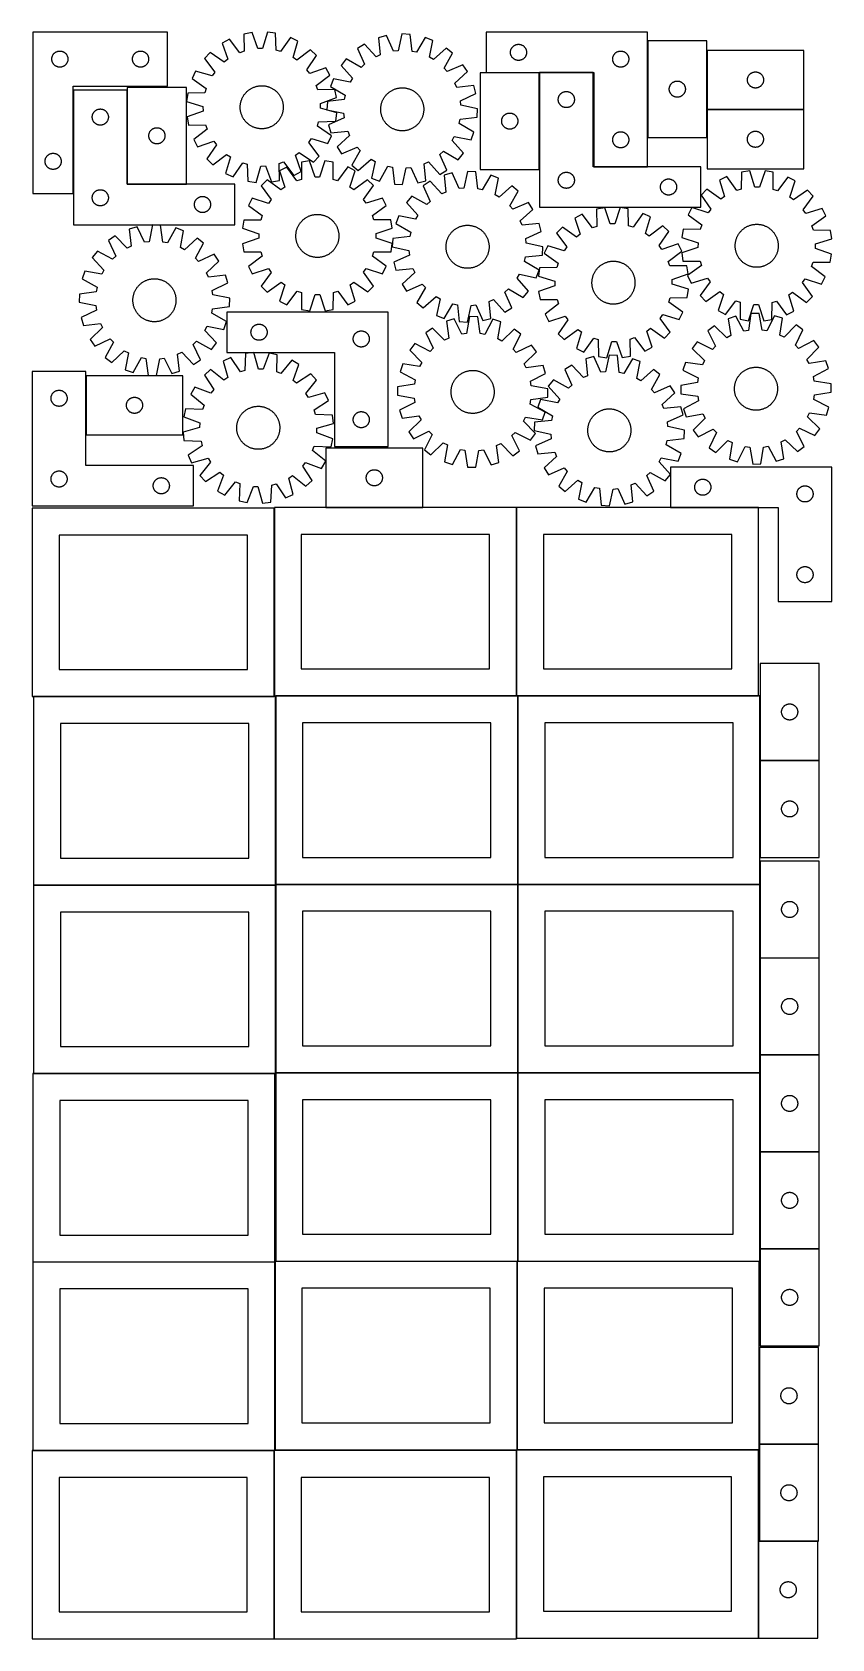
# Model space of a CAD drawing. Header units: millimetres. Extents: x 7 to 1493, y 8 to 2993.
import ezdxf

# ---------------------------------------------------------------- set-up
doc = ezdxf.new("R2010")
doc.units = ezdxf.units.MM
doc.layers.add('COMMON', color=5, linetype='CONTINUOUS', true_color=0x0000ff)
doc.layers.add('CUT', color=7, linetype='CONTINUOUS', true_color=0x000000)

msp = doc.modelspace()

# ---------------------------------------------------------------- linework, layer by layer
at = {"layer": 'COMMON'}
for p, q in [((1150.84975, 2977.598208), (1150.84975, 2797.598208)), ((949.522344, 2738.14728), (949.522344, 2918.14728)), ((1049.622344, 2918.307826), (949.622344, 2918.307826)), ((83.187169, 2885.674081), (83.187169, 2693.365533)), ((183.38717, 2885.674081), (183.38717, 2710.874082)), ((1261.049751, 2849.410467), (1261.049751, 2797.598208)), ((1441.149752, 2849.510468), (1261.276256, 2849.510468)), ((1150.74975, 2743.307826), (1050.74975, 2743.307826)), ((183.487171, 2710.774081), (293.487171, 2710.774081)), ((106.746389, 2355.053529), (106.746389, 2245.053529)), ((456.746389, 2108.849549), (456.746389, 1760.174328)), ((552.66949, 2110.274328), (732.66949, 2110.274328)), ((906.94639, 2110.174328), (906.94639, 1760.174328)), ((1357.046391, 2110.274329), (1193.265733, 2110.274329)), ((9.174232, 1758.749548), (456.646389, 1758.749548)), ((459.274232, 1758.649548), (459.274232, 1409.974327)), ((459.374233, 1760.074327), (906.84639, 1760.074327)), ((909.474233, 1759.974327), (909.474233, 1409.974327)), ((909.574234, 1760.074327), (1357.046391, 1760.074327)), ((1359.674234, 1759.974327), (1359.674234, 1640.247744)), ((1359.674234, 1640.047743), (1359.674234, 1460.047743)), ((1359.774235, 1640.147743), (1469.774235, 1640.147743)), ((1359.674234, 1453.223845), (1359.674234, 1409.974327)), ((459.174232, 1408.549548), (9.174232, 1408.549548)), ((459.274233, 1059.774326), (459.274233, 1408.449547)), ((459.374233, 1409.874326), (909.374233, 1409.874326)), ((909.474233, 1409.774326), (909.474233, 1059.774326)), ((909.574234, 1409.874326), (1359.574234, 1409.874326)), ((1359.674234, 1409.774326), (1359.674234, 1273.223845)), ((1359.674234, 1273.023844), (1359.674234, 1093.023844)), ((1359.774235, 1273.123844), (1469.774235, 1273.123844)), ((1359.674234, 1092.823843), (1359.674234, 1059.774326)), ((1359.774235, 1092.923843), (1469.774235, 1092.923843)), ((9.174232, 1058.349546), (457.849575, 1058.349546)), ((909.374233, 1059.674326), (459.374233, 1059.674326)), ((909.474233, 1059.574325), (909.474233, 709.574325)), ((1359.574234, 1059.674326), (909.574234, 1059.674326)), ((1359.674234, 1059.574325), (1359.674234, 912.823843)), ((1359.674234, 912.623842), (1359.674234, 732.623842)), ((1359.774235, 912.723842), (1469.774235, 912.723842)), ((1359.674234, 732.423841), (1359.674234, 709.574325)), ((1359.774235, 732.523841), (1469.774235, 732.523841)), ((7.849575, 708.149545), (457.849575, 708.149545)), ((457.949575, 708.049545), (457.949575, 359.374324)), ((459.374233, 709.474324), (908.049576, 709.474324)), ((908.149576, 709.374324), (908.149576, 359.374324)), ((909.574234, 709.474324), (1358.249577, 709.474324)), ((1358.349577, 549.574343), (1358.349577, 369.574343)), ((908.249577, 359.274323), (1356.924737, 359.274323)), ((1358.349577, 369.374342), (1358.349577, 359.374324)), ((1358.449578, 369.474342), (1468.449578, 369.474342)), ((7.849575, 357.949544), (456.524735, 357.949544)), ((456.624735, 357.849544), (456.624735, 7.849544)), ((906.824736, 357.849544), (906.824736, 9.174323)), ((1357.024737, 189.174323), (1357.024737, 9.174323)), ((1358.449578, 189.274323), (1467.124738, 189.274323))]:
    msp.add_line(p, q, dxfattribs=at)
at = {"layer": 'CUT'}
for p, q in [((8.087169, 2993.365533), (8.087169, 2693.365533)), ((258.087169, 2993.365533), (8.087169, 2993.365533)), ((258.087169, 2893.365533), (258.087169, 2993.365533)), ((415.485981, 2992.743709), (400.357079, 2989.942483)), ((400.357079, 2989.942483), (401.007789, 2958.184786)), ((426.248929, 2962.858366), (415.485981, 2992.743709)), ((444.01518, 2993.485755), (434.820374, 2963.08131)), ((459.269248, 2991.474792), (444.01518, 2993.485755)), ((460.27034, 2959.726208), (459.269248, 2991.474792)), ((665.41253, 2987.013477), (650.562498, 2982.987671)), ((678.577066, 2958.105524), (665.41253, 2987.013477)), ((693.786161, 2990.07989), (687.101772, 2959.026812)), ((709.153422, 2989.319747), (693.786161, 2990.07989)), ((712.740592, 2957.758585), (709.153422, 2989.319747)), ((1150.74975, 2993.407826), (850.74975, 2993.407826)), ((850.74975, 2993.407826), (850.74975, 2918.407826)), ((1150.74975, 2743.407826), (1150.74975, 2993.407826)), ((49.395852, 2955.590959), (50.036726, 2956.022167)), ((50.036726, 2956.022167), (50.698948, 2956.419812)), ((50.698948, 2956.419812), (51.380762, 2956.78284)), ((51.380762, 2956.78284), (52.08036, 2957.110287)), ((52.08036, 2957.110287), (52.795887, 2957.401286)), ((52.795887, 2957.401286), (53.525446, 2957.655064)), ((53.525446, 2957.655064), (54.267102, 2957.870949)), ((54.267102, 2957.870949), (55.018888, 2958.048369)), ((55.018888, 2958.048369), (55.77881, 2958.186852)), ((55.77881, 2958.186852), (56.544854, 2958.286032)), ((56.544854, 2958.286032), (57.314987, 2958.345645)), ((57.314987, 2958.345645), (58.087169, 2958.365533)), ((58.087169, 2958.365533), (58.85935, 2958.345645)), ((58.85935, 2958.345645), (59.629483, 2958.286032)), ((59.629483, 2958.286032), (60.395527, 2958.186852)), ((60.395527, 2958.186852), (61.15545, 2958.048369)), ((61.15545, 2958.048369), (61.907235, 2957.870949)), ((61.907235, 2957.870949), (62.648891, 2957.655064)), ((62.648891, 2957.655064), (63.37845, 2957.401286)), ((63.37845, 2957.401286), (64.093977, 2957.110287)), ((64.093977, 2957.110287), (64.793575, 2956.78284)), ((64.793575, 2956.78284), (65.47539, 2956.419812)), ((65.47539, 2956.419812), (66.137611, 2956.022167)), ((66.137611, 2956.022167), (66.778485, 2955.590959)), ((199.395852, 2955.590959), (200.036726, 2956.022167)), ((200.036726, 2956.022167), (200.698948, 2956.419812)), ((200.698948, 2956.419812), (201.380762, 2956.78284)), ((201.380762, 2956.78284), (202.08036, 2957.110287)), ((202.08036, 2957.110287), (202.795887, 2957.401286)), ((202.795887, 2957.401286), (203.525446, 2957.655064)), ((203.525446, 2957.655064), (204.267102, 2957.870949)), ((204.267102, 2957.870949), (205.018888, 2958.048369)), ((205.018888, 2958.048369), (205.77881, 2958.186852)), ((205.77881, 2958.186852), (206.544854, 2958.286032)), ((206.544854, 2958.286032), (207.314987, 2958.345645)), ((207.314987, 2958.345645), (208.087169, 2958.365533)), ((208.087169, 2958.365533), (208.85935, 2958.345645)), ((208.85935, 2958.345645), (209.629483, 2958.286032)), ((209.629483, 2958.286032), (210.395527, 2958.186852)), ((210.395527, 2958.186852), (211.15545, 2958.048369)), ((211.15545, 2958.048369), (211.907235, 2957.870949)), ((211.907235, 2957.870949), (212.648891, 2957.655064)), ((212.648891, 2957.655064), (213.37845, 2957.401286)), ((213.37845, 2957.401286), (214.093977, 2957.110287)), ((214.093977, 2957.110287), (214.793575, 2956.78284)), ((214.793575, 2956.78284), (215.47539, 2956.419812)), ((215.47539, 2956.419812), (216.137611, 2956.022167)), ((216.137611, 2956.022167), (216.778485, 2955.590959)), ((373.453504, 2980.420748), (359.930689, 2973.081535)), ((359.930689, 2973.081535), (370.363219, 2943.079251)), ((392.924754, 2955.324031), (373.453504, 2980.420748)), ((401.007789, 2958.184786), (392.924754, 2955.324031)), ((434.820374, 2963.08131), (426.248929, 2962.858366)), ((468.491162, 2957.289518), (460.27034, 2959.726208)), ((486.631433, 2983.364512), (468.491162, 2957.289518)), ((500.517491, 2976.738206), (486.631433, 2983.364512)), ((491.658735, 2946.234154), (500.517491, 2976.738206)), ((524.034262, 2960.569492), (498.724223, 2941.376351)), ((535.193047, 2949.976473), (524.034262, 2960.569492)), ((624.525146, 2971.303404), (611.645969, 2962.885723)), ((611.645969, 2962.885723), (624.490726, 2933.83427)), ((645.978413, 2947.878373), (624.525146, 2971.303404)), ((650.562498, 2982.987671), (653.801196, 2951.388848)), ((687.101772, 2959.026812), (678.577066, 2958.105524)), ((721.132762, 2956.000503), (712.740592, 2957.758585)), ((737.085923, 2983.468146), (721.132762, 2956.000503)), ((751.46616, 2977.996462), (737.085923, 2983.468146)), ((745.124825, 2946.871516), (751.46616, 2977.996462)), ((776.223302, 2963.79964), (752.562976, 2942.606157)), ((788.208877, 2954.152022), (776.223302, 2963.79964)), ((895.74975, 2955.907826), (895.769638, 2956.680008)), ((895.769638, 2955.135645), (895.74975, 2955.907826)), ((895.769638, 2956.680008), (895.829252, 2957.450141)), ((895.829252, 2957.450141), (895.928431, 2958.216185)), ((895.928431, 2958.216185), (896.066915, 2958.976107)), ((896.066915, 2958.976107), (896.244334, 2959.727893)), ((896.244334, 2959.727893), (896.460219, 2960.469549)), ((896.460219, 2960.469549), (896.713998, 2961.199108)), ((896.713998, 2961.199108), (897.004996, 2961.914635)), ((897.004996, 2961.914635), (897.332444, 2962.614233)), ((897.332444, 2962.614233), (897.695471, 2963.296047)), ((897.695471, 2963.296047), (898.093116, 2963.958269)), ((898.093116, 2963.958269), (898.524325, 2964.599143)), ((898.524325, 2964.599143), (898.987953, 2965.216969)), ((898.987953, 2965.216969), (899.482771, 2965.810108)), ((899.482771, 2965.810108), (900.007467, 2966.376989)), ((900.007467, 2966.376989), (900.56065, 2966.916107)), ((900.56065, 2966.916107), (901.140852, 2967.426033)), ((901.140852, 2967.426033), (901.746536, 2967.905415)), ((901.746536, 2967.905415), (902.376094, 2968.352982)), ((902.376094, 2968.352982), (903.027858, 2968.767546)), ((903.027858, 2968.767546), (903.700099, 2969.148008)), ((903.700099, 2969.148008), (904.391034, 2969.49336)), ((904.391034, 2969.49336), (905.098831, 2969.802686)), ((905.098831, 2969.802686), (905.821614, 2970.075165)), ((905.821614, 2970.075165), (906.557465, 2970.310075)), ((906.557465, 2970.310075), (907.304434, 2970.506792)), ((907.304434, 2970.506792), (908.060538, 2970.664796)), ((908.060538, 2970.664796), (908.823775, 2970.783667)), ((908.823775, 2970.783667), (909.592118, 2970.863089)), ((909.592118, 2970.863089), (910.363531, 2970.902853)), ((910.363531, 2970.902853), (911.135969, 2970.902853)), ((911.135969, 2970.902853), (911.907382, 2970.863089)), ((911.907382, 2970.863089), (912.675725, 2970.783667)), ((912.675725, 2970.783667), (913.438961, 2970.664796)), ((913.438961, 2970.664796), (914.195066, 2970.506792)), ((914.195066, 2970.506792), (914.942034, 2970.310075)), ((914.942034, 2970.310075), (915.677886, 2970.075165)), ((915.677886, 2970.075165), (916.400668, 2969.802686)), ((916.400668, 2969.802686), (917.108466, 2969.49336)), ((917.108466, 2969.49336), (917.799401, 2969.148008)), ((917.799401, 2969.148008), (918.471642, 2968.767546)), ((918.471642, 2968.767546), (919.123406, 2968.352982)), ((919.123406, 2968.352982), (919.752964, 2967.905415)), ((919.752964, 2967.905415), (920.358648, 2967.426033)), ((920.358648, 2967.426033), (920.93885, 2966.916107)), ((920.93885, 2966.916107), (921.492033, 2966.376989)), ((921.492033, 2966.376989), (922.016729, 2965.810108)), ((922.016729, 2965.810108), (922.511547, 2965.216969)), ((922.511547, 2965.216969), (922.975175, 2964.599143)), ((922.975175, 2964.599143), (923.406383, 2963.958269)), ((923.406383, 2963.958269), (923.804028, 2963.296047)), ((923.804028, 2963.296047), (924.167056, 2962.614233)), ((924.167056, 2962.614233), (924.494503, 2961.914635)), ((924.494503, 2961.914635), (924.785502, 2961.199108)), ((924.785502, 2961.199108), (925.039281, 2960.469549)), ((925.039281, 2960.469549), (925.255166, 2959.727893)), ((925.255166, 2959.727893), (925.432585, 2958.976107)), ((925.432585, 2958.976107), (925.571068, 2958.216185)), ((925.571068, 2958.216185), (925.670248, 2957.450141)), ((925.670248, 2957.450141), (925.729861, 2956.680008)), ((925.729861, 2956.680008), (925.74975, 2955.907826)), ((925.74975, 2955.907826), (925.729861, 2955.135645)), ((1091.746536, 2955.405415), (1092.376094, 2955.852982)), ((1092.376094, 2955.852982), (1093.027858, 2956.267546)), ((1093.027858, 2956.267546), (1093.700099, 2956.648008)), ((1093.700099, 2956.648008), (1094.391034, 2956.99336)), ((1094.391034, 2956.99336), (1095.098831, 2957.302686)), ((1095.098831, 2957.302686), (1095.821614, 2957.575165)), ((1095.821614, 2957.575165), (1096.557465, 2957.810075)), ((1096.557465, 2957.810075), (1097.304434, 2958.006792)), ((1097.304434, 2958.006792), (1098.060538, 2958.164796)), ((1098.060538, 2958.164796), (1098.823775, 2958.283667)), ((1098.823775, 2958.283667), (1099.592118, 2958.363089)), ((1099.592118, 2958.363089), (1100.363531, 2958.402853)), ((1100.363531, 2958.402853), (1101.135969, 2958.402853)), ((1101.135969, 2958.402853), (1101.907382, 2958.363089)), ((1101.907382, 2958.363089), (1102.675725, 2958.283667)), ((1102.675725, 2958.283667), (1103.438961, 2958.164796)), ((1103.438961, 2958.164796), (1104.195066, 2958.006792)), ((1104.195066, 2958.006792), (1104.942034, 2957.810075)), ((1104.942034, 2957.810075), (1105.677886, 2957.575165)), ((1105.677886, 2957.575165), (1106.400668, 2957.302686)), ((1106.400668, 2957.302686), (1107.108466, 2956.99336)), ((1107.108466, 2956.99336), (1107.799401, 2956.648008)), ((1107.799401, 2956.648008), (1108.471642, 2956.267546)), ((1108.471642, 2956.267546), (1109.123406, 2955.852982)), ((1109.123406, 2955.852982), (1109.752964, 2955.405415)), ((1260.949751, 2977.598208), (1150.949751, 2977.598208)), ((1150.949751, 2977.598208), (1150.949751, 2797.598208)), ((1260.949751, 2797.598208), (1260.949751, 2977.598208)), ((1441.276256, 2959.610468), (1261.276256, 2959.610468)), ((1261.276256, 2959.610468), (1261.276256, 2849.610468)), ((1441.276256, 2849.610468), (1441.276256, 2959.610468)), ((43.092142, 2943.751752), (43.131906, 2944.523165)), ((43.092142, 2942.979315), (43.092142, 2943.751752)), ((43.131906, 2942.207902), (43.092142, 2942.979315)), ((43.131906, 2944.523165), (43.211328, 2945.291509)), ((43.211328, 2941.439558), (43.131906, 2942.207902)), ((43.211328, 2945.291509), (43.330199, 2946.054745)), ((43.330199, 2940.676322), (43.211328, 2941.439558)), ((43.330199, 2946.054745), (43.488203, 2946.81085)), ((43.488203, 2939.920217), (43.330199, 2940.676322)), ((43.488203, 2946.81085), (43.68492, 2947.557818)), ((43.68492, 2939.173249), (43.488203, 2939.920217)), ((43.68492, 2947.557818), (43.91983, 2948.293669)), ((43.91983, 2938.437398), (43.68492, 2939.173249)), ((43.91983, 2948.293669), (44.192309, 2949.016452)), ((44.192309, 2937.714615), (43.91983, 2938.437398)), ((44.192309, 2949.016452), (44.501635, 2949.724249)), ((44.501635, 2937.006818), (44.192309, 2937.714615)), ((44.501635, 2949.724249), (44.846987, 2950.415185)), ((44.846987, 2936.315882), (44.501635, 2937.006818)), ((44.846987, 2950.415185), (45.227449, 2951.087426)), ((45.227449, 2935.643641), (44.846987, 2936.315882)), ((45.227449, 2951.087426), (45.642013, 2951.739189)), ((45.642013, 2934.991878), (45.227449, 2935.643641)), ((45.642013, 2951.739189), (46.08958, 2952.368748)), ((46.08958, 2934.362319), (45.642013, 2934.991878)), ((46.08958, 2952.368748), (46.568962, 2952.974431)), ((46.568962, 2933.756636), (46.08958, 2934.362319)), ((46.568962, 2952.974431), (47.078888, 2953.554634)), ((47.078888, 2933.176433), (46.568962, 2933.756636)), ((47.078888, 2953.554634), (47.618006, 2954.107816)), ((47.618006, 2932.623251), (47.078888, 2933.176433)), ((47.618006, 2954.107816), (48.184887, 2954.632512)), ((48.184887, 2932.098555), (47.618006, 2932.623251)), ((48.184887, 2954.632512), (48.778026, 2955.127331)), ((48.778026, 2931.603736), (48.184887, 2932.098555)), ((48.778026, 2955.127331), (49.395852, 2955.590959)), ((49.395852, 2931.140108), (48.778026, 2931.603736)), ((50.036726, 2930.7089), (49.395852, 2931.140108)), ((50.698948, 2930.311255), (50.036726, 2930.7089)), ((51.380762, 2929.948227), (50.698948, 2930.311255)), ((52.08036, 2929.62078), (51.380762, 2929.948227)), ((52.795887, 2929.329781), (52.08036, 2929.62078)), ((53.525446, 2929.076003), (52.795887, 2929.329781)), ((54.267102, 2928.860118), (53.525446, 2929.076003)), ((55.018888, 2928.682698), (54.267102, 2928.860118)), ((55.77881, 2928.544215), (55.018888, 2928.682698)), ((56.544854, 2928.445035), (55.77881, 2928.544215)), ((57.314987, 2928.385422), (56.544854, 2928.445035)), ((58.087169, 2928.365533), (57.314987, 2928.385422)), ((58.85935, 2928.385422), (58.087169, 2928.365533)), ((59.629483, 2928.445035), (58.85935, 2928.385422)), ((60.395527, 2928.544215), (59.629483, 2928.445035)), ((61.15545, 2928.682698), (60.395527, 2928.544215)), ((61.907235, 2928.860118), (61.15545, 2928.682698)), ((62.648891, 2929.076003), (61.907235, 2928.860118)), ((63.37845, 2929.329781), (62.648891, 2929.076003)), ((64.093977, 2929.62078), (63.37845, 2929.329781)), ((64.793575, 2929.948227), (64.093977, 2929.62078)), ((65.47539, 2930.311255), (64.793575, 2929.948227)), ((66.137611, 2930.7089), (65.47539, 2930.311255)), ((66.778485, 2931.140108), (66.137611, 2930.7089)), ((66.778485, 2955.590959), (67.396311, 2955.127331)), ((67.396311, 2931.603736), (66.778485, 2931.140108)), ((67.396311, 2955.127331), (67.98945, 2954.632512)), ((67.98945, 2932.098555), (67.396311, 2931.603736)), ((67.98945, 2954.632512), (68.556331, 2954.107816)), ((68.556331, 2932.623251), (67.98945, 2932.098555)), ((68.556331, 2954.107816), (69.095449, 2953.554634)), ((69.095449, 2933.176433), (68.556331, 2932.623251)), ((69.095449, 2953.554634), (69.605375, 2952.974431)), ((69.605375, 2933.756636), (69.095449, 2933.176433)), ((69.605375, 2952.974431), (70.084757, 2952.368748)), ((70.084757, 2934.362319), (69.605375, 2933.756636)), ((70.084757, 2952.368748), (70.532324, 2951.739189)), ((70.532324, 2934.991878), (70.084757, 2934.362319)), ((70.532324, 2951.739189), (70.946888, 2951.087426)), ((70.946888, 2935.643641), (70.532324, 2934.991878)), ((70.946888, 2951.087426), (71.32735, 2950.415185)), ((71.32735, 2936.315882), (70.946888, 2935.643641)), ((71.32735, 2950.415185), (71.672702, 2949.724249)), ((71.672702, 2937.006818), (71.32735, 2936.315882)), ((71.672702, 2949.724249), (71.982028, 2949.016452)), ((71.982028, 2937.714615), (71.672702, 2937.006818)), ((71.982028, 2949.016452), (72.254507, 2948.293669)), ((72.254507, 2938.437398), (71.982028, 2937.714615)), ((72.254507, 2948.293669), (72.489417, 2947.557818)), ((72.489417, 2939.173249), (72.254507, 2938.437398)), ((72.489417, 2947.557818), (72.686134, 2946.81085)), ((72.686134, 2939.920217), (72.489417, 2939.173249)), ((72.686134, 2946.81085), (72.844138, 2946.054745)), ((72.844138, 2940.676322), (72.686134, 2939.920217)), ((72.844138, 2946.054745), (72.963009, 2945.291509)), ((72.963009, 2941.439558), (72.844138, 2940.676322)), ((72.963009, 2945.291509), (73.042431, 2944.523165)), ((73.042431, 2942.207902), (72.963009, 2941.439558)), ((73.042431, 2944.523165), (73.082196, 2943.751752)), ((73.082196, 2942.979315), (73.042431, 2942.207902)), ((73.082196, 2943.751752), (73.082196, 2942.979315)), ((193.092142, 2943.751752), (193.131906, 2944.523165)), ((193.092142, 2942.979315), (193.092142, 2943.751752)), ((193.131906, 2942.207902), (193.092142, 2942.979315)), ((193.131906, 2944.523165), (193.211328, 2945.291509)), ((193.211328, 2941.439558), (193.131906, 2942.207902)), ((193.211328, 2945.291509), (193.330199, 2946.054745)), ((193.330199, 2940.676322), (193.211328, 2941.439558)), ((193.330199, 2946.054745), (193.488203, 2946.81085)), ((193.488203, 2939.920217), (193.330199, 2940.676322)), ((193.488203, 2946.81085), (193.68492, 2947.557818)), ((193.68492, 2939.173249), (193.488203, 2939.920217)), ((193.68492, 2947.557818), (193.91983, 2948.293669)), ((193.91983, 2938.437398), (193.68492, 2939.173249)), ((193.91983, 2948.293669), (194.192309, 2949.016452)), ((194.192309, 2937.714615), (193.91983, 2938.437398)), ((194.192309, 2949.016452), (194.501635, 2949.724249)), ((194.501635, 2937.006818), (194.192309, 2937.714615)), ((194.501635, 2949.724249), (194.846987, 2950.415185)), ((194.846987, 2936.315882), (194.501635, 2937.006818)), ((194.846987, 2950.415185), (195.227449, 2951.087426)), ((195.227449, 2935.643641), (194.846987, 2936.315882)), ((195.227449, 2951.087426), (195.642013, 2951.739189)), ((195.642013, 2934.991878), (195.227449, 2935.643641)), ((195.642013, 2951.739189), (196.08958, 2952.368748)), ((196.08958, 2934.362319), (195.642013, 2934.991878)), ((196.08958, 2952.368748), (196.568962, 2952.974431)), ((196.568962, 2933.756636), (196.08958, 2934.362319)), ((196.568962, 2952.974431), (197.078888, 2953.554634)), ((197.078888, 2933.176433), (196.568962, 2933.756636)), ((197.078888, 2953.554634), (197.618006, 2954.107816)), ((197.618006, 2932.623251), (197.078888, 2933.176433)), ((197.618006, 2954.107816), (198.184887, 2954.632512)), ((198.184887, 2932.098555), (197.618006, 2932.623251)), ((198.184887, 2954.632512), (198.778026, 2955.127331)), ((198.778026, 2931.603736), (198.184887, 2932.098555)), ((198.778026, 2955.127331), (199.395852, 2955.590959)), ((199.395852, 2931.140108), (198.778026, 2931.603736)), ((200.036726, 2930.7089), (199.395852, 2931.140108)), ((200.698948, 2930.311255), (200.036726, 2930.7089)), ((201.380762, 2929.948227), (200.698948, 2930.311255)), ((202.08036, 2929.62078), (201.380762, 2929.948227)), ((202.795887, 2929.329781), (202.08036, 2929.62078)), ((203.525446, 2929.076003), (202.795887, 2929.329781)), ((204.267102, 2928.860118), (203.525446, 2929.076003)), ((205.018888, 2928.682698), (204.267102, 2928.860118)), ((205.77881, 2928.544215), (205.018888, 2928.682698)), ((206.544854, 2928.445035), (205.77881, 2928.544215)), ((207.314987, 2928.385422), (206.544854, 2928.445035)), ((208.087169, 2928.365533), (207.314987, 2928.385422)), ((208.85935, 2928.385422), (208.087169, 2928.365533)), ((209.629483, 2928.445035), (208.85935, 2928.385422)), ((210.395527, 2928.544215), (209.629483, 2928.445035)), ((211.15545, 2928.682698), (210.395527, 2928.544215)), ((211.907235, 2928.860118), (211.15545, 2928.682698)), ((212.648891, 2929.076003), (211.907235, 2928.860118)), ((213.37845, 2929.329781), (212.648891, 2929.076003)), ((214.093977, 2929.62078), (213.37845, 2929.329781)), ((214.793575, 2929.948227), (214.093977, 2929.62078)), ((215.47539, 2930.311255), (214.793575, 2929.948227)), ((216.137611, 2930.7089), (215.47539, 2930.311255)), ((216.778485, 2931.140108), (216.137611, 2930.7089)), ((216.778485, 2955.590959), (217.396311, 2955.127331)), ((217.396311, 2931.603736), (216.778485, 2931.140108)), ((217.396311, 2955.127331), (217.98945, 2954.632512)), ((217.98945, 2932.098555), (217.396311, 2931.603736)), ((217.98945, 2954.632512), (218.556331, 2954.107816)), ((218.556331, 2932.623251), (217.98945, 2932.098555)), ((218.556331, 2954.107816), (219.095449, 2953.554634)), ((219.095449, 2933.176433), (218.556331, 2932.623251)), ((219.095449, 2953.554634), (219.605375, 2952.974431)), ((219.605375, 2933.756636), (219.095449, 2933.176433)), ((219.605375, 2952.974431), (220.084757, 2952.368748)), ((220.084757, 2934.362319), (219.605375, 2933.756636)), ((220.084757, 2952.368748), (220.532324, 2951.739189)), ((220.532324, 2934.991878), (220.084757, 2934.362319)), ((220.532324, 2951.739189), (220.946888, 2951.087426)), ((220.946888, 2935.643641), (220.532324, 2934.991878)), ((220.946888, 2951.087426), (221.32735, 2950.415185)), ((221.32735, 2936.315882), (220.946888, 2935.643641)), ((221.32735, 2950.415185), (221.672702, 2949.724249)), ((221.672702, 2937.006818), (221.32735, 2936.315882)), ((221.672702, 2949.724249), (221.982028, 2949.016452)), ((221.982028, 2937.714615), (221.672702, 2937.006818)), ((221.982028, 2949.016452), (222.254507, 2948.293669)), ((222.254507, 2938.437398), (221.982028, 2937.714615)), ((222.254507, 2948.293669), (222.489417, 2947.557818)), ((222.489417, 2939.173249), (222.254507, 2938.437398)), ((222.489417, 2947.557818), (222.686134, 2946.81085)), ((222.686134, 2939.920217), (222.489417, 2939.173249)), ((222.686134, 2946.81085), (222.844138, 2946.054745)), ((222.844138, 2940.676322), (222.686134, 2939.920217)), ((222.844138, 2946.054745), (222.963009, 2945.291509)), ((222.963009, 2941.439558), (222.844138, 2940.676322)), ((222.963009, 2945.291509), (223.042431, 2944.523165)), ((223.042431, 2942.207902), (222.963009, 2941.439558)), ((223.042431, 2944.523165), (223.082196, 2943.751752)), ((223.082196, 2942.979315), (223.042431, 2942.207902)), ((223.082196, 2943.751752), (223.082196, 2942.979315)), ((337.286246, 2955.712165), (326.693227, 2944.55338)), ((326.693227, 2944.55338), (345.886368, 2919.243341)), ((363.559818, 2937.860717), (337.286246, 2955.712165)), ((370.363219, 2943.079251), (363.559818, 2937.860717)), ((498.724223, 2941.376351), (491.658735, 2946.234154)), ((517.341599, 2923.702901), (535.193047, 2949.976473)), ((552.562418, 2927.33203), (522.560133, 2916.8995)), ((559.90163, 2913.809215), (552.562418, 2927.33203)), ((590.493612, 2943.727341), (580.845994, 2931.741766)), ((580.845994, 2931.741766), (602.039477, 2908.08144)), ((618.135614, 2928.078236), (590.493612, 2943.727341)), ((624.490726, 2933.83427), (618.135614, 2928.078236)), ((653.801196, 2951.388848), (645.978413, 2947.878373)), ((752.562976, 2942.606157), (745.124825, 2946.871516)), ((772.559772, 2926.51002), (788.208877, 2954.152022)), ((778.315806, 2920.154908), (772.559772, 2926.51002)), ((807.367259, 2932.999665), (778.315806, 2920.154908)), ((815.78494, 2920.120488), (807.367259, 2932.999665)), ((895.829252, 2954.365511), (895.769638, 2955.135645)), ((895.928431, 2953.599468), (895.829252, 2954.365511)), ((896.066915, 2952.839545), (895.928431, 2953.599468)), ((896.244334, 2952.08776), (896.066915, 2952.839545)), ((896.460219, 2951.346104), (896.244334, 2952.08776)), ((896.713998, 2950.616545), (896.460219, 2951.346104)), ((897.004996, 2949.901018), (896.713998, 2950.616545)), ((897.332444, 2949.20142), (897.004996, 2949.901018)), ((897.695471, 2948.519605), (897.332444, 2949.20142)), ((898.093116, 2947.857384), (897.695471, 2948.519605)), ((898.524325, 2947.21651), (898.093116, 2947.857384)), ((898.987953, 2946.598684), (898.524325, 2947.21651)), ((899.482771, 2946.005545), (898.987953, 2946.598684)), ((900.007467, 2945.438664), (899.482771, 2946.005545)), ((900.56065, 2944.899546), (900.007467, 2945.438664)), ((901.140852, 2944.38962), (900.56065, 2944.899546)), ((901.746536, 2943.910238), (901.140852, 2944.38962)), ((902.376094, 2943.462671), (901.746536, 2943.910238)), ((903.027858, 2943.048107), (902.376094, 2943.462671)), ((903.700099, 2942.667644), (903.027858, 2943.048107)), ((904.391034, 2942.322292), (903.700099, 2942.667644)), ((905.098831, 2942.012967), (904.391034, 2942.322292)), ((905.821614, 2941.740488), (905.098831, 2942.012967)), ((906.557465, 2941.505578), (905.821614, 2941.740488)), ((907.304434, 2941.308861), (906.557465, 2941.505578)), ((908.060538, 2941.150857), (907.304434, 2941.308861)), ((908.823775, 2941.031986), (908.060538, 2941.150857)), ((909.592118, 2940.952564), (908.823775, 2941.031986)), ((910.363531, 2940.912799), (909.592118, 2940.952564)), ((911.135969, 2940.912799), (910.363531, 2940.912799)), ((911.907382, 2940.952564), (911.135969, 2940.912799)), ((912.675725, 2941.031986), (911.907382, 2940.952564)), ((913.438961, 2941.150857), (912.675725, 2941.031986)), ((914.195066, 2941.308861), (913.438961, 2941.150857)), ((914.942034, 2941.505578), (914.195066, 2941.308861)), ((915.677886, 2941.740488), (914.942034, 2941.505578)), ((916.400668, 2942.012967), (915.677886, 2941.740488)), ((917.108466, 2942.322292), (916.400668, 2942.012967)), ((917.799401, 2942.667644), (917.108466, 2942.322292)), ((918.471642, 2943.048107), (917.799401, 2942.667644)), ((919.123406, 2943.462671), (918.471642, 2943.048107)), ((919.752964, 2943.910238), (919.123406, 2943.462671)), ((920.358648, 2944.38962), (919.752964, 2943.910238)), ((920.93885, 2944.899546), (920.358648, 2944.38962)), ((921.492033, 2945.438664), (920.93885, 2944.899546)), ((922.016729, 2946.005545), (921.492033, 2945.438664)), ((922.511547, 2946.598684), (922.016729, 2946.005545)), ((922.975175, 2947.21651), (922.511547, 2946.598684)), ((923.406383, 2947.857384), (922.975175, 2947.21651)), ((923.804028, 2948.519605), (923.406383, 2947.857384)), ((924.167056, 2949.20142), (923.804028, 2948.519605)), ((924.494503, 2949.901018), (924.167056, 2949.20142)), ((924.785502, 2950.616545), (924.494503, 2949.901018)), ((925.039281, 2951.346104), (924.785502, 2950.616545)), ((925.255166, 2952.08776), (925.039281, 2951.346104)), ((925.432585, 2952.839545), (925.255166, 2952.08776)), ((925.571068, 2953.599468), (925.432585, 2952.839545)), ((925.670248, 2954.365511), (925.571068, 2953.599468)), ((925.729861, 2955.135645), (925.670248, 2954.365511)), ((1085.74975, 2943.407826), (1085.769638, 2944.180008)), ((1085.769638, 2942.635645), (1085.74975, 2943.407826)), ((1085.769638, 2944.180008), (1085.829252, 2944.950141)), ((1085.829252, 2941.865511), (1085.769638, 2942.635645)), ((1085.829252, 2944.950141), (1085.928431, 2945.716185)), ((1085.928431, 2941.099468), (1085.829252, 2941.865511)), ((1085.928431, 2945.716185), (1086.066915, 2946.476107)), ((1086.066915, 2940.339545), (1085.928431, 2941.099468)), ((1086.066915, 2946.476107), (1086.244334, 2947.227893)), ((1086.244334, 2939.58776), (1086.066915, 2940.339545)), ((1086.244334, 2947.227893), (1086.460219, 2947.969549)), ((1086.460219, 2938.846104), (1086.244334, 2939.58776)), ((1086.460219, 2947.969549), (1086.713998, 2948.699108)), ((1086.713998, 2938.116545), (1086.460219, 2938.846104)), ((1086.713998, 2948.699108), (1087.004996, 2949.414635)), ((1087.004996, 2937.401018), (1086.713998, 2938.116545)), ((1087.004996, 2949.414635), (1087.332444, 2950.114233)), ((1087.332444, 2936.70142), (1087.004996, 2937.401018)), ((1087.332444, 2950.114233), (1087.695471, 2950.796047)), ((1087.695471, 2936.019605), (1087.332444, 2936.70142)), ((1087.695471, 2950.796047), (1088.093116, 2951.458269)), ((1088.093116, 2935.357384), (1087.695471, 2936.019605)), ((1088.093116, 2951.458269), (1088.524325, 2952.099143)), ((1088.524325, 2934.71651), (1088.093116, 2935.357384)), ((1088.524325, 2952.099143), (1088.987953, 2952.716969)), ((1088.987953, 2934.098684), (1088.524325, 2934.71651)), ((1088.987953, 2952.716969), (1089.482771, 2953.310108)), ((1089.482771, 2933.505545), (1088.987953, 2934.098684)), ((1089.482771, 2953.310108), (1090.007467, 2953.876989)), ((1090.007467, 2932.938664), (1089.482771, 2933.505545)), ((1090.007467, 2953.876989), (1090.56065, 2954.416107)), ((1090.56065, 2932.399546), (1090.007467, 2932.938664)), ((1090.56065, 2954.416107), (1091.140852, 2954.926033)), ((1091.140852, 2931.88962), (1090.56065, 2932.399546)), ((1091.140852, 2954.926033), (1091.746536, 2955.405415)), ((1091.746536, 2931.410238), (1091.140852, 2931.88962)), ((1092.376094, 2930.962671), (1091.746536, 2931.410238)), ((1093.027858, 2930.548107), (1092.376094, 2930.962671)), ((1093.700099, 2930.167644), (1093.027858, 2930.548107)), ((1094.391034, 2929.822292), (1093.700099, 2930.167644)), ((1095.098831, 2929.512967), (1094.391034, 2929.822292)), ((1095.821614, 2929.240488), (1095.098831, 2929.512967)), ((1096.557465, 2929.005578), (1095.821614, 2929.240488)), ((1097.304434, 2928.808861), (1096.557465, 2929.005578)), ((1098.060538, 2928.650857), (1097.304434, 2928.808861)), ((1098.823775, 2928.531986), (1098.060538, 2928.650857)), ((1099.592118, 2928.452564), (1098.823775, 2928.531986)), ((1100.363531, 2928.412799), (1099.592118, 2928.452564)), ((1101.135969, 2928.412799), (1100.363531, 2928.412799)), ((1101.907382, 2928.452564), (1101.135969, 2928.412799)), ((1102.675725, 2928.531986), (1101.907382, 2928.452564)), ((1103.438961, 2928.650857), (1102.675725, 2928.531986)), ((1104.195066, 2928.808861), (1103.438961, 2928.650857)), ((1104.942034, 2929.005578), (1104.195066, 2928.808861)), ((1105.677886, 2929.240488), (1104.942034, 2929.005578)), ((1106.400668, 2929.512967), (1105.677886, 2929.240488)), ((1107.108466, 2929.822292), (1106.400668, 2929.512967)), ((1107.799401, 2930.167644), (1107.108466, 2929.822292)), ((1108.471642, 2930.548107), (1107.799401, 2930.167644)), ((1109.123406, 2930.962671), (1108.471642, 2930.548107)), ((1109.752964, 2931.410238), (1109.123406, 2930.962671)), ((1109.752964, 2955.405415), (1110.358648, 2954.926033)), ((1110.358648, 2931.88962), (1109.752964, 2931.410238)), ((1110.358648, 2954.926033), (1110.93885, 2954.416107)), ((1110.93885, 2932.399546), (1110.358648, 2931.88962)), ((1110.93885, 2954.416107), (1111.492033, 2953.876989)), ((1111.492033, 2932.938664), (1110.93885, 2932.399546)), ((1111.492033, 2953.876989), (1112.016729, 2953.310108)), ((1112.016729, 2933.505545), (1111.492033, 2932.938664)), ((1112.016729, 2953.310108), (1112.511547, 2952.716969)), ((1112.511547, 2934.098684), (1112.016729, 2933.505545)), ((1112.511547, 2952.716969), (1112.975175, 2952.099143)), ((1112.975175, 2934.71651), (1112.511547, 2934.098684)), ((1112.975175, 2952.099143), (1113.406383, 2951.458269)), ((1113.406383, 2935.357384), (1112.975175, 2934.71651)), ((1113.406383, 2951.458269), (1113.804028, 2950.796047)), ((1113.804028, 2936.019605), (1113.406383, 2935.357384)), ((1113.804028, 2950.796047), (1114.167056, 2950.114233)), ((1114.167056, 2936.70142), (1113.804028, 2936.019605)), ((1114.167056, 2950.114233), (1114.494503, 2949.414635)), ((1114.494503, 2937.401018), (1114.167056, 2936.70142)), ((1114.494503, 2949.414635), (1114.785502, 2948.699108)), ((1114.785502, 2938.116545), (1114.494503, 2937.401018)), ((1114.785502, 2948.699108), (1115.039281, 2947.969549)), ((1115.039281, 2938.846104), (1114.785502, 2938.116545)), ((1115.039281, 2947.969549), (1115.255166, 2947.227893)), ((1115.255166, 2939.58776), (1115.039281, 2938.846104)), ((1115.255166, 2947.227893), (1115.432585, 2946.476107)), ((1115.432585, 2940.339545), (1115.255166, 2939.58776)), ((1115.432585, 2946.476107), (1115.571068, 2945.716185)), ((1115.571068, 2941.099468), (1115.432585, 2940.339545)), ((1115.571068, 2945.716185), (1115.670248, 2944.950141)), ((1115.670248, 2941.865511), (1115.571068, 2941.099468)), ((1115.670248, 2944.950141), (1115.729861, 2944.180008)), ((1115.729861, 2942.635645), (1115.670248, 2941.865511)), ((1115.729861, 2944.180008), (1115.74975, 2943.407826)), ((1115.74975, 2943.407826), (1115.729861, 2942.635645)), ((310.524512, 2921.036609), (303.898207, 2907.150551)), ((303.898207, 2907.150551), (329.973201, 2889.01028)), ((341.028565, 2912.177853), (310.524512, 2921.036609)), ((345.886368, 2919.243341), (341.028565, 2912.177853)), ((522.560133, 2916.8995), (517.341599, 2923.702901)), ((534.804914, 2894.337965), (559.90163, 2913.809215)), ((566.649172, 2906.984624), (561.177488, 2892.604387)), ((597.774118, 2900.643289), (566.649172, 2906.984624)), ((602.039477, 2908.08144), (597.774118, 2900.643289)), ((792.359909, 2898.667221), (815.78494, 2920.120488)), ((795.870384, 2890.844438), (792.359909, 2898.667221)), ((949.422343, 2918.14728), (839.422343, 2918.14728)), ((839.422343, 2918.14728), (839.422343, 2738.14728)), ((850.74975, 2918.407826), (1050.74975, 2918.407826)), ((949.422343, 2738.14728), (949.422343, 2918.14728)), ((1049.622344, 2918.207825), (949.622344, 2918.207825)), ((949.622344, 2918.207825), (949.622344, 2668.207825)), ((1049.622344, 2743.207825), (1049.622344, 2918.207825)), ((1050.74975, 2918.407826), (1050.74975, 2743.407826)), ((1193.504596, 2895.971863), (1193.952162, 2896.601422)), ((1193.952162, 2896.601422), (1194.431544, 2897.207105)), ((1194.431544, 2897.207105), (1194.94147, 2897.787308)), ((1194.94147, 2897.787308), (1195.480589, 2898.34049)), ((1195.480589, 2898.34049), (1196.047469, 2898.865187)), ((1196.047469, 2898.865187), (1196.640609, 2899.360005)), ((1196.640609, 2899.360005), (1197.258434, 2899.823633)), ((1197.258434, 2899.823633), (1197.899308, 2900.254841)), ((1197.899308, 2900.254841), (1198.56153, 2900.652486)), ((1198.56153, 2900.652486), (1199.243344, 2901.015514)), ((1199.243344, 2901.015514), (1199.942942, 2901.342961)), ((1199.942942, 2901.342961), (1200.65847, 2901.63396)), ((1200.65847, 2901.63396), (1201.388028, 2901.887738)), ((1201.388028, 2901.887738), (1202.129684, 2902.103623)), ((1202.129684, 2902.103623), (1202.88147, 2902.281043)), ((1202.88147, 2902.281043), (1203.641392, 2902.419526)), ((1203.641392, 2902.419526), (1204.407436, 2902.518706)), ((1204.407436, 2902.518706), (1205.17757, 2902.578319)), ((1205.17757, 2902.578319), (1205.949751, 2902.598208)), ((1205.949751, 2902.598208), (1206.721932, 2902.578319)), ((1206.721932, 2902.578319), (1207.492066, 2902.518706)), ((1207.492066, 2902.518706), (1208.258109, 2902.419526)), ((1208.258109, 2902.419526), (1209.018032, 2902.281043)), ((1209.018032, 2902.281043), (1209.769818, 2902.103623)), ((1209.769818, 2902.103623), (1210.511473, 2901.887738)), ((1210.511473, 2901.887738), (1211.241032, 2901.63396)), ((1211.241032, 2901.63396), (1211.956559, 2901.342961)), ((1211.956559, 2901.342961), (1212.656158, 2901.015514)), ((1212.656158, 2901.015514), (1213.337972, 2900.652486)), ((1213.337972, 2900.652486), (1214.000194, 2900.254841)), ((1214.000194, 2900.254841), (1214.641067, 2899.823633)), ((1214.641067, 2899.823633), (1215.258893, 2899.360005)), ((1215.258893, 2899.360005), (1215.852033, 2898.865187)), ((1215.852033, 2898.865187), (1216.418913, 2898.34049)), ((1216.418913, 2898.34049), (1216.958031, 2897.787308)), ((1216.958031, 2897.787308), (1217.467958, 2897.207105)), ((1217.467958, 2897.207105), (1217.94734, 2896.601422)), ((1217.94734, 2896.601422), (1218.394906, 2895.971863)), ((1336.276256, 2904.610468), (1336.296145, 2905.38265)), ((1336.296145, 2903.838287), (1336.276256, 2904.610468)), ((1336.296145, 2905.38265), (1336.355758, 2906.152783)), ((1336.355758, 2903.068153), (1336.296145, 2903.838287)), ((1336.355758, 2906.152783), (1336.454938, 2906.918827)), ((1336.454938, 2902.30211), (1336.355758, 2903.068153)), ((1336.454938, 2906.918827), (1336.593421, 2907.678749)), ((1336.593421, 2901.542187), (1336.454938, 2902.30211)), ((1336.593421, 2907.678749), (1336.77084, 2908.430535)), ((1336.77084, 2900.790402), (1336.593421, 2901.542187)), ((1336.77084, 2908.430535), (1336.986725, 2909.172191)), ((1336.986725, 2900.048746), (1336.77084, 2900.790402)), ((1336.986725, 2909.172191), (1337.240504, 2909.90175)), ((1337.240504, 2899.319187), (1336.986725, 2900.048746)), ((1337.240504, 2909.90175), (1337.531502, 2910.617277)), ((1337.531502, 2898.60366), (1337.240504, 2899.319187)), ((1337.531502, 2910.617277), (1337.85895, 2911.316875)), ((1337.85895, 2897.904061), (1337.531502, 2898.60366)), ((1337.85895, 2911.316875), (1338.221977, 2911.998689)), ((1338.221977, 2897.222247), (1337.85895, 2897.904061)), ((1338.221977, 2911.998689), (1338.619623, 2912.660911)), ((1338.619623, 2896.560025), (1338.221977, 2897.222247)), ((1338.619623, 2912.660911), (1339.050831, 2913.301785)), ((1339.050831, 2895.919152), (1338.619623, 2896.560025)), ((1339.050831, 2913.301785), (1339.514459, 2913.919611)), ((1339.514459, 2913.919611), (1340.009277, 2914.51275)), ((1340.009277, 2914.51275), (1340.533973, 2915.079631)), ((1340.533973, 2915.079631), (1341.087156, 2915.618749)), ((1341.087156, 2915.618749), (1341.667358, 2916.128675)), ((1341.667358, 2916.128675), (1342.273042, 2916.608057)), ((1342.273042, 2916.608057), (1342.9026, 2917.055624)), ((1342.9026, 2917.055624), (1343.554364, 2917.470188)), ((1343.554364, 2917.470188), (1344.226605, 2917.85065)), ((1344.226605, 2917.85065), (1344.91754, 2918.196002)), ((1344.91754, 2918.196002), (1345.625338, 2918.505328)), ((1345.625338, 2918.505328), (1346.34812, 2918.777807)), ((1346.34812, 2918.777807), (1347.083971, 2919.012716)), ((1347.083971, 2919.012716), (1347.83094, 2919.209434)), ((1347.83094, 2919.209434), (1348.587045, 2919.367438)), ((1348.587045, 2919.367438), (1349.350281, 2919.486308)), ((1349.350281, 2919.486308), (1350.118624, 2919.565731)), ((1350.118624, 2919.565731), (1350.890037, 2919.605495)), ((1350.890037, 2919.605495), (1351.662475, 2919.605495)), ((1351.662475, 2919.605495), (1352.433888, 2919.565731)), ((1352.433888, 2919.565731), (1353.202231, 2919.486308)), ((1353.202231, 2919.486308), (1353.965467, 2919.367438)), ((1353.965467, 2919.367438), (1354.721572, 2919.209434)), ((1354.721572, 2919.209434), (1355.468541, 2919.012716)), ((1355.468541, 2919.012716), (1356.204392, 2918.777807)), ((1356.204392, 2918.777807), (1356.927174, 2918.505328)), ((1356.927174, 2918.505328), (1357.634972, 2918.196002)), ((1357.634972, 2918.196002), (1358.325907, 2917.85065)), ((1358.325907, 2917.85065), (1358.998148, 2917.470188)), ((1358.998148, 2917.470188), (1359.649912, 2917.055624)), ((1359.649912, 2917.055624), (1360.27947, 2916.608057)), ((1360.27947, 2916.608057), (1360.885154, 2916.128675)), ((1360.885154, 2916.128675), (1361.465356, 2915.618749)), ((1361.465356, 2915.618749), (1362.018539, 2915.079631)), ((1362.018539, 2915.079631), (1362.543235, 2914.51275)), ((1362.543235, 2914.51275), (1363.038053, 2913.919611)), ((1363.038053, 2913.919611), (1363.501681, 2913.301785)), ((1363.501681, 2913.301785), (1363.932889, 2912.660911)), ((1363.932889, 2896.560025), (1363.501681, 2895.919152)), ((1363.932889, 2912.660911), (1364.330535, 2911.998689)), ((1364.330535, 2897.222247), (1363.932889, 2896.560025)), ((1364.330535, 2911.998689), (1364.693562, 2911.316875)), ((1364.693562, 2897.904061), (1364.330535, 2897.222247)), ((1364.693562, 2911.316875), (1365.02101, 2910.617277)), ((1365.02101, 2898.60366), (1364.693562, 2897.904061)), ((1365.02101, 2910.617277), (1365.312008, 2909.90175)), ((1365.312008, 2899.319187), (1365.02101, 2898.60366)), ((1365.312008, 2909.90175), (1365.565787, 2909.172191)), ((1365.565787, 2900.048746), (1365.312008, 2899.319187)), ((1365.565787, 2909.172191), (1365.781672, 2908.430535)), ((1365.781672, 2900.790402), (1365.565787, 2900.048746)), ((1365.781672, 2908.430535), (1365.959091, 2907.678749)), ((1365.959091, 2901.542187), (1365.781672, 2900.790402)), ((1365.959091, 2907.678749), (1366.097574, 2906.918827)), ((1366.097574, 2902.30211), (1365.959091, 2901.542187)), ((1366.097574, 2906.918827), (1366.196754, 2906.152783)), ((1366.196754, 2903.068153), (1366.097574, 2902.30211)), ((1366.196754, 2906.152783), (1366.256367, 2905.38265)), ((1366.256367, 2903.838287), (1366.196754, 2903.068153)), ((1366.256367, 2905.38265), (1366.276256, 2904.610468)), ((1366.276256, 2904.610468), (1366.256367, 2903.838287)), ((83.087169, 2693.365533), (83.087169, 2893.365533)), ((83.087169, 2893.365533), (258.087169, 2893.365533)), ((183.28717, 2885.674081), (83.28717, 2885.674081)), ((83.28717, 2885.674081), (83.28717, 2635.674081)), ((183.28717, 2710.674081), (183.28717, 2885.674081)), ((183.487171, 2890.874082), (183.487171, 2710.874082)), ((293.487171, 2890.874082), (183.487171, 2890.874082)), ((293.487171, 2710.874082), (293.487171, 2890.874082)), ((295.787927, 2879.788365), (293.776964, 2864.534298)), ((327.536511, 2880.789458), (295.787927, 2879.788365)), ((329.973201, 2889.01028), (327.536511, 2880.789458)), ((395.299466, 2866.158652), (395.703591, 2867.34848)), ((395.703591, 2867.34848), (396.14489, 2868.525027)), ((396.14489, 2868.525027), (396.622928, 2869.687131)), ((396.622928, 2869.687131), (397.137232, 2870.833647)), ((397.137232, 2870.833647), (397.687296, 2871.963442)), ((397.687296, 2871.963442), (398.272575, 2873.075401)), ((398.272575, 2873.075401), (398.892494, 2874.168428)), ((398.892494, 2874.168428), (399.546439, 2875.241444)), ((399.546439, 2875.241444), (400.233766, 2876.293389)), ((400.233766, 2876.293389), (400.953797, 2877.323225)), ((400.953797, 2877.323225), (401.705819, 2878.329937)), ((401.705819, 2878.329937), (402.489093, 2879.31253)), ((402.489093, 2879.31253), (403.302844, 2880.270036)), ((403.302844, 2880.270036), (404.146269, 2881.201508)), ((404.146269, 2881.201508), (405.018536, 2882.106028)), ((405.018536, 2882.106028), (405.918785, 2882.982703)), ((405.918785, 2882.982703), (406.846127, 2883.830668)), ((406.846127, 2883.830668), (407.799646, 2884.649086)), ((407.799646, 2884.649086), (408.778401, 2885.43715)), ((408.778401, 2885.43715), (409.781428, 2886.194081)), ((409.781428, 2886.194081), (410.807735, 2886.919133)), ((410.807735, 2886.919133), (411.85631, 2887.61159)), ((411.85631, 2887.61159), (412.926119, 2888.270768)), ((412.926119, 2888.270768), (414.016105, 2888.896018)), ((414.016105, 2888.896018), (415.125192, 2889.486723)), ((415.125192, 2889.486723), (416.252287, 2890.042298)), ((416.252287, 2890.042298), (417.396277, 2890.562196)), ((417.396277, 2890.562196), (418.556033, 2891.045905)), ((418.556033, 2891.045905), (419.73041, 2891.492945)), ((419.73041, 2891.492945), (420.918249, 2891.902878)), ((420.918249, 2891.902878), (422.118379, 2892.275297)), ((422.118379, 2892.275297), (423.329614, 2892.609835)), ((423.329614, 2892.609835), (424.55076, 2892.906162)), ((424.55076, 2892.906162), (425.780611, 2893.163986)), ((425.780611, 2893.163986), (427.017953, 2893.383052)), ((427.017953, 2893.383052), (428.261567, 2893.563144)), ((428.261567, 2893.563144), (429.510223, 2893.704085)), ((429.510223, 2893.704085), (430.76269, 2893.805734)), ((430.76269, 2893.805734), (432.017732, 2893.867993)), ((432.017732, 2893.867993), (433.274111, 2893.890799)), ((433.274111, 2893.890799), (434.530585, 2893.87413)), ((434.530585, 2893.87413), (435.785917, 2893.818002)), ((435.785917, 2893.818002), (437.038865, 2893.722472)), ((437.038865, 2893.722472), (438.288195, 2893.587632)), ((438.288195, 2893.587632), (439.532673, 2893.413616)), ((439.532673, 2893.413616), (440.771071, 2893.200596)), ((440.771071, 2893.200596), (442.002167, 2892.948783)), ((442.002167, 2892.948783), (443.224746, 2892.658424)), ((443.224746, 2892.658424), (444.4376, 2892.329806)), ((444.4376, 2892.329806), (445.639535, 2891.963253)), ((445.639535, 2891.963253), (446.829362, 2891.559128)), ((446.829362, 2891.559128), (448.005909, 2891.117829)), ((448.005909, 2891.117829), (449.168013, 2890.639791)), ((449.168013, 2890.639791), (450.314529, 2890.125487)), ((450.314529, 2890.125487), (451.444324, 2889.575423)), ((451.444324, 2889.575423), (452.556284, 2888.990143)), ((452.556284, 2888.990143), (453.649311, 2888.370225)), ((453.649311, 2888.370225), (454.722326, 2887.716279)), ((454.722326, 2887.716279), (455.774271, 2887.028953)), ((455.774271, 2887.028953), (456.804108, 2886.308922)), ((456.804108, 2886.308922), (457.810819, 2885.556899)), ((457.810819, 2885.556899), (458.793413, 2884.773626)), ((458.793413, 2884.773626), (459.750918, 2883.959875)), ((459.750918, 2883.959875), (460.68239, 2883.11645)), ((460.68239, 2883.11645), (461.58691, 2882.244182)), ((461.58691, 2882.244182), (462.463585, 2881.343934)), ((462.463585, 2881.343934), (463.31155, 2880.416592)), ((463.31155, 2880.416592), (464.129968, 2879.463073)), ((464.129968, 2879.463073), (464.918032, 2878.484318)), ((464.918032, 2878.484318), (465.674963, 2877.481291)), ((465.674963, 2877.481291), (466.400015, 2876.454984)), ((466.400015, 2876.454984), (467.092472, 2875.406409)), ((467.092472, 2875.406409), (467.751651, 2874.3366)), ((467.751651, 2874.3366), (468.376901, 2873.246614)), ((468.376901, 2873.246614), (468.967605, 2872.137527)), ((468.967605, 2872.137527), (469.52318, 2871.010432)), ((469.52318, 2871.010432), (470.043079, 2869.866442)), ((470.043079, 2869.866442), (470.526787, 2868.706686)), ((470.526787, 2868.706686), (470.973828, 2867.532309)), ((470.973828, 2867.532309), (471.38376, 2866.34447)), ((471.38376, 2866.34447), (471.756179, 2865.14434)), ((537.665668, 2886.25493), (534.804914, 2894.337965)), ((569.423365, 2886.90564), (537.665668, 2886.25493)), ((542.339248, 2861.01379), (572.224591, 2871.776737)), ((586.887049, 2868.259056), (555.325887, 2864.671886)), ((561.177488, 2892.604387), (588.645131, 2876.651226)), ((572.224591, 2871.776737), (569.423365, 2886.90564)), ((588.645131, 2876.651226), (586.887049, 2868.259056)), ((657.523971, 2865.183937), (658.01661, 2866.339927)), ((658.01661, 2866.339927), (658.545316, 2867.479873)), ((658.545316, 2867.479873), (659.109568, 2868.60265)), ((659.109568, 2868.60265), (659.708808, 2869.707149)), ((659.708808, 2869.707149), (660.342446, 2870.79228)), ((660.342446, 2870.79228), (661.009856, 2871.856972)), ((661.009856, 2871.856972), (661.71038, 2872.900176)), ((661.71038, 2872.900176), (662.443326, 2873.920861)), ((662.443326, 2873.920861), (663.20797, 2874.918019)), ((663.20797, 2874.918019), (664.003559, 2875.890668)), ((664.003559, 2875.890668), (664.829307, 2876.837847)), ((664.829307, 2876.837847), (665.684399, 2877.75862)), ((665.684399, 2877.75862), (666.567991, 2878.652081)), ((666.567991, 2878.652081), (667.479212, 2879.517346)), ((667.479212, 2879.517346), (668.417161, 2880.353562)), ((668.417161, 2880.353562), (669.380914, 2881.159904)), ((669.380914, 2881.159904), (670.369519, 2881.935576)), ((670.369519, 2881.935576), (671.382001, 2882.679812)), ((671.382001, 2882.679812), (672.41736, 2883.391878)), ((672.41736, 2883.391878), (673.474575, 2884.071072)), ((673.474575, 2884.071072), (674.552602, 2884.716722)), ((674.552602, 2884.716722), (675.650378, 2885.328192)), ((675.650378, 2885.328192), (676.766819, 2885.904878)), ((676.766819, 2885.904878), (677.900822, 2886.446212)), ((677.900822, 2886.446212), (679.05127, 2886.951658)), ((679.05127, 2886.951658), (680.217027, 2887.420719)), ((680.217027, 2887.420719), (681.396942, 2887.852931)), ((681.396942, 2887.852931), (682.589851, 2888.247867)), ((682.589851, 2888.247867), (683.794577, 2888.605139)), ((683.794577, 2888.605139), (685.00993, 2888.924393)), ((685.00993, 2888.924393), (686.234712, 2889.205314)), ((686.234712, 2889.205314), (687.467713, 2889.447625)), ((687.467713, 2889.447625), (688.707717, 2889.651087)), ((688.707717, 2889.651087), (689.9535, 2889.8155)), ((689.9535, 2889.8155), (691.203833, 2889.9407)), ((691.203833, 2889.9407), (692.457481, 2890.026564)), ((692.457481, 2890.026564), (693.713208, 2890.073009)), ((693.713208, 2890.073009), (694.969774, 2890.079986)), ((694.969774, 2890.079986), (696.225939, 2890.047491)), ((696.225939, 2890.047491), (697.480464, 2889.975555)), ((697.480464, 2889.975555), (698.73211, 2889.864248)), ((698.73211, 2889.864248), (699.979642, 2889.713682)), ((699.979642, 2889.713682), (701.221829, 2889.524003)), ((701.221829, 2889.524003), (702.457446, 2889.295401)), ((702.457446, 2889.295401), (703.685272, 2889.028099)), ((703.685272, 2889.028099), (704.904096, 2888.722363)), ((704.904096, 2888.722363), (706.112715, 2888.378493)), ((706.112715, 2888.378493), (707.309936, 2887.996829)), ((707.309936, 2887.996829), (708.494579, 2887.577747)), ((708.494579, 2887.577747), (709.665473, 2887.121662)), ((709.665473, 2887.121662), (710.821464, 2886.629024)), ((710.821464, 2886.629024), (711.961409, 2886.100318)), ((711.961409, 2886.100318), (713.084186, 2885.536066)), ((713.084186, 2885.536066), (714.188685, 2884.936826)), ((714.188685, 2884.936826), (715.273816, 2884.303188)), ((715.273816, 2884.303188), (716.338509, 2883.635777)), ((716.338509, 2883.635777), (717.381712, 2882.935254)), ((717.381712, 2882.935254), (718.402397, 2882.202308)), ((718.402397, 2882.202308), (719.399555, 2881.437663)), ((719.399555, 2881.437663), (720.372204, 2880.642075)), ((720.372204, 2880.642075), (721.319383, 2879.816327)), ((721.319383, 2879.816327), (722.240157, 2878.961235)), ((722.240157, 2878.961235), (723.133617, 2878.077643)), ((723.133617, 2878.077643), (723.998882, 2877.166422)), ((723.998882, 2877.166422), (724.835098, 2876.228473)), ((724.835098, 2876.228473), (725.64144, 2875.26472)), ((725.64144, 2875.26472), (726.417112, 2874.276114)), ((726.417112, 2874.276114), (727.161348, 2873.263633)), ((727.161348, 2873.263633), (727.873414, 2872.228274)), ((727.873414, 2872.228274), (728.552608, 2871.171059)), ((728.552608, 2871.171059), (729.198258, 2870.093032)), ((729.198258, 2870.093032), (729.809728, 2868.995256)), ((729.809728, 2868.995256), (730.386414, 2867.878815)), ((730.386414, 2867.878815), (730.927748, 2866.744811)), ((730.927748, 2866.744811), (731.433194, 2865.594363)), ((827.469207, 2894.083135), (795.870384, 2890.844438)), ((802.58706, 2866.068568), (831.495013, 2879.233104)), ((831.495013, 2879.233104), (827.469207, 2894.083135)), ((984.622344, 2868.207825), (984.642233, 2868.980007)), ((984.642233, 2867.435644), (984.622344, 2868.207825)), ((984.642233, 2868.980007), (984.701846, 2869.75014)), ((984.701846, 2866.66551), (984.642233, 2867.435644)), ((984.701846, 2869.75014), (984.801026, 2870.516184)), ((984.801026, 2865.899467), (984.701846, 2866.66551)), ((984.801026, 2870.516184), (984.939509, 2871.276106)), ((984.939509, 2871.276106), (985.116928, 2872.027892)), ((985.116928, 2872.027892), (985.332813, 2872.769548)), ((985.332813, 2872.769548), (985.586592, 2873.499107)), ((985.586592, 2873.499107), (985.877591, 2874.214634)), ((985.877591, 2874.214634), (986.205038, 2874.914232)), ((986.205038, 2874.914232), (986.568065, 2875.596046)), ((986.568065, 2875.596046), (986.965711, 2876.258268)), ((986.965711, 2876.258268), (987.396919, 2876.899142)), ((987.396919, 2876.899142), (987.860547, 2877.516968)), ((987.860547, 2877.516968), (988.355365, 2878.110107)), ((988.355365, 2878.110107), (988.880061, 2878.676988)), ((988.880061, 2878.676988), (989.433244, 2879.216106)), ((989.433244, 2879.216106), (990.013446, 2879.726032)), ((990.013446, 2879.726032), (990.61913, 2880.205414)), ((990.61913, 2880.205414), (991.248688, 2880.652981)), ((991.248688, 2880.652981), (991.900452, 2881.067545)), ((991.900452, 2881.067545), (992.572693, 2881.448007)), ((992.572693, 2881.448007), (993.263628, 2881.793359)), ((993.263628, 2881.793359), (993.971426, 2882.102685)), ((993.971426, 2882.102685), (994.694208, 2882.375164)), ((994.694208, 2882.375164), (995.43006, 2882.610074)), ((995.43006, 2882.610074), (996.177028, 2882.806791)), ((996.177028, 2882.806791), (996.933133, 2882.964795)), ((996.933133, 2882.964795), (997.696369, 2883.083666)), ((997.696369, 2883.083666), (998.464712, 2883.163088)), ((998.464712, 2883.163088), (999.236125, 2883.202852)), ((999.236125, 2883.202852), (1000.008563, 2883.202852)), ((1000.008563, 2883.202852), (1000.779976, 2883.163088)), ((1000.779976, 2883.163088), (1001.548319, 2883.083666)), ((1001.548319, 2883.083666), (1002.311555, 2882.964795)), ((1002.311555, 2882.964795), (1003.06766, 2882.806791)), ((1003.06766, 2882.806791), (1003.814629, 2882.610074)), ((1003.814629, 2882.610074), (1004.55048, 2882.375164)), ((1004.55048, 2882.375164), (1005.273262, 2882.102685)), ((1005.273262, 2882.102685), (1005.98106, 2881.793359)), ((1005.98106, 2881.793359), (1006.671995, 2881.448007)), ((1006.671995, 2881.448007), (1007.344236, 2881.067545)), ((1007.344236, 2881.067545), (1007.996, 2880.652981)), ((1007.996, 2880.652981), (1008.625558, 2880.205414)), ((1008.625558, 2880.205414), (1009.231242, 2879.726032)), ((1009.231242, 2879.726032), (1009.811444, 2879.216106)), ((1009.811444, 2879.216106), (1010.364627, 2878.676988)), ((1010.364627, 2878.676988), (1010.889323, 2878.110107)), ((1010.889323, 2878.110107), (1011.384141, 2877.516968)), ((1011.384141, 2877.516968), (1011.847769, 2876.899142)), ((1011.847769, 2876.899142), (1012.278977, 2876.258268)), ((1012.278977, 2876.258268), (1012.676623, 2875.596046)), ((1012.676623, 2875.596046), (1013.03965, 2874.914232)), ((1013.03965, 2874.914232), (1013.367098, 2874.214634)), ((1013.367098, 2874.214634), (1013.658096, 2873.499107)), ((1013.658096, 2873.499107), (1013.911875, 2872.769548)), ((1013.911875, 2872.769548), (1014.12776, 2872.027892)), ((1014.12776, 2872.027892), (1014.305179, 2871.276106)), ((1014.305179, 2871.276106), (1014.443663, 2870.516184)), ((1014.443663, 2870.516184), (1014.542842, 2869.75014)), ((1014.542842, 2866.66551), (1014.443663, 2865.899467)), ((1014.542842, 2869.75014), (1014.602455, 2868.980007)), ((1014.602455, 2867.435644), (1014.542842, 2866.66551)), ((1014.602455, 2868.980007), (1014.622344, 2868.207825)), ((1014.622344, 2868.207825), (1014.602455, 2867.435644)), ((1190.954724, 2887.984426), (1190.994488, 2888.755839)), ((1190.954724, 2887.211989), (1190.954724, 2887.984426)), ((1190.994488, 2886.440576), (1190.954724, 2887.211989)), ((1190.994488, 2888.755839), (1191.073911, 2889.524183)), ((1191.073911, 2885.672232), (1190.994488, 2886.440576)), ((1191.073911, 2889.524183), (1191.192782, 2890.287419)), ((1191.192782, 2884.908996), (1191.073911, 2885.672232)), ((1191.192782, 2890.287419), (1191.350785, 2891.043524)), ((1191.350785, 2884.152891), (1191.192782, 2884.908996)), ((1191.350785, 2891.043524), (1191.547503, 2891.790492)), ((1191.547503, 2883.405923), (1191.350785, 2884.152891)), ((1191.547503, 2891.790492), (1191.782412, 2892.526343)), ((1191.782412, 2882.670072), (1191.547503, 2883.405923)), ((1191.782412, 2892.526343), (1192.054891, 2893.249126)), ((1192.054891, 2881.947289), (1191.782412, 2882.670072)), ((1192.054891, 2893.249126), (1192.364217, 2893.956923)), ((1192.364217, 2881.239492), (1192.054891, 2881.947289)), ((1192.364217, 2893.956923), (1192.709569, 2894.647859)), ((1192.709569, 2880.548556), (1192.364217, 2881.239492)), ((1192.709569, 2894.647859), (1193.090031, 2895.3201)), ((1193.090031, 2879.876316), (1192.709569, 2880.548556)), ((1193.090031, 2895.3201), (1193.504596, 2895.971863)), ((1193.504596, 2879.224552), (1193.090031, 2879.876316)), ((1193.952162, 2878.594993), (1193.504596, 2879.224552)), ((1194.431544, 2877.98931), (1193.952162, 2878.594993)), ((1194.94147, 2877.409107), (1194.431544, 2877.98931)), ((1195.480589, 2876.855925), (1194.94147, 2877.409107)), ((1196.047469, 2876.331229), (1195.480589, 2876.855925)), ((1196.640609, 2875.83641), (1196.047469, 2876.331229)), ((1197.258434, 2875.372782), (1196.640609, 2875.83641)), ((1197.899308, 2874.941574), (1197.258434, 2875.372782)), ((1198.56153, 2874.543929), (1197.899308, 2874.941574)), ((1199.243344, 2874.180901), (1198.56153, 2874.543929)), ((1199.942942, 2873.853454), (1199.243344, 2874.180901)), ((1200.65847, 2873.562455), (1199.942942, 2873.853454)), ((1201.388028, 2873.308677), (1200.65847, 2873.562455)), ((1202.129684, 2873.092792), (1201.388028, 2873.308677)), ((1202.88147, 2872.915372), (1202.129684, 2873.092792)), ((1203.641392, 2872.776889), (1202.88147, 2872.915372)), ((1204.407436, 2872.677709), (1203.641392, 2872.776889)), ((1205.17757, 2872.618096), (1204.407436, 2872.677709)), ((1205.949751, 2872.598208), (1205.17757, 2872.618096)), ((1206.721932, 2872.618096), (1205.949751, 2872.598208)), ((1207.492066, 2872.677709), (1206.721932, 2872.618096)), ((1208.258109, 2872.776889), (1207.492066, 2872.677709)), ((1209.018032, 2872.915372), (1208.258109, 2872.776889)), ((1209.769818, 2873.092792), (1209.018032, 2872.915372)), ((1210.511473, 2873.308677), (1209.769818, 2873.092792)), ((1211.241032, 2873.562455), (1210.511473, 2873.308677)), ((1211.956559, 2873.853454), (1211.241032, 2873.562455)), ((1212.656158, 2874.180901), (1211.956559, 2873.853454)), ((1213.337972, 2874.543929), (1212.656158, 2874.180901)), ((1214.000194, 2874.941574), (1213.337972, 2874.543929)), ((1214.641067, 2875.372782), (1214.000194, 2874.941574)), ((1215.258893, 2875.83641), (1214.641067, 2875.372782)), ((1215.852033, 2876.331229), (1215.258893, 2875.83641)), ((1216.418913, 2876.855925), (1215.852033, 2876.331229)), ((1216.958031, 2877.409107), (1216.418913, 2876.855925)), ((1217.467958, 2877.98931), (1216.958031, 2877.409107)), ((1217.94734, 2878.594993), (1217.467958, 2877.98931)), ((1218.394906, 2879.224552), (1217.94734, 2878.594993)), ((1218.394906, 2895.971863), (1218.80947, 2895.3201)), ((1218.80947, 2879.876316), (1218.394906, 2879.224552)), ((1218.80947, 2895.3201), (1219.189933, 2894.647859)), ((1219.189933, 2880.548556), (1218.80947, 2879.876316)), ((1219.189933, 2894.647859), (1219.535285, 2893.956923)), ((1219.535285, 2881.239492), (1219.189933, 2880.548556)), ((1219.535285, 2893.956923), (1219.84461, 2893.249126)), ((1219.84461, 2881.947289), (1219.535285, 2881.239492)), ((1219.84461, 2893.249126), (1220.117089, 2892.526343)), ((1220.117089, 2882.670072), (1219.84461, 2881.947289)), ((1220.117089, 2892.526343), (1220.351999, 2891.790492)), ((1220.351999, 2883.405923), (1220.117089, 2882.670072)), ((1220.351999, 2891.790492), (1220.548716, 2891.043524)), ((1220.548716, 2884.152891), (1220.351999, 2883.405923)), ((1220.548716, 2891.043524), (1220.70672, 2890.287419)), ((1220.70672, 2884.908996), (1220.548716, 2884.152891)), ((1220.70672, 2890.287419), (1220.825591, 2889.524183)), ((1220.825591, 2885.672232), (1220.70672, 2884.908996)), ((1220.825591, 2889.524183), (1220.905014, 2888.755839)), ((1220.905014, 2886.440576), (1220.825591, 2885.672232)), ((1220.905014, 2888.755839), (1220.944778, 2887.984426)), ((1220.944778, 2887.211989), (1220.905014, 2886.440576)), ((1220.944778, 2887.984426), (1220.944778, 2887.211989)), ((1339.514459, 2895.301326), (1339.050831, 2895.919152)), ((1340.009277, 2894.708187), (1339.514459, 2895.301326)), ((1340.533973, 2894.141306), (1340.009277, 2894.708187)), ((1341.087156, 2893.602188), (1340.533973, 2894.141306)), ((1341.667358, 2893.092262), (1341.087156, 2893.602188)), ((1342.273042, 2892.61288), (1341.667358, 2893.092262)), ((1342.9026, 2892.165313), (1342.273042, 2892.61288)), ((1343.554364, 2891.750749), (1342.9026, 2892.165313)), ((1344.226605, 2891.370286), (1343.554364, 2891.750749)), ((1344.91754, 2891.024934), (1344.226605, 2891.370286)), ((1345.625338, 2890.715609), (1344.91754, 2891.024934)), ((1346.34812, 2890.44313), (1345.625338, 2890.715609)), ((1347.083971, 2890.20822), (1346.34812, 2890.44313)), ((1347.83094, 2890.011503), (1347.083971, 2890.20822)), ((1348.587045, 2889.853499), (1347.83094, 2890.011503)), ((1349.350281, 2889.734628), (1348.587045, 2889.853499)), ((1350.118624, 2889.655205), (1349.350281, 2889.734628)), ((1350.890037, 2889.615441), (1350.118624, 2889.655205)), ((1351.662475, 2889.615441), (1350.890037, 2889.615441)), ((1352.433888, 2889.655205), (1351.662475, 2889.615441)), ((1353.202231, 2889.734628), (1352.433888, 2889.655205)), ((1353.965467, 2889.853499), (1353.202231, 2889.734628)), ((1354.721572, 2890.011503), (1353.965467, 2889.853499)), ((1355.468541, 2890.20822), (1354.721572, 2890.011503)), ((1356.204392, 2890.44313), (1355.468541, 2890.20822)), ((1356.927174, 2890.715609), (1356.204392, 2890.44313)), ((1357.634972, 2891.024934), (1356.927174, 2890.715609)), ((1358.325907, 2891.370286), (1357.634972, 2891.024934)), ((1358.998148, 2891.750749), (1358.325907, 2891.370286)), ((1359.649912, 2892.165313), (1358.998148, 2891.750749)), ((1360.27947, 2892.61288), (1359.649912, 2892.165313)), ((1360.885154, 2893.092262), (1360.27947, 2892.61288)), ((1361.465356, 2893.602188), (1360.885154, 2893.092262)), ((1362.018539, 2894.141306), (1361.465356, 2893.602188)), ((1362.543235, 2894.708187), (1362.018539, 2894.141306)), ((1363.038053, 2895.301326), (1362.543235, 2894.708187)), ((1363.501681, 2895.919152), (1363.038053, 2895.301326)), ((118.28717, 2835.674081), (118.307058, 2836.446262)), ((118.307058, 2836.446262), (118.366671, 2837.216396)), ((118.366671, 2837.216396), (118.465851, 2837.982439)), ((118.465851, 2837.982439), (118.604334, 2838.742362)), ((118.604334, 2838.742362), (118.781754, 2839.494147)), ((118.781754, 2839.494147), (118.997639, 2840.235803)), ((118.997639, 2840.235803), (119.251417, 2840.965362)), ((119.251417, 2840.965362), (119.542416, 2841.680889)), ((119.542416, 2841.680889), (119.869863, 2842.380488)), ((119.869863, 2842.380488), (120.232891, 2843.062302)), ((120.232891, 2843.062302), (120.630536, 2843.724524)), ((120.630536, 2843.724524), (121.061744, 2844.365397)), ((121.061744, 2844.365397), (121.525372, 2844.983223)), ((121.525372, 2844.983223), (122.020191, 2845.576362)), ((122.020191, 2845.576362), (122.544887, 2846.143243)), ((122.544887, 2846.143243), (123.098069, 2846.682361)), ((123.098069, 2846.682361), (123.678272, 2847.192287)), ((123.678272, 2847.192287), (124.283955, 2847.671669)), ((124.283955, 2847.671669), (124.913514, 2848.119236)), ((124.913514, 2848.119236), (125.565277, 2848.5338)), ((125.565277, 2848.5338), (126.237518, 2848.914263)), ((126.237518, 2848.914263), (126.928454, 2849.259615)), ((126.928454, 2849.259615), (127.636251, 2849.56894)), ((127.636251, 2849.56894), (128.359034, 2849.841419)), ((128.359034, 2849.841419), (129.094885, 2850.076329)), ((129.094885, 2850.076329), (129.841853, 2850.273046)), ((129.841853, 2850.273046), (130.597958, 2850.43105)), ((130.597958, 2850.43105), (131.361194, 2850.549921)), ((131.361194, 2850.549921), (132.129538, 2850.629344)), ((132.129538, 2850.629344), (132.900951, 2850.669108)), ((132.900951, 2850.669108), (133.673388, 2850.669108)), ((133.673388, 2850.669108), (134.444801, 2850.629344)), ((134.444801, 2850.629344), (135.213145, 2850.549921)), ((135.213145, 2850.549921), (135.976381, 2850.43105)), ((135.976381, 2850.43105), (136.732486, 2850.273046)), ((136.732486, 2850.273046), (137.479454, 2850.076329)), ((137.479454, 2850.076329), (138.215305, 2849.841419)), ((138.215305, 2849.841419), (138.938088, 2849.56894)), ((138.938088, 2849.56894), (139.645885, 2849.259615)), ((139.645885, 2849.259615), (140.336821, 2848.914263)), ((140.336821, 2848.914263), (141.009062, 2848.5338)), ((141.009062, 2848.5338), (141.660825, 2848.119236)), ((141.660825, 2848.119236), (142.290384, 2847.671669)), ((142.290384, 2847.671669), (142.896067, 2847.192287)), ((142.896067, 2847.192287), (143.47627, 2846.682361)), ((143.47627, 2846.682361), (144.029452, 2846.143243)), ((144.029452, 2846.143243), (144.554148, 2845.576362)), ((144.554148, 2845.576362), (145.048967, 2844.983223)), ((145.048967, 2844.983223), (145.512595, 2844.365397)), ((145.512595, 2844.365397), (145.943803, 2843.724524)), ((145.943803, 2843.724524), (146.341448, 2843.062302)), ((146.341448, 2843.062302), (146.704476, 2842.380488)), ((146.704476, 2842.380488), (147.031923, 2841.680889)), ((147.031923, 2841.680889), (147.322922, 2840.965362)), ((147.322922, 2840.965362), (147.5767, 2840.235803)), ((147.5767, 2840.235803), (147.792585, 2839.494147)), ((147.792585, 2839.494147), (147.970005, 2838.742362)), ((147.970005, 2838.742362), (148.108488, 2837.982439)), ((148.108488, 2837.982439), (148.207668, 2837.216396)), ((148.207668, 2837.216396), (148.267281, 2836.446262)), ((148.267281, 2836.446262), (148.28717, 2835.674081)), ((293.776964, 2864.534298), (324.181409, 2855.339491)), ((324.404353, 2846.768047), (294.51901, 2836.005099)), ((324.181409, 2855.339491), (324.404353, 2846.768047)), ((393.37192, 2853.793228), (393.388589, 2855.049703)), ((393.394726, 2852.53685), (393.37192, 2853.793228)), ((393.388589, 2855.049703), (393.444717, 2856.305034)), ((393.456985, 2851.281808), (393.394726, 2852.53685)), ((393.444717, 2856.305034), (393.540247, 2857.557983)), ((393.558634, 2850.029341), (393.456985, 2851.281808)), ((393.540247, 2857.557983), (393.675087, 2858.807313)), ((393.699575, 2848.780684), (393.558634, 2850.029341)), ((393.675087, 2858.807313), (393.849103, 2860.051791)), ((393.879667, 2847.537071), (393.699575, 2848.780684)), ((393.849103, 2860.051791), (394.062122, 2861.290189)), ((394.098733, 2846.299728), (393.879667, 2847.537071)), ((394.062122, 2861.290189), (394.313936, 2862.521285)), ((394.356557, 2845.069877), (394.098733, 2846.299728)), ((394.313936, 2862.521285), (394.604295, 2863.743863)), ((394.652884, 2843.848732), (394.356557, 2845.069877)), ((394.604295, 2863.743863), (394.932913, 2864.956718)), ((394.987422, 2842.637496), (394.652884, 2843.848732)), ((394.932913, 2864.956718), (395.299466, 2866.158652)), ((395.359841, 2841.437367), (394.987422, 2842.637496)), ((395.769773, 2840.249527), (395.359841, 2841.437367)), ((396.216814, 2839.07515), (395.769773, 2840.249527)), ((396.700522, 2837.915395), (396.216814, 2839.07515)), ((397.220421, 2836.771405), (396.700522, 2837.915395)), ((397.775996, 2835.64431), (397.220421, 2836.771405)), ((469.606369, 2836.94819), (469.056306, 2835.818395)), ((470.120674, 2838.094705), (469.606369, 2836.94819)), ((470.598711, 2839.25681), (470.120674, 2838.094705)), ((471.04001, 2840.433357), (470.598711, 2839.25681)), ((471.444136, 2841.623184), (471.04001, 2840.433357)), ((471.810688, 2842.825118), (471.444136, 2841.623184)), ((471.756179, 2865.14434), (472.090717, 2863.933105)), ((472.139306, 2844.037973), (471.810688, 2842.825118)), ((472.090717, 2863.933105), (472.387044, 2862.711959)), ((472.429665, 2845.260552), (472.139306, 2844.037973)), ((472.387044, 2862.711959), (472.644868, 2861.482108)), ((472.681479, 2846.491648), (472.429665, 2845.260552)), ((472.644868, 2861.482108), (472.863934, 2860.244765)), ((472.894498, 2847.730046), (472.681479, 2846.491648)), ((472.863934, 2860.244765), (473.044027, 2859.001152)), ((473.068514, 2848.974524), (472.894498, 2847.730046)), ((473.044027, 2859.001152), (473.184967, 2857.752496)), ((473.203354, 2850.223853), (473.068514, 2848.974524)), ((473.184967, 2857.752496), (473.286617, 2856.500029)), ((473.298885, 2851.476802), (473.203354, 2850.223853)), ((473.286617, 2856.500029), (473.348875, 2855.244987)), ((473.355012, 2852.732133), (473.298885, 2851.476802)), ((473.348875, 2855.244987), (473.371681, 2853.988608)), ((473.371681, 2853.988608), (473.355012, 2852.732133)), ((542.562192, 2852.442345), (542.339248, 2861.01379)), ((572.966637, 2843.247539), (542.562192, 2852.442345)), ((555.325887, 2864.671886), (554.565744, 2849.304625)), ((554.565744, 2849.304625), (585.618822, 2842.620235)), ((570.955674, 2827.993471), (572.966637, 2843.247539)), ((585.618822, 2842.620235), (586.54011, 2834.09553)), ((654.565647, 2850.488238), (654.598143, 2851.744403)), ((654.572625, 2849.231672), (654.565647, 2850.488238)), ((654.619069, 2847.975945), (654.572625, 2849.231672)), ((654.598143, 2851.744403), (654.670079, 2852.998928)), ((654.704934, 2846.722297), (654.619069, 2847.975945)), ((654.670079, 2852.998928), (654.781385, 2854.250574)), ((654.830134, 2845.471964), (654.704934, 2846.722297)), ((654.781385, 2854.250574), (654.931952, 2855.498106)), ((654.994546, 2844.226181), (654.830134, 2845.471964)), ((654.931952, 2855.498106), (655.12163, 2856.740293)), ((655.198009, 2842.986177), (654.994546, 2844.226181)), ((655.12163, 2856.740293), (655.350233, 2857.975909)), ((655.44032, 2841.753176), (655.198009, 2842.986177)), ((655.350233, 2857.975909), (655.617535, 2859.203735)), ((655.721241, 2840.528394), (655.44032, 2841.753176)), ((655.617535, 2859.203735), (655.923271, 2860.422559)), ((656.040495, 2839.313041), (655.721241, 2840.528394)), ((655.923271, 2860.422559), (656.267141, 2861.631179)), ((656.397766, 2838.108315), (656.040495, 2839.313041)), ((656.267141, 2861.631179), (656.648805, 2862.8284)), ((656.792703, 2836.915406), (656.397766, 2838.108315)), ((656.648805, 2862.8284), (657.067886, 2864.013043)), ((657.224915, 2835.735491), (656.792703, 2836.915406)), ((657.067886, 2864.013043), (657.523971, 2865.183937)), ((731.433194, 2865.594363), (731.902255, 2864.428607)), ((731.902255, 2864.428607), (732.334467, 2863.248691)), ((732.478365, 2837.335698), (732.059284, 2836.151055)), ((732.334467, 2863.248691), (732.729403, 2862.055782)), ((732.860029, 2838.532919), (732.478365, 2837.335698)), ((732.729403, 2862.055782), (733.086675, 2860.851057)), ((733.203899, 2839.741538), (732.860029, 2838.532919)), ((733.086675, 2860.851057), (733.405929, 2859.635703)), ((733.509635, 2840.960362), (733.203899, 2839.741538)), ((733.405929, 2859.635703), (733.68685, 2858.410922)), ((733.776937, 2842.188188), (733.509635, 2840.960362)), ((733.68685, 2858.410922), (733.929161, 2857.177921)), ((734.00554, 2843.423805), (733.776937, 2842.188188)), ((733.929161, 2857.177921), (734.132624, 2855.937916)), ((734.195218, 2844.665992), (734.00554, 2843.423805)), ((734.132624, 2855.937916), (734.297036, 2854.692133)), ((734.345784, 2845.913524), (734.195218, 2844.665992)), ((734.297036, 2854.692133), (734.422236, 2853.441801)), ((734.457091, 2847.16517), (734.345784, 2845.913524)), ((734.422236, 2853.441801), (734.508101, 2852.188152)), ((734.529027, 2848.419695), (734.457091, 2847.16517)), ((734.508101, 2852.188152), (734.554545, 2850.932426)), ((734.561523, 2849.67586), (734.529027, 2848.419695)), ((734.554545, 2850.932426), (734.561523, 2849.67586)), ((803.508348, 2857.543862), (802.58706, 2866.068568)), ((834.561426, 2850.859473), (803.508348, 2857.543862)), ((833.801283, 2835.492212), (834.561426, 2850.859473)), ((881.562624, 2835.869172), (881.977188, 2836.520936)), ((881.977188, 2836.520936), (882.424754, 2837.150494)), ((882.424754, 2837.150494), (882.904136, 2837.756177)), ((882.904136, 2837.756177), (883.414063, 2838.33638)), ((883.414063, 2838.33638), (883.953181, 2838.889563)), ((883.953181, 2838.889563), (884.520061, 2839.414259)), ((884.520061, 2839.414259), (885.113201, 2839.909077)), ((885.113201, 2839.909077), (885.731027, 2840.372705)), ((885.731027, 2840.372705), (886.3719, 2840.803913)), ((886.3719, 2840.803913), (887.034122, 2841.201558)), ((887.034122, 2841.201558), (887.715936, 2841.564586)), ((887.715936, 2841.564586), (888.415534, 2841.892033)), ((888.415534, 2841.892033), (889.131062, 2842.183032)), ((889.131062, 2842.183032), (889.860621, 2842.436811)), ((889.860621, 2842.436811), (890.602276, 2842.652696)), ((890.602276, 2842.652696), (891.354062, 2842.830115)), ((891.354062, 2842.830115), (892.113984, 2842.968598)), ((892.113984, 2842.968598), (892.880028, 2843.067778)), ((892.880028, 2843.067778), (893.650162, 2843.127391)), ((893.650162, 2843.127391), (894.422343, 2843.14728)), ((894.422343, 2843.14728), (895.194524, 2843.127391)), ((895.194524, 2843.127391), (895.964658, 2843.067778)), ((895.964658, 2843.067778), (896.730702, 2842.968598)), ((896.730702, 2842.968598), (897.490624, 2842.830115)), ((897.490624, 2842.830115), (898.24241, 2842.652696)), ((898.24241, 2842.652696), (898.984066, 2842.436811)), ((898.984066, 2842.436811), (899.713624, 2842.183032)), ((899.713624, 2842.183032), (900.429152, 2841.892033)), ((900.429152, 2841.892033), (901.12875, 2841.564586)), ((901.12875, 2841.564586), (901.810564, 2841.201558)), ((901.810564, 2841.201558), (902.472786, 2840.803913)), ((902.472786, 2840.803913), (903.11366, 2840.372705)), ((903.11366, 2840.372705), (903.731485, 2839.909077)), ((903.731485, 2839.909077), (904.324625, 2839.414259)), ((904.324625, 2839.414259), (904.891505, 2838.889563)), ((904.891505, 2838.889563), (905.430624, 2838.33638)), ((905.430624, 2838.33638), (905.94055, 2837.756177)), ((905.94055, 2837.756177), (906.419932, 2837.150494)), ((906.419932, 2837.150494), (906.867498, 2836.520936)), ((906.867498, 2836.520936), (907.282063, 2835.869172)), ((984.939509, 2865.139544), (984.801026, 2865.899467)), ((985.116928, 2864.387759), (984.939509, 2865.139544)), ((985.332813, 2863.646103), (985.116928, 2864.387759)), ((985.586592, 2862.916544), (985.332813, 2863.646103)), ((985.877591, 2862.201017), (985.586592, 2862.916544)), ((986.205038, 2861.501419), (985.877591, 2862.201017)), ((986.568065, 2860.819604), (986.205038, 2861.501419)), ((986.965711, 2860.157383), (986.568065, 2860.819604)), ((987.396919, 2859.516509), (986.965711, 2860.157383)), ((987.860547, 2858.898683), (987.396919, 2859.516509)), ((988.355365, 2858.305544), (987.860547, 2858.898683)), ((988.880061, 2857.738663), (988.355365, 2858.305544)), ((989.433244, 2857.199545), (988.880061, 2857.738663)), ((990.013446, 2856.689619), (989.433244, 2857.199545)), ((990.61913, 2856.210237), (990.013446, 2856.689619)), ((991.248688, 2855.76267), (990.61913, 2856.210237)), ((991.900452, 2855.348106), (991.248688, 2855.76267)), ((992.572693, 2854.967643), (991.900452, 2855.348106)), ((993.263628, 2854.622291), (992.572693, 2854.967643)), ((993.971426, 2854.312966), (993.263628, 2854.622291)), ((994.694208, 2854.040487), (993.971426, 2854.312966)), ((995.43006, 2853.805577), (994.694208, 2854.040487)), ((996.177028, 2853.60886), (995.43006, 2853.805577)), ((996.933133, 2853.450856), (996.177028, 2853.60886)), ((997.696369, 2853.331985), (996.933133, 2853.450856)), ((998.464712, 2853.252563), (997.696369, 2853.331985)), ((999.236125, 2853.212798), (998.464712, 2853.252563)), ((1000.008563, 2853.212798), (999.236125, 2853.212798)), ((1000.779976, 2853.252563), (1000.008563, 2853.212798)), ((1001.548319, 2853.331985), (1000.779976, 2853.252563)), ((1002.311555, 2853.450856), (1001.548319, 2853.331985)), ((1003.06766, 2853.60886), (1002.311555, 2853.450856)), ((1003.814629, 2853.805577), (1003.06766, 2853.60886)), ((1004.55048, 2854.040487), (1003.814629, 2853.805577)), ((1005.273262, 2854.312966), (1004.55048, 2854.040487)), ((1005.98106, 2854.622291), (1005.273262, 2854.312966)), ((1006.671995, 2854.967643), (1005.98106, 2854.622291)), ((1007.344236, 2855.348106), (1006.671995, 2854.967643)), ((1007.996, 2855.76267), (1007.344236, 2855.348106)), ((1008.625558, 2856.210237), (1007.996, 2855.76267)), ((1009.231242, 2856.689619), (1008.625558, 2856.210237)), ((1009.811444, 2857.199545), (1009.231242, 2856.689619)), ((1010.364627, 2857.738663), (1009.811444, 2857.199545)), ((1010.889323, 2858.305544), (1010.364627, 2857.738663)), ((1011.384141, 2858.898683), (1010.889323, 2858.305544)), ((1011.847769, 2859.516509), (1011.384141, 2858.898683)), ((1012.278977, 2860.157383), (1011.847769, 2859.516509)), ((1012.676623, 2860.819604), (1012.278977, 2860.157383)), ((1013.03965, 2861.501419), (1012.676623, 2860.819604)), ((1013.367098, 2862.201017), (1013.03965, 2861.501419)), ((1013.658096, 2862.916544), (1013.367098, 2862.201017)), ((1013.911875, 2863.646103), (1013.658096, 2862.916544)), ((1014.12776, 2864.387759), (1013.911875, 2863.646103)), ((1014.305179, 2865.139544), (1014.12776, 2864.387759)), ((1014.443663, 2865.899467), (1014.305179, 2865.139544)), ((1441.149752, 2849.410467), (1261.149752, 2849.410467)), ((1261.149752, 2849.410467), (1261.149752, 2739.410467)), ((1261.276256, 2849.610468), (1441.276256, 2849.610468)), ((1441.149752, 2739.410467), (1441.149752, 2849.410467)), ((118.307058, 2834.901899), (118.28717, 2835.674081)), ((118.366671, 2834.131766), (118.307058, 2834.901899)), ((118.465851, 2833.365722), (118.366671, 2834.131766)), ((118.604334, 2832.6058), (118.465851, 2833.365722)), ((118.781754, 2831.854014), (118.604334, 2832.6058)), ((118.997639, 2831.112358), (118.781754, 2831.854014)), ((119.251417, 2830.382799), (118.997639, 2831.112358)), ((119.542416, 2829.667272), (119.251417, 2830.382799)), ((119.869863, 2828.967674), (119.542416, 2829.667272)), ((120.232891, 2828.28586), (119.869863, 2828.967674)), ((120.630536, 2827.623638), (120.232891, 2828.28586)), ((121.061744, 2826.982764), (120.630536, 2827.623638)), ((121.525372, 2826.364938), (121.061744, 2826.982764)), ((122.020191, 2825.771799), (121.525372, 2826.364938)), ((122.544887, 2825.204918), (122.020191, 2825.771799)), ((123.098069, 2824.6658), (122.544887, 2825.204918)), ((123.678272, 2824.155874), (123.098069, 2824.6658)), ((124.283955, 2823.676492), (123.678272, 2824.155874)), ((124.913514, 2823.228925), (124.283955, 2823.676492)), ((125.565277, 2822.814361), (124.913514, 2823.228925)), ((126.237518, 2822.433899), (125.565277, 2822.814361)), ((126.928454, 2822.088547), (126.237518, 2822.433899)), ((127.636251, 2821.779221), (126.928454, 2822.088547)), ((128.359034, 2821.506742), (127.636251, 2821.779221)), ((129.094885, 2821.271833), (128.359034, 2821.506742)), ((129.841853, 2821.075115), (129.094885, 2821.271833)), ((130.597958, 2820.917111), (129.841853, 2821.075115)), ((131.361194, 2820.798241), (130.597958, 2820.917111)), ((132.129538, 2820.718818), (131.361194, 2820.798241)), ((132.900951, 2820.679054), (132.129538, 2820.718818)), ((133.673388, 2820.679054), (132.900951, 2820.679054)), ((134.444801, 2820.718818), (133.673388, 2820.679054)), ((135.213145, 2820.798241), (134.444801, 2820.718818)), ((135.976381, 2820.917111), (135.213145, 2820.798241)), ((136.732486, 2821.075115), (135.976381, 2820.917111)), ((137.479454, 2821.271833), (136.732486, 2821.075115)), ((138.215305, 2821.506742), (137.479454, 2821.271833)), ((138.938088, 2821.779221), (138.215305, 2821.506742)), ((139.645885, 2822.088547), (138.938088, 2821.779221)), ((140.336821, 2822.433899), (139.645885, 2822.088547)), ((141.009062, 2822.814361), (140.336821, 2822.433899)), ((141.660825, 2823.228925), (141.009062, 2822.814361)), ((142.290384, 2823.676492), (141.660825, 2823.228925)), ((142.896067, 2824.155874), (142.290384, 2823.676492)), ((143.47627, 2824.6658), (142.896067, 2824.155874)), ((144.029452, 2825.204918), (143.47627, 2824.6658)), ((144.554148, 2825.771799), (144.029452, 2825.204918)), ((145.048967, 2826.364938), (144.554148, 2825.771799)), ((145.512595, 2826.982764), (145.048967, 2826.364938)), ((145.943803, 2827.623638), (145.512595, 2826.982764)), ((146.341448, 2828.28586), (145.943803, 2827.623638)), ((146.704476, 2828.967674), (146.341448, 2828.28586)), ((147.031923, 2829.667272), (146.704476, 2828.967674)), ((147.322922, 2830.382799), (147.031923, 2829.667272)), ((147.5767, 2831.112358), (147.322922, 2830.382799)), ((147.792585, 2831.854014), (147.5767, 2831.112358)), ((147.970005, 2832.6058), (147.792585, 2831.854014)), ((148.108488, 2833.365722), (147.970005, 2832.6058)), ((148.207668, 2834.131766), (148.108488, 2833.365722)), ((148.267281, 2834.901899), (148.207668, 2834.131766)), ((148.28717, 2835.674081), (148.267281, 2834.901899)), ((224.319832, 2805.802217), (224.592311, 2806.525)), ((224.592311, 2806.525), (224.901637, 2807.232798)), ((224.901637, 2807.232798), (225.246989, 2807.923733)), ((225.246989, 2807.923733), (225.627451, 2808.595974)), ((225.627451, 2808.595974), (226.042015, 2809.247737)), ((226.042015, 2809.247737), (226.489582, 2809.877296)), ((226.489582, 2809.877296), (226.968964, 2810.482979)), ((226.968964, 2810.482979), (227.47889, 2811.063182)), ((227.47889, 2811.063182), (228.018008, 2811.616364)), ((228.018008, 2811.616364), (228.584889, 2812.141061)), ((228.584889, 2812.141061), (229.178028, 2812.635879)), ((229.178028, 2812.635879), (229.795854, 2813.099507)), ((229.795854, 2813.099507), (230.436728, 2813.530715)), ((230.436728, 2813.530715), (231.09895, 2813.92836)), ((231.09895, 2813.92836), (231.780764, 2814.291388)), ((231.780764, 2814.291388), (232.480362, 2814.618835)), ((232.480362, 2814.618835), (233.195889, 2814.909834)), ((233.195889, 2814.909834), (233.925448, 2815.163612)), ((233.925448, 2815.163612), (234.667104, 2815.379498)), ((234.667104, 2815.379498), (235.41889, 2815.556917)), ((235.41889, 2815.556917), (236.178812, 2815.6954)), ((236.178812, 2815.6954), (236.944856, 2815.79458)), ((236.944856, 2815.79458), (237.714989, 2815.854193)), ((237.714989, 2815.854193), (238.487171, 2815.874082)), ((238.487171, 2815.874082), (239.259352, 2815.854193)), ((239.259352, 2815.854193), (240.029485, 2815.79458)), ((240.029485, 2815.79458), (240.795529, 2815.6954)), ((240.795529, 2815.6954), (241.555452, 2815.556917)), ((241.555452, 2815.556917), (242.307237, 2815.379498)), ((242.307237, 2815.379498), (243.048893, 2815.163612)), ((243.048893, 2815.163612), (243.778452, 2814.909834)), ((243.778452, 2814.909834), (244.493979, 2814.618835)), ((244.493979, 2814.618835), (245.193577, 2814.291388)), ((245.193577, 2814.291388), (245.875392, 2813.92836)), ((245.875392, 2813.92836), (246.537613, 2813.530715)), ((246.537613, 2813.530715), (247.178487, 2813.099507)), ((247.178487, 2813.099507), (247.796313, 2812.635879)), ((247.796313, 2812.635879), (248.389452, 2812.141061)), ((248.389452, 2812.141061), (248.956333, 2811.616364)), ((248.956333, 2811.616364), (249.495451, 2811.063182)), ((249.495451, 2811.063182), (250.005377, 2810.482979)), ((250.005377, 2810.482979), (250.484759, 2809.877296)), ((250.484759, 2809.877296), (250.932326, 2809.247737)), ((250.932326, 2809.247737), (251.34689, 2808.595974)), ((251.34689, 2808.595974), (251.727352, 2807.923733)), ((251.727352, 2807.923733), (252.072704, 2807.232798)), ((252.072704, 2807.232798), (252.38203, 2806.525)), ((252.38203, 2806.525), (252.654509, 2805.802217)), ((294.51901, 2836.005099), (297.320236, 2820.876197)), ((297.320236, 2820.876197), (329.077933, 2821.526907)), ((331.938688, 2813.443872), (306.841971, 2793.972621)), ((329.077933, 2821.526907), (331.938688, 2813.443872)), ((398.3667, 2834.535222), (397.775996, 2835.64431)), ((398.99195, 2833.445237), (398.3667, 2834.535222)), ((399.651129, 2832.375428), (398.99195, 2833.445237)), ((400.343586, 2831.326853), (399.651129, 2832.375428)), ((401.068638, 2830.300545), (400.343586, 2831.326853)), ((401.825569, 2829.297519), (401.068638, 2830.300545)), ((402.613633, 2828.318763), (401.825569, 2829.297519)), ((403.432051, 2827.365244), (402.613633, 2828.318763)), ((404.280016, 2826.437903), (403.432051, 2827.365244)), ((405.156691, 2825.537654), (404.280016, 2826.437903)), ((406.061211, 2824.665387), (405.156691, 2825.537654)), ((406.992683, 2823.821961), (406.061211, 2824.665387)), ((407.950188, 2823.008211), (406.992683, 2823.821961)), ((408.932782, 2822.224937), (407.950188, 2823.008211)), ((409.939493, 2821.472914), (408.932782, 2822.224937)), ((410.96933, 2820.752884), (409.939493, 2821.472914)), ((412.021275, 2820.065557), (410.96933, 2820.752884)), ((413.094291, 2819.411612), (412.021275, 2820.065557)), ((414.187317, 2818.791693), (413.094291, 2819.411612)), ((415.299277, 2818.206413), (414.187317, 2818.791693)), ((416.429072, 2817.65635), (415.299277, 2818.206413)), ((417.575588, 2817.142045), (416.429072, 2817.65635)), ((418.737692, 2816.664008), (417.575588, 2817.142045)), ((419.914239, 2816.222708), (418.737692, 2816.664008)), ((421.104066, 2815.818583), (419.914239, 2816.222708)), ((422.306001, 2815.452031), (421.104066, 2815.818583)), ((423.518856, 2815.123413), (422.306001, 2815.452031)), ((424.741434, 2814.833054), (423.518856, 2815.123413)), ((425.97253, 2814.58124), (424.741434, 2814.833054)), ((427.210928, 2814.36822), (425.97253, 2814.58124)), ((428.455406, 2814.194205), (427.210928, 2814.36822)), ((429.704736, 2814.059365), (428.455406, 2814.194205)), ((430.957685, 2813.963834), (429.704736, 2814.059365)), ((432.213016, 2813.907707), (430.957685, 2813.963834)), ((433.469491, 2813.891038), (432.213016, 2813.907707)), ((434.725869, 2813.913844), (433.469491, 2813.891038)), ((435.980911, 2813.976102), (434.725869, 2813.913844)), ((437.233378, 2814.077752), (435.980911, 2813.976102)), ((438.482035, 2814.218692), (437.233378, 2814.077752)), ((439.725648, 2814.398785), (438.482035, 2814.218692)), ((440.96299, 2814.617851), (439.725648, 2814.398785)), ((442.192842, 2814.875675), (440.96299, 2814.617851)), ((443.413987, 2815.172002), (442.192842, 2814.875675)), ((444.625223, 2815.50654), (443.413987, 2815.172002)), ((445.825352, 2815.878959), (444.625223, 2815.50654)), ((447.013192, 2816.288891), (445.825352, 2815.878959)), ((448.187569, 2816.735932), (447.013192, 2816.288891)), ((449.347324, 2817.21964), (448.187569, 2816.735932)), ((450.491314, 2817.739538), (449.347324, 2817.21964)), ((451.618409, 2818.295114), (450.491314, 2817.739538)), ((452.727496, 2818.885818), (451.618409, 2818.295114)), ((453.817482, 2819.511068), (452.727496, 2818.885818)), ((454.887291, 2820.170247), (453.817482, 2819.511068)), ((455.935866, 2820.862704), (454.887291, 2820.170247)), ((456.962173, 2821.587756), (455.935866, 2820.862704)), ((457.9652, 2822.344687), (456.962173, 2821.587756)), ((458.943956, 2823.13275), (457.9652, 2822.344687)), ((459.897475, 2823.951169), (458.943956, 2823.13275)), ((460.824816, 2824.799134), (459.897475, 2823.951169)), ((461.725065, 2825.675809), (460.824816, 2824.799134)), ((462.597332, 2826.580329), (461.725065, 2825.675809)), ((463.440757, 2827.511801), (462.597332, 2826.580329)), ((464.254508, 2828.469306), (463.440757, 2827.511801)), ((465.037782, 2829.451899), (464.254508, 2828.469306)), ((465.789805, 2830.458611), (465.037782, 2829.451899)), ((466.509835, 2831.488448), (465.789805, 2830.458611)), ((467.197162, 2832.540393), (466.509835, 2831.488448)), ((467.851107, 2833.613408), (467.197162, 2832.540393)), ((468.471026, 2834.706435), (467.851107, 2833.613408)), ((469.056306, 2835.818395), (468.471026, 2834.706435)), ((536.7704, 2818.771557), (539.20709, 2826.992379)), ((562.845395, 2800.631286), (536.7704, 2818.771557)), ((539.20709, 2826.992379), (570.955674, 2827.993471)), ((586.54011, 2834.09553), (557.632157, 2820.930994)), ((557.632157, 2820.930994), (561.657963, 2806.080962)), ((561.657963, 2806.080962), (593.256786, 2809.319659)), ((593.256786, 2809.319659), (596.767261, 2801.496876)), ((657.693976, 2834.569734), (657.224915, 2835.735491)), ((658.199422, 2833.419286), (657.693976, 2834.569734)), ((658.740756, 2832.285282), (658.199422, 2833.419286)), ((659.317442, 2831.168842), (658.740756, 2832.285282)), ((659.928912, 2830.071066), (659.317442, 2831.168842)), ((660.574562, 2828.993039), (659.928912, 2830.071066)), ((661.253756, 2827.935824), (660.574562, 2828.993039)), ((661.965822, 2826.900465), (661.253756, 2827.935824)), ((662.710058, 2825.887983), (661.965822, 2826.900465)), ((663.48573, 2824.899378), (662.710058, 2825.887983)), ((664.292071, 2823.935625), (663.48573, 2824.899378)), ((665.128288, 2822.997676), (664.292071, 2823.935625)), ((665.993553, 2822.086455), (665.128288, 2822.997676)), ((666.887013, 2821.202863), (665.993553, 2822.086455)), ((667.807787, 2820.347771), (666.887013, 2821.202863)), ((668.754966, 2819.522023), (667.807787, 2820.347771)), ((669.727614, 2818.726434), (668.754966, 2819.522023)), ((670.724773, 2817.96179), (669.727614, 2818.726434)), ((671.745458, 2817.228844), (670.724773, 2817.96179)), ((672.788661, 2816.52832), (671.745458, 2817.228844)), ((673.853354, 2815.86091), (672.788661, 2816.52832)), ((674.938485, 2815.227272), (673.853354, 2815.86091)), ((676.042984, 2814.628032), (674.938485, 2815.227272)), ((677.16576, 2814.06378), (676.042984, 2814.628032)), ((678.305706, 2813.535074), (677.16576, 2814.06378)), ((679.461697, 2813.042435), (678.305706, 2813.535074)), ((680.632591, 2812.58635), (679.461697, 2813.042435)), ((681.817234, 2812.167269), (680.632591, 2812.58635)), ((683.014455, 2811.785605), (681.817234, 2812.167269)), ((684.223074, 2811.441735), (683.014455, 2811.785605)), ((685.441898, 2811.135999), (684.223074, 2811.441735)), ((686.669724, 2810.868697), (685.441898, 2811.135999)), ((687.905341, 2810.640094), (686.669724, 2810.868697)), ((689.147528, 2810.450416), (687.905341, 2810.640094)), ((690.39506, 2810.299849), (689.147528, 2810.450416)), ((691.646706, 2810.188543), (690.39506, 2810.299849)), ((692.901231, 2810.116607), (691.646706, 2810.188543)), ((694.157396, 2810.084111), (692.901231, 2810.116607)), ((695.413962, 2810.091089), (694.157396, 2810.084111)), ((696.669689, 2810.137533), (695.413962, 2810.091089)), ((697.923337, 2810.223398), (696.669689, 2810.137533)), ((699.17367, 2810.348598), (697.923337, 2810.223398)), ((700.419453, 2810.51301), (699.17367, 2810.348598)), ((701.659457, 2810.716472), (700.419453, 2810.51301)), ((702.892458, 2810.958784), (701.659457, 2810.716472)), ((704.11724, 2811.239705), (702.892458, 2810.958784)), ((705.332593, 2811.558959), (704.11724, 2811.239705)), ((706.537319, 2811.91623), (705.332593, 2811.558959)), ((707.730228, 2812.311167), (706.537319, 2811.91623)), ((708.910143, 2812.743379), (707.730228, 2812.311167)), ((710.075899, 2813.212439), (708.910143, 2812.743379)), ((711.226348, 2813.717886), (710.075899, 2813.212439)), ((712.360351, 2814.259219), (711.226348, 2813.717886)), ((713.476792, 2814.835906), (712.360351, 2814.259219)), ((714.574568, 2815.447376), (713.476792, 2814.835906)), ((715.652595, 2816.093026), (714.574568, 2815.447376)), ((716.70981, 2816.772219), (715.652595, 2816.093026)), ((717.745169, 2817.484286), (716.70981, 2816.772219)), ((718.757651, 2818.228522), (717.745169, 2817.484286)), ((719.746256, 2819.004194), (718.757651, 2818.228522)), ((720.710009, 2819.810535), (719.746256, 2819.004194)), ((721.647958, 2820.646752), (720.710009, 2819.810535)), ((722.559179, 2821.512017), (721.647958, 2820.646752)), ((723.442771, 2822.405477), (722.559179, 2821.512017)), ((724.297863, 2823.326251), (723.442771, 2822.405477)), ((725.123611, 2824.27343), (724.297863, 2823.326251)), ((725.9192, 2825.246078), (725.123611, 2824.27343)), ((726.683844, 2826.243237), (725.9192, 2825.246078)), ((727.41679, 2827.263922), (726.683844, 2826.243237)), ((728.117314, 2828.307125), (727.41679, 2827.263922)), ((728.784724, 2829.371818), (728.117314, 2828.307125)), ((729.418362, 2830.456949), (728.784724, 2829.371818)), ((730.017602, 2831.561448), (729.418362, 2830.456949)), ((730.581854, 2832.684224), (730.017602, 2831.561448)), ((731.11056, 2833.82417), (730.581854, 2832.684224)), ((731.603199, 2834.980161), (731.11056, 2833.82417)), ((732.059284, 2836.151055), (731.603199, 2834.980161)), ((800.482039, 2823.512872), (802.240121, 2831.905042)), ((827.949682, 2807.559711), (800.482039, 2823.512872)), ((802.240121, 2831.905042), (833.801283, 2835.492212)), ((822.477998, 2793.179474), (827.949682, 2807.559711)), ((879.427316, 2828.533499), (879.46708, 2829.304912)), ((879.427316, 2827.761061), (879.427316, 2828.533499)), ((879.46708, 2826.989648), (879.427316, 2827.761061)), ((879.46708, 2829.304912), (879.546503, 2830.073255)), ((879.546503, 2826.221304), (879.46708, 2826.989648)), ((879.546503, 2830.073255), (879.665374, 2830.836491)), ((879.665374, 2825.458068), (879.546503, 2826.221304)), ((879.665374, 2830.836491), (879.823377, 2831.592596)), ((879.823377, 2824.701964), (879.665374, 2825.458068)), ((879.823377, 2831.592596), (880.020095, 2832.339564)), ((880.020095, 2823.954995), (879.823377, 2824.701964)), ((880.020095, 2832.339564), (880.255005, 2833.075416)), ((880.255005, 2823.219144), (880.020095, 2823.954995)), ((880.255005, 2833.075416), (880.527484, 2833.798198)), ((880.527484, 2822.496361), (880.255005, 2823.219144)), ((880.527484, 2833.798198), (880.836809, 2834.505996)), ((880.836809, 2821.788564), (880.527484, 2822.496361)), ((880.836809, 2834.505996), (881.182161, 2835.196931)), ((881.182161, 2821.097629), (880.836809, 2821.788564)), ((881.182161, 2835.196931), (881.562624, 2835.869172)), ((881.562624, 2820.425388), (881.182161, 2821.097629)), ((881.977188, 2819.773624), (881.562624, 2820.425388)), ((882.424754, 2819.144066), (881.977188, 2819.773624)), ((882.904136, 2818.538382), (882.424754, 2819.144066)), ((883.414063, 2817.95818), (882.904136, 2818.538382)), ((883.953181, 2817.404997), (883.414063, 2817.95818)), ((884.520061, 2816.880301), (883.953181, 2817.404997)), ((885.113201, 2816.385483), (884.520061, 2816.880301)), ((885.731027, 2815.921855), (885.113201, 2816.385483)), ((886.3719, 2815.490646), (885.731027, 2815.921855)), ((887.034122, 2815.093001), (886.3719, 2815.490646)), ((887.715936, 2814.729974), (887.034122, 2815.093001)), ((888.415534, 2814.402526), (887.715936, 2814.729974)), ((889.131062, 2814.111528), (888.415534, 2814.402526)), ((889.860621, 2813.857749), (889.131062, 2814.111528)), ((890.602276, 2813.641864), (889.860621, 2813.857749)), ((891.354062, 2813.464445), (890.602276, 2813.641864)), ((892.113984, 2813.325961), (891.354062, 2813.464445)), ((892.880028, 2813.226782), (892.113984, 2813.325961)), ((893.650162, 2813.167168), (892.880028, 2813.226782)), ((894.422343, 2813.14728), (893.650162, 2813.167168)), ((895.194524, 2813.167168), (894.422343, 2813.14728)), ((895.964658, 2813.226782), (895.194524, 2813.167168)), ((896.730702, 2813.325961), (895.964658, 2813.226782)), ((897.490624, 2813.464445), (896.730702, 2813.325961)), ((898.24241, 2813.641864), (897.490624, 2813.464445)), ((898.984066, 2813.857749), (898.24241, 2813.641864)), ((899.713624, 2814.111528), (898.984066, 2813.857749)), ((900.429152, 2814.402526), (899.713624, 2814.111528)), ((901.12875, 2814.729974), (900.429152, 2814.402526)), ((901.810564, 2815.093001), (901.12875, 2814.729974)), ((902.472786, 2815.490646), (901.810564, 2815.093001)), ((903.11366, 2815.921855), (902.472786, 2815.490646)), ((903.731485, 2816.385483), (903.11366, 2815.921855)), ((904.324625, 2816.880301), (903.731485, 2816.385483)), ((904.891505, 2817.404997), (904.324625, 2816.880301)), ((905.430624, 2817.95818), (904.891505, 2817.404997)), ((905.94055, 2818.538382), (905.430624, 2817.95818)), ((906.419932, 2819.144066), (905.94055, 2818.538382)), ((906.867498, 2819.773624), (906.419932, 2819.144066)), ((907.282063, 2820.425388), (906.867498, 2819.773624)), ((907.282063, 2835.869172), (907.662525, 2835.196931)), ((907.662525, 2821.097629), (907.282063, 2820.425388)), ((907.662525, 2835.196931), (908.007877, 2834.505996)), ((908.007877, 2821.788564), (907.662525, 2821.097629)), ((908.007877, 2834.505996), (908.317203, 2833.798198)), ((908.317203, 2822.496361), (908.007877, 2821.788564)), ((908.317203, 2833.798198), (908.589682, 2833.075416)), ((908.589682, 2823.219144), (908.317203, 2822.496361)), ((908.589682, 2833.075416), (908.824591, 2832.339564)), ((908.824591, 2823.954995), (908.589682, 2823.219144)), ((908.824591, 2832.339564), (909.021309, 2831.592596)), ((909.021309, 2824.701964), (908.824591, 2823.954995)), ((909.021309, 2831.592596), (909.179312, 2830.836491)), ((909.179312, 2825.458068), (909.021309, 2824.701964)), ((909.179312, 2830.836491), (909.298183, 2830.073255)), ((909.298183, 2826.221304), (909.179312, 2825.458068)), ((909.298183, 2830.073255), (909.377606, 2829.304912)), ((909.377606, 2826.989648), (909.298183, 2826.221304)), ((909.377606, 2829.304912), (909.41737, 2828.533499)), ((909.41737, 2827.761061), (909.377606, 2826.989648)), ((909.41737, 2828.533499), (909.41737, 2827.761061)), ((1093.027858, 2806.267546), (1093.700099, 2806.648008)), ((1093.700099, 2806.648008), (1094.391034, 2806.99336)), ((1094.391034, 2806.99336), (1095.098831, 2807.302686)), ((1095.098831, 2807.302686), (1095.821614, 2807.575165)), ((1095.821614, 2807.575165), (1096.557465, 2807.810075)), ((1096.557465, 2807.810075), (1097.304434, 2808.006792)), ((1097.304434, 2808.006792), (1098.060538, 2808.164796)), ((1098.060538, 2808.164796), (1098.823775, 2808.283667)), ((1098.823775, 2808.283667), (1099.592118, 2808.363089)), ((1099.592118, 2808.363089), (1100.363531, 2808.402853)), ((1100.363531, 2808.402853), (1101.135969, 2808.402853)), ((1101.135969, 2808.402853), (1101.907382, 2808.363089)), ((1101.907382, 2808.363089), (1102.675725, 2808.283667)), ((1102.675725, 2808.283667), (1103.438961, 2808.164796)), ((1103.438961, 2808.164796), (1104.195066, 2808.006792)), ((1104.195066, 2808.006792), (1104.942034, 2807.810075)), ((1104.942034, 2807.810075), (1105.677886, 2807.575165)), ((1105.677886, 2807.575165), (1106.400668, 2807.302686)), ((1106.400668, 2807.302686), (1107.108466, 2806.99336)), ((1107.108466, 2806.99336), (1107.799401, 2806.648008)), ((1107.799401, 2806.648008), (1108.471642, 2806.267546)), ((1342.146538, 2806.408056), (1342.776096, 2806.855623)), ((1342.776096, 2806.855623), (1343.42786, 2807.270187)), ((1343.42786, 2807.270187), (1344.100101, 2807.650649)), ((1344.100101, 2807.650649), (1344.791036, 2807.996001)), ((1344.791036, 2807.996001), (1345.498833, 2808.305327)), ((1345.498833, 2808.305327), (1346.221616, 2808.577806)), ((1346.221616, 2808.577806), (1346.957467, 2808.812715)), ((1346.957467, 2808.812715), (1347.704436, 2809.009433)), ((1347.704436, 2809.009433), (1348.46054, 2809.167437)), ((1348.46054, 2809.167437), (1349.223777, 2809.286307)), ((1349.223777, 2809.286307), (1349.99212, 2809.36573)), ((1349.99212, 2809.36573), (1350.763533, 2809.405494)), ((1350.763533, 2809.405494), (1351.535971, 2809.405494)), ((1351.535971, 2809.405494), (1352.307384, 2809.36573)), ((1352.307384, 2809.36573), (1353.075727, 2809.286307)), ((1353.075727, 2809.286307), (1353.838963, 2809.167437)), ((1353.838963, 2809.167437), (1354.595068, 2809.009433)), ((1354.595068, 2809.009433), (1355.342036, 2808.812715)), ((1355.342036, 2808.812715), (1356.077888, 2808.577806)), ((1356.077888, 2808.577806), (1356.80067, 2808.305327)), ((1356.80067, 2808.305327), (1357.508468, 2807.996001)), ((1357.508468, 2807.996001), (1358.199403, 2807.650649)), ((1358.199403, 2807.650649), (1358.871644, 2807.270187)), ((1358.871644, 2807.270187), (1359.523408, 2806.855623)), ((1359.523408, 2806.855623), (1360.152966, 2806.408056)), ((223.492144, 2801.2603), (223.531908, 2802.031714)), ((223.492144, 2800.487863), (223.492144, 2801.2603)), ((223.531908, 2799.71645), (223.492144, 2800.487863)), ((223.531908, 2802.031714), (223.61133, 2802.800057)), ((223.61133, 2798.948106), (223.531908, 2799.71645)), ((223.61133, 2802.800057), (223.730201, 2803.563293)), ((223.730201, 2798.18487), (223.61133, 2798.948106)), ((223.730201, 2803.563293), (223.888205, 2804.319398)), ((223.888205, 2797.428766), (223.730201, 2798.18487)), ((223.888205, 2804.319398), (224.084922, 2805.066366)), ((224.084922, 2796.681797), (223.888205, 2797.428766)), ((224.084922, 2805.066366), (224.319832, 2805.802217)), ((224.319832, 2795.945946), (224.084922, 2796.681797)), ((224.592311, 2795.223163), (224.319832, 2795.945946)), ((224.901637, 2794.515366), (224.592311, 2795.223163)), ((225.246989, 2793.824431), (224.901637, 2794.515366)), ((225.627451, 2793.15219), (225.246989, 2793.824431)), ((226.042015, 2792.500426), (225.627451, 2793.15219)), ((226.489582, 2791.870867), (226.042015, 2792.500426)), ((226.968964, 2791.265184), (226.489582, 2791.870867)), ((227.47889, 2790.684982), (226.968964, 2791.265184)), ((228.018008, 2790.131799), (227.47889, 2790.684982)), ((228.584889, 2789.607103), (228.018008, 2790.131799)), ((229.178028, 2789.112285), (228.584889, 2789.607103)), ((229.795854, 2788.648657), (229.178028, 2789.112285)), ((230.436728, 2788.217448), (229.795854, 2788.648657)), ((231.09895, 2787.819803), (230.436728, 2788.217448)), ((231.780764, 2787.456775), (231.09895, 2787.819803)), ((232.480362, 2787.129328), (231.780764, 2787.456775)), ((233.195889, 2786.838329), (232.480362, 2787.129328)), ((233.925448, 2786.584551), (233.195889, 2786.838329)), ((234.667104, 2786.368666), (233.925448, 2786.584551)), ((235.41889, 2786.191246), (234.667104, 2786.368666)), ((236.178812, 2786.052763), (235.41889, 2786.191246)), ((236.944856, 2785.953584), (236.178812, 2786.052763)), ((237.714989, 2785.89397), (236.944856, 2785.953584)), ((238.487171, 2785.874082), (237.714989, 2785.89397)), ((239.259352, 2785.89397), (238.487171, 2785.874082)), ((240.029485, 2785.953584), (239.259352, 2785.89397)), ((240.795529, 2786.052763), (240.029485, 2785.953584)), ((241.555452, 2786.191246), (240.795529, 2786.052763)), ((242.307237, 2786.368666), (241.555452, 2786.191246)), ((243.048893, 2786.584551), (242.307237, 2786.368666)), ((243.778452, 2786.838329), (243.048893, 2786.584551)), ((244.493979, 2787.129328), (243.778452, 2786.838329)), ((245.193577, 2787.456775), (244.493979, 2787.129328)), ((245.875392, 2787.819803), (245.193577, 2787.456775)), ((246.537613, 2788.217448), (245.875392, 2787.819803)), ((247.178487, 2788.648657), (246.537613, 2788.217448)), ((247.796313, 2789.112285), (247.178487, 2788.648657)), ((248.389452, 2789.607103), (247.796313, 2789.112285)), ((248.956333, 2790.131799), (248.389452, 2789.607103)), ((249.495451, 2790.684982), (248.956333, 2790.131799)), ((250.005377, 2791.265184), (249.495451, 2790.684982)), ((250.484759, 2791.870867), (250.005377, 2791.265184)), ((250.932326, 2792.500426), (250.484759, 2791.870867)), ((251.34689, 2793.15219), (250.932326, 2792.500426)), ((251.727352, 2793.824431), (251.34689, 2793.15219)), ((252.072704, 2794.515366), (251.727352, 2793.824431)), ((252.38203, 2795.223163), (252.072704, 2794.515366)), ((252.654509, 2795.945946), (252.38203, 2795.223163)), ((252.654509, 2805.802217), (252.889419, 2805.066366)), ((252.889419, 2796.681797), (252.654509, 2795.945946)), ((252.889419, 2805.066366), (253.086136, 2804.319398)), ((253.086136, 2797.428766), (252.889419, 2796.681797)), ((253.086136, 2804.319398), (253.24414, 2803.563293)), ((253.24414, 2798.18487), (253.086136, 2797.428766)), ((253.24414, 2803.563293), (253.363011, 2802.800057)), ((253.363011, 2798.948106), (253.24414, 2798.18487)), ((253.363011, 2802.800057), (253.442433, 2802.031714)), ((253.442433, 2799.71645), (253.363011, 2798.948106)), ((253.442433, 2802.031714), (253.482198, 2801.2603)), ((253.482198, 2800.487863), (253.442433, 2799.71645)), ((253.482198, 2801.2603), (253.482198, 2800.487863)), ((306.841971, 2793.972621), (314.181184, 2780.449807)), ((314.181184, 2780.449807), (344.183468, 2790.882337)), ((349.402002, 2784.078935), (331.550554, 2757.805364)), ((344.183468, 2790.882337), (349.402002, 2784.078935)), ((520.857233, 2788.538496), (525.715037, 2795.603984)), ((540.050374, 2763.228457), (520.857233, 2788.538496)), ((525.715037, 2795.603984), (556.219089, 2786.745227)), ((556.219089, 2786.745227), (562.845395, 2800.631286)), ((596.767261, 2801.496876), (573.34223, 2780.043609)), ((573.34223, 2780.043609), (581.759911, 2767.164433)), ((581.759911, 2767.164433), (610.811364, 2780.00919)), ((610.811364, 2780.00919), (616.567398, 2773.654078)), ((787.087693, 2792.082658), (791.353052, 2799.520808)), ((808.281176, 2768.422332), (787.087693, 2792.082658)), ((791.353052, 2799.520808), (822.477998, 2793.179474)), ((1085.74975, 2793.407826), (1085.769638, 2794.180008)), ((1085.769638, 2792.635645), (1085.74975, 2793.407826)), ((1085.769638, 2794.180008), (1085.829252, 2794.950141)), ((1085.829252, 2791.865511), (1085.769638, 2792.635645)), ((1085.829252, 2794.950141), (1085.928431, 2795.716185)), ((1085.928431, 2791.099468), (1085.829252, 2791.865511)), ((1085.928431, 2795.716185), (1086.066915, 2796.476107)), ((1086.066915, 2790.339545), (1085.928431, 2791.099468)), ((1086.066915, 2796.476107), (1086.244334, 2797.227893)), ((1086.244334, 2789.58776), (1086.066915, 2790.339545)), ((1086.244334, 2797.227893), (1086.460219, 2797.969549)), ((1086.460219, 2788.846104), (1086.244334, 2789.58776)), ((1086.460219, 2797.969549), (1086.713998, 2798.699108)), ((1086.713998, 2788.116545), (1086.460219, 2788.846104)), ((1086.713998, 2798.699108), (1087.004996, 2799.414635)), ((1087.004996, 2787.401018), (1086.713998, 2788.116545)), ((1087.004996, 2799.414635), (1087.332444, 2800.114233)), ((1087.332444, 2786.70142), (1087.004996, 2787.401018)), ((1087.332444, 2800.114233), (1087.695471, 2800.796047)), ((1087.695471, 2786.019605), (1087.332444, 2786.70142)), ((1087.695471, 2800.796047), (1088.093116, 2801.458269)), ((1088.093116, 2785.357384), (1087.695471, 2786.019605)), ((1088.093116, 2801.458269), (1088.524325, 2802.099143)), ((1088.524325, 2784.71651), (1088.093116, 2785.357384)), ((1088.524325, 2802.099143), (1088.987953, 2802.716969)), ((1088.987953, 2784.098684), (1088.524325, 2784.71651)), ((1088.987953, 2802.716969), (1089.482771, 2803.310108)), ((1089.482771, 2783.505545), (1088.987953, 2784.098684)), ((1089.482771, 2803.310108), (1090.007467, 2803.876989)), ((1090.007467, 2782.938664), (1089.482771, 2783.505545)), ((1090.007467, 2803.876989), (1090.56065, 2804.416107)), ((1090.56065, 2782.399546), (1090.007467, 2782.938664)), ((1090.56065, 2804.416107), (1091.140852, 2804.926033)), ((1091.140852, 2781.88962), (1090.56065, 2782.399546)), ((1091.140852, 2804.926033), (1091.746536, 2805.405415)), ((1091.746536, 2781.410238), (1091.140852, 2781.88962)), ((1091.746536, 2805.405415), (1092.376094, 2805.852982)), ((1092.376094, 2780.962671), (1091.746536, 2781.410238)), ((1092.376094, 2805.852982), (1093.027858, 2806.267546)), ((1093.027858, 2780.548107), (1092.376094, 2780.962671)), ((1093.700099, 2780.167644), (1093.027858, 2780.548107)), ((1094.391034, 2779.822292), (1093.700099, 2780.167644)), ((1095.098831, 2779.512967), (1094.391034, 2779.822292)), ((1095.821614, 2779.240488), (1095.098831, 2779.512967)), ((1096.557465, 2779.005578), (1095.821614, 2779.240488)), ((1097.304434, 2778.808861), (1096.557465, 2779.005578)), ((1098.060538, 2778.650857), (1097.304434, 2778.808861)), ((1098.823775, 2778.531986), (1098.060538, 2778.650857)), ((1099.592118, 2778.452564), (1098.823775, 2778.531986)), ((1100.363531, 2778.412799), (1099.592118, 2778.452564)), ((1101.135969, 2778.412799), (1100.363531, 2778.412799)), ((1101.907382, 2778.452564), (1101.135969, 2778.412799)), ((1102.675725, 2778.531986), (1101.907382, 2778.452564)), ((1103.438961, 2778.650857), (1102.675725, 2778.531986)), ((1104.195066, 2778.808861), (1103.438961, 2778.650857)), ((1104.942034, 2779.005578), (1104.195066, 2778.808861)), ((1105.677886, 2779.240488), (1104.942034, 2779.005578)), ((1106.400668, 2779.512967), (1105.677886, 2779.240488)), ((1107.108466, 2779.822292), (1106.400668, 2779.512967)), ((1107.799401, 2780.167644), (1107.108466, 2779.822292)), ((1108.471642, 2780.548107), (1107.799401, 2780.167644)), ((1108.471642, 2806.267546), (1109.123406, 2805.852982)), ((1109.123406, 2780.962671), (1108.471642, 2780.548107)), ((1109.123406, 2805.852982), (1109.752964, 2805.405415)), ((1109.752964, 2781.410238), (1109.123406, 2780.962671)), ((1109.752964, 2805.405415), (1110.358648, 2804.926033)), ((1110.358648, 2781.88962), (1109.752964, 2781.410238)), ((1110.358648, 2804.926033), (1110.93885, 2804.416107)), ((1110.93885, 2782.399546), (1110.358648, 2781.88962)), ((1110.93885, 2804.416107), (1111.492033, 2803.876989)), ((1111.492033, 2782.938664), (1110.93885, 2782.399546)), ((1111.492033, 2803.876989), (1112.016729, 2803.310108)), ((1112.016729, 2783.505545), (1111.492033, 2782.938664)), ((1112.016729, 2803.310108), (1112.511547, 2802.716969)), ((1112.511547, 2784.098684), (1112.016729, 2783.505545)), ((1112.511547, 2802.716969), (1112.975175, 2802.099143)), ((1112.975175, 2784.71651), (1112.511547, 2784.098684)), ((1112.975175, 2802.099143), (1113.406383, 2801.458269)), ((1113.406383, 2785.357384), (1112.975175, 2784.71651)), ((1113.406383, 2801.458269), (1113.804028, 2800.796047)), ((1113.804028, 2786.019605), (1113.406383, 2785.357384)), ((1113.804028, 2800.796047), (1114.167056, 2800.114233)), ((1114.167056, 2786.70142), (1113.804028, 2786.019605)), ((1114.167056, 2800.114233), (1114.494503, 2799.414635)), ((1114.494503, 2787.401018), (1114.167056, 2786.70142)), ((1114.494503, 2799.414635), (1114.785502, 2798.699108)), ((1114.785502, 2788.116545), (1114.494503, 2787.401018)), ((1114.785502, 2798.699108), (1115.039281, 2797.969549)), ((1115.039281, 2788.846104), (1114.785502, 2788.116545)), ((1115.039281, 2797.969549), (1115.255166, 2797.227893)), ((1115.255166, 2789.58776), (1115.039281, 2788.846104)), ((1115.255166, 2797.227893), (1115.432585, 2796.476107)), ((1115.432585, 2790.339545), (1115.255166, 2789.58776)), ((1115.432585, 2796.476107), (1115.571068, 2795.716185)), ((1115.571068, 2791.099468), (1115.432585, 2790.339545)), ((1115.571068, 2795.716185), (1115.670248, 2794.950141)), ((1115.670248, 2791.865511), (1115.571068, 2791.099468)), ((1115.670248, 2794.950141), (1115.729861, 2794.180008)), ((1115.729861, 2792.635645), (1115.670248, 2791.865511)), ((1115.729861, 2794.180008), (1115.74975, 2793.407826)), ((1115.74975, 2793.407826), (1115.729861, 2792.635645)), ((1150.949751, 2797.598208), (1260.949751, 2797.598208)), ((1336.149752, 2794.410467), (1336.16964, 2795.182649)), ((1336.16964, 2793.638286), (1336.149752, 2794.410467)), ((1336.16964, 2795.182649), (1336.229254, 2795.952782)), ((1336.229254, 2792.868152), (1336.16964, 2793.638286)), ((1336.229254, 2795.952782), (1336.328433, 2796.718826)), ((1336.328433, 2792.102109), (1336.229254, 2792.868152)), ((1336.328433, 2796.718826), (1336.466917, 2797.478748)), ((1336.466917, 2791.342186), (1336.328433, 2792.102109)), ((1336.466917, 2797.478748), (1336.644336, 2798.230534)), ((1336.644336, 2790.590401), (1336.466917, 2791.342186)), ((1336.644336, 2798.230534), (1336.860221, 2798.97219)), ((1336.860221, 2789.848745), (1336.644336, 2790.590401)), ((1336.860221, 2798.97219), (1337.114, 2799.701749)), ((1337.114, 2789.119186), (1336.860221, 2789.848745)), ((1337.114, 2799.701749), (1337.404998, 2800.417276)), ((1337.404998, 2788.403659), (1337.114, 2789.119186)), ((1337.404998, 2800.417276), (1337.732446, 2801.116874)), ((1337.732446, 2787.70406), (1337.404998, 2788.403659)), ((1337.732446, 2801.116874), (1338.095473, 2801.798688)), ((1338.095473, 2787.022246), (1337.732446, 2787.70406)), ((1338.095473, 2801.798688), (1338.493118, 2802.46091)), ((1338.493118, 2786.360024), (1338.095473, 2787.022246)), ((1338.493118, 2802.46091), (1338.924327, 2803.101784)), ((1338.924327, 2785.719151), (1338.493118, 2786.360024)), ((1338.924327, 2803.101784), (1339.387955, 2803.71961)), ((1339.387955, 2785.101325), (1338.924327, 2785.719151)), ((1339.387955, 2803.71961), (1339.882773, 2804.312749)), ((1339.882773, 2784.508186), (1339.387955, 2785.101325)), ((1339.882773, 2804.312749), (1340.407469, 2804.87963)), ((1340.407469, 2783.941305), (1339.882773, 2784.508186)), ((1340.407469, 2804.87963), (1340.960652, 2805.418748)), ((1340.960652, 2783.402187), (1340.407469, 2783.941305)), ((1340.960652, 2805.418748), (1341.540854, 2805.928674)), ((1341.540854, 2782.892261), (1340.960652, 2783.402187)), ((1341.540854, 2805.928674), (1342.146538, 2806.408056)), ((1342.146538, 2782.412879), (1341.540854, 2782.892261)), ((1342.776096, 2781.965312), (1342.146538, 2782.412879)), ((1343.42786, 2781.550748), (1342.776096, 2781.965312)), ((1344.100101, 2781.170285), (1343.42786, 2781.550748)), ((1344.791036, 2780.824933), (1344.100101, 2781.170285)), ((1345.498833, 2780.515608), (1344.791036, 2780.824933)), ((1346.221616, 2780.243129), (1345.498833, 2780.515608)), ((1346.957467, 2780.008219), (1346.221616, 2780.243129)), ((1347.704436, 2779.811502), (1346.957467, 2780.008219)), ((1348.46054, 2779.653498), (1347.704436, 2779.811502)), ((1349.223777, 2779.534627), (1348.46054, 2779.653498)), ((1349.99212, 2779.455204), (1349.223777, 2779.534627)), ((1350.763533, 2779.41544), (1349.99212, 2779.455204)), ((1351.535971, 2779.41544), (1350.763533, 2779.41544)), ((1352.307384, 2779.455204), (1351.535971, 2779.41544)), ((1353.075727, 2779.534627), (1352.307384, 2779.455204)), ((1353.838963, 2779.653498), (1353.075727, 2779.534627)), ((1354.595068, 2779.811502), (1353.838963, 2779.653498)), ((1355.342036, 2780.008219), (1354.595068, 2779.811502)), ((1356.077888, 2780.243129), (1355.342036, 2780.008219)), ((1356.80067, 2780.515608), (1356.077888, 2780.243129)), ((1357.508468, 2780.824933), (1356.80067, 2780.515608)), ((1358.199403, 2781.170285), (1357.508468, 2780.824933)), ((1358.871644, 2781.550748), (1358.199403, 2781.170285)), ((1359.523408, 2781.965312), (1358.871644, 2781.550748)), ((1360.152966, 2782.412879), (1359.523408, 2781.965312)), ((1360.152966, 2806.408056), (1360.75865, 2805.928674)), ((1360.75865, 2782.892261), (1360.152966, 2782.412879)), ((1360.75865, 2805.928674), (1361.338852, 2805.418748)), ((1361.338852, 2783.402187), (1360.75865, 2782.892261)), ((1361.338852, 2805.418748), (1361.892035, 2804.87963)), ((1361.892035, 2783.941305), (1361.338852, 2783.402187)), ((1361.892035, 2804.87963), (1362.416731, 2804.312749)), ((1362.416731, 2784.508186), (1361.892035, 2783.941305)), ((1362.416731, 2804.312749), (1362.911549, 2803.71961)), ((1362.911549, 2785.101325), (1362.416731, 2784.508186)), ((1362.911549, 2803.71961), (1363.375177, 2803.101784)), ((1363.375177, 2785.719151), (1362.911549, 2785.101325)), ((1363.375177, 2803.101784), (1363.806385, 2802.46091)), ((1363.806385, 2786.360024), (1363.375177, 2785.719151)), ((1363.806385, 2802.46091), (1364.20403, 2801.798688)), ((1364.20403, 2787.022246), (1363.806385, 2786.360024)), ((1364.20403, 2801.798688), (1364.567058, 2801.116874)), ((1364.567058, 2787.70406), (1364.20403, 2787.022246)), ((1364.567058, 2801.116874), (1364.894505, 2800.417276)), ((1364.894505, 2788.403659), (1364.567058, 2787.70406)), ((1364.894505, 2800.417276), (1365.185504, 2799.701749)), ((1365.185504, 2789.119186), (1364.894505, 2788.403659)), ((1365.185504, 2799.701749), (1365.439283, 2798.97219)), ((1365.439283, 2789.848745), (1365.185504, 2789.119186)), ((1365.439283, 2798.97219), (1365.655168, 2798.230534)), ((1365.655168, 2790.590401), (1365.439283, 2789.848745)), ((1365.655168, 2798.230534), (1365.832587, 2797.478748)), ((1365.832587, 2791.342186), (1365.655168, 2790.590401)), ((1365.832587, 2797.478748), (1365.97107, 2796.718826)), ((1365.97107, 2792.102109), (1365.832587, 2791.342186)), ((1365.97107, 2796.718826), (1366.07025, 2795.952782)), ((1366.07025, 2792.868152), (1365.97107, 2792.102109)), ((1366.07025, 2795.952782), (1366.129863, 2795.182649)), ((1366.129863, 2793.638286), (1366.07025, 2792.868152)), ((1366.129863, 2795.182649), (1366.149752, 2794.410467)), ((1366.149752, 2794.410467), (1366.129863, 2793.638286)), ((30.592142, 2753.751752), (30.631906, 2754.523165)), ((30.592142, 2752.979315), (30.592142, 2753.751752)), ((30.631906, 2752.207902), (30.592142, 2752.979315)), ((30.631906, 2754.523165), (30.711328, 2755.291509)), ((30.711328, 2751.439558), (30.631906, 2752.207902)), ((30.711328, 2755.291509), (30.830199, 2756.054745)), ((30.830199, 2750.676322), (30.711328, 2751.439558)), ((30.830199, 2756.054745), (30.988203, 2756.81085)), ((30.988203, 2749.920217), (30.830199, 2750.676322)), ((30.988203, 2756.81085), (31.18492, 2757.557818)), ((31.18492, 2749.173249), (30.988203, 2749.920217)), ((31.18492, 2757.557818), (31.41983, 2758.293669)), ((31.41983, 2748.437398), (31.18492, 2749.173249)), ((31.41983, 2758.293669), (31.692309, 2759.016452)), ((31.692309, 2747.714615), (31.41983, 2748.437398)), ((31.692309, 2759.016452), (32.001635, 2759.724249)), ((32.001635, 2747.006818), (31.692309, 2747.714615)), ((32.001635, 2759.724249), (32.346987, 2760.415185)), ((32.346987, 2746.315882), (32.001635, 2747.006818)), ((32.346987, 2760.415185), (32.727449, 2761.087426)), ((32.727449, 2761.087426), (33.142013, 2761.739189)), ((33.142013, 2761.739189), (33.58958, 2762.368748)), ((33.58958, 2762.368748), (34.068962, 2762.974431)), ((34.068962, 2762.974431), (34.578888, 2763.554634)), ((34.578888, 2763.554634), (35.118006, 2764.107816)), ((35.118006, 2764.107816), (35.684887, 2764.632512)), ((35.684887, 2764.632512), (36.278026, 2765.127331)), ((36.278026, 2765.127331), (36.895852, 2765.590959)), ((36.895852, 2765.590959), (37.536726, 2766.022167)), ((37.536726, 2766.022167), (38.198948, 2766.419812)), ((38.198948, 2766.419812), (38.880762, 2766.78284)), ((38.880762, 2766.78284), (39.58036, 2767.110287)), ((39.58036, 2767.110287), (40.295887, 2767.401286)), ((40.295887, 2767.401286), (41.025446, 2767.655064)), ((41.025446, 2767.655064), (41.767102, 2767.870949)), ((41.767102, 2767.870949), (42.518888, 2768.048369)), ((42.518888, 2768.048369), (43.27881, 2768.186852)), ((43.27881, 2768.186852), (44.044854, 2768.286032)), ((44.044854, 2768.286032), (44.814987, 2768.345645)), ((44.814987, 2768.345645), (45.587169, 2768.365533)), ((45.587169, 2768.365533), (46.35935, 2768.345645)), ((46.35935, 2768.345645), (47.129483, 2768.286032)), ((47.129483, 2768.286032), (47.895527, 2768.186852)), ((47.895527, 2768.186852), (48.65545, 2768.048369)), ((48.65545, 2768.048369), (49.407235, 2767.870949)), ((49.407235, 2767.870949), (50.148891, 2767.655064)), ((50.148891, 2767.655064), (50.87845, 2767.401286)), ((50.87845, 2767.401286), (51.593977, 2767.110287)), ((51.593977, 2767.110287), (52.293575, 2766.78284)), ((52.293575, 2766.78284), (52.97539, 2766.419812)), ((52.97539, 2766.419812), (53.637611, 2766.022167)), ((53.637611, 2766.022167), (54.278485, 2765.590959)), ((54.278485, 2765.590959), (54.896311, 2765.127331)), ((54.896311, 2765.127331), (55.48945, 2764.632512)), ((55.48945, 2764.632512), (56.056331, 2764.107816)), ((56.056331, 2764.107816), (56.595449, 2763.554634)), ((56.595449, 2763.554634), (57.105375, 2762.974431)), ((57.105375, 2762.974431), (57.584757, 2762.368748)), ((57.584757, 2762.368748), (58.032324, 2761.739189)), ((58.032324, 2761.739189), (58.446888, 2761.087426)), ((58.446888, 2761.087426), (58.82735, 2760.415185)), ((58.82735, 2760.415185), (59.172702, 2759.724249)), ((59.172702, 2747.006818), (58.82735, 2746.315882)), ((59.172702, 2759.724249), (59.482028, 2759.016452)), ((59.482028, 2747.714615), (59.172702, 2747.006818)), ((59.482028, 2759.016452), (59.754507, 2758.293669)), ((59.754507, 2748.437398), (59.482028, 2747.714615)), ((59.754507, 2758.293669), (59.989417, 2757.557818)), ((59.989417, 2749.173249), (59.754507, 2748.437398)), ((59.989417, 2757.557818), (60.186134, 2756.81085)), ((60.186134, 2749.920217), (59.989417, 2749.173249)), ((60.186134, 2756.81085), (60.344138, 2756.054745)), ((60.344138, 2750.676322), (60.186134, 2749.920217)), ((60.344138, 2756.054745), (60.463009, 2755.291509)), ((60.463009, 2751.439558), (60.344138, 2750.676322)), ((60.463009, 2755.291509), (60.542431, 2754.523165)), ((60.542431, 2752.207902), (60.463009, 2751.439558)), ((60.542431, 2754.523165), (60.582196, 2753.751752)), ((60.582196, 2752.979315), (60.542431, 2752.207902)), ((60.582196, 2753.751752), (60.582196, 2752.979315)), ((331.550554, 2757.805364), (342.709339, 2747.212345)), ((342.709339, 2747.212345), (368.019378, 2766.405486)), ((375.084866, 2761.547682), (366.22611, 2731.04363)), ((368.019378, 2766.405486), (375.084866, 2761.547682)), ((380.112168, 2724.417324), (398.252439, 2750.492318)), ((398.252439, 2750.492318), (406.473261, 2748.055629)), ((406.473261, 2748.055629), (407.474353, 2716.307045)), ((465.735812, 2749.597051), (473.818847, 2752.457805)), ((466.386522, 2717.839354), (465.735812, 2749.597051)), ((473.818847, 2752.457805), (493.290098, 2727.361089)), ((496.380382, 2764.702586), (503.183784, 2769.92112)), ((506.812912, 2734.700301), (496.380382, 2764.702586)), ((503.183784, 2769.92112), (529.457355, 2752.069672)), ((507.18878, 2751.623321), (507.048181, 2719.859269)), ((522.382768, 2754.046806), (507.18878, 2751.623321)), ((532.39791, 2723.902624), (522.382768, 2754.046806)), ((529.457355, 2752.069672), (540.050374, 2763.228457)), ((550.921599, 2754.077938), (540.972249, 2723.911978)), ((566.120838, 2751.687609), (550.921599, 2754.077938)), ((566.33074, 2719.92394), (566.120838, 2751.687609)), ((616.567398, 2773.654078), (600.918293, 2746.012076)), ((612.903868, 2736.364457), (636.564194, 2757.55794)), ((636.564194, 2757.55794), (644.002345, 2753.292582)), ((644.002345, 2753.292582), (637.66101, 2722.167636)), ((735.325974, 2748.775249), (743.148757, 2752.285725)), ((738.564672, 2717.176427), (735.325974, 2748.775249)), ((743.148757, 2752.285725), (764.602024, 2728.860693)), ((764.636444, 2766.329828), (770.991556, 2772.085861)), ((777.481201, 2737.278374), (764.636444, 2766.329828)), ((770.991556, 2772.085861), (798.633558, 2756.436757)), ((798.633558, 2756.436757), (808.281176, 2768.422332)), ((32.727449, 2745.643641), (32.346987, 2746.315882)), ((33.142013, 2744.991878), (32.727449, 2745.643641)), ((33.58958, 2744.362319), (33.142013, 2744.991878)), ((34.068962, 2743.756636), (33.58958, 2744.362319)), ((34.578888, 2743.176433), (34.068962, 2743.756636)), ((35.118006, 2742.623251), (34.578888, 2743.176433)), ((35.684887, 2742.098555), (35.118006, 2742.623251)), ((36.278026, 2741.603736), (35.684887, 2742.098555)), ((36.895852, 2741.140108), (36.278026, 2741.603736)), ((37.536726, 2740.7089), (36.895852, 2741.140108)), ((38.198948, 2740.311255), (37.536726, 2740.7089)), ((38.880762, 2739.948227), (38.198948, 2740.311255)), ((39.58036, 2739.62078), (38.880762, 2739.948227)), ((40.295887, 2739.329781), (39.58036, 2739.62078)), ((41.025446, 2739.076003), (40.295887, 2739.329781)), ((41.767102, 2738.860118), (41.025446, 2739.076003)), ((42.518888, 2738.682698), (41.767102, 2738.860118)), ((43.27881, 2738.544215), (42.518888, 2738.682698)), ((44.044854, 2738.445035), (43.27881, 2738.544215)), ((44.814987, 2738.385422), (44.044854, 2738.445035)), ((45.587169, 2738.365533), (44.814987, 2738.385422)), ((46.35935, 2738.385422), (45.587169, 2738.365533)), ((47.129483, 2738.445035), (46.35935, 2738.385422)), ((47.895527, 2738.544215), (47.129483, 2738.445035)), ((48.65545, 2738.682698), (47.895527, 2738.544215)), ((49.407235, 2738.860118), (48.65545, 2738.682698)), ((50.148891, 2739.076003), (49.407235, 2738.860118)), ((50.87845, 2739.329781), (50.148891, 2739.076003)), ((51.593977, 2739.62078), (50.87845, 2739.329781)), ((52.293575, 2739.948227), (51.593977, 2739.62078)), ((52.97539, 2740.311255), (52.293575, 2739.948227)), ((53.637611, 2740.7089), (52.97539, 2740.311255)), ((54.278485, 2741.140108), (53.637611, 2740.7089)), ((54.896311, 2741.603736), (54.278485, 2741.140108)), ((55.48945, 2742.098555), (54.896311, 2741.603736)), ((56.056331, 2742.623251), (55.48945, 2742.098555)), ((56.595449, 2743.176433), (56.056331, 2742.623251)), ((57.105375, 2743.756636), (56.595449, 2743.176433)), ((57.584757, 2744.362319), (57.105375, 2743.756636)), ((58.032324, 2744.991878), (57.584757, 2744.362319)), ((58.446888, 2745.643641), (58.032324, 2744.991878)), ((58.82735, 2746.315882), (58.446888, 2745.643641)), ((366.22611, 2731.04363), (380.112168, 2724.417324)), ((422.728421, 2714.296081), (431.923227, 2744.700527)), ((431.923227, 2744.700527), (440.494672, 2744.92347)), ((443.284817, 2718.974766), (432.417112, 2708.083324)), ((440.494672, 2744.92347), (451.25762, 2715.038128)), ((469.105543, 2700.474364), (443.284817, 2718.974766)), ((451.25762, 2715.038128), (466.386522, 2717.839354)), ((480.05636, 2742.774728), (466.354917, 2735.774657)), ((466.354917, 2735.774657), (476.03683, 2705.521801)), ((498.89639, 2717.200757), (480.05636, 2742.774728)), ((493.290098, 2727.361089), (506.812912, 2734.700301)), ((507.048181, 2719.859269), (498.89639, 2717.200757)), ((540.972249, 2723.911978), (532.39791, 2723.902624)), ((574.488311, 2717.283219), (566.33074, 2719.92394)), ((593.2725, 2742.898234), (574.488311, 2717.283219)), ((606.989183, 2735.928073), (593.2725, 2742.898234)), ((597.373297, 2705.654165), (606.989183, 2735.928073)), ((600.918293, 2746.012076), (612.903868, 2736.364457)), ((630.095881, 2719.178556), (604.315581, 2700.621862)), ((640.987323, 2708.31085), (630.095881, 2719.178556)), ((637.66101, 2722.167636), (652.041247, 2716.695952)), ((652.041247, 2716.695952), (667.994408, 2744.163595)), ((667.994408, 2744.163595), (676.386578, 2742.405513)), ((676.386578, 2742.405513), (679.973748, 2710.84435)), ((695.341009, 2710.084207), (702.025398, 2741.137286)), ((702.025398, 2741.137286), (710.550104, 2742.058574)), ((710.550104, 2742.058574), (723.71464, 2713.150621)), ((723.71464, 2713.150621), (738.564672, 2717.176427)), ((764.602024, 2728.860693), (777.481201, 2737.278374)), ((787.635842, 2731.731105), (772.762987, 2727.790454)), ((772.762987, 2727.790454), (775.820575, 2696.173592)), ((800.634525, 2702.748196), (787.635842, 2731.731105)), ((816.026577, 2734.634892), (809.164369, 2703.620623)), ((831.389231, 2733.786709), (816.026577, 2734.634892)), ((834.795502, 2702.205511), (831.389231, 2733.786709)), ((839.422343, 2738.14728), (949.422343, 2738.14728)), ((859.287744, 2727.775155), (843.17746, 2700.399372)), ((873.636394, 2722.221164), (859.287744, 2727.775155)), ((867.116822, 2691.133064), (873.636394, 2722.221164)), ((984.622344, 2718.207825), (984.642233, 2718.980007)), ((984.642233, 2717.435644), (984.622344, 2718.207825)), ((984.642233, 2718.980007), (984.701846, 2719.75014)), ((984.701846, 2716.66551), (984.642233, 2717.435644)), ((984.701846, 2719.75014), (984.801026, 2720.516184)), ((984.801026, 2720.516184), (984.939509, 2721.276106)), ((984.939509, 2721.276106), (985.116928, 2722.027892)), ((985.116928, 2722.027892), (985.332813, 2722.769548)), ((985.332813, 2722.769548), (985.586592, 2723.499107)), ((985.586592, 2723.499107), (985.877591, 2724.214634)), ((985.877591, 2724.214634), (986.205038, 2724.914232)), ((986.205038, 2724.914232), (986.568065, 2725.596046)), ((986.568065, 2725.596046), (986.965711, 2726.258268)), ((986.965711, 2726.258268), (987.396919, 2726.899142)), ((987.396919, 2726.899142), (987.860547, 2727.516968)), ((987.860547, 2727.516968), (988.355365, 2728.110107)), ((988.355365, 2728.110107), (988.880061, 2728.676988)), ((988.880061, 2728.676988), (989.433244, 2729.216106)), ((989.433244, 2729.216106), (990.013446, 2729.726032)), ((990.013446, 2729.726032), (990.61913, 2730.205414)), ((990.61913, 2730.205414), (991.248688, 2730.652981)), ((991.248688, 2730.652981), (991.900452, 2731.067545)), ((991.900452, 2731.067545), (992.572693, 2731.448007)), ((992.572693, 2731.448007), (993.263628, 2731.793359)), ((993.263628, 2731.793359), (993.971426, 2732.102685)), ((993.971426, 2732.102685), (994.694208, 2732.375164)), ((994.694208, 2732.375164), (995.43006, 2732.610074)), ((995.43006, 2732.610074), (996.177028, 2732.806791)), ((996.177028, 2732.806791), (996.933133, 2732.964795)), ((996.933133, 2732.964795), (997.696369, 2733.083666)), ((997.696369, 2733.083666), (998.464712, 2733.163088)), ((998.464712, 2733.163088), (999.236125, 2733.202852)), ((999.236125, 2733.202852), (1000.008563, 2733.202852)), ((1000.008563, 2733.202852), (1000.779976, 2733.163088)), ((1000.779976, 2733.163088), (1001.548319, 2733.083666)), ((1001.548319, 2733.083666), (1002.311555, 2732.964795)), ((1002.311555, 2732.964795), (1003.06766, 2732.806791)), ((1003.06766, 2732.806791), (1003.814629, 2732.610074)), ((1003.814629, 2732.610074), (1004.55048, 2732.375164)), ((1004.55048, 2732.375164), (1005.273262, 2732.102685)), ((1005.273262, 2732.102685), (1005.98106, 2731.793359)), ((1005.98106, 2731.793359), (1006.671995, 2731.448007)), ((1006.671995, 2731.448007), (1007.344236, 2731.067545)), ((1007.344236, 2731.067545), (1007.996, 2730.652981)), ((1007.996, 2730.652981), (1008.625558, 2730.205414)), ((1008.625558, 2730.205414), (1009.231242, 2729.726032)), ((1009.231242, 2729.726032), (1009.811444, 2729.216106)), ((1009.811444, 2729.216106), (1010.364627, 2728.676988)), ((1010.364627, 2728.676988), (1010.889323, 2728.110107)), ((1010.889323, 2728.110107), (1011.384141, 2727.516968)), ((1011.384141, 2727.516968), (1011.847769, 2726.899142)), ((1011.847769, 2726.899142), (1012.278977, 2726.258268)), ((1012.278977, 2726.258268), (1012.676623, 2725.596046)), ((1012.676623, 2725.596046), (1013.03965, 2724.914232)), ((1013.03965, 2724.914232), (1013.367098, 2724.214634)), ((1013.367098, 2724.214634), (1013.658096, 2723.499107)), ((1013.658096, 2723.499107), (1013.911875, 2722.769548)), ((1013.911875, 2722.769548), (1014.12776, 2722.027892)), ((1014.12776, 2722.027892), (1014.305179, 2721.276106)), ((1014.305179, 2721.276106), (1014.443663, 2720.516184)), ((1014.443663, 2720.516184), (1014.542842, 2719.75014)), ((1014.542842, 2719.75014), (1014.602455, 2718.980007)), ((1014.602455, 2717.435644), (1014.542842, 2716.66551)), ((1014.602455, 2718.980007), (1014.622344, 2718.207825)), ((1014.622344, 2718.207825), (1014.602455, 2717.435644)), ((1249.622344, 2743.207825), (1049.622344, 2743.207825)), ((1050.74975, 2743.407826), (1150.74975, 2743.407826)), ((1179.433244, 2716.716106), (1180.013446, 2717.226032)), ((1180.013446, 2717.226032), (1180.61913, 2717.705414)), ((1180.61913, 2717.705414), (1181.248688, 2718.152981)), ((1181.248688, 2718.152981), (1181.900452, 2718.567545)), ((1181.900452, 2718.567545), (1182.572693, 2718.948007)), ((1182.572693, 2718.948007), (1183.263628, 2719.293359)), ((1183.263628, 2719.293359), (1183.971426, 2719.602685)), ((1183.971426, 2719.602685), (1184.694208, 2719.875164)), ((1184.694208, 2719.875164), (1185.43006, 2720.110074)), ((1185.43006, 2720.110074), (1186.177028, 2720.306791)), ((1186.177028, 2720.306791), (1186.933133, 2720.464795)), ((1186.933133, 2720.464795), (1187.696369, 2720.583666)), ((1187.696369, 2720.583666), (1188.464712, 2720.663088)), ((1188.464712, 2720.663088), (1189.236125, 2720.702852)), ((1189.236125, 2720.702852), (1190.008563, 2720.702852)), ((1190.008563, 2720.702852), (1190.779976, 2720.663088)), ((1190.779976, 2720.663088), (1191.548319, 2720.583666)), ((1191.548319, 2720.583666), (1192.311555, 2720.464795)), ((1192.311555, 2720.464795), (1193.06766, 2720.306791)), ((1193.06766, 2720.306791), (1193.814629, 2720.110074)), ((1193.814629, 2720.110074), (1194.55048, 2719.875164)), ((1194.55048, 2719.875164), (1195.273262, 2719.602685)), ((1195.273262, 2719.602685), (1195.98106, 2719.293359)), ((1195.98106, 2719.293359), (1196.671995, 2718.948007)), ((1196.671995, 2718.948007), (1197.344236, 2718.567545)), ((1197.344236, 2718.567545), (1197.996, 2718.152981)), ((1197.996, 2718.152981), (1198.625558, 2717.705414)), ((1198.625558, 2717.705414), (1199.231242, 2717.226032)), ((1199.231242, 2717.226032), (1199.811444, 2716.716106)), ((1249.622344, 2668.207825), (1249.622344, 2743.207825)), ((1261.149752, 2739.410467), (1441.149752, 2739.410467)), ((1298.023499, 2725.004585), (1284.253993, 2718.139364)), ((1284.253993, 2718.139364), (1293.638435, 2687.792914)), ((1316.611551, 2699.246886), (1298.023499, 2725.004585)), ((1325.241482, 2733.586381), (1324.789048, 2701.82524)), ((1340.45853, 2735.860583), (1325.241482, 2733.586381)), ((1350.177251, 2705.619531), (1340.45853, 2735.860583)), ((1368.996291, 2735.611537), (1358.751268, 2705.544707)), ((1384.171331, 2733.072105), (1368.996291, 2735.611537)), ((1384.069385, 2701.307906), (1384.171331, 2733.072105)), ((1411.235395, 2724.016594), (1392.200638, 2698.587226)), ((1424.882988, 2716.912106), (1411.235395, 2724.016594)), ((8.087169, 2693.365533), (83.087169, 2693.365533)), ((118.307058, 2686.446262), (118.366671, 2687.216396)), ((118.366671, 2687.216396), (118.465851, 2687.982439)), ((118.465851, 2687.982439), (118.604334, 2688.742362)), ((118.604334, 2688.742362), (118.781754, 2689.494147)), ((118.781754, 2689.494147), (118.997639, 2690.235803)), ((118.997639, 2690.235803), (119.251417, 2690.965362)), ((119.251417, 2690.965362), (119.542416, 2691.680889)), ((119.542416, 2691.680889), (119.869863, 2692.380488)), ((119.869863, 2692.380488), (120.232891, 2693.062302)), ((120.232891, 2693.062302), (120.630536, 2693.724524)), ((120.630536, 2693.724524), (121.061744, 2694.365397)), ((121.061744, 2694.365397), (121.525372, 2694.983223)), ((121.525372, 2694.983223), (122.020191, 2695.576362)), ((122.020191, 2695.576362), (122.544887, 2696.143243)), ((122.544887, 2696.143243), (123.098069, 2696.682361)), ((123.098069, 2696.682361), (123.678272, 2697.192287)), ((123.678272, 2697.192287), (124.283955, 2697.671669)), ((124.283955, 2697.671669), (124.913514, 2698.119236)), ((124.913514, 2698.119236), (125.565277, 2698.5338)), ((125.565277, 2698.5338), (126.237518, 2698.914263)), ((126.237518, 2698.914263), (126.928454, 2699.259615)), ((126.928454, 2699.259615), (127.636251, 2699.56894)), ((127.636251, 2699.56894), (128.359034, 2699.841419)), ((128.359034, 2699.841419), (129.094885, 2700.076329)), ((129.094885, 2700.076329), (129.841853, 2700.273046)), ((129.841853, 2700.273046), (130.597958, 2700.43105)), ((130.597958, 2700.43105), (131.361194, 2700.549921)), ((131.361194, 2700.549921), (132.129538, 2700.629344)), ((132.129538, 2700.629344), (132.900951, 2700.669108)), ((132.900951, 2700.669108), (133.673388, 2700.669108)), ((133.673388, 2700.669108), (134.444801, 2700.629344)), ((134.444801, 2700.629344), (135.213145, 2700.549921)), ((135.213145, 2700.549921), (135.976381, 2700.43105)), ((135.976381, 2700.43105), (136.732486, 2700.273046)), ((136.732486, 2700.273046), (137.479454, 2700.076329)), ((137.479454, 2700.076329), (138.215305, 2699.841419)), ((138.215305, 2699.841419), (138.938088, 2699.56894)), ((138.938088, 2699.56894), (139.645885, 2699.259615)), ((139.645885, 2699.259615), (140.336821, 2698.914263)), ((140.336821, 2698.914263), (141.009062, 2698.5338)), ((141.009062, 2698.5338), (141.660825, 2698.119236)), ((141.660825, 2698.119236), (142.290384, 2697.671669)), ((142.290384, 2697.671669), (142.896067, 2697.192287)), ((142.896067, 2697.192287), (143.47627, 2696.682361)), ((143.47627, 2696.682361), (144.029452, 2696.143243)), ((144.029452, 2696.143243), (144.554148, 2695.576362)), ((144.554148, 2695.576362), (145.048967, 2694.983223)), ((145.048967, 2694.983223), (145.512595, 2694.365397)), ((145.512595, 2694.365397), (145.943803, 2693.724524)), ((145.943803, 2693.724524), (146.341448, 2693.062302)), ((146.341448, 2693.062302), (146.704476, 2692.380488)), ((146.704476, 2692.380488), (147.031923, 2691.680889)), ((147.031923, 2691.680889), (147.322922, 2690.965362)), ((147.322922, 2690.965362), (147.5767, 2690.235803)), ((147.5767, 2690.235803), (147.792585, 2689.494147)), ((147.792585, 2689.494147), (147.970005, 2688.742362)), ((147.970005, 2688.742362), (148.108488, 2687.982439)), ((148.108488, 2687.982439), (148.207668, 2687.216396)), ((148.207668, 2687.216396), (148.267281, 2686.446262)), ((383.28717, 2710.674081), (183.28717, 2710.674081)), ((183.487171, 2710.874082), (293.487171, 2710.874082)), ((317.636251, 2687.06894), (318.359034, 2687.341419)), ((318.359034, 2687.341419), (319.094885, 2687.576329)), ((319.094885, 2687.576329), (319.841853, 2687.773046)), ((319.841853, 2687.773046), (320.597958, 2687.93105)), ((320.597958, 2687.93105), (321.361194, 2688.049921)), ((321.361194, 2688.049921), (322.129538, 2688.129344)), ((322.129538, 2688.129344), (322.900951, 2688.169108)), ((322.900951, 2688.169108), (323.673388, 2688.169108)), ((323.673388, 2688.169108), (324.444801, 2688.129344)), ((324.444801, 2688.129344), (325.213145, 2688.049921)), ((325.213145, 2688.049921), (325.976381, 2687.93105)), ((325.976381, 2687.93105), (326.732486, 2687.773046)), ((326.732486, 2687.773046), (327.479454, 2687.576329)), ((327.479454, 2687.576329), (328.215305, 2687.341419)), ((328.215305, 2687.341419), (328.938088, 2687.06894)), ((383.28717, 2635.674081), (383.28717, 2710.674081)), ((407.474353, 2716.307045), (422.728421, 2714.296081)), ((432.417112, 2708.083324), (450.973805, 2682.303024)), ((476.03683, 2705.521801), (469.105543, 2700.474364)), ((604.315581, 2700.621862), (597.373297, 2705.654165)), ((622.486921, 2682.490125), (640.987323, 2708.31085)), ((679.973748, 2710.84435), (695.341009, 2710.084207)), ((712.470132, 2688.874953), (702.753996, 2676.944854)), ((740.022013, 2673.067721), (712.470132, 2688.874953)), ((746.659113, 2716.255569), (733.731916, 2707.911821)), ((733.731916, 2707.911821), (746.410002, 2678.787246)), ((767.977806, 2692.707998), (746.659113, 2716.255569)), ((775.820575, 2696.173592), (767.977806, 2692.707998)), ((809.164369, 2703.620623), (800.634525, 2702.748196)), ((843.17746, 2700.399372), (834.795502, 2702.205511)), ((874.530411, 2686.825156), (867.116822, 2691.133064)), ((898.311784, 2707.882721), (874.530411, 2686.825156)), ((894.434651, 2670.614705), (910.241883, 2698.166586)), ((910.241883, 2698.166586), (898.311784, 2707.882721)), ((984.801026, 2715.899467), (984.701846, 2716.66551)), ((984.939509, 2715.139544), (984.801026, 2715.899467)), ((985.116928, 2714.387759), (984.939509, 2715.139544)), ((985.332813, 2713.646103), (985.116928, 2714.387759)), ((985.586592, 2712.916544), (985.332813, 2713.646103)), ((985.877591, 2712.201017), (985.586592, 2712.916544)), ((986.205038, 2711.501419), (985.877591, 2712.201017)), ((986.568065, 2710.819604), (986.205038, 2711.501419)), ((986.965711, 2710.157383), (986.568065, 2710.819604)), ((987.396919, 2709.516509), (986.965711, 2710.157383)), ((987.860547, 2708.898683), (987.396919, 2709.516509)), ((988.355365, 2708.305544), (987.860547, 2708.898683)), ((988.880061, 2707.738663), (988.355365, 2708.305544)), ((989.433244, 2707.199545), (988.880061, 2707.738663)), ((990.013446, 2706.689619), (989.433244, 2707.199545)), ((990.61913, 2706.210237), (990.013446, 2706.689619)), ((991.248688, 2705.76267), (990.61913, 2706.210237)), ((991.900452, 2705.348106), (991.248688, 2705.76267)), ((992.572693, 2704.967643), (991.900452, 2705.348106)), ((993.263628, 2704.622291), (992.572693, 2704.967643)), ((993.971426, 2704.312966), (993.263628, 2704.622291)), ((994.694208, 2704.040487), (993.971426, 2704.312966)), ((995.43006, 2703.805577), (994.694208, 2704.040487)), ((996.177028, 2703.60886), (995.43006, 2703.805577)), ((996.933133, 2703.450856), (996.177028, 2703.60886)), ((997.696369, 2703.331985), (996.933133, 2703.450856)), ((998.464712, 2703.252563), (997.696369, 2703.331985)), ((999.236125, 2703.212798), (998.464712, 2703.252563)), ((1000.008563, 2703.212798), (999.236125, 2703.212798)), ((1000.779976, 2703.252563), (1000.008563, 2703.212798)), ((1001.548319, 2703.331985), (1000.779976, 2703.252563)), ((1002.311555, 2703.450856), (1001.548319, 2703.331985)), ((1003.06766, 2703.60886), (1002.311555, 2703.450856)), ((1003.814629, 2703.805577), (1003.06766, 2703.60886)), ((1004.55048, 2704.040487), (1003.814629, 2703.805577)), ((1005.273262, 2704.312966), (1004.55048, 2704.040487)), ((1005.98106, 2704.622291), (1005.273262, 2704.312966)), ((1006.671995, 2704.967643), (1005.98106, 2704.622291)), ((1007.344236, 2705.348106), (1006.671995, 2704.967643)), ((1007.996, 2705.76267), (1007.344236, 2705.348106)), ((1008.625558, 2706.210237), (1007.996, 2705.76267)), ((1009.231242, 2706.689619), (1008.625558, 2706.210237)), ((1009.811444, 2707.199545), (1009.231242, 2706.689619)), ((1010.364627, 2707.738663), (1009.811444, 2707.199545)), ((1010.889323, 2708.305544), (1010.364627, 2707.738663)), ((1011.384141, 2708.898683), (1010.889323, 2708.305544)), ((1011.847769, 2709.516509), (1011.384141, 2708.898683)), ((1012.278977, 2710.157383), (1011.847769, 2709.516509)), ((1012.676623, 2710.819604), (1012.278977, 2710.157383)), ((1013.03965, 2711.501419), (1012.676623, 2710.819604)), ((1013.367098, 2712.201017), (1013.03965, 2711.501419)), ((1013.658096, 2712.916544), (1013.367098, 2712.201017)), ((1013.911875, 2713.646103), (1013.658096, 2712.916544)), ((1014.12776, 2714.387759), (1013.911875, 2713.646103)), ((1014.305179, 2715.139544), (1014.12776, 2714.387759)), ((1014.443663, 2715.899467), (1014.305179, 2715.139544)), ((1014.542842, 2716.66551), (1014.443663, 2715.899467)), ((1174.622344, 2705.707825), (1174.642233, 2706.480007)), ((1174.642233, 2704.935644), (1174.622344, 2705.707825)), ((1174.642233, 2706.480007), (1174.701846, 2707.25014)), ((1174.701846, 2704.16551), (1174.642233, 2704.935644)), ((1174.701846, 2707.25014), (1174.801026, 2708.016184)), ((1174.801026, 2703.399467), (1174.701846, 2704.16551)), ((1174.801026, 2708.016184), (1174.939509, 2708.776106)), ((1174.939509, 2702.639544), (1174.801026, 2703.399467)), ((1174.939509, 2708.776106), (1175.116928, 2709.527892)), ((1175.116928, 2701.887759), (1174.939509, 2702.639544)), ((1175.116928, 2709.527892), (1175.332813, 2710.269548)), ((1175.332813, 2701.146103), (1175.116928, 2701.887759)), ((1175.332813, 2710.269548), (1175.586592, 2710.999107)), ((1175.586592, 2700.416544), (1175.332813, 2701.146103)), ((1175.586592, 2710.999107), (1175.877591, 2711.714634)), ((1175.877591, 2699.701017), (1175.586592, 2700.416544)), ((1175.877591, 2711.714634), (1176.205038, 2712.414232)), ((1176.205038, 2699.001419), (1175.877591, 2699.701017)), ((1176.205038, 2712.414232), (1176.568065, 2713.096046)), ((1176.568065, 2698.319604), (1176.205038, 2699.001419)), ((1176.568065, 2713.096046), (1176.965711, 2713.758268)), ((1176.965711, 2697.657383), (1176.568065, 2698.319604)), ((1176.965711, 2713.758268), (1177.396919, 2714.399142)), ((1177.396919, 2697.016509), (1176.965711, 2697.657383)), ((1177.396919, 2714.399142), (1177.860547, 2715.016968)), ((1177.860547, 2696.398683), (1177.396919, 2697.016509)), ((1177.860547, 2715.016968), (1178.355365, 2715.610107)), ((1178.355365, 2695.805544), (1177.860547, 2696.398683)), ((1178.355365, 2715.610107), (1178.880061, 2716.176988)), ((1178.880061, 2695.238663), (1178.355365, 2695.805544)), ((1178.880061, 2716.176988), (1179.433244, 2716.716106)), ((1179.433244, 2694.699545), (1178.880061, 2695.238663)), ((1180.013446, 2694.189619), (1179.433244, 2694.699545)), ((1180.61913, 2693.710237), (1180.013446, 2694.189619)), ((1181.248688, 2693.26267), (1180.61913, 2693.710237)), ((1181.900452, 2692.848106), (1181.248688, 2693.26267)), ((1182.572693, 2692.467643), (1181.900452, 2692.848106)), ((1183.263628, 2692.122291), (1182.572693, 2692.467643)), ((1183.971426, 2691.812966), (1183.263628, 2692.122291)), ((1184.694208, 2691.540487), (1183.971426, 2691.812966)), ((1185.43006, 2691.305577), (1184.694208, 2691.540487)), ((1186.177028, 2691.10886), (1185.43006, 2691.305577)), ((1186.933133, 2690.950856), (1186.177028, 2691.10886)), ((1187.696369, 2690.831985), (1186.933133, 2690.950856)), ((1188.464712, 2690.752563), (1187.696369, 2690.831985)), ((1189.236125, 2690.712798), (1188.464712, 2690.752563)), ((1190.008563, 2690.712798), (1189.236125, 2690.712798)), ((1190.779976, 2690.752563), (1190.008563, 2690.712798)), ((1191.548319, 2690.831985), (1190.779976, 2690.752563)), ((1192.311555, 2690.950856), (1191.548319, 2690.831985)), ((1193.06766, 2691.10886), (1192.311555, 2690.950856)), ((1193.814629, 2691.305577), (1193.06766, 2691.10886)), ((1194.55048, 2691.540487), (1193.814629, 2691.305577)), ((1195.273262, 2691.812966), (1194.55048, 2691.540487)), ((1195.98106, 2692.122291), (1195.273262, 2691.812966)), ((1196.671995, 2692.467643), (1195.98106, 2692.122291)), ((1197.344236, 2692.848106), (1196.671995, 2692.467643)), ((1197.996, 2693.26267), (1197.344236, 2692.848106)), ((1198.625558, 2693.710237), (1197.996, 2693.26267)), ((1199.231242, 2694.189619), (1198.625558, 2693.710237)), ((1199.811444, 2694.699545), (1199.231242, 2694.189619)), ((1199.811444, 2716.716106), (1200.364627, 2716.176988)), ((1200.364627, 2695.238663), (1199.811444, 2694.699545)), ((1200.364627, 2716.176988), (1200.889323, 2715.610107)), ((1200.889323, 2695.805544), (1200.364627, 2695.238663)), ((1200.889323, 2715.610107), (1201.384141, 2715.016968)), ((1201.384141, 2696.398683), (1200.889323, 2695.805544)), ((1201.384141, 2715.016968), (1201.847769, 2714.399142)), ((1201.847769, 2697.016509), (1201.384141, 2696.398683)), ((1201.847769, 2714.399142), (1202.278977, 2713.758268)), ((1202.278977, 2697.657383), (1201.847769, 2697.016509)), ((1202.278977, 2713.758268), (1202.676623, 2713.096046)), ((1202.676623, 2698.319604), (1202.278977, 2697.657383)), ((1202.676623, 2713.096046), (1203.03965, 2712.414232)), ((1203.03965, 2699.001419), (1202.676623, 2698.319604)), ((1203.03965, 2712.414232), (1203.367098, 2711.714634)), ((1203.367098, 2699.701017), (1203.03965, 2699.001419)), ((1203.367098, 2711.714634), (1203.658096, 2710.999107)), ((1203.658096, 2700.416544), (1203.367098, 2699.701017)), ((1203.658096, 2710.999107), (1203.911875, 2710.269548)), ((1203.911875, 2701.146103), (1203.658096, 2700.416544)), ((1203.911875, 2710.269548), (1204.12776, 2709.527892)), ((1204.12776, 2701.887759), (1203.911875, 2701.146103)), ((1204.12776, 2709.527892), (1204.305179, 2708.776106)), ((1204.305179, 2702.639544), (1204.12776, 2701.887759)), ((1204.305179, 2708.776106), (1204.443663, 2708.016184)), ((1204.443663, 2703.399467), (1204.305179, 2702.639544)), ((1204.443663, 2708.016184), (1204.542842, 2707.25014)), ((1204.542842, 2704.16551), (1204.443663, 2703.399467)), ((1204.542842, 2707.25014), (1204.602455, 2706.480007)), ((1204.602455, 2704.935644), (1204.542842, 2704.16551)), ((1204.602455, 2706.480007), (1204.622344, 2705.707825)), ((1204.622344, 2705.707825), (1204.602455, 2704.935644)), ((1261.020074, 2701.566772), (1250.045966, 2690.782547)), ((1250.045966, 2690.782547), (1268.348669, 2664.821311)), ((1286.657929, 2682.813768), (1261.020074, 2701.566772)), ((1293.638435, 2687.792914), (1286.657929, 2682.813768)), ((1324.789048, 2701.82524), (1316.611551, 2699.246886)), ((1358.751268, 2705.544707), (1350.177251, 2705.619531)), ((1392.200638, 2698.587226), (1384.069385, 2701.307906)), ((1414.970354, 2686.734061), (1424.882988, 2716.912106)), ((1447.824135, 2699.936548), (1421.862899, 2681.633845)), ((1439.855356, 2663.324586), (1458.60836, 2688.96244)), ((1458.60836, 2688.96244), (1447.824135, 2699.936548)), ((118.28717, 2685.674081), (118.307058, 2686.446262)), ((118.307058, 2684.901899), (118.28717, 2685.674081)), ((118.366671, 2684.131766), (118.307058, 2684.901899)), ((118.465851, 2683.365722), (118.366671, 2684.131766)), ((118.604334, 2682.6058), (118.465851, 2683.365722)), ((118.781754, 2681.854014), (118.604334, 2682.6058)), ((118.997639, 2681.112358), (118.781754, 2681.854014)), ((119.251417, 2680.382799), (118.997639, 2681.112358)), ((119.542416, 2679.667272), (119.251417, 2680.382799)), ((119.869863, 2678.967674), (119.542416, 2679.667272)), ((120.232891, 2678.28586), (119.869863, 2678.967674)), ((120.630536, 2677.623638), (120.232891, 2678.28586)), ((121.061744, 2676.982764), (120.630536, 2677.623638)), ((121.525372, 2676.364938), (121.061744, 2676.982764)), ((122.020191, 2675.771799), (121.525372, 2676.364938)), ((122.544887, 2675.204918), (122.020191, 2675.771799)), ((123.098069, 2674.6658), (122.544887, 2675.204918)), ((123.678272, 2674.155874), (123.098069, 2674.6658)), ((124.283955, 2673.676492), (123.678272, 2674.155874)), ((124.913514, 2673.228925), (124.283955, 2673.676492)), ((125.565277, 2672.814361), (124.913514, 2673.228925)), ((126.237518, 2672.433899), (125.565277, 2672.814361)), ((126.928454, 2672.088547), (126.237518, 2672.433899)), ((127.636251, 2671.779221), (126.928454, 2672.088547)), ((128.359034, 2671.506742), (127.636251, 2671.779221)), ((129.094885, 2671.271833), (128.359034, 2671.506742)), ((129.841853, 2671.075115), (129.094885, 2671.271833)), ((130.597958, 2670.917111), (129.841853, 2671.075115)), ((131.361194, 2670.798241), (130.597958, 2670.917111)), ((132.129538, 2670.718818), (131.361194, 2670.798241)), ((132.900951, 2670.679054), (132.129538, 2670.718818)), ((133.673388, 2670.679054), (132.900951, 2670.679054)), ((134.444801, 2670.718818), (133.673388, 2670.679054)), ((135.213145, 2670.798241), (134.444801, 2670.718818)), ((135.976381, 2670.917111), (135.213145, 2670.798241)), ((136.732486, 2671.075115), (135.976381, 2670.917111)), ((137.479454, 2671.271833), (136.732486, 2671.075115)), ((138.215305, 2671.506742), (137.479454, 2671.271833)), ((138.938088, 2671.779221), (138.215305, 2671.506742)), ((139.645885, 2672.088547), (138.938088, 2671.779221)), ((140.336821, 2672.433899), (139.645885, 2672.088547)), ((141.009062, 2672.814361), (140.336821, 2672.433899)), ((141.660825, 2673.228925), (141.009062, 2672.814361)), ((142.290384, 2673.676492), (141.660825, 2673.228925)), ((142.896067, 2674.155874), (142.290384, 2673.676492)), ((143.47627, 2674.6658), (142.896067, 2674.155874)), ((144.029452, 2675.204918), (143.47627, 2674.6658)), ((144.554148, 2675.771799), (144.029452, 2675.204918)), ((145.048967, 2676.364938), (144.554148, 2675.771799)), ((145.512595, 2676.982764), (145.048967, 2676.364938)), ((145.943803, 2677.623638), (145.512595, 2676.982764)), ((146.341448, 2678.28586), (145.943803, 2677.623638)), ((146.704476, 2678.967674), (146.341448, 2678.28586)), ((147.031923, 2679.667272), (146.704476, 2678.967674)), ((147.322922, 2680.382799), (147.031923, 2679.667272)), ((147.5767, 2681.112358), (147.322922, 2680.382799)), ((147.792585, 2681.854014), (147.5767, 2681.112358)), ((147.970005, 2682.6058), (147.792585, 2681.854014)), ((148.108488, 2683.365722), (147.970005, 2682.6058)), ((148.207668, 2684.131766), (148.108488, 2683.365722)), ((148.267281, 2684.901899), (148.207668, 2684.131766)), ((148.267281, 2686.446262), (148.28717, 2685.674081)), ((148.28717, 2685.674081), (148.267281, 2684.901899)), ((308.28717, 2673.174081), (308.307058, 2673.946262)), ((308.307058, 2672.401899), (308.28717, 2673.174081)), ((308.307058, 2673.946262), (308.366671, 2674.716396)), ((308.366671, 2671.631766), (308.307058, 2672.401899)), ((308.366671, 2674.716396), (308.465851, 2675.482439)), ((308.465851, 2670.865722), (308.366671, 2671.631766)), ((308.465851, 2675.482439), (308.604334, 2676.242362)), ((308.604334, 2670.1058), (308.465851, 2670.865722)), ((308.604334, 2676.242362), (308.781754, 2676.994147)), ((308.781754, 2669.354014), (308.604334, 2670.1058)), ((308.781754, 2676.994147), (308.997639, 2677.735803)), ((308.997639, 2668.612358), (308.781754, 2669.354014)), ((308.997639, 2677.735803), (309.251417, 2678.465362)), ((309.251417, 2667.882799), (308.997639, 2668.612358)), ((309.251417, 2678.465362), (309.542416, 2679.180889)), ((309.542416, 2667.167272), (309.251417, 2667.882799)), ((309.542416, 2679.180889), (309.869863, 2679.880488)), ((309.869863, 2666.467674), (309.542416, 2667.167272)), ((309.869863, 2679.880488), (310.232891, 2680.562302)), ((310.232891, 2665.78586), (309.869863, 2666.467674)), ((310.232891, 2680.562302), (310.630536, 2681.224524)), ((310.630536, 2665.123638), (310.232891, 2665.78586)), ((310.630536, 2681.224524), (311.061744, 2681.865397)), ((311.061744, 2664.482764), (310.630536, 2665.123638)), ((311.061744, 2681.865397), (311.525372, 2682.483223)), ((311.525372, 2663.864938), (311.061744, 2664.482764)), ((311.525372, 2682.483223), (312.020191, 2683.076362)), ((312.020191, 2663.271799), (311.525372, 2663.864938)), ((312.020191, 2683.076362), (312.544887, 2683.643243)), ((312.544887, 2662.704918), (312.020191, 2663.271799)), ((312.544887, 2683.643243), (313.098069, 2684.182361)), ((313.098069, 2662.1658), (312.544887, 2662.704918)), ((313.098069, 2684.182361), (313.678272, 2684.692287)), ((313.678272, 2661.655874), (313.098069, 2662.1658)), ((313.678272, 2684.692287), (314.283955, 2685.171669)), ((314.283955, 2661.176492), (313.678272, 2661.655874)), ((314.283955, 2685.171669), (314.913514, 2685.619236)), ((314.913514, 2660.728925), (314.283955, 2661.176492)), ((314.913514, 2685.619236), (315.565277, 2686.0338)), ((315.565277, 2660.314361), (314.913514, 2660.728925)), ((315.565277, 2686.0338), (316.237518, 2686.414263)), ((316.237518, 2659.933899), (315.565277, 2660.314361)), ((316.237518, 2686.414263), (316.928454, 2686.759615)), ((316.928454, 2659.588547), (316.237518, 2659.933899)), ((316.928454, 2686.759615), (317.636251, 2687.06894)), ((317.636251, 2659.279221), (316.928454, 2659.588547)), ((318.359034, 2659.006742), (317.636251, 2659.279221)), ((319.094885, 2658.771833), (318.359034, 2659.006742)), ((319.841853, 2658.575115), (319.094885, 2658.771833)), ((320.597958, 2658.417111), (319.841853, 2658.575115)), ((321.361194, 2658.298241), (320.597958, 2658.417111)), ((322.129538, 2658.218818), (321.361194, 2658.298241)), ((322.900951, 2658.179054), (322.129538, 2658.218818)), ((323.673388, 2658.179054), (322.900951, 2658.179054)), ((324.444801, 2658.218818), (323.673388, 2658.179054)), ((325.213145, 2658.298241), (324.444801, 2658.218818)), ((325.976381, 2658.417111), (325.213145, 2658.298241)), ((326.732486, 2658.575115), (325.976381, 2658.417111)), ((327.479454, 2658.771833), (326.732486, 2658.575115)), ((328.215305, 2659.006742), (327.479454, 2658.771833)), ((328.938088, 2659.279221), (328.215305, 2659.006742)), ((328.938088, 2687.06894), (329.645885, 2686.759615)), ((329.645885, 2659.588547), (328.938088, 2659.279221)), ((329.645885, 2686.759615), (330.336821, 2686.414263)), ((330.336821, 2659.933899), (329.645885, 2659.588547)), ((330.336821, 2686.414263), (331.009062, 2686.0338)), ((331.009062, 2660.314361), (330.336821, 2659.933899)), ((331.009062, 2686.0338), (331.660825, 2685.619236)), ((331.660825, 2660.728925), (331.009062, 2660.314361)), ((331.660825, 2685.619236), (332.290384, 2685.171669)), ((332.290384, 2661.176492), (331.660825, 2660.728925)), ((332.290384, 2685.171669), (332.896067, 2684.692287)), ((332.896067, 2661.655874), (332.290384, 2661.176492)), ((332.896067, 2684.692287), (333.47627, 2684.182361)), ((333.47627, 2662.1658), (332.896067, 2661.655874)), ((333.47627, 2684.182361), (334.029452, 2683.643243)), ((334.029452, 2662.704918), (333.47627, 2662.1658)), ((334.029452, 2683.643243), (334.554148, 2683.076362)), ((334.554148, 2663.271799), (334.029452, 2662.704918)), ((334.554148, 2683.076362), (335.048967, 2682.483223)), ((335.048967, 2663.864938), (334.554148, 2663.271799)), ((335.048967, 2682.483223), (335.512595, 2681.865397)), ((335.512595, 2664.482764), (335.048967, 2663.864938)), ((335.512595, 2681.865397), (335.943803, 2681.224524)), ((335.943803, 2665.123638), (335.512595, 2664.482764)), ((335.943803, 2681.224524), (336.341448, 2680.562302)), ((336.341448, 2665.78586), (335.943803, 2665.123638)), ((336.341448, 2680.562302), (336.704476, 2679.880488)), ((336.704476, 2666.467674), (336.341448, 2665.78586)), ((336.704476, 2679.880488), (337.031923, 2679.180889)), ((337.031923, 2667.167272), (336.704476, 2666.467674)), ((337.031923, 2679.180889), (337.322922, 2678.465362)), ((337.322922, 2667.882799), (337.031923, 2667.167272)), ((337.322922, 2678.465362), (337.5767, 2677.735803)), ((337.5767, 2668.612358), (337.322922, 2667.882799)), ((337.5767, 2677.735803), (337.792585, 2676.994147)), ((337.792585, 2669.354014), (337.5767, 2668.612358)), ((337.792585, 2676.994147), (337.970005, 2676.242362)), ((337.970005, 2670.1058), (337.792585, 2669.354014)), ((337.970005, 2676.242362), (338.108488, 2675.482439)), ((338.108488, 2670.865722), (337.970005, 2670.1058)), ((338.108488, 2675.482439), (338.207668, 2674.716396)), ((338.207668, 2671.631766), (338.108488, 2670.865722)), ((338.207668, 2674.716396), (338.267281, 2673.946262)), ((338.267281, 2672.401899), (338.207668, 2671.631766)), ((338.267281, 2673.946262), (338.28717, 2673.174081)), ((338.28717, 2673.174081), (338.267281, 2672.401899)), ((415.667595, 2684.976625), (408.697433, 2671.259942)), ((408.697433, 2671.259942), (434.312448, 2652.475754)), ((445.941503, 2675.36074), (415.667595, 2684.976625)), ((450.973805, 2682.303024), (445.941503, 2675.36074)), ((627.534358, 2675.558837), (622.486921, 2682.490125)), ((657.787214, 2685.24075), (627.534358, 2675.558837)), ((639.213314, 2652.699277), (664.787286, 2671.539307)), ((664.787286, 2671.539307), (657.787214, 2685.24075)), ((702.753996, 2676.944854), (723.811561, 2653.163481)), ((746.410002, 2678.787246), (740.022013, 2673.067721)), ((900.154176, 2664.226715), (894.434651, 2670.614705)), ((929.278751, 2676.904802), (900.154176, 2664.226715)), ((914.074928, 2642.658911), (937.622498, 2663.977604)), ((937.622498, 2663.977604), (929.278751, 2676.904802)), ((949.622344, 2668.207825), (1249.622344, 2668.207825)), ((1071.005003, 2666.985766), (1055.843875, 2664.364553)), ((1055.843875, 2664.364553), (1056.11708, 2632.601365)), ((1081.411985, 2636.97461), (1071.005003, 2666.985766)), ((1099.541007, 2667.388673), (1089.985474, 2637.095661)), ((1114.770095, 2665.196548), (1099.541007, 2667.388673)), ((1115.393766, 2633.438308), (1114.770095, 2665.196548)), ((1233.070408, 2667.8414), (1225.96592, 2654.193807)), ((1263.248454, 2657.928766), (1233.070408, 2667.8414)), ((1268.348669, 2664.821311), (1263.248454, 2657.928766)), ((1421.862899, 2681.633845), (1414.970354, 2686.734061)), ((1444.834502, 2656.344079), (1439.855356, 2663.324586)), ((1475.180952, 2665.728521), (1444.834502, 2656.344079)), ((1482.046173, 2651.959015), (1475.180952, 2665.728521)), ((83.28717, 2635.674081), (383.28717, 2635.674081)), ((201.74455, 2631.520187), (186.986298, 2627.16995)), ((215.539362, 2602.907639), (201.74455, 2631.520187)), ((230.044176, 2635.207592), (224.041833, 2604.0155)), ((245.424405, 2634.784362), (230.044176, 2635.207592)), ((249.702287, 2603.309381), (245.424405, 2634.784362)), ((273.47842, 2629.546228), (258.130966, 2601.735611)), ((287.975101, 2624.39096), (273.47842, 2629.546228)), ((399.908058, 2644.108281), (397.517729, 2628.909042)), ((397.517729, 2628.909042), (427.68369, 2618.959692)), ((431.671728, 2644.318182), (399.908058, 2644.108281)), ((434.312448, 2652.475754), (431.671728, 2644.318182)), ((498.65281, 2626.811462), (499.04919, 2628.003892)), ((499.04919, 2628.003892), (499.482829, 2629.183284)), ((499.482829, 2629.183284), (499.9533, 2630.348472)), ((499.9533, 2630.348472), (500.460139, 2631.498307)), ((500.460139, 2631.498307), (501.002844, 2632.631656)), ((501.002844, 2632.631656), (501.580881, 2633.747398)), ((501.580881, 2633.747398), (502.193679, 2634.844432)), ((502.193679, 2634.844432), (502.840633, 2635.921677)), ((502.840633, 2635.921677), (503.521105, 2636.97807)), ((503.521105, 2636.97807), (504.234423, 2638.012567)), ((504.234423, 2638.012567), (504.979884, 2639.024147)), ((504.979884, 2639.024147), (505.756752, 2640.011813)), ((505.756752, 2640.011813), (506.564259, 2640.974589)), ((506.564259, 2640.974589), (507.40161, 2641.911526)), ((507.40161, 2641.911526), (508.267977, 2642.821699)), ((508.267977, 2642.821699), (509.162506, 2643.70421)), ((509.162506, 2643.70421), (510.084314, 2644.558187)), ((510.084314, 2644.558187), (511.032491, 2645.382788)), ((511.032491, 2645.382788), (512.006101, 2646.177199)), ((512.006101, 2646.177199), (513.004185, 2646.940637)), ((513.004185, 2646.940637), (514.025756, 2647.672347)), ((514.025756, 2647.672347), (515.069806, 2648.371608)), ((515.069806, 2648.371608), (516.135305, 2649.037729)), ((516.135305, 2649.037729), (517.221203, 2649.670053)), ((517.221203, 2649.670053), (518.326426, 2650.267957)), ((518.326426, 2650.267957), (519.449884, 2650.83085)), ((519.449884, 2650.83085), (520.590469, 2651.358176)), ((520.590469, 2651.358176), (521.747055, 2651.849416)), ((521.747055, 2651.849416), (522.9185, 2652.304083)), ((522.9185, 2652.304083), (524.103649, 2652.721731)), ((524.103649, 2652.721731), (525.301331, 2653.101946)), ((525.301331, 2653.101946), (526.510365, 2653.444353)), ((526.510365, 2653.444353), (527.729559, 2653.748615)), ((527.729559, 2653.748615), (528.957707, 2654.01443)), ((528.957707, 2654.01443), (530.193599, 2654.241538)), ((530.193599, 2654.241538), (531.436015, 2654.429713)), ((531.436015, 2654.429713), (532.683728, 2654.57877)), ((532.683728, 2654.57877), (533.935508, 2654.688561)), ((533.935508, 2654.688561), (535.190119, 2654.75898)), ((535.190119, 2654.75898), (536.446322, 2654.789955)), ((536.446322, 2654.789955), (537.702879, 2654.781457)), ((537.702879, 2654.781457), (538.958549, 2654.733493)), ((538.958549, 2654.733493), (540.212092, 2654.646112)), ((540.212092, 2654.646112), (541.462272, 2654.519399)), ((541.462272, 2654.519399), (542.707856, 2654.353479)), ((542.707856, 2654.353479), (543.947613, 2654.148516)), ((543.947613, 2654.148516), (545.18032, 2653.904713)), ((545.18032, 2653.904713), (546.404761, 2653.62231)), ((546.404761, 2653.62231), (547.619727, 2653.301586)), ((547.619727, 2653.301586), (548.824019, 2652.942857)), ((548.824019, 2652.942857), (550.016449, 2652.546477)), ((550.016449, 2652.546477), (551.195841, 2652.112838)), ((551.195841, 2652.112838), (552.361029, 2651.642367)), ((552.361029, 2651.642367), (553.510865, 2651.135529)), ((553.510865, 2651.135529), (554.644213, 2650.592824)), ((554.644213, 2650.592824), (555.759955, 2650.014787)), ((555.759955, 2650.014787), (556.85699, 2649.401989)), ((556.85699, 2649.401989), (557.934235, 2648.755035)), ((557.934235, 2648.755035), (558.990627, 2648.074562)), ((558.990627, 2648.074562), (560.025124, 2647.361244)), ((560.025124, 2647.361244), (561.036704, 2646.615783)), ((561.036704, 2646.615783), (562.02437, 2645.838916)), ((562.02437, 2645.838916), (562.987146, 2645.031408)), ((562.987146, 2645.031408), (563.924083, 2644.194058)), ((563.924083, 2644.194058), (564.834256, 2643.327691)), ((564.834256, 2643.327691), (565.716767, 2642.433162)), ((565.716767, 2642.433162), (566.570744, 2641.511354)), ((566.570744, 2641.511354), (567.395345, 2640.563177)), ((567.395345, 2640.563177), (568.189756, 2639.589566)), ((568.189756, 2639.589566), (568.953194, 2638.591483)), ((568.953194, 2638.591483), (569.684904, 2637.569912)), ((569.684904, 2637.569912), (570.384165, 2636.525862)), ((570.384165, 2636.525862), (571.050286, 2635.460362)), ((571.050286, 2635.460362), (571.682611, 2634.374465)), ((571.682611, 2634.374465), (572.280514, 2633.269242)), ((572.280514, 2633.269242), (572.843407, 2632.145783)), ((572.843407, 2632.145783), (573.370733, 2631.005199)), ((573.370733, 2631.005199), (573.861973, 2629.848613)), ((573.861973, 2629.848613), (574.31664, 2628.677168)), ((574.31664, 2628.677168), (574.734288, 2627.492019)), ((574.734288, 2627.492019), (575.114503, 2626.294336)), ((641.871826, 2644.547487), (639.213314, 2652.699277)), ((673.635878, 2644.406887), (641.871826, 2644.547487)), ((645.915181, 2619.197757), (676.059363, 2629.212899)), ((676.059363, 2629.212899), (673.635878, 2644.406887)), ((688.415553, 2652.269464), (682.861563, 2637.920815)), ((682.861563, 2637.920815), (710.237346, 2621.810531)), ((719.503653, 2645.749893), (688.415553, 2652.269464)), ((723.811561, 2653.163481), (719.503653, 2645.749893)), ((791.990671, 2626.626526), (793.0074, 2627.364949)), ((793.0074, 2627.364949), (794.046822, 2628.071071)), ((794.046822, 2628.071071), (795.107912, 2628.744195)), ((795.107912, 2628.744195), (796.189621, 2629.383658)), ((796.189621, 2629.383658), (797.290882, 2629.988828)), ((797.290882, 2629.988828), (798.410608, 2630.559108)), ((798.410608, 2630.559108), (799.547695, 2631.093935)), ((799.547695, 2631.093935), (800.701021, 2631.592781)), ((800.701021, 2631.592781), (801.869446, 2632.055155)), ((801.869446, 2632.055155), (803.051818, 2632.480599)), ((803.051818, 2632.480599), (804.246971, 2632.868694)), ((804.246971, 2632.868694), (805.453724, 2633.219056)), ((805.453724, 2633.219056), (806.670886, 2633.531341)), ((806.670886, 2633.531341), (807.897257, 2633.80524)), ((807.897257, 2633.80524), (809.131627, 2634.040482)), ((809.131627, 2634.040482), (810.372776, 2634.236836)), ((810.372776, 2634.236836), (811.619481, 2634.394108)), ((811.619481, 2634.394108), (812.870511, 2634.512142)), ((812.870511, 2634.512142), (814.12463, 2634.590822)), ((814.12463, 2634.590822), (815.380603, 2634.63007)), ((815.380603, 2634.63007), (816.637188, 2634.629848)), ((816.637188, 2634.629848), (817.893146, 2634.590155)), ((817.893146, 2634.590155), (819.147238, 2634.511032)), ((819.147238, 2634.511032), (820.398226, 2634.392556)), ((820.398226, 2634.392556), (821.644875, 2634.234843)), ((821.644875, 2634.234843), (822.885955, 2634.03805)), ((822.885955, 2634.03805), (824.120241, 2633.802372)), ((824.120241, 2633.802372), (825.346515, 2633.528039)), ((825.346515, 2633.528039), (826.563567, 2633.215324)), ((826.563567, 2633.215324), (827.770196, 2632.864534)), ((827.770196, 2632.864534), (828.965211, 2632.476017)), ((828.965211, 2632.476017), (830.147433, 2632.050155)), ((830.147433, 2632.050155), (831.315695, 2631.587368)), ((831.315695, 2631.587368), (832.468844, 2631.088114)), ((832.468844, 2631.088114), (833.605741, 2630.552885)), ((833.605741, 2630.552885), (834.725266, 2629.982209)), ((834.725266, 2629.982209), (835.826313, 2629.37665)), ((835.826313, 2629.37665), (836.907796, 2628.736805)), ((836.907796, 2628.736805), (837.968647, 2628.063305)), ((837.968647, 2628.063305), (839.00782, 2627.356815)), ((917.540522, 2634.816142), (914.074928, 2642.658911)), ((949.157383, 2637.87373), (917.540522, 2634.816142)), ((953.098035, 2623.000875), (949.157383, 2637.87373)), ((992.37065, 2630.886288), (981.64575, 2619.854196)), ((1018.43019, 2612.723824), (992.37065, 2630.886288)), ((1028.829029, 2655.163256), (1015.219938, 2647.985289)), ((1015.219938, 2647.985289), (1025.295136, 2617.861127)), ((1048.000614, 2629.836885), (1028.829029, 2655.163256)), ((1056.11708, 2632.601365), (1048.000614, 2629.836885)), ((1089.985474, 2637.095661), (1081.411985, 2636.97461)), ((1123.585045, 2630.904081), (1115.393766, 2633.438308)), ((1142.033952, 2656.761625), (1123.585045, 2630.904081)), ((1155.840272, 2649.970743), (1142.033952, 2656.761625)), ((1146.619582, 2619.574137), (1155.840272, 2649.970743)), ((1179.163206, 2633.52366), (1153.626833, 2614.632699)), ((1190.195299, 2622.79876), (1179.163206, 2633.52366)), ((1225.96592, 2654.193807), (1251.395288, 2635.15905)), ((1251.395288, 2635.15905), (1248.674609, 2627.027797)), ((1328.041999, 2627.313233), (1329.023362, 2628.098047)), ((1329.023362, 2628.098047), (1330.028892, 2628.851649)), ((1330.028892, 2628.851649), (1331.057597, 2629.573295)), ((1331.057597, 2629.573295), (1332.108462, 2630.262272)), ((1332.108462, 2630.262272), (1333.18045, 2630.917901)), ((1333.18045, 2630.917901), (1334.272502, 2631.539534)), ((1334.272502, 2631.539534), (1335.383542, 2632.126559)), ((1335.383542, 2632.126559), (1336.512472, 2632.678395)), ((1336.512472, 2632.678395), (1337.658179, 2633.194498)), ((1337.658179, 2633.194498), (1338.819532, 2633.674359)), ((1338.819532, 2633.674359), (1339.995384, 2634.117504)), ((1339.995384, 2634.117504), (1341.184576, 2634.523497)), ((1341.184576, 2634.523497), (1342.385934, 2634.891935)), ((1342.385934, 2634.891935), (1343.598271, 2635.222456)), ((1343.598271, 2635.222456), (1344.820393, 2635.514734)), ((1344.820393, 2635.514734), (1346.051092, 2635.768479)), ((1346.051092, 2635.768479), (1347.289154, 2635.983443)), ((1347.289154, 2635.983443), (1348.533357, 2636.159411)), ((1348.533357, 2636.159411), (1349.782474, 2636.296212)), ((1349.782474, 2636.296212), (1351.035271, 2636.393709)), ((1351.035271, 2636.393709), (1352.290513, 2636.451807)), ((1352.290513, 2636.451807), (1353.54696, 2636.470448)), ((1353.54696, 2636.470448), (1354.803372, 2636.449614)), ((1354.803372, 2636.449614), (1356.058511, 2636.389325)), ((1356.058511, 2636.389325), (1357.311136, 2636.289641)), ((1357.311136, 2636.289641), (1358.560012, 2636.150661)), ((1358.560012, 2636.150661), (1359.803906, 2635.972521)), ((1359.803906, 2635.972521), (1361.041591, 2635.755397)), ((1361.041591, 2635.755397), (1362.271845, 2635.499504)), ((1362.271845, 2635.499504), (1363.493455, 2635.205093)), ((1363.493455, 2635.205093), (1364.705214, 2634.872457)), ((1364.705214, 2634.872457), (1365.905926, 2634.501922)), ((1365.905926, 2634.501922), (1367.094408, 2634.093855)), ((1367.094408, 2634.093855), (1368.269485, 2633.648658)), ((1368.269485, 2633.648658), (1369.429998, 2633.16677)), ((1369.429998, 2633.16677), (1370.574803, 2632.648668)), ((1370.574803, 2632.648668), (1371.702768, 2632.094862)), ((1371.702768, 2632.094862), (1372.812781, 2631.5059)), ((1372.812781, 2631.5059), (1373.903747, 2630.882361)), ((1373.903747, 2630.882361), (1374.974589, 2630.224862)), ((1374.974589, 2630.224862), (1376.02425, 2629.534052)), ((1376.02425, 2629.534052), (1377.051694, 2628.810612)), ((1377.051694, 2628.810612), (1378.055907, 2628.055256)), ((1378.055907, 2628.055256), (1379.035899, 2627.26873)), ((1456.288474, 2633.370964), (1482.046173, 2651.959015)), ((1458.866828, 2625.193466), (1456.288474, 2633.370964)), ((161.211225, 2614.917954), (148.519591, 2606.220082)), ((148.519591, 2606.220082), (161.997845, 2577.457061)), ((183.172635, 2591.968635), (161.211225, 2614.917954)), ((186.986298, 2627.16995), (190.916618, 2595.649682)), ((224.041833, 2604.0155), (215.539362, 2602.907639)), ((258.130966, 2601.735611), (249.702287, 2603.309381)), ((282.317305, 2593.134536), (287.975101, 2624.39096)), ((313.037383, 2610.740031), (289.847133, 2589.033187)), ((310.19183, 2573.379088), (325.23148, 2601.35736)), ((325.23148, 2601.35736), (313.037383, 2610.740031)), ((427.693043, 2610.385353), (397.548862, 2600.370211)), ((397.548862, 2600.370211), (399.972347, 2585.176223)), ((427.68369, 2618.959692), (427.693043, 2610.385353)), ((496.805713, 2614.433765), (496.814211, 2615.690322)), ((496.836688, 2613.177562), (496.805713, 2614.433765)), ((496.814211, 2615.690322), (496.862174, 2616.945992)), ((496.907106, 2611.922951), (496.836688, 2613.177562)), ((496.862174, 2616.945992), (496.949556, 2618.199535)), ((497.016898, 2610.671171), (496.907106, 2611.922951)), ((496.949556, 2618.199535), (497.076269, 2619.449715)), ((497.165955, 2609.423458), (497.016898, 2610.671171)), ((497.076269, 2619.449715), (497.242188, 2620.695298)), ((497.35413, 2608.181042), (497.165955, 2609.423458)), ((497.242188, 2620.695298), (497.447151, 2621.935055)), ((497.581237, 2606.94515), (497.35413, 2608.181042)), ((497.447151, 2621.935055), (497.690954, 2623.167763)), ((497.847053, 2605.717001), (497.581237, 2606.94515)), ((497.690954, 2623.167763), (497.973357, 2624.392203)), ((498.151315, 2604.497808), (497.847053, 2605.717001)), ((497.973357, 2624.392203), (498.294081, 2625.60717)), ((498.493722, 2603.288774), (498.151315, 2604.497808)), ((498.294081, 2625.60717), (498.65281, 2626.811462)), ((498.873937, 2602.091091), (498.493722, 2603.288774)), ((499.291584, 2600.905943), (498.873937, 2602.091091)), ((499.746252, 2599.734497), (499.291584, 2600.905943)), ((500.237491, 2598.577912), (499.746252, 2599.734497)), ((500.764818, 2597.437327), (500.237491, 2598.577912)), ((573.148086, 2598.084803), (572.605381, 2596.951455)), ((573.654924, 2599.234638), (573.148086, 2598.084803)), ((574.125395, 2600.399827), (573.654924, 2599.234638)), ((574.559034, 2601.579218), (574.125395, 2600.399827)), ((574.955414, 2602.771648), (574.559034, 2601.579218)), ((575.314143, 2603.975941), (574.955414, 2602.771648)), ((575.114503, 2626.294336), (575.45691, 2625.085302)), ((575.634868, 2605.190907), (575.314143, 2603.975941)), ((575.45691, 2625.085302), (575.761172, 2623.866109)), ((575.917271, 2606.415348), (575.634868, 2605.190907)), ((575.761172, 2623.866109), (576.026987, 2622.63796)), ((576.161074, 2607.648055), (575.917271, 2606.415348)), ((576.026987, 2622.63796), (576.254095, 2621.402068)), ((576.366036, 2608.887812), (576.161074, 2607.648055)), ((576.254095, 2621.402068), (576.44227, 2620.159653)), ((576.531956, 2610.133395), (576.366036, 2608.887812)), ((576.44227, 2620.159653), (576.591327, 2618.911939)), ((576.658669, 2611.383575), (576.531956, 2610.133395)), ((576.591327, 2618.911939), (576.701119, 2617.660159)), ((576.74605, 2612.637119), (576.658669, 2611.383575)), ((576.701119, 2617.660159), (576.771537, 2616.405549)), ((576.794014, 2613.892788), (576.74605, 2612.637119)), ((576.771537, 2616.405549), (576.802512, 2615.149345)), ((576.802512, 2615.149345), (576.794014, 2613.892788)), ((645.924535, 2610.623419), (645.915181, 2619.197757)), ((676.090496, 2600.674068), (645.924535, 2610.623419)), ((673.700166, 2585.474829), (676.090496, 2600.674068)), ((676.850008, 2610.022302), (676.001826, 2594.659648)), ((708.431206, 2613.428572), (676.850008, 2610.022302)), ((710.237346, 2621.810531), (708.431206, 2613.428572)), ((776.046562, 2596.526217), (776.125686, 2597.780309)), ((776.125686, 2597.780309), (776.244162, 2599.031296)), ((776.244162, 2599.031296), (776.401874, 2600.277945)), ((776.401874, 2600.277945), (776.598667, 2601.519025)), ((776.598667, 2601.519025), (776.834346, 2602.753311)), ((776.834346, 2602.753311), (777.108678, 2603.979586)), ((777.108678, 2603.979586), (777.421394, 2605.196638)), ((777.421394, 2605.196638), (777.772183, 2606.403267)), ((777.772183, 2606.403267), (778.160701, 2607.598282)), ((778.160701, 2607.598282), (778.586563, 2608.780504)), ((778.586563, 2608.780504), (779.049349, 2609.948765)), ((779.049349, 2609.948765), (779.548603, 2611.101914)), ((779.548603, 2611.101914), (780.083833, 2612.238812)), ((780.083833, 2612.238812), (780.654508, 2613.358337)), ((780.654508, 2613.358337), (781.260068, 2614.459384)), ((781.260068, 2614.459384), (781.899913, 2615.540867)), ((781.899913, 2615.540867), (782.573413, 2616.601718)), ((782.573413, 2616.601718), (783.279902, 2617.64089)), ((783.279902, 2617.64089), (784.018684, 2618.657358)), ((784.018684, 2618.657358), (784.78903, 2619.65012)), ((784.78903, 2619.65012), (785.590179, 2620.618194)), ((785.590179, 2620.618194), (786.42134, 2621.560625)), ((786.42134, 2621.560625), (787.281694, 2622.476484)), ((787.281694, 2622.476484), (788.170391, 2623.364867)), ((788.170391, 2623.364867), (789.086554, 2624.224897)), ((789.086554, 2624.224897), (790.02928, 2625.055725)), ((790.02928, 2625.055725), (790.997637, 2625.856532)), ((790.997637, 2625.856532), (791.990671, 2626.626526)), ((839.00782, 2627.356815), (840.024288, 2626.618033)), ((840.024288, 2626.618033), (841.017049, 2625.847688)), ((841.017049, 2625.847688), (841.985123, 2625.046539)), ((841.985123, 2625.046539), (842.927555, 2624.215377)), ((842.927555, 2624.215377), (843.843414, 2623.355024)), ((843.843414, 2623.355024), (844.731797, 2622.466326)), ((844.731797, 2622.466326), (845.591827, 2621.550163)), ((845.591827, 2621.550163), (846.422655, 2620.607438)), ((846.422655, 2620.607438), (847.223461, 2619.63908)), ((847.223461, 2619.63908), (847.993456, 2618.646047)), ((847.993456, 2618.646047), (848.731878, 2617.629317)), ((848.731878, 2617.629317), (849.438, 2616.589895)), ((849.438, 2616.589895), (850.111125, 2615.528806)), ((850.111125, 2615.528806), (850.750588, 2614.447097)), ((850.750588, 2614.447097), (851.355758, 2613.345836)), ((851.355758, 2613.345836), (851.926037, 2612.226109)), ((851.926037, 2612.226109), (852.460864, 2611.089022)), ((852.460864, 2611.089022), (852.959711, 2609.935697)), ((852.959711, 2609.935697), (853.422084, 2608.767272)), ((853.422084, 2608.767272), (853.847528, 2607.584899)), ((853.847528, 2607.584899), (854.235623, 2606.389747)), ((854.235623, 2606.389747), (854.585986, 2605.182994)), ((854.585986, 2605.182994), (854.898271, 2603.965831)), ((854.898271, 2603.965831), (855.17217, 2602.73946)), ((855.17217, 2602.73946), (855.407412, 2601.505091)), ((855.407412, 2601.505091), (855.603766, 2600.263941)), ((855.603766, 2600.263941), (855.761037, 2599.017237)), ((855.761037, 2599.017237), (855.879071, 2597.766207)), ((855.879071, 2597.766207), (855.957751, 2596.512087)), ((924.115126, 2610.002193), (953.098035, 2623.000875)), ((924.987553, 2601.472349), (924.115126, 2610.002193)), ((956.001821, 2594.61014), (924.987553, 2601.472349)), ((981.64575, 2619.854196), (1000.53671, 2594.317822)), ((1025.295136, 2617.861127), (1018.43019, 2612.723824)), ((1153.626833, 2614.632699), (1146.619582, 2619.574137)), ((1172.032834, 2596.73922), (1190.195299, 2622.79876)), ((1207.2943, 2599.949471), (1177.170137, 2589.874273)), ((1214.472267, 2586.340381), (1207.2943, 2599.949471)), ((1216.910409, 2627.129743), (1214.370978, 2611.954703)), ((1214.370978, 2611.954703), (1244.437808, 2601.70968)), ((1248.674609, 2627.027797), (1216.910409, 2627.129743)), ((1244.437808, 2601.70968), (1244.362983, 2593.135663)), ((1313.512066, 2596.505372), (1313.5329, 2597.761784)), ((1313.5329, 2597.761784), (1313.593189, 2599.016923)), ((1313.593189, 2599.016923), (1313.692873, 2600.269548)), ((1313.692873, 2600.269548), (1313.831853, 2601.518424)), ((1313.831853, 2601.518424), (1314.009993, 2602.762318)), ((1314.009993, 2602.762318), (1314.227117, 2604.000003)), ((1314.227117, 2604.000003), (1314.483011, 2605.230257)), ((1314.483011, 2605.230257), (1314.777421, 2606.451867)), ((1314.777421, 2606.451867), (1315.110058, 2607.663626)), ((1315.110058, 2607.663626), (1315.480592, 2608.864338)), ((1315.480592, 2608.864338), (1315.88866, 2610.05282)), ((1315.88866, 2610.05282), (1316.333857, 2611.227897)), ((1316.333857, 2611.227897), (1316.815744, 2612.38841)), ((1316.815744, 2612.38841), (1317.333846, 2613.533215)), ((1317.333846, 2613.533215), (1317.887652, 2614.66118)), ((1317.887652, 2614.66118), (1318.476615, 2615.771193)), ((1318.476615, 2615.771193), (1319.100153, 2616.862159)), ((1319.100153, 2616.862159), (1319.757652, 2617.933001)), ((1319.757652, 2617.933001), (1320.448462, 2618.982662)), ((1320.448462, 2618.982662), (1321.171902, 2620.010106)), ((1321.171902, 2620.010106), (1321.927258, 2621.014319)), ((1321.927258, 2621.014319), (1322.713785, 2621.994311)), ((1322.713785, 2621.994311), (1323.530705, 2622.949113)), ((1323.530705, 2622.949113), (1324.377214, 2623.877784)), ((1324.377214, 2623.877784), (1325.252475, 2624.779408)), ((1325.252475, 2624.779408), (1326.155625, 2625.653094)), ((1326.155625, 2625.653094), (1327.085772, 2626.49798)), ((1327.085772, 2626.49798), (1328.041999, 2627.313233)), ((1379.035899, 2627.26873), (1379.990701, 2626.451809)), ((1379.990701, 2626.451809), (1380.919372, 2625.605301)), ((1380.919372, 2625.605301), (1381.820996, 2624.73004)), ((1381.820996, 2624.73004), (1382.694682, 2623.82689)), ((1382.694682, 2623.82689), (1383.539568, 2622.896742)), ((1383.539568, 2622.896742), (1384.354821, 2621.940516)), ((1384.354821, 2621.940516), (1385.139635, 2620.959153)), ((1385.139635, 2620.959153), (1385.893237, 2619.953623)), ((1385.893237, 2619.953623), (1386.614883, 2618.924917)), ((1386.614883, 2618.924917), (1387.30386, 2617.874052)), ((1387.30386, 2617.874052), (1387.959489, 2616.802065)), ((1387.959489, 2616.802065), (1388.581122, 2615.710012)), ((1388.581122, 2615.710012), (1389.168147, 2614.598972)), ((1389.168147, 2614.598972), (1389.719983, 2613.470042)), ((1389.719983, 2613.470042), (1390.236086, 2612.324335)), ((1390.236086, 2612.324335), (1390.715947, 2611.162982)), ((1390.715947, 2611.162982), (1391.159092, 2609.98713)), ((1391.159092, 2609.98713), (1391.565085, 2608.797938)), ((1391.565085, 2608.797938), (1391.933523, 2607.596581)), ((1391.933523, 2607.596581), (1392.264044, 2606.384243)), ((1392.264044, 2606.384243), (1392.556322, 2605.162122)), ((1392.556322, 2605.162122), (1392.810067, 2603.931423)), ((1392.810067, 2603.931423), (1393.025031, 2602.693361)), ((1393.025031, 2602.693361), (1393.200999, 2601.449157)), ((1393.200999, 2601.449157), (1393.3378, 2600.200041)), ((1393.3378, 2600.200041), (1393.435297, 2598.947243)), ((1393.435297, 2598.947243), (1393.493395, 2597.692002)), ((1393.493395, 2597.692002), (1393.512036, 2596.435555)), ((1490.627969, 2624.741032), (1458.866828, 2625.193466)), ((1462.586295, 2591.231246), (1462.661119, 2599.805263)), ((1462.661119, 2599.805263), (1492.902171, 2609.523984)), ((1492.902171, 2609.523984), (1490.627969, 2624.741032)), ((127.792115, 2586.602805), (118.409443, 2574.408708)), ((118.409443, 2574.408708), (140.116287, 2551.218458)), ((155.770386, 2571.563155), (127.792115, 2586.602805)), ((161.997845, 2577.457061), (155.770386, 2571.563155)), ((190.916618, 2595.649682), (183.172635, 2591.968635)), ((289.847133, 2589.033187), (282.317305, 2593.134536)), ((316.085736, 2567.151629), (310.19183, 2573.379088)), ((344.848757, 2580.629884), (316.085736, 2567.151629)), ((330.59731, 2545.976839), (353.546628, 2567.938249)), ((353.546628, 2567.938249), (344.848757, 2580.629884)), ((399.972347, 2585.176223), (431.736398, 2585.035623)), ((434.39491, 2576.883833), (408.820939, 2558.043803)), ((431.736398, 2585.035623), (434.39491, 2576.883833)), ((501.32771, 2596.313868), (500.764818, 2597.437327)), ((501.925614, 2595.208645), (501.32771, 2596.313868)), ((502.557938, 2594.122748), (501.925614, 2595.208645)), ((503.22406, 2593.057249), (502.557938, 2594.122748)), ((503.923321, 2592.013198), (503.22406, 2593.057249)), ((504.655031, 2590.991628), (503.923321, 2592.013198)), ((505.418468, 2589.993544), (504.655031, 2590.991628)), ((506.212879, 2589.019934), (505.418468, 2589.993544)), ((507.037481, 2588.071757), (506.212879, 2589.019934)), ((507.891458, 2587.149949), (507.037481, 2588.071757)), ((508.773968, 2586.25542), (507.891458, 2587.149949)), ((509.684141, 2585.389052), (508.773968, 2586.25542)), ((510.621078, 2584.551702), (509.684141, 2585.389052)), ((511.583855, 2583.744195), (510.621078, 2584.551702)), ((512.57152, 2582.967327), (511.583855, 2583.744195)), ((513.583101, 2582.221866), (512.57152, 2582.967327)), ((514.617598, 2581.508548), (513.583101, 2582.221866)), ((515.67399, 2580.828076), (514.617598, 2581.508548)), ((516.751235, 2580.181122), (515.67399, 2580.828076)), ((517.84827, 2579.568324), (516.751235, 2580.181122)), ((518.964012, 2578.990287), (517.84827, 2579.568324)), ((520.09736, 2578.447581), (518.964012, 2578.990287)), ((521.247196, 2577.940743), (520.09736, 2578.447581)), ((522.412384, 2577.470272), (521.247196, 2577.940743)), ((523.591775, 2577.036633), (522.412384, 2577.470272)), ((524.784205, 2576.640253), (523.591775, 2577.036633)), ((525.988498, 2576.281524), (524.784205, 2576.640253)), ((527.203464, 2575.9608), (525.988498, 2576.281524)), ((528.427905, 2575.678397), (527.203464, 2575.9608)), ((529.660612, 2575.434594), (528.427905, 2575.678397)), ((530.900369, 2575.229631), (529.660612, 2575.434594)), ((532.145952, 2575.063712), (530.900369, 2575.229631)), ((533.396132, 2574.936999), (532.145952, 2575.063712)), ((534.649676, 2574.849617), (533.396132, 2574.936999)), ((535.905346, 2574.801654), (534.649676, 2574.849617)), ((537.161902, 2574.793155), (535.905346, 2574.801654)), ((538.418106, 2574.824131), (537.161902, 2574.793155)), ((539.672717, 2574.894549), (538.418106, 2574.824131)), ((540.924496, 2575.004341), (539.672717, 2574.894549)), ((542.17221, 2575.153398), (540.924496, 2575.004341)), ((543.414626, 2575.341573), (542.17221, 2575.153398)), ((544.650518, 2575.56868), (543.414626, 2575.341573)), ((545.878666, 2575.834496), (544.650518, 2575.56868)), ((547.097859, 2576.138757), (545.878666, 2575.834496)), ((548.306894, 2576.481165), (547.097859, 2576.138757)), ((549.504576, 2576.86138), (548.306894, 2576.481165)), ((550.689725, 2577.279027), (549.504576, 2576.86138)), ((551.86117, 2577.733695), (550.689725, 2577.279027)), ((553.017756, 2578.224934), (551.86117, 2577.733695)), ((554.158341, 2578.752261), (553.017756, 2578.224934)), ((555.281799, 2579.315153), (554.158341, 2578.752261)), ((556.387022, 2579.913057), (555.281799, 2579.315153)), ((557.472919, 2580.545381), (556.387022, 2579.913057)), ((558.538419, 2581.211503), (557.472919, 2580.545381)), ((559.582469, 2581.910763), (558.538419, 2581.211503)), ((560.60404, 2582.642474), (559.582469, 2581.910763)), ((561.602123, 2583.405911), (560.60404, 2582.642474)), ((562.575734, 2584.200322), (561.602123, 2583.405911)), ((563.523911, 2585.024923), (562.575734, 2584.200322)), ((564.445719, 2585.878901), (563.523911, 2585.024923)), ((565.340248, 2586.761411), (564.445719, 2585.878901)), ((566.206615, 2587.671584), (565.340248, 2586.761411)), ((567.043965, 2588.608521), (566.206615, 2587.671584)), ((567.851473, 2589.571297), (567.043965, 2588.608521)), ((568.62834, 2590.558963), (567.851473, 2589.571297)), ((569.373801, 2591.570544), (568.62834, 2590.558963)), ((570.08712, 2592.605041), (569.373801, 2591.570544)), ((570.767592, 2593.661433), (570.08712, 2592.605041)), ((571.414546, 2594.738678), (570.767592, 2593.661433)), ((572.027344, 2595.835713), (571.414546, 2594.738678)), ((572.605381, 2596.951455), (572.027344, 2595.835713)), ((639.295776, 2577.107357), (641.936497, 2585.264928)), ((664.910791, 2558.323168), (639.295776, 2577.107357)), ((641.936497, 2585.264928), (673.700166, 2585.474829)), ((676.001826, 2594.659648), (707.016094, 2587.797439)), ((707.888521, 2579.267595), (678.905612, 2566.268913)), ((707.016094, 2587.797439), (707.888521, 2579.267595)), ((776.006648, 2594.013673), (776.00687, 2595.270258)), ((776.045896, 2592.757701), (776.006648, 2594.013673)), ((776.00687, 2595.270258), (776.046562, 2596.526217)), ((776.124576, 2591.503581), (776.045896, 2592.757701)), ((776.24261, 2590.252551), (776.124576, 2591.503581)), ((776.399881, 2589.005847), (776.24261, 2590.252551)), ((776.596235, 2587.764697), (776.399881, 2589.005847)), ((776.831477, 2586.530328), (776.596235, 2587.764697)), ((777.105376, 2585.303957), (776.831477, 2586.530328)), ((777.417661, 2584.086794), (777.105376, 2585.303957)), ((777.768024, 2582.880041), (777.417661, 2584.086794)), ((778.156119, 2581.684889), (777.768024, 2582.880041)), ((778.581563, 2580.502516), (778.156119, 2581.684889)), ((779.043936, 2579.334091), (778.581563, 2580.502516)), ((779.542783, 2578.180766), (779.043936, 2579.334091)), ((780.07761, 2577.043679), (779.542783, 2578.180766)), ((780.647889, 2575.923952), (780.07761, 2577.043679)), ((781.253059, 2574.822691), (780.647889, 2575.923952)), ((781.892522, 2573.740982), (781.253059, 2574.822691)), ((782.565647, 2572.679893), (781.892522, 2573.740982)), ((783.271769, 2571.640471), (782.565647, 2572.679893)), ((784.010191, 2570.623741), (783.271769, 2571.640471)), ((784.780186, 2569.630708), (784.010191, 2570.623741)), ((785.580992, 2568.66235), (784.780186, 2569.630708)), ((786.41182, 2567.719625), (785.580992, 2568.66235)), ((787.27185, 2566.803462), (786.41182, 2567.719625)), ((845.582307, 2567.709163), (844.721953, 2566.793304)), ((846.413468, 2568.651594), (845.582307, 2567.709163)), ((847.214617, 2569.619669), (846.413468, 2568.651594)), ((847.984963, 2570.61243), (847.214617, 2569.619669)), ((848.723745, 2571.628898), (847.984963, 2570.61243)), ((849.430234, 2572.66807), (848.723745, 2571.628898)), ((850.103734, 2573.728921), (849.430234, 2572.66807)), ((850.743579, 2574.810404), (850.103734, 2573.728921)), ((851.349139, 2575.911451), (850.743579, 2574.810404)), ((851.919815, 2577.030976), (851.349139, 2575.911451)), ((852.455044, 2578.167874), (851.919815, 2577.030976)), ((852.954298, 2579.321023), (852.455044, 2578.167874)), ((853.417084, 2580.489284), (852.954298, 2579.321023)), ((853.842946, 2581.671506), (853.417084, 2580.489284)), ((854.231464, 2582.866521), (853.842946, 2581.671506)), ((854.582253, 2584.07315), (854.231464, 2582.866521)), ((854.894969, 2585.290202), (854.582253, 2584.07315)), ((855.169301, 2586.516477), (854.894969, 2585.290202)), ((855.40498, 2587.750763), (855.169301, 2586.516477)), ((855.601773, 2588.991843), (855.40498, 2587.750763)), ((855.759485, 2590.238492), (855.601773, 2588.991843)), ((855.877961, 2591.489479), (855.759485, 2590.238492)), ((855.957085, 2592.743571), (855.877961, 2591.489479)), ((855.996777, 2593.99953), (855.957085, 2592.743571)), ((855.957751, 2596.512087), (855.996999, 2595.256115)), ((855.996999, 2595.256115), (855.996777, 2593.99953)), ((921.766301, 2567.459257), (923.572441, 2575.841216)), ((923.572441, 2575.841216), (955.153639, 2579.247486)), ((955.153639, 2579.247486), (956.001821, 2594.61014)), ((965.198666, 2596.531261), (958.407784, 2582.724941)), ((958.407784, 2582.724941), (984.265329, 2564.276035)), ((995.595272, 2587.310572), (965.198666, 2596.531261)), ((1000.53671, 2594.317822), (995.595272, 2587.310572)), ((1081.355199, 2567.495063), (1082.600865, 2567.660361)), ((1082.600865, 2567.660361), (1083.851108, 2567.786451)), ((1083.851108, 2567.786451), (1085.104695, 2567.873207)), ((1085.104695, 2567.873207), (1086.360389, 2567.920544)), ((1086.360389, 2567.920544), (1087.616949, 2567.928416)), ((1087.616949, 2567.928416), (1088.873137, 2567.896814)), ((1088.873137, 2567.896814), (1090.127713, 2567.82577)), ((1090.127713, 2567.82577), (1091.379438, 2567.715354)), ((1091.379438, 2567.715354), (1092.627077, 2567.565675)), ((1177.170137, 2589.874273), (1172.032834, 2596.73922)), ((1189.145896, 2567.168795), (1214.472267, 2586.340381)), ((1244.362983, 2593.135663), (1214.121931, 2583.416942)), ((1214.121931, 2583.416942), (1216.396133, 2568.199894)), ((1216.396133, 2568.199894), (1248.157274, 2567.74746)), ((1248.157274, 2567.74746), (1250.735628, 2559.569963)), ((1313.530707, 2595.248925), (1313.512066, 2596.505372)), ((1313.588805, 2593.993683), (1313.530707, 2595.248925)), ((1313.686303, 2592.740886), (1313.588805, 2593.993683)), ((1313.823103, 2591.491769), (1313.686303, 2592.740886)), ((1313.999072, 2590.247566), (1313.823103, 2591.491769)), ((1314.214035, 2589.009504), (1313.999072, 2590.247566)), ((1314.46778, 2587.778805), (1314.214035, 2589.009504)), ((1314.760058, 2586.556683), (1314.46778, 2587.778805)), ((1315.090579, 2585.344346), (1314.760058, 2586.556683)), ((1315.459018, 2584.142988), (1315.090579, 2585.344346)), ((1315.86501, 2582.953796), (1315.459018, 2584.142988)), ((1316.308155, 2581.777944), (1315.86501, 2582.953796)), ((1316.788016, 2580.616591), (1316.308155, 2581.777944)), ((1317.304119, 2579.470884), (1316.788016, 2580.616591)), ((1317.855956, 2578.341954), (1317.304119, 2579.470884)), ((1318.44298, 2577.230914), (1317.855956, 2578.341954)), ((1319.064613, 2576.138862), (1318.44298, 2577.230914)), ((1319.720242, 2575.066874), (1319.064613, 2576.138862)), ((1320.409219, 2574.016009), (1319.720242, 2575.066874)), ((1321.130865, 2572.987304), (1320.409219, 2574.016009)), ((1321.884467, 2571.981774), (1321.130865, 2572.987304)), ((1322.669282, 2571.000411), (1321.884467, 2571.981774)), ((1323.484534, 2570.044184), (1322.669282, 2571.000411)), ((1324.329421, 2569.114037), (1323.484534, 2570.044184)), ((1325.203107, 2568.210887), (1324.329421, 2569.114037)), ((1326.10473, 2567.335626), (1325.203107, 2568.210887)), ((1381.771627, 2568.161519), (1380.868478, 2567.287833)), ((1382.646889, 2569.063142), (1381.771627, 2568.161519)), ((1383.493397, 2569.991813), (1382.646889, 2569.063142)), ((1384.310318, 2570.946616), (1383.493397, 2569.991813)), ((1385.096844, 2571.926607), (1384.310318, 2570.946616)), ((1385.8522, 2572.93082), (1385.096844, 2571.926607)), ((1386.57564, 2573.958264), (1385.8522, 2572.93082)), ((1387.26645, 2575.007925), (1386.57564, 2573.958264)), ((1387.923949, 2576.078767), (1387.26645, 2575.007925)), ((1388.547488, 2577.169733), (1387.923949, 2576.078767)), ((1389.13645, 2578.279746), (1388.547488, 2577.169733)), ((1389.690256, 2579.407712), (1389.13645, 2578.279746)), ((1390.208358, 2580.552516), (1389.690256, 2579.407712)), ((1390.690246, 2581.713029), (1390.208358, 2580.552516)), ((1391.135443, 2582.888107), (1390.690246, 2581.713029)), ((1391.54351, 2584.076588), (1391.135443, 2582.888107)), ((1391.914045, 2585.277301), (1391.54351, 2584.076588)), ((1392.246681, 2586.48906), (1391.914045, 2585.277301)), ((1392.541092, 2587.710669), (1392.246681, 2586.48906)), ((1392.796985, 2588.940923), (1392.541092, 2587.710669)), ((1393.014109, 2590.178608), (1392.796985, 2588.940923)), ((1393.192249, 2591.422502), (1393.014109, 2590.178608)), ((1393.331229, 2592.671378), (1393.192249, 2591.422502)), ((1393.430913, 2593.924004), (1393.331229, 2592.671378)), ((1393.491202, 2595.179142), (1393.430913, 2593.924004)), ((1393.512036, 2596.435555), (1393.491202, 2595.179142)), ((1492.653125, 2580.986223), (1462.586295, 2591.231246)), ((1490.113693, 2565.811183), (1492.653125, 2580.986223)), ((104.758514, 2549.346426), (99.603246, 2534.849745)), ((136.014939, 2543.68863), (104.758514, 2549.346426)), ((140.116287, 2551.218458), (136.014939, 2543.68863)), ((334.278357, 2538.232857), (330.59731, 2545.976839)), ((365.798625, 2542.163176), (334.278357, 2538.232857)), ((370.148861, 2527.404924), (365.798625, 2542.163176)), ((408.820939, 2558.043803), (415.821011, 2544.34236)), ((415.821011, 2544.34236), (446.073867, 2554.024273)), ((451.121304, 2547.092985), (432.620901, 2521.27226)), ((446.073867, 2554.024273), (451.121304, 2547.092985)), ((622.63442, 2547.280087), (627.666722, 2554.22237)), ((641.191113, 2521.499787), (622.63442, 2547.280087)), ((627.666722, 2554.22237), (657.94063, 2544.606485)), ((657.94063, 2544.606485), (664.910791, 2558.323168)), ((678.905612, 2566.268913), (682.846264, 2551.396058)), ((682.846264, 2551.396058), (714.463125, 2554.453646)), ((717.928719, 2546.610877), (694.381149, 2525.292184)), ((714.463125, 2554.453646), (717.928719, 2546.610877)), ((788.160233, 2565.914764), (787.27185, 2566.803462)), ((789.076092, 2565.054411), (788.160233, 2565.914764)), ((790.018524, 2564.223249), (789.076092, 2565.054411)), ((790.986598, 2563.4221), (790.018524, 2564.223249)), ((791.979359, 2562.651755), (790.986598, 2563.4221)), ((792.995827, 2561.912973), (791.979359, 2562.651755)), ((794.035, 2561.206483), (792.995827, 2561.912973)), ((795.095851, 2560.532983), (794.035, 2561.206483)), ((796.177334, 2559.893138), (795.095851, 2560.532983)), ((797.278381, 2559.287579), (796.177334, 2559.893138)), ((798.397906, 2558.716903), (797.278381, 2559.287579)), ((799.534803, 2558.181674), (798.397906, 2558.716903)), ((800.687952, 2557.68242), (799.534803, 2558.181674)), ((801.856214, 2557.219633), (800.687952, 2557.68242)), ((803.038436, 2556.793771), (801.856214, 2557.219633)), ((804.233451, 2556.405254), (803.038436, 2556.793771)), ((805.44008, 2556.054464), (804.233451, 2556.405254)), ((806.657132, 2555.741749), (805.44008, 2556.054464)), ((807.883406, 2555.467416), (806.657132, 2555.741749)), ((809.117692, 2555.231738), (807.883406, 2555.467416)), ((810.358772, 2555.034945), (809.117692, 2555.231738)), ((811.605421, 2554.877233), (810.358772, 2555.034945)), ((812.856409, 2554.758756), (811.605421, 2554.877233)), ((814.110501, 2554.679633), (812.856409, 2554.758756)), ((815.366459, 2554.63994), (814.110501, 2554.679633)), ((816.623045, 2554.639718), (815.366459, 2554.63994)), ((817.879017, 2554.678966), (816.623045, 2554.639718)), ((819.133137, 2554.757646), (817.879017, 2554.678966)), ((820.384166, 2554.87568), (819.133137, 2554.757646)), ((821.630871, 2555.032952), (820.384166, 2554.87568)), ((822.87202, 2555.229306), (821.630871, 2555.032952)), ((824.10639, 2555.464548), (822.87202, 2555.229306)), ((825.332761, 2555.738447), (824.10639, 2555.464548)), ((826.549923, 2556.050732), (825.332761, 2555.738447)), ((827.756676, 2556.401094), (826.549923, 2556.050732)), ((828.951829, 2556.789189), (827.756676, 2556.401094)), ((830.134201, 2557.214633), (828.951829, 2556.789189)), ((831.302626, 2557.677007), (830.134201, 2557.214633)), ((832.455952, 2558.175853), (831.302626, 2557.677007)), ((833.593039, 2558.71068), (832.455952, 2558.175853)), ((834.712765, 2559.28096), (833.593039, 2558.71068)), ((835.814027, 2559.88613), (834.712765, 2559.28096)), ((836.895735, 2560.525593), (835.814027, 2559.88613)), ((837.956825, 2561.198717), (836.895735, 2560.525593)), ((838.996247, 2561.904839), (837.956825, 2561.198717)), ((840.012976, 2562.643262), (838.996247, 2561.904839)), ((841.00601, 2563.413256), (840.012976, 2562.643262)), ((841.974367, 2564.214063), (841.00601, 2563.413256)), ((842.917093, 2565.044891), (841.974367, 2564.214063)), ((843.833256, 2565.904921), (842.917093, 2565.044891)), ((844.721953, 2566.793304), (843.833256, 2565.904921)), ((908.192086, 2536.106307), (912.499994, 2543.519895)), ((912.499994, 2543.519895), (943.588094, 2537.000324)), ((949.142084, 2551.348973), (921.766301, 2567.459257)), ((943.588094, 2537.000324), (949.142084, 2551.348973)), ((949.972862, 2555.461084), (947.780737, 2540.231996)), ((947.780737, 2540.231996), (978.073748, 2530.676464)), ((981.731101, 2556.084755), (949.972862, 2555.461084)), ((984.265329, 2564.276035), (981.731101, 2556.084755)), ((1048.286681, 2537.024182), (1048.591551, 2538.243224)), ((1048.591551, 2538.243224), (1048.934561, 2539.452087)), ((1048.934561, 2539.452087), (1049.315374, 2540.64958)), ((1049.315374, 2540.64958), (1049.733612, 2541.83452)), ((1049.733612, 2541.83452), (1050.188864, 2543.005738)), ((1050.188864, 2543.005738), (1050.68068, 2544.162079)), ((1050.68068, 2544.162079), (1051.208575, 2545.302401)), ((1051.208575, 2545.302401), (1051.772028, 2546.425578)), ((1051.772028, 2546.425578), (1052.370483, 2547.530503)), ((1052.370483, 2547.530503), (1053.003349, 2548.616084)), ((1053.003349, 2548.616084), (1053.670002, 2549.681252)), ((1053.670002, 2549.681252), (1054.369783, 2550.724953)), ((1054.369783, 2550.724953), (1055.102003, 2551.746159)), ((1055.102003, 2551.746159), (1055.865938, 2552.743861)), ((1055.865938, 2552.743861), (1056.660835, 2553.717075)), ((1056.660835, 2553.717075), (1057.485909, 2554.664841)), ((1057.485909, 2554.664841), (1058.340346, 2555.586223)), ((1058.340346, 2555.586223), (1059.223302, 2556.480312)), ((1059.223302, 2556.480312), (1060.133907, 2557.346225)), ((1060.133907, 2557.346225), (1061.071261, 2558.183108)), ((1061.071261, 2558.183108), (1062.034441, 2558.990135)), ((1062.034441, 2558.990135), (1063.022494, 2559.76651)), ((1063.022494, 2559.76651), (1064.034446, 2560.511466)), ((1064.034446, 2560.511466), (1065.069298, 2561.224268)), ((1065.069298, 2561.224268), (1066.12603, 2561.904213)), ((1066.12603, 2561.904213), (1067.203598, 2562.55063)), ((1067.203598, 2562.55063), (1068.300938, 2563.162881)), ((1068.300938, 2563.162881), (1069.416968, 2563.740361)), ((1069.416968, 2563.740361), (1070.550587, 2564.282501)), ((1070.550587, 2564.282501), (1071.700675, 2564.788766)), ((1071.700675, 2564.788766), (1072.866098, 2565.258656)), ((1072.866098, 2565.258656), (1074.045705, 2565.691707)), ((1074.045705, 2565.691707), (1075.238333, 2566.087492)), ((1075.238333, 2566.087492), (1076.442804, 2566.44562)), ((1076.442804, 2566.44562), (1077.65793, 2566.765738)), ((1077.65793, 2566.765738), (1078.882512, 2567.047531)), ((1078.882512, 2567.047531), (1080.11534, 2567.290719)), ((1080.11534, 2567.290719), (1081.355199, 2567.495063)), ((1092.627077, 2567.565675), (1093.869398, 2567.37688)), ((1093.869398, 2567.37688), (1095.105177, 2567.149156)), ((1095.105177, 2567.149156), (1096.333193, 2566.882728)), ((1096.333193, 2566.882728), (1097.552234, 2566.577858)), ((1097.552234, 2566.577858), (1098.761097, 2566.234848)), ((1098.761097, 2566.234848), (1099.95859, 2565.854036)), ((1099.95859, 2565.854036), (1101.14353, 2565.435797)), ((1101.14353, 2565.435797), (1102.314749, 2564.980545)), ((1102.314749, 2564.980545), (1103.471089, 2564.488729)), ((1103.471089, 2564.488729), (1104.611411, 2563.960834)), ((1104.611411, 2563.960834), (1105.734589, 2563.397381)), ((1105.734589, 2563.397381), (1106.839513, 2562.798926)), ((1106.839513, 2562.798926), (1107.925095, 2562.16606)), ((1107.925095, 2562.16606), (1108.990262, 2561.499407)), ((1108.990262, 2561.499407), (1110.033964, 2560.799626)), ((1110.033964, 2560.799626), (1111.055169, 2560.067406)), ((1111.055169, 2560.067406), (1112.052872, 2559.303471)), ((1112.052872, 2559.303471), (1113.026086, 2558.508575)), ((1113.026086, 2558.508575), (1113.973852, 2557.683501)), ((1113.973852, 2557.683501), (1114.895233, 2556.829064)), ((1114.895233, 2556.829064), (1115.789322, 2555.946107)), ((1115.789322, 2555.946107), (1116.655235, 2555.035502)), ((1116.655235, 2555.035502), (1117.492118, 2554.098148)), ((1117.492118, 2554.098148), (1118.299146, 2553.134969)), ((1118.299146, 2553.134969), (1119.07552, 2552.146916)), ((1119.07552, 2552.146916), (1119.820476, 2551.134963)), ((1119.820476, 2551.134963), (1120.533279, 2550.100111)), ((1120.533279, 2550.100111), (1121.213224, 2549.043379)), ((1121.213224, 2549.043379), (1121.859641, 2547.965812)), ((1121.859641, 2547.965812), (1122.471892, 2546.868471)), ((1122.471892, 2546.868471), (1123.049372, 2545.752441)), ((1123.049372, 2545.752441), (1123.591512, 2544.618823)), ((1123.591512, 2544.618823), (1124.097776, 2543.468734)), ((1124.097776, 2543.468734), (1124.567666, 2542.303312)), ((1124.567666, 2542.303312), (1125.000717, 2541.123704)), ((1125.000717, 2541.123704), (1125.396502, 2539.931076)), ((1125.396502, 2539.931076), (1125.754631, 2538.726605)), ((1125.754631, 2538.726605), (1126.074749, 2537.511479)), ((1191.910376, 2559.05233), (1189.145896, 2567.168795)), ((1223.673564, 2559.325534), (1191.910376, 2559.05233)), ((1196.28362, 2533.757424), (1226.294776, 2544.164406)), ((1226.294776, 2544.164406), (1223.673564, 2559.325534)), ((1250.735628, 2559.569963), (1224.977929, 2540.981911)), ((1224.977929, 2540.981911), (1231.84315, 2527.212406)), ((1327.033401, 2566.489117), (1326.10473, 2567.335626)), ((1327.988204, 2565.672197), (1327.033401, 2566.489117)), ((1328.968195, 2564.88567), (1327.988204, 2565.672197)), ((1329.972408, 2564.130314), (1328.968195, 2564.88567)), ((1330.999852, 2563.406874), (1329.972408, 2564.130314)), ((1332.049513, 2562.716064), (1330.999852, 2563.406874)), ((1333.120355, 2562.058565), (1332.049513, 2562.716064)), ((1334.211321, 2561.435027), (1333.120355, 2562.058565)), ((1335.321334, 2560.846064), (1334.211321, 2561.435027)), ((1336.4493, 2560.292258), (1335.321334, 2560.846064)), ((1337.594104, 2559.774156), (1336.4493, 2560.292258)), ((1338.754617, 2559.292269), (1337.594104, 2559.774156)), ((1339.929695, 2558.847072), (1338.754617, 2559.292269)), ((1341.118176, 2558.439004), (1339.929695, 2558.847072)), ((1342.318889, 2558.06847), (1341.118176, 2558.439004)), ((1343.530648, 2557.735833), (1342.318889, 2558.06847)), ((1344.752257, 2557.441423), (1343.530648, 2557.735833)), ((1345.982511, 2557.185529), (1344.752257, 2557.441423)), ((1347.220196, 2556.968406), (1345.982511, 2557.185529)), ((1348.46409, 2556.790265), (1347.220196, 2556.968406)), ((1349.712966, 2556.651285), (1348.46409, 2556.790265)), ((1350.965592, 2556.551601), (1349.712966, 2556.651285)), ((1352.22073, 2556.491312), (1350.965592, 2556.551601)), ((1353.477143, 2556.470478), (1352.22073, 2556.491312)), ((1354.73359, 2556.489119), (1353.477143, 2556.470478)), ((1355.988831, 2556.547217), (1354.73359, 2556.489119)), ((1357.241629, 2556.644715), (1355.988831, 2556.547217)), ((1358.490745, 2556.781515), (1357.241629, 2556.644715)), ((1359.734949, 2556.957484), (1358.490745, 2556.781515)), ((1360.973011, 2557.172447), (1359.734949, 2556.957484)), ((1362.20371, 2557.426192), (1360.973011, 2557.172447)), ((1363.425831, 2557.71847), (1362.20371, 2557.426192)), ((1364.638169, 2558.048991), (1363.425831, 2557.71847)), ((1365.839526, 2558.41743), (1364.638169, 2558.048991)), ((1367.028718, 2558.823422), (1365.839526, 2558.41743)), ((1368.20457, 2559.266567), (1367.028718, 2558.823422)), ((1369.365923, 2559.746428), (1368.20457, 2559.266567)), ((1370.51163, 2560.262531), (1369.365923, 2559.746428)), ((1371.64056, 2560.814368), (1370.51163, 2560.262531)), ((1372.7516, 2561.401392), (1371.64056, 2560.814368)), ((1373.843653, 2562.023025), (1372.7516, 2561.401392)), ((1374.91564, 2562.678654), (1373.843653, 2562.023025)), ((1375.966505, 2563.367631), (1374.91564, 2562.678654)), ((1376.995211, 2564.089277), (1375.966505, 2563.367631)), ((1378.000741, 2564.842879), (1376.995211, 2564.089277)), ((1378.982103, 2565.627694), (1378.000741, 2564.842879)), ((1379.93833, 2566.442946), (1378.982103, 2565.627694)), ((1380.868478, 2567.287833), (1379.93833, 2566.442946)), ((1455.628814, 2557.781877), (1458.349494, 2565.91313)), ((1481.058182, 2538.74712), (1455.628814, 2557.781877)), ((1458.349494, 2565.91313), (1490.113693, 2565.811183)), ((1473.953694, 2525.099527), (1481.058182, 2538.74712)), ((125.840094, 2511.073613), (94.365112, 2506.79573)), ((99.603246, 2534.849745), (127.413863, 2519.502291)), ((127.413863, 2519.502291), (125.840094, 2511.073613)), ((195.704098, 2507.172894), (196.09712, 2508.366435)), ((196.09712, 2508.366435), (196.527439, 2509.547042)), ((196.527439, 2509.547042), (196.994629, 2510.71355)), ((196.994629, 2510.71355), (197.498229, 2511.864807)), ((197.498229, 2511.864807), (198.037743, 2512.999678)), ((198.037743, 2512.999678), (198.612637, 2514.117043)), ((198.612637, 2514.117043), (199.222346, 2515.215798)), ((199.222346, 2515.215798), (199.866266, 2516.294859)), ((199.866266, 2516.294859), (200.543762, 2517.353162)), ((200.543762, 2517.353162), (201.254167, 2518.389662)), ((201.254167, 2518.389662), (201.996778, 2519.403337)), ((201.996778, 2519.403337), (202.770863, 2520.393185)), ((202.770863, 2520.393185), (203.575657, 2521.35823)), ((203.575657, 2521.35823), (204.410368, 2522.29752)), ((204.410368, 2522.29752), (205.27417, 2523.210127)), ((205.27417, 2523.210127), (206.166212, 2524.095151)), ((206.166212, 2524.095151), (207.085613, 2524.951719)), ((207.085613, 2524.951719), (208.031466, 2525.778985)), ((208.031466, 2525.778985), (209.002837, 2526.576133)), ((209.002837, 2526.576133), (209.998768, 2527.342377)), ((209.998768, 2527.342377), (211.018276, 2528.076959)), ((211.018276, 2528.076959), (212.060354, 2528.779155)), ((212.060354, 2528.779155), (213.123975, 2529.448272)), ((213.123975, 2529.448272), (214.208088, 2530.08365)), ((214.208088, 2530.08365), (215.311624, 2530.684662)), ((215.311624, 2530.684662), (216.433494, 2531.250714)), ((216.433494, 2531.250714), (217.57259, 2531.781248)), ((217.57259, 2531.781248), (218.727789, 2532.27574)), ((218.727789, 2532.27574), (219.89795, 2532.733703)), ((219.89795, 2532.733703), (221.081919, 2533.154684)), ((221.081919, 2533.154684), (222.278527, 2533.538268)), ((222.278527, 2533.538268), (223.486593, 2533.884076)), ((223.486593, 2533.884076), (224.704925, 2534.191767)), ((224.704925, 2534.191767), (225.93232, 2534.461038)), ((225.93232, 2534.461038), (227.167568, 2534.691623)), ((227.167568, 2534.691623), (228.40945, 2534.883293)), ((228.40945, 2534.883293), (229.656739, 2535.035861)), ((229.656739, 2535.035861), (230.908204, 2535.149175)), ((230.908204, 2535.149175), (232.162612, 2535.223124)), ((232.162612, 2535.223124), (233.418723, 2535.257634)), ((233.418723, 2535.257634), (234.675299, 2535.252672)), ((234.675299, 2535.252672), (235.931099, 2535.208242)), ((235.931099, 2535.208242), (237.184883, 2535.124389)), ((237.184883, 2535.124389), (238.435415, 2535.001195)), ((238.435415, 2535.001195), (239.68146, 2534.838781)), ((239.68146, 2534.838781), (240.921789, 2534.637308)), ((240.921789, 2534.637308), (242.155177, 2534.396975)), ((242.155177, 2534.396975), (243.380408, 2534.118019)), ((243.380408, 2534.118019), (244.596272, 2533.800715)), ((244.596272, 2533.800715), (245.801569, 2533.445377)), ((245.801569, 2533.445377), (246.99511, 2533.052354)), ((246.99511, 2533.052354), (248.175717, 2532.622036)), ((248.175717, 2532.622036), (249.342225, 2532.154846)), ((249.342225, 2532.154846), (250.493482, 2531.651245)), ((250.493482, 2531.651245), (251.628353, 2531.111732)), ((251.628353, 2531.111732), (252.745717, 2530.536837)), ((252.745717, 2530.536837), (253.844473, 2529.927129)), ((253.844473, 2529.927129), (254.923534, 2529.283208)), ((254.923534, 2529.283208), (255.981837, 2528.605712)), ((255.981837, 2528.605712), (257.018337, 2527.895308)), ((257.018337, 2527.895308), (258.032011, 2527.152697)), ((258.032011, 2527.152697), (259.02186, 2526.378612)), ((259.02186, 2526.378612), (259.986905, 2525.573817)), ((259.986905, 2525.573817), (260.926195, 2524.739106)), ((260.926195, 2524.739106), (261.838802, 2523.875304)), ((261.838802, 2523.875304), (262.723826, 2522.983262)), ((262.723826, 2522.983262), (263.580394, 2522.063861)), ((263.580394, 2522.063861), (264.40766, 2521.118008)), ((264.40766, 2521.118008), (265.204808, 2520.146637)), ((265.204808, 2520.146637), (265.971052, 2519.150706)), ((265.971052, 2519.150706), (266.705634, 2518.131199)), ((266.705634, 2518.131199), (267.40783, 2517.08912)), ((267.40783, 2517.08912), (268.076947, 2516.0255)), ((268.076947, 2516.0255), (268.712325, 2514.941386)), ((268.712325, 2514.941386), (269.313337, 2513.83785)), ((269.313337, 2513.83785), (269.879389, 2512.71598)), ((269.879389, 2512.71598), (270.409923, 2511.576884)), ((270.409923, 2511.576884), (270.904415, 2510.421685)), ((270.904415, 2510.421685), (271.362378, 2509.251524)), ((271.362378, 2509.251524), (271.783359, 2508.067555)), ((271.783359, 2508.067555), (272.166943, 2506.870948)), ((341.536314, 2513.610112), (370.148861, 2527.404924)), ((342.644175, 2505.107641), (341.536314, 2513.610112)), ((432.620901, 2521.27226), (443.512344, 2510.404554)), ((443.512344, 2510.404554), (469.292644, 2528.961248)), ((476.234928, 2523.928945), (466.619042, 2493.655038)), ((469.292644, 2528.961248), (476.234928, 2523.928945)), ((480.335725, 2486.684876), (499.119914, 2512.299891)), ((499.119914, 2512.299891), (507.277485, 2509.659171)), ((507.277485, 2509.659171), (507.487386, 2477.895501)), ((566.419444, 2477.959789), (566.560044, 2509.723841)), ((566.560044, 2509.723841), (574.711834, 2512.382353)), ((574.711834, 2512.382353), (593.551864, 2486.808382)), ((597.571394, 2524.06131), (604.502682, 2529.108747)), ((607.253308, 2493.808454), (597.571394, 2524.06131)), ((604.502682, 2529.108747), (630.323407, 2510.608344)), ((630.323407, 2510.608344), (641.191113, 2521.499787)), ((694.381149, 2525.292184), (702.724896, 2512.364986)), ((702.724896, 2512.364986), (731.849471, 2525.043073)), ((737.568996, 2518.655083), (721.761764, 2491.103202)), ((731.849471, 2525.043073), (737.568996, 2518.655083)), ((885.593645, 2510.482542), (891.981634, 2516.202067)), ((898.271731, 2481.357967), (885.593645, 2510.482542)), ((891.981634, 2516.202067), (919.533515, 2500.394835)), ((929.249651, 2512.324934), (908.192086, 2536.106307)), ((919.533515, 2500.394835), (929.249651, 2512.324934)), ((978.194799, 2522.102975), (948.183644, 2511.695993)), ((948.183644, 2511.695993), (950.804856, 2496.534865)), ((978.073748, 2530.676464), (978.194799, 2522.102975)), ((1047.240994, 2528.307939), (1047.272595, 2529.564127)), ((1047.248865, 2527.051378), (1047.240994, 2528.307939)), ((1047.296202, 2525.795685), (1047.248865, 2527.051378)), ((1047.272595, 2529.564127), (1047.343639, 2530.818702)), ((1047.382959, 2524.542098), (1047.296202, 2525.795685)), ((1047.343639, 2530.818702), (1047.454055, 2532.070427)), ((1047.509048, 2523.291855), (1047.382959, 2524.542098)), ((1047.454055, 2532.070427), (1047.603735, 2533.318066)), ((1047.674346, 2522.046189), (1047.509048, 2523.291855)), ((1047.603735, 2533.318066), (1047.792529, 2534.560388)), ((1047.878691, 2520.80633), (1047.674346, 2522.046189)), ((1047.792529, 2534.560388), (1048.020253, 2535.796167)), ((1048.121879, 2519.573501), (1047.878691, 2520.80633)), ((1048.020253, 2535.796167), (1048.286681, 2537.024182)), ((1048.403671, 2518.34892), (1048.121879, 2519.573501)), ((1048.723789, 2517.133794), (1048.403671, 2518.34892)), ((1049.081918, 2515.929322), (1048.723789, 2517.133794)), ((1049.477703, 2514.736695), (1049.081918, 2515.929322)), ((1049.910754, 2513.557087), (1049.477703, 2514.736695)), ((1050.380643, 2512.391664), (1049.910754, 2513.557087)), ((1050.886908, 2511.241576), (1050.380643, 2512.391664)), ((1051.429048, 2510.107958), (1050.886908, 2511.241576)), ((1052.006528, 2508.991927), (1051.429048, 2510.107958)), ((1052.618779, 2507.894587), (1052.006528, 2508.991927)), ((1122.107937, 2508.329896), (1121.475071, 2507.244314)), ((1122.706391, 2509.434821), (1122.107937, 2508.329896)), ((1123.269844, 2510.557998), (1122.706391, 2509.434821)), ((1123.79774, 2511.69832), (1123.269844, 2510.557998)), ((1124.289556, 2512.85466), (1123.79774, 2511.69832)), ((1124.744808, 2514.025879), (1124.289556, 2512.85466)), ((1125.163046, 2515.210819), (1124.744808, 2514.025879)), ((1125.543859, 2516.408312), (1125.163046, 2515.210819)), ((1125.886869, 2517.617175), (1125.543859, 2516.408312)), ((1126.191738, 2518.836216), (1125.886869, 2517.617175)), ((1126.074749, 2537.511479), (1126.356541, 2536.286898)), ((1126.458167, 2520.064232), (1126.191738, 2518.836216)), ((1126.356541, 2536.286898), (1126.599729, 2535.054069)), ((1126.68589, 2521.300011), (1126.458167, 2520.064232)), ((1126.599729, 2535.054069), (1126.804073, 2533.81421)), ((1126.874685, 2522.542333), (1126.68589, 2521.300011)), ((1126.804073, 2533.81421), (1126.969372, 2532.568544)), ((1127.024364, 2523.789972), (1126.874685, 2522.542333)), ((1126.969372, 2532.568544), (1127.095461, 2531.318301)), ((1127.13478, 2525.041696), (1127.024364, 2523.789972)), ((1127.095461, 2531.318301), (1127.182217, 2530.064714)), ((1127.205824, 2526.296272), (1127.13478, 2525.041696)), ((1127.182217, 2530.064714), (1127.229555, 2528.809021)), ((1127.237426, 2527.55246), (1127.205824, 2526.296272)), ((1127.229555, 2528.809021), (1127.237426, 2527.55246)), ((1196.404672, 2525.183935), (1196.28362, 2533.757424)), ((1226.697683, 2515.628403), (1196.404672, 2525.183935)), ((1224.505558, 2500.399314), (1226.697683, 2515.628403)), ((1231.84315, 2527.212406), (1262.1896, 2536.596847)), ((1267.168746, 2529.616341), (1248.415742, 2503.978486)), ((1259.199967, 2493.004378), (1285.161204, 2511.307081)), ((1262.1896, 2536.596847), (1267.168746, 2529.616341)), ((1285.161204, 2511.307081), (1292.053748, 2506.206866)), ((1413.385667, 2505.148012), (1420.366174, 2510.127158)), ((1420.366174, 2510.127158), (1446.004028, 2491.374154)), ((1438.675433, 2528.119616), (1443.775649, 2535.012161)), ((1456.978136, 2502.158379), (1438.675433, 2528.119616)), ((1443.775649, 2535.012161), (1473.953694, 2525.099527)), ((94.365112, 2506.79573), (93.941882, 2491.415501)), ((93.941882, 2491.415501), (125.133974, 2485.413159)), ((125.133974, 2485.413159), (126.241836, 2476.910687)), ((193.89184, 2494.790049), (193.896802, 2496.046624)), ((193.92635, 2493.533937), (193.89184, 2494.790049)), ((193.896802, 2496.046624), (193.941232, 2497.302424)), ((194.000299, 2492.27953), (193.92635, 2493.533937)), ((193.941232, 2497.302424), (194.025085, 2498.556208)), ((194.113613, 2491.028064), (194.000299, 2492.27953)), ((194.025085, 2498.556208), (194.14828, 2499.80674)), ((194.266181, 2489.780775), (194.113613, 2491.028064)), ((194.14828, 2499.80674), (194.310693, 2501.052785)), ((194.457852, 2488.538893), (194.266181, 2489.780775)), ((194.310693, 2501.052785), (194.512166, 2502.293114)), ((194.688436, 2487.303645), (194.457852, 2488.538893)), ((194.512166, 2502.293114), (194.752499, 2503.526503)), ((194.957707, 2486.07625), (194.688436, 2487.303645)), ((194.752499, 2503.526503), (195.031455, 2504.751733)), ((195.265398, 2484.857918), (194.957707, 2486.07625)), ((195.031455, 2504.751733), (195.348759, 2505.967597)), ((195.611207, 2483.649852), (195.265398, 2484.857918)), ((195.348759, 2505.967597), (195.704098, 2507.172894)), ((195.994791, 2482.453244), (195.611207, 2483.649852)), ((196.415772, 2481.269275), (195.994791, 2482.453244)), ((196.873734, 2480.099114), (196.415772, 2481.269275)), ((197.368227, 2478.943915), (196.873734, 2480.099114)), ((197.898761, 2477.804819), (197.368227, 2478.943915)), ((270.27992, 2478.655992), (269.740406, 2477.521121)), ((270.783521, 2479.807249), (270.27992, 2478.655992)), ((271.250711, 2480.973757), (270.783521, 2479.807249)), ((271.681029, 2482.154364), (271.250711, 2480.973757)), ((272.074052, 2483.347905), (271.681029, 2482.154364)), ((272.42939, 2484.553202), (272.074052, 2483.347905)), ((272.166943, 2506.870948), (272.512751, 2505.662882)), ((272.746694, 2485.769066), (272.42939, 2484.553202)), ((272.512751, 2505.662882), (272.820442, 2504.44455)), ((273.02565, 2486.994297), (272.746694, 2485.769066)), ((272.820442, 2504.44455), (273.089713, 2503.217154)), ((273.265983, 2488.227685), (273.02565, 2486.994297)), ((273.089713, 2503.217154), (273.320298, 2501.981906)), ((273.467456, 2489.468014), (273.265983, 2488.227685)), ((273.320298, 2501.981906), (273.511968, 2500.740025)), ((273.62987, 2490.714059), (273.467456, 2489.468014)), ((273.511968, 2500.740025), (273.664536, 2499.492736)), ((273.753064, 2491.964591), (273.62987, 2490.714059)), ((273.664536, 2499.492736), (273.77785, 2498.24127)), ((273.836917, 2493.218375), (273.753064, 2491.964591)), ((273.77785, 2498.24127), (273.851799, 2496.986862)), ((273.881347, 2494.474175), (273.836917, 2493.218375)), ((273.851799, 2496.986862), (273.886309, 2495.730751)), ((273.886309, 2495.730751), (273.881347, 2494.474175)), ((340.364286, 2471.018508), (341.938056, 2479.447187)), ((341.938056, 2479.447187), (373.413037, 2483.72507)), ((373.836267, 2499.105298), (342.644175, 2505.107641)), ((373.413037, 2483.72507), (373.836267, 2499.105298)), ((466.619042, 2493.655038), (480.335725, 2486.684876)), ((522.686626, 2475.505172), (532.635976, 2505.671133)), ((532.635976, 2505.671133), (541.210315, 2505.680486)), ((541.210315, 2505.680486), (551.225456, 2475.536304)), ((593.551864, 2486.808382), (607.253308, 2493.808454)), ((721.761764, 2491.103202), (733.691863, 2481.387067)), ((733.691863, 2481.387067), (757.473236, 2502.444632)), ((757.473236, 2502.444632), (764.886825, 2498.136724)), ((764.886825, 2498.136724), (758.367253, 2467.048624)), ((772.715903, 2461.494633), (788.826187, 2488.870416)), ((788.826187, 2488.870416), (797.208145, 2487.064277)), ((797.208145, 2487.064277), (800.614416, 2455.483079)), ((815.97707, 2454.634896), (822.839278, 2485.649165)), ((822.839278, 2485.649165), (831.369122, 2486.521592)), ((831.369122, 2486.521592), (844.367805, 2457.538683)), ((856.183072, 2493.096196), (864.025841, 2496.56179)), ((859.24066, 2461.479334), (856.183072, 2493.096196)), ((864.025841, 2496.56179), (885.344534, 2473.014219)), ((885.344534, 2473.014219), (898.271731, 2481.357967)), ((950.804856, 2496.534865), (982.568044, 2496.808069)), ((985.332524, 2488.691603), (960.006153, 2469.520018)), ((982.568044, 2496.808069), (985.332524, 2488.691603)), ((1053.265196, 2506.817019), (1052.618779, 2507.894587)), ((1053.945141, 2505.760288), (1053.265196, 2506.817019)), ((1054.657943, 2504.725435), (1053.945141, 2505.760288)), ((1055.402899, 2503.713483), (1054.657943, 2504.725435)), ((1056.179274, 2502.72543), (1055.402899, 2503.713483)), ((1056.986301, 2501.762251), (1056.179274, 2502.72543)), ((1057.823184, 2500.824896), (1056.986301, 2501.762251)), ((1058.689098, 2499.914292), (1057.823184, 2500.824896)), ((1059.583186, 2499.031335), (1058.689098, 2499.914292)), ((1060.504568, 2498.176898), (1059.583186, 2499.031335)), ((1061.452334, 2497.351824), (1060.504568, 2498.176898)), ((1062.425548, 2496.556927), (1061.452334, 2497.351824)), ((1063.42325, 2495.792992), (1062.425548, 2496.556927)), ((1064.444456, 2495.060773), (1063.42325, 2495.792992)), ((1065.488158, 2494.360991), (1064.444456, 2495.060773)), ((1066.553325, 2493.694339), (1065.488158, 2494.360991)), ((1067.638906, 2493.061473), (1066.553325, 2493.694339)), ((1068.743831, 2492.463018), (1067.638906, 2493.061473)), ((1069.867009, 2491.899565), (1068.743831, 2492.463018)), ((1071.00733, 2491.37167), (1069.867009, 2491.899565)), ((1072.163671, 2490.879854), (1071.00733, 2491.37167)), ((1073.334889, 2490.424602), (1072.163671, 2490.879854)), ((1074.51983, 2490.006363), (1073.334889, 2490.424602)), ((1075.717322, 2489.625551), (1074.51983, 2490.006363)), ((1076.926186, 2489.282541), (1075.717322, 2489.625551)), ((1078.145227, 2488.977671), (1076.926186, 2489.282541)), ((1079.373243, 2488.711243), (1078.145227, 2488.977671)), ((1080.609021, 2488.483519), (1079.373243, 2488.711243)), ((1081.851343, 2488.294724), (1080.609021, 2488.483519)), ((1083.098982, 2488.145045), (1081.851343, 2488.294724)), ((1084.350707, 2488.034629), (1083.098982, 2488.145045)), ((1085.605282, 2487.963585), (1084.350707, 2488.034629)), ((1086.86147, 2487.931983), (1085.605282, 2487.963585)), ((1088.118031, 2487.939855), (1086.86147, 2487.931983)), ((1089.373724, 2487.987192), (1088.118031, 2487.939855)), ((1090.627311, 2488.073948), (1089.373724, 2487.987192)), ((1091.877555, 2488.200038), (1090.627311, 2488.073948)), ((1093.123221, 2488.365336), (1091.877555, 2488.200038)), ((1094.363079, 2488.56968), (1093.123221, 2488.365336)), ((1095.595908, 2488.812868), (1094.363079, 2488.56968)), ((1096.82049, 2489.094661), (1095.595908, 2488.812868)), ((1098.035616, 2489.414779), (1096.82049, 2489.094661)), ((1099.240087, 2489.772907), (1098.035616, 2489.414779)), ((1100.432715, 2490.168692), (1099.240087, 2489.772907)), ((1101.612322, 2490.601743), (1100.432715, 2490.168692)), ((1102.777745, 2491.071633), (1101.612322, 2490.601743)), ((1103.927833, 2491.577897), (1102.777745, 2491.071633)), ((1105.061452, 2492.120037), (1103.927833, 2491.577897)), ((1106.177482, 2492.697518), (1105.061452, 2492.120037)), ((1107.274822, 2493.309768), (1106.177482, 2492.697518)), ((1108.35239, 2493.956185), (1107.274822, 2493.309768)), ((1109.409121, 2494.63613), (1108.35239, 2493.956185)), ((1110.443974, 2495.348933), (1109.409121, 2494.63613)), ((1111.455926, 2496.093889), (1110.443974, 2495.348933)), ((1112.443979, 2496.870264), (1111.455926, 2496.093889)), ((1113.407158, 2497.677291), (1112.443979, 2496.870264)), ((1114.344513, 2498.514174), (1113.407158, 2497.677291)), ((1115.255118, 2499.380087), (1114.344513, 2498.514174)), ((1116.138074, 2500.274176), (1115.255118, 2499.380087)), ((1116.992511, 2501.195558), (1116.138074, 2500.274176)), ((1117.817585, 2502.143323), (1116.992511, 2501.195558)), ((1118.612482, 2503.116538), (1117.817585, 2502.143323)), ((1119.376417, 2504.11424), (1118.612482, 2503.116538)), ((1120.108637, 2505.135446), (1119.376417, 2504.11424)), ((1120.808418, 2506.179147), (1120.108637, 2505.135446)), ((1121.475071, 2507.244314), (1120.808418, 2506.179147)), ((1190.213091, 2491.584364), (1192.747319, 2499.775644)), ((1216.070636, 2473.135457), (1190.213091, 2491.584364)), ((1192.747319, 2499.775644), (1224.505558, 2500.399314)), ((1248.415742, 2503.978486), (1259.199967, 2493.004378)), ((1292.053748, 2506.206866), (1282.141114, 2476.02882)), ((1295.788707, 2468.924332), (1314.823465, 2494.3537)), ((1314.823465, 2494.3537), (1322.954717, 2491.633021)), ((1322.954717, 2491.633021), (1322.852771, 2459.868821)), ((1338.027811, 2457.32939), (1348.272834, 2487.39622)), ((1348.272834, 2487.39622), (1356.846851, 2487.321395)), ((1356.846851, 2487.321395), (1366.565572, 2457.080343)), ((1381.78262, 2459.354545), (1382.235054, 2491.115686)), ((1382.235054, 2491.115686), (1390.412552, 2493.69404)), ((1390.412552, 2493.69404), (1409.000603, 2467.936341)), ((1422.770109, 2474.801562), (1413.385667, 2505.148012)), ((1446.004028, 2491.374154), (1456.978136, 2502.158379)), ((126.241836, 2476.910687), (97.629288, 2463.115875)), ((97.629288, 2463.115875), (101.979524, 2448.357623)), ((101.979524, 2448.357623), (133.499793, 2452.287943)), ((133.499793, 2452.287943), (137.180839, 2444.54396)), ((198.464813, 2476.682949), (197.898761, 2477.804819)), ((199.065824, 2475.579413), (198.464813, 2476.682949)), ((199.701202, 2474.4953), (199.065824, 2475.579413)), ((200.370319, 2473.431679), (199.701202, 2474.4953)), ((201.072515, 2472.389601), (200.370319, 2473.431679)), ((201.807098, 2471.370093), (201.072515, 2472.389601)), ((202.573341, 2470.374162), (201.807098, 2471.370093)), ((203.370489, 2469.402791), (202.573341, 2470.374162)), ((204.197755, 2468.456938), (203.370489, 2469.402791)), ((205.054323, 2467.537537), (204.197755, 2468.456938)), ((205.939347, 2466.645495), (205.054323, 2467.537537)), ((206.851955, 2465.781693), (205.939347, 2466.645495)), ((207.791244, 2464.946983), (206.851955, 2465.781693)), ((208.75629, 2464.142188), (207.791244, 2464.946983)), ((209.746138, 2463.368103), (208.75629, 2464.142188)), ((210.759812, 2462.625492), (209.746138, 2463.368103)), ((211.796312, 2461.915087), (210.759812, 2462.625492)), ((212.854615, 2461.237591), (211.796312, 2461.915087)), ((213.933677, 2460.593671), (212.854615, 2461.237591)), ((215.032432, 2459.983962), (213.933677, 2460.593671)), ((216.149796, 2459.409068), (215.032432, 2459.983962)), ((217.284667, 2458.869554), (216.149796, 2459.409068)), ((218.435924, 2458.365954), (217.284667, 2458.869554)), ((219.602432, 2457.898764), (218.435924, 2458.365954)), ((220.783039, 2457.468445), (219.602432, 2457.898764)), ((221.97658, 2457.075423), (220.783039, 2457.468445)), ((223.181877, 2456.720084), (221.97658, 2457.075423)), ((224.397741, 2456.40278), (223.181877, 2456.720084)), ((225.622972, 2456.123824), (224.397741, 2456.40278)), ((226.85636, 2455.883491), (225.622972, 2456.123824)), ((228.096689, 2455.682018), (226.85636, 2455.883491)), ((229.342734, 2455.519605), (228.096689, 2455.682018)), ((230.593266, 2455.39641), (229.342734, 2455.519605)), ((231.84705, 2455.312557), (230.593266, 2455.39641)), ((233.10285, 2455.268127), (231.84705, 2455.312557)), ((234.359426, 2455.263165), (233.10285, 2455.268127)), ((235.615537, 2455.297675), (234.359426, 2455.263165)), ((236.869945, 2455.371624), (235.615537, 2455.297675)), ((238.121411, 2455.484938), (236.869945, 2455.371624)), ((239.3687, 2455.637506), (238.121411, 2455.484938)), ((240.610581, 2455.829177), (239.3687, 2455.637506)), ((241.845829, 2456.059761), (240.610581, 2455.829177)), ((243.073224, 2456.329032), (241.845829, 2456.059761)), ((244.291556, 2456.636723), (243.073224, 2456.329032)), ((245.499622, 2456.982532), (244.291556, 2456.636723)), ((246.69623, 2457.366116), (245.499622, 2456.982532)), ((247.880199, 2457.787097), (246.69623, 2457.366116)), ((249.05036, 2458.245059), (247.880199, 2457.787097)), ((250.205559, 2458.739552), (249.05036, 2458.245059)), ((251.344655, 2459.270086), (250.205559, 2458.739552)), ((252.466525, 2459.836138), (251.344655, 2459.270086)), ((253.570061, 2460.437149), (252.466525, 2459.836138)), ((254.654174, 2461.072527), (253.570061, 2460.437149)), ((255.717795, 2461.741644), (254.654174, 2461.072527)), ((256.759874, 2462.44384), (255.717795, 2461.741644)), ((257.779381, 2463.178423), (256.759874, 2462.44384)), ((258.775312, 2463.944666), (257.779381, 2463.178423)), ((259.746683, 2464.741814), (258.775312, 2463.944666)), ((260.692536, 2465.56908), (259.746683, 2464.741814)), ((261.611937, 2466.425648), (260.692536, 2465.56908)), ((262.503979, 2467.310672), (261.611937, 2466.425648)), ((263.367781, 2468.22328), (262.503979, 2467.310672)), ((264.202492, 2469.162569), (263.367781, 2468.22328)), ((265.007287, 2470.127615), (264.202492, 2469.162569)), ((265.781371, 2471.117463), (265.007287, 2470.127615)), ((266.523982, 2472.131137), (265.781371, 2471.117463)), ((267.234387, 2473.167637), (266.523982, 2472.131137)), ((267.911883, 2474.22594), (267.234387, 2473.167637)), ((268.555803, 2475.305002), (267.911883, 2474.22594)), ((269.165512, 2476.403757), (268.555803, 2475.305002)), ((269.740406, 2477.521121), (269.165512, 2476.403757)), ((368.174903, 2455.671054), (340.364286, 2471.018508)), ((363.019635, 2441.174373), (368.174903, 2455.671054)), ((668.391168, 2473.34162), (368.391168, 2473.34162)), ((368.391168, 2473.34162), (368.391168, 2398.34162)), ((419.387954, 2447.839209), (420.017512, 2448.286776)), ((420.017512, 2448.286776), (420.669276, 2448.70134)), ((420.669276, 2448.70134), (421.341517, 2449.081802)), ((421.341517, 2449.081802), (422.032452, 2449.427154)), ((422.032452, 2449.427154), (422.74025, 2449.73648)), ((422.74025, 2449.73648), (423.463033, 2450.008959)), ((423.463033, 2450.008959), (424.198884, 2450.243869)), ((424.198884, 2450.243869), (424.945852, 2450.440586)), ((424.945852, 2450.440586), (425.701957, 2450.59859)), ((425.701957, 2450.59859), (426.465193, 2450.717461)), ((426.465193, 2450.717461), (427.233536, 2450.796883)), ((427.233536, 2450.796883), (428.00495, 2450.836647)), ((428.00495, 2450.836647), (428.777387, 2450.836647)), ((428.777387, 2450.836647), (429.5488, 2450.796883)), ((429.5488, 2450.796883), (430.317144, 2450.717461)), ((430.317144, 2450.717461), (431.08038, 2450.59859)), ((431.08038, 2450.59859), (431.836484, 2450.440586)), ((431.836484, 2450.440586), (432.583453, 2450.243869)), ((432.583453, 2450.243869), (433.319304, 2450.008959)), ((433.319304, 2450.008959), (434.042087, 2449.73648)), ((434.042087, 2449.73648), (434.749884, 2449.427154)), ((434.749884, 2449.427154), (435.440819, 2449.081802)), ((435.440819, 2449.081802), (436.11306, 2448.70134)), ((436.11306, 2448.70134), (436.764824, 2448.286776)), ((436.764824, 2448.286776), (437.394383, 2447.839209)), ((507.487386, 2477.895501), (522.686626, 2475.505172)), ((551.225456, 2475.536304), (566.419444, 2477.959789)), ((668.391168, 2223.34162), (668.391168, 2473.34162)), ((758.367253, 2467.048624), (772.715903, 2461.494633)), ((791.272693, 2460.72788), (776.580328, 2456.160062)), ((776.580328, 2456.160062), (780.975937, 2424.701305)), ((805.488756, 2432.322276), (791.272693, 2460.72788)), ((800.614416, 2455.483079), (815.97707, 2454.634896)), ((819.514748, 2464.833016), (813.97393, 2433.555643)), ((834.899551, 2464.637078), (819.514748, 2464.833016)), ((839.642016, 2433.228739), (834.899551, 2464.637078)), ((844.367805, 2457.538683), (859.24066, 2461.479334)), ((863.027898, 2459.81402), (848.093027, 2431.779677)), ((877.599167, 2454.873507), (863.027898, 2459.81402)), ((872.403809, 2423.536899), (877.599167, 2454.873507)), ((960.006153, 2469.520018), (967.18412, 2455.910928)), ((967.18412, 2455.910928), (997.308282, 2465.986126)), ((1002.445586, 2459.121179), (984.283121, 2433.061639)), ((997.308282, 2465.986126), (1002.445586, 2459.121179)), ((1173.94171, 2461.542576), (1178.883148, 2468.549827)), ((1192.83267, 2436.006203), (1173.94171, 2461.542576)), ((1178.883148, 2468.549827), (1209.279754, 2459.329137)), ((1209.279754, 2459.329137), (1216.070636, 2473.135457)), ((1282.141114, 2476.02882), (1295.788707, 2468.924332)), ((1314.737808, 2465.754006), (1300.160685, 2460.830791)), ((1300.160685, 2460.830791), (1305.318846, 2429.488039)), ((1329.639394, 2437.701957), (1314.737808, 2465.754006)), ((1322.852771, 2459.868821), (1338.027811, 2457.32939)), ((1342.87186, 2470.543676), (1338.092119, 2439.140987)), ((1358.256884, 2470.721353), (1342.87186, 2470.543676)), ((1363.760575, 2439.437425), (1358.256884, 2470.721353)), ((1366.565572, 2457.080343), (1381.78262, 2459.354545)), ((1386.494047, 2466.582699), (1372.24428, 2438.193989)), ((1401.18098, 2461.997446), (1386.494047, 2466.582699)), ((1396.748036, 2430.543929), (1401.18098, 2461.997446)), ((1426.757204, 2449.335589), (1404.432275, 2426.739742)), ((1409.000603, 2467.936341), (1422.770109, 2474.801562)), ((1439.308386, 2440.436243), (1426.757204, 2449.335589)), ((137.180839, 2444.54396), (114.231521, 2422.58255)), ((114.231521, 2422.58255), (122.929392, 2409.890916)), ((122.929392, 2409.890916), (151.692413, 2423.36917)), ((151.692413, 2423.36917), (157.586319, 2417.141711)), ((305.780304, 2413.063738), (312.007763, 2418.957644)), ((312.007763, 2418.957644), (339.986035, 2403.917994)), ((327.661862, 2439.302341), (331.763211, 2446.832169)), ((349.368706, 2416.112092), (327.661862, 2439.302341)), ((331.763211, 2446.832169), (363.019635, 2441.174373)), ((413.391168, 2435.84162), (413.411057, 2436.613802)), ((413.411057, 2435.069439), (413.391168, 2435.84162)), ((413.411057, 2436.613802), (413.47067, 2437.383935)), ((413.47067, 2434.299305), (413.411057, 2435.069439)), ((413.47067, 2437.383935), (413.56985, 2438.149979)), ((413.56985, 2433.533262), (413.47067, 2434.299305)), ((413.56985, 2438.149979), (413.708333, 2438.909901)), ((413.708333, 2432.773339), (413.56985, 2433.533262)), ((413.708333, 2438.909901), (413.885752, 2439.661687)), ((413.885752, 2432.021554), (413.708333, 2432.773339)), ((413.885752, 2439.661687), (414.101638, 2440.403343)), ((414.101638, 2431.279898), (413.885752, 2432.021554)), ((414.101638, 2440.403343), (414.355416, 2441.132902)), ((414.355416, 2430.550339), (414.101638, 2431.279898)), ((414.355416, 2441.132902), (414.646415, 2441.848429)), ((414.646415, 2429.834812), (414.355416, 2430.550339)), ((414.646415, 2441.848429), (414.973862, 2442.548027)), ((414.973862, 2429.135214), (414.646415, 2429.834812)), ((414.973862, 2442.548027), (415.33689, 2443.229841)), ((415.33689, 2428.453399), (414.973862, 2429.135214)), ((415.33689, 2443.229841), (415.734535, 2443.892063)), ((415.734535, 2427.791177), (415.33689, 2428.453399)), ((415.734535, 2443.892063), (416.165743, 2444.532937)), ((416.165743, 2427.150304), (415.734535, 2427.791177)), ((416.165743, 2444.532937), (416.629371, 2445.150763)), ((416.629371, 2426.532478), (416.165743, 2427.150304)), ((416.629371, 2445.150763), (417.124189, 2445.743902)), ((417.124189, 2425.939339), (416.629371, 2426.532478)), ((417.124189, 2445.743902), (417.648885, 2446.310783)), ((417.648885, 2425.372458), (417.124189, 2425.939339)), ((417.648885, 2446.310783), (418.202068, 2446.849901)), ((418.202068, 2424.83334), (417.648885, 2425.372458)), ((418.202068, 2446.849901), (418.782271, 2447.359827)), ((418.782271, 2424.323414), (418.202068, 2424.83334)), ((418.782271, 2447.359827), (419.387954, 2447.839209)), ((419.387954, 2423.844032), (418.782271, 2424.323414)), ((420.017512, 2423.396465), (419.387954, 2423.844032)), ((420.669276, 2422.981901), (420.017512, 2423.396465)), ((421.341517, 2422.601438), (420.669276, 2422.981901)), ((422.032452, 2422.256086), (421.341517, 2422.601438)), ((422.74025, 2421.946761), (422.032452, 2422.256086)), ((423.463033, 2421.674282), (422.74025, 2421.946761)), ((424.198884, 2421.439372), (423.463033, 2421.674282)), ((424.945852, 2421.242655), (424.198884, 2421.439372)), ((425.701957, 2421.084651), (424.945852, 2421.242655)), ((426.465193, 2420.96578), (425.701957, 2421.084651)), ((427.233536, 2420.886358), (426.465193, 2420.96578)), ((428.00495, 2420.846593), (427.233536, 2420.886358)), ((428.777387, 2420.846593), (428.00495, 2420.846593)), ((429.5488, 2420.886358), (428.777387, 2420.846593)), ((430.317144, 2420.96578), (429.5488, 2420.886358)), ((431.08038, 2421.084651), (430.317144, 2420.96578)), ((431.836484, 2421.242655), (431.08038, 2421.084651)), ((432.583453, 2421.439372), (431.836484, 2421.242655)), ((433.319304, 2421.674282), (432.583453, 2421.439372)), ((434.042087, 2421.946761), (433.319304, 2421.674282)), ((434.749884, 2422.256086), (434.042087, 2421.946761)), ((435.440819, 2422.601438), (434.749884, 2422.256086)), ((436.11306, 2422.981901), (435.440819, 2422.601438)), ((436.764824, 2423.396465), (436.11306, 2422.981901)), ((437.394383, 2423.844032), (436.764824, 2423.396465)), ((437.394383, 2447.839209), (438.000066, 2447.359827)), ((438.000066, 2424.323414), (437.394383, 2423.844032)), ((438.000066, 2447.359827), (438.580268, 2446.849901)), ((438.580268, 2424.83334), (438.000066, 2424.323414)), ((438.580268, 2446.849901), (439.133451, 2446.310783)), ((439.133451, 2425.372458), (438.580268, 2424.83334)), ((439.133451, 2446.310783), (439.658147, 2445.743902)), ((439.658147, 2425.939339), (439.133451, 2425.372458)), ((439.658147, 2445.743902), (440.152965, 2445.150763)), ((440.152965, 2426.532478), (439.658147, 2425.939339)), ((440.152965, 2445.150763), (440.616593, 2444.532937)), ((440.616593, 2427.150304), (440.152965, 2426.532478)), ((440.616593, 2444.532937), (441.047802, 2443.892063)), ((441.047802, 2427.791177), (440.616593, 2427.150304)), ((441.047802, 2443.892063), (441.445447, 2443.229841)), ((441.445447, 2428.453399), (441.047802, 2427.791177)), ((441.445447, 2443.229841), (441.808475, 2442.548027)), ((441.808475, 2429.135214), (441.445447, 2428.453399)), ((441.808475, 2442.548027), (442.135922, 2441.848429)), ((442.135922, 2429.834812), (441.808475, 2429.135214)), ((442.135922, 2441.848429), (442.426921, 2441.132902)), ((442.426921, 2430.550339), (442.135922, 2429.834812)), ((442.426921, 2441.132902), (442.680699, 2440.403343)), ((442.680699, 2431.279898), (442.426921, 2430.550339)), ((442.680699, 2440.403343), (442.896584, 2439.661687)), ((442.896584, 2432.021554), (442.680699, 2431.279898)), ((442.896584, 2439.661687), (443.074004, 2438.909901)), ((443.074004, 2432.773339), (442.896584, 2432.021554)), ((443.074004, 2438.909901), (443.212487, 2438.149979)), ((443.212487, 2433.533262), (443.074004, 2432.773339)), ((443.212487, 2438.149979), (443.311666, 2437.383935)), ((443.311666, 2434.299305), (443.212487, 2433.533262)), ((443.311666, 2437.383935), (443.37128, 2436.613802)), ((443.37128, 2435.069439), (443.311666, 2434.299305)), ((443.37128, 2436.613802), (443.391168, 2435.84162)), ((443.391168, 2435.84162), (443.37128, 2435.069439)), ((603.391168, 2423.34162), (603.411057, 2424.113802)), ((603.411057, 2422.569439), (603.391168, 2423.34162)), ((603.411057, 2424.113802), (603.47067, 2424.883935)), ((603.47067, 2421.799305), (603.411057, 2422.569439)), ((603.47067, 2424.883935), (603.56985, 2425.649979)), ((603.56985, 2421.033262), (603.47067, 2421.799305)), ((603.56985, 2425.649979), (603.708333, 2426.409901)), ((603.708333, 2420.273339), (603.56985, 2421.033262)), ((603.708333, 2426.409901), (603.885752, 2427.161687)), ((603.885752, 2419.521554), (603.708333, 2420.273339)), ((603.885752, 2427.161687), (604.101638, 2427.903343)), ((604.101638, 2418.779898), (603.885752, 2419.521554)), ((604.101638, 2427.903343), (604.355416, 2428.632902)), ((604.355416, 2418.050339), (604.101638, 2418.779898)), ((604.355416, 2428.632902), (604.646415, 2429.348429)), ((604.646415, 2429.348429), (604.973862, 2430.048027)), ((604.973862, 2430.048027), (605.33689, 2430.729841)), ((605.33689, 2430.729841), (605.734535, 2431.392063)), ((605.734535, 2431.392063), (606.165743, 2432.032937)), ((606.165743, 2432.032937), (606.629371, 2432.650763)), ((606.629371, 2432.650763), (607.124189, 2433.243902)), ((607.124189, 2433.243902), (607.648885, 2433.810783)), ((607.648885, 2433.810783), (608.202068, 2434.349901)), ((608.202068, 2434.349901), (608.782271, 2434.859827)), ((608.782271, 2434.859827), (609.387954, 2435.339209)), ((609.387954, 2435.339209), (610.017512, 2435.786776)), ((610.017512, 2435.786776), (610.669276, 2436.20134)), ((610.669276, 2436.20134), (611.341517, 2436.581802)), ((611.341517, 2436.581802), (612.032452, 2436.927154)), ((612.032452, 2436.927154), (612.74025, 2437.23648)), ((612.74025, 2437.23648), (613.463033, 2437.508959)), ((613.463033, 2437.508959), (614.198884, 2437.743869)), ((614.198884, 2437.743869), (614.945852, 2437.940586)), ((614.945852, 2437.940586), (615.701957, 2438.09859)), ((615.701957, 2438.09859), (616.465193, 2438.217461)), ((616.465193, 2438.217461), (617.233536, 2438.296883)), ((617.233536, 2438.296883), (618.00495, 2438.336647)), ((618.00495, 2438.336647), (618.777387, 2438.336647)), ((618.777387, 2438.336647), (619.5488, 2438.296883)), ((619.5488, 2438.296883), (620.317144, 2438.217461)), ((620.317144, 2438.217461), (621.08038, 2438.09859)), ((621.08038, 2438.09859), (621.836484, 2437.940586)), ((621.836484, 2437.940586), (622.583453, 2437.743869)), ((622.583453, 2437.743869), (623.319304, 2437.508959)), ((623.319304, 2437.508959), (624.042087, 2437.23648)), ((624.042087, 2437.23648), (624.749884, 2436.927154)), ((624.749884, 2436.927154), (625.440819, 2436.581802)), ((625.440819, 2436.581802), (626.11306, 2436.20134)), ((626.11306, 2436.20134), (626.764824, 2435.786776)), ((626.764824, 2435.786776), (627.394383, 2435.339209)), ((627.394383, 2435.339209), (628.000066, 2434.859827)), ((628.000066, 2434.859827), (628.580268, 2434.349901)), ((628.580268, 2434.349901), (629.133451, 2433.810783)), ((629.133451, 2433.810783), (629.658147, 2433.243902)), ((629.658147, 2433.243902), (630.152965, 2432.650763)), ((630.152965, 2432.650763), (630.616593, 2432.032937)), ((630.616593, 2432.032937), (631.047802, 2431.392063)), ((631.047802, 2431.392063), (631.445447, 2430.729841)), ((631.445447, 2430.729841), (631.808475, 2430.048027)), ((631.808475, 2430.048027), (632.135922, 2429.348429)), ((632.135922, 2429.348429), (632.426921, 2428.632902)), ((632.426921, 2428.632902), (632.680699, 2427.903343)), ((632.680699, 2418.779898), (632.426921, 2418.050339)), ((632.680699, 2427.903343), (632.896584, 2427.161687)), ((632.896584, 2419.521554), (632.680699, 2418.779898)), ((632.896584, 2427.161687), (633.074004, 2426.409901)), ((633.074004, 2420.273339), (632.896584, 2419.521554)), ((633.074004, 2426.409901), (633.212487, 2425.649979)), ((633.212487, 2421.033262), (633.074004, 2420.273339)), ((633.212487, 2425.649979), (633.311666, 2424.883935)), ((633.311666, 2421.799305), (633.212487, 2421.033262)), ((633.311666, 2424.883935), (633.37128, 2424.113802)), ((633.37128, 2422.569439), (633.311666, 2421.799305)), ((633.37128, 2424.113802), (633.391168, 2423.34162)), ((633.391168, 2423.34162), (633.37128, 2422.569439)), ((750.989094, 2443.52857), (738.427358, 2434.644127)), ((738.427358, 2434.644127), (752.329121, 2406.083389)), ((773.287188, 2420.906241), (750.989094, 2443.52857)), ((780.975937, 2424.701305), (773.287188, 2420.906241)), ((813.97393, 2433.555643), (805.488756, 2432.322276)), ((848.093027, 2431.779677), (839.642016, 2433.228739)), ((879.993413, 2419.547253), (872.403809, 2423.536899)), ((902.860408, 2441.594368), (879.993413, 2419.547253)), ((900.567182, 2404.19546), (915.191806, 2432.392891)), ((915.191806, 2432.392891), (902.860408, 2441.594368)), ((984.283121, 2433.061639), (995.315213, 2422.336739)), ((995.315213, 2422.336739), (1020.851587, 2441.227699)), ((1027.858837, 2436.286261), (1018.638148, 2405.889656)), ((1020.851587, 2441.227699), (1027.858837, 2436.286261)), ((1032.444468, 2399.098774), (1050.893374, 2424.956318)), ((1050.893374, 2424.956318), (1059.084654, 2422.422091)), ((1059.084654, 2422.422091), (1059.708325, 2390.663851)), ((1074.937413, 2388.471726), (1084.492945, 2418.764738)), ((1084.492945, 2418.764738), (1093.066435, 2418.885789)), ((1093.066435, 2418.885789), (1103.473417, 2388.874633)), ((1118.36134, 2423.259033), (1126.477806, 2426.023514)), ((1118.634544, 2391.495845), (1118.36134, 2423.259033)), ((1126.477806, 2426.023514), (1145.649391, 2400.697143)), ((1149.183284, 2437.999272), (1156.04823, 2443.136575)), ((1159.258481, 2407.87511), (1149.183284, 2437.999272)), ((1156.04823, 2443.136575), (1182.10777, 2424.97411)), ((1182.10777, 2424.97411), (1192.83267, 2436.006203)), ((1274.883701, 2447.581644), (1262.541391, 2438.39481)), ((1262.541391, 2438.39481), (1277.132537, 2410.18004)), ((1297.724512, 2425.507403), (1274.883701, 2447.581644)), ((1305.318846, 2429.488039), (1297.724512, 2425.507403)), ((1338.092119, 2439.140987), (1329.639394, 2437.701957)), ((1372.24428, 2438.193989), (1363.760575, 2439.437425)), ((1404.432275, 2426.739742), (1396.748036, 2430.543929)), ((1425.372734, 2411.892025), (1439.308386, 2440.436243)), ((1459.720091, 2420.490614), (1431.505322, 2405.899468)), ((1468.906926, 2408.148304), (1459.720091, 2420.490614)), ((157.586319, 2417.141711), (142.546669, 2389.16344)), ((142.546669, 2389.16344), (154.740767, 2379.780768)), ((154.740767, 2379.780768), (177.931016, 2401.487612)), ((177.931016, 2401.487612), (185.460844, 2397.386264)), ((185.460844, 2397.386264), (179.803048, 2366.129839)), ((194.299729, 2360.974571), (209.647183, 2388.785188)), ((209.647183, 2388.785188), (218.075862, 2387.211419)), ((276.861532, 2394.871118), (284.605514, 2398.552164)), ((280.791851, 2363.350849), (276.861532, 2394.871118)), ((284.605514, 2398.552164), (306.566924, 2375.602846)), ((319.258559, 2384.300717), (305.780304, 2413.063738)), ((339.986035, 2403.917994), (349.368706, 2416.112092)), ((375.986107, 2388.674107), (361.982381, 2382.300238)), ((368.391168, 2398.34162), (568.391168, 2398.34162)), ((393.651424, 2362.275029), (375.986107, 2388.674107)), ((403.490613, 2396.287776), (401.915005, 2364.562515)), ((418.778582, 2398.022297), (403.490613, 2396.287776)), ((427.421533, 2367.456398), (418.778582, 2398.022297)), ((447.289675, 2396.763966), (435.987538, 2367.078339)), ((462.365394, 2393.689351), (447.289675, 2396.763966)), ((461.139946, 2361.948636), (462.365394, 2393.689351)), ((568.391168, 2398.34162), (568.391168, 2223.34162)), ((604.646415, 2417.334812), (604.355416, 2418.050339)), ((604.973862, 2416.635214), (604.646415, 2417.334812)), ((605.33689, 2415.953399), (604.973862, 2416.635214)), ((605.734535, 2415.291177), (605.33689, 2415.953399)), ((606.165743, 2414.650304), (605.734535, 2415.291177)), ((606.629371, 2414.032478), (606.165743, 2414.650304)), ((607.124189, 2413.439339), (606.629371, 2414.032478)), ((607.648885, 2412.872458), (607.124189, 2413.439339)), ((608.202068, 2412.33334), (607.648885, 2412.872458)), ((608.782271, 2411.823414), (608.202068, 2412.33334)), ((609.387954, 2411.344032), (608.782271, 2411.823414)), ((610.017512, 2410.896465), (609.387954, 2411.344032)), ((610.669276, 2410.481901), (610.017512, 2410.896465)), ((611.341517, 2410.101438), (610.669276, 2410.481901)), ((612.032452, 2409.756086), (611.341517, 2410.101438)), ((612.74025, 2409.446761), (612.032452, 2409.756086)), ((613.463033, 2409.174282), (612.74025, 2409.446761)), ((614.198884, 2408.939372), (613.463033, 2409.174282)), ((614.945852, 2408.742655), (614.198884, 2408.939372)), ((615.701957, 2408.584651), (614.945852, 2408.742655)), ((616.465193, 2408.46578), (615.701957, 2408.584651)), ((617.233536, 2408.386358), (616.465193, 2408.46578)), ((618.00495, 2408.346593), (617.233536, 2408.386358)), ((618.777387, 2408.346593), (618.00495, 2408.346593)), ((619.5488, 2408.386358), (618.777387, 2408.346593)), ((620.317144, 2408.46578), (619.5488, 2408.386358)), ((621.08038, 2408.584651), (620.317144, 2408.46578)), ((621.836484, 2408.742655), (621.08038, 2408.584651)), ((622.583453, 2408.939372), (621.836484, 2408.742655)), ((623.319304, 2409.174282), (622.583453, 2408.939372)), ((624.042087, 2409.446761), (623.319304, 2409.174282)), ((624.749884, 2409.756086), (624.042087, 2409.446761)), ((625.440819, 2410.101438), (624.749884, 2409.756086)), ((626.11306, 2410.481901), (625.440819, 2410.101438)), ((626.764824, 2410.896465), (626.11306, 2410.481901)), ((627.394383, 2411.344032), (626.764824, 2410.896465)), ((628.000066, 2411.823414), (627.394383, 2411.344032)), ((628.580268, 2412.33334), (628.000066, 2411.823414)), ((629.133451, 2412.872458), (628.580268, 2412.33334)), ((629.658147, 2413.439339), (629.133451, 2412.872458)), ((630.152965, 2414.032478), (629.658147, 2413.439339)), ((630.616593, 2414.650304), (630.152965, 2414.032478)), ((631.047802, 2415.291177), (630.616593, 2414.650304)), ((631.445447, 2415.953399), (631.047802, 2415.291177)), ((631.808475, 2416.635214), (631.445447, 2415.953399)), ((632.135922, 2417.334812), (631.808475, 2416.635214)), ((632.426921, 2418.050339), (632.135922, 2417.334812)), ((717.991994, 2414.722738), (708.790517, 2402.391341)), ((708.790517, 2402.391341), (730.837633, 2379.524346)), ((746.189425, 2400.098115), (717.991994, 2414.722738)), ((752.329121, 2406.083389), (746.189425, 2400.098115)), ((906.552457, 2398.055764), (900.567182, 2404.19546)), ((935.113194, 2411.957527), (906.552457, 2398.055764)), ((921.375308, 2377.097697), (943.997637, 2399.395791)), ((943.997637, 2399.395791), (935.113194, 2411.957527)), ((1018.638148, 2405.889656), (1032.444468, 2399.098774)), ((1050.906155, 2390.48648), (1036.042393, 2386.511665)), ((1063.971397, 2361.533515), (1050.906155, 2390.48648)), ((1059.708325, 2390.663851), (1074.937413, 2388.471726)), ((1079.290143, 2393.455493), (1072.499215, 2362.425539)), ((1094.654705, 2392.642612), (1079.290143, 2393.455493)), ((1098.133531, 2361.069324), (1094.654705, 2392.642612)), ((1103.473417, 2388.874633), (1118.634544, 2391.495845)), ((1145.649391, 2400.697143), (1159.258481, 2407.87511)), ((1242.595762, 2417.983105), (1233.696415, 2405.431923)), ((1233.696415, 2405.431923), (1256.292263, 2383.106994)), ((1271.139979, 2404.047453), (1242.595762, 2417.983105)), ((1277.132537, 2410.18004), (1271.139979, 2404.047453)), ((1431.505322, 2405.899468), (1425.372734, 2411.892025)), ((1446.832685, 2385.307493), (1468.906926, 2408.148304)), ((106.646389, 2363.110446), (6.646389, 2363.110446)), ((6.646389, 2363.110446), (6.646389, 2113.110446)), ((106.646389, 2188.110446), (106.646389, 2363.110446)), ((179.803048, 2366.129839), (194.299729, 2360.974571)), ((218.075862, 2387.211419), (222.353744, 2355.736437)), ((237.733973, 2355.313207), (243.736316, 2386.505299)), ((243.736316, 2386.505299), (252.238787, 2387.613161)), ((252.238787, 2387.613161), (266.033599, 2359.000613)), ((266.033599, 2359.000613), (280.791851, 2363.350849)), ((306.566924, 2375.602846), (319.258559, 2384.300717)), ((338.176794, 2366.559848), (326.828094, 2356.170549)), ((363.135273, 2346.911716), (338.176794, 2366.559848)), ((361.982381, 2382.300238), (370.287534, 2351.640831)), ((401.915005, 2364.562515), (393.651424, 2362.275029)), ((435.987538, 2367.078339), (427.421533, 2367.456398)), ((469.169874, 2358.94204), (461.139946, 2361.948636)), ((489.092209, 2383.682196), (469.169874, 2358.94204)), ((502.479961, 2376.09941), (489.092209, 2383.682196)), ((491.506071, 2346.29088), (502.479961, 2376.09941)), ((695.511378, 2377.1301), (690.570865, 2362.558831)), ((690.570865, 2362.558831), (718.605208, 2347.62396)), ((726.847987, 2371.934742), (695.511378, 2377.1301)), ((730.837633, 2379.524346), (726.847987, 2371.934742)), ((803.105392, 2358.150481), (804.15901, 2358.835241)), ((804.15901, 2358.835241), (805.233617, 2359.486567)), ((805.233617, 2359.486567), (806.328153, 2360.103818)), ((806.328153, 2360.103818), (807.441536, 2360.686384)), ((807.441536, 2360.686384), (808.57267, 2361.233691)), ((808.57267, 2361.233691), (809.720436, 2361.745198)), ((809.720436, 2361.745198), (810.883703, 2362.2204)), ((810.883703, 2362.2204), (812.061322, 2362.658828)), ((812.061322, 2362.658828), (813.252132, 2363.06005)), ((813.252132, 2363.06005), (814.454957, 2363.42367)), ((814.454957, 2363.42367), (815.668609, 2363.749329)), ((815.668609, 2363.749329), (816.891893, 2364.036706)), ((816.891893, 2364.036706), (818.123599, 2364.285516)), ((818.123599, 2364.285516), (819.362513, 2364.495515)), ((819.362513, 2364.495515), (820.607411, 2364.666495)), ((820.607411, 2364.666495), (821.857066, 2364.798287)), ((821.857066, 2364.798287), (823.110244, 2364.890762)), ((823.110244, 2364.890762), (824.365709, 2364.943828)), ((824.365709, 2364.943828), (825.62222, 2364.957433)), ((825.62222, 2364.957433), (826.878539, 2364.931562)), ((826.878539, 2364.931562), (828.133426, 2364.866243)), ((828.133426, 2364.866243), (829.385642, 2364.761539)), ((829.385642, 2364.761539), (830.63395, 2364.617554)), ((830.63395, 2364.617554), (831.877121, 2364.434429)), ((831.877121, 2364.434429), (833.113925, 2364.212346)), ((833.113925, 2364.212346), (834.343144, 2363.951523)), ((834.343144, 2363.951523), (835.563563, 2363.652219)), ((835.563563, 2363.652219), (836.773979, 2363.314728)), ((836.773979, 2363.314728), (837.973197, 2362.939383)), ((837.973197, 2362.939383), (839.160033, 2362.526555)), ((839.160033, 2362.526555), (840.333316, 2362.076651)), ((840.333316, 2362.076651), (841.491889, 2361.590116)), ((841.491889, 2361.590116), (842.634607, 2361.067429)), ((842.634607, 2361.067429), (843.760344, 2360.509106)), ((843.760344, 2360.509106), (844.867987, 2359.915699)), ((844.867987, 2359.915699), (845.956445, 2359.287793)), ((845.956445, 2359.287793), (847.024643, 2358.626007)), ((925.170372, 2369.408949), (921.375308, 2377.097697)), ((956.629129, 2373.804558), (925.170372, 2369.408949)), ((932.791344, 2344.896129), (961.196947, 2359.112193)), ((961.196947, 2359.112193), (956.629129, 2373.804558)), ((1009.965092, 2374.916831), (997.057101, 2366.543403)), ((997.057101, 2366.543403), (1009.802074, 2337.448035)), ((1031.337835, 2351.418307), (1009.965092, 2374.916831)), ((1036.042393, 2386.511665), (1039.17262, 2354.901913)), ((1072.499215, 2362.425539), (1063.971397, 2361.533515)), ((1106.519618, 2359.282449), (1098.133531, 2361.069324)), ((1122.566957, 2386.695177), (1106.519618, 2359.282449)), ((1136.92833, 2381.17417), (1122.566957, 2386.695177)), ((1130.480208, 2350.071172), (1136.92833, 2381.17417)), ((1161.636601, 2366.892462), (1137.903675, 2345.78031)), ((1173.588993, 2357.203764), (1161.636601, 2366.892462)), ((1221.034558, 2379.855699), (1216.449306, 2365.168766)), ((1216.449306, 2365.168766), (1244.838016, 2350.918998)), ((1252.488076, 2375.422755), (1221.034558, 2379.855699)), ((1256.292263, 2383.106994), (1252.488076, 2375.422755)), ((1323.350953, 2358.583567), (1324.236204, 2359.475383)), ((1324.236204, 2359.475383), (1325.149032, 2360.338953)), ((1325.149032, 2360.338953), (1326.088534, 2361.173425)), ((1326.088534, 2361.173425), (1327.053784, 2361.977974)), ((1327.053784, 2361.977974), (1328.043829, 2362.751806)), ((1328.043829, 2362.751806), (1329.057693, 2363.494159)), ((1329.057693, 2363.494159), (1330.094374, 2364.2043)), ((1330.094374, 2364.2043), (1331.152849, 2364.881527)), ((1331.152849, 2364.881527), (1332.232075, 2365.525172)), ((1332.232075, 2365.525172), (1333.330985, 2366.1346)), ((1333.330985, 2366.1346), (1334.448496, 2366.70921)), ((1334.448496, 2366.70921), (1335.583504, 2367.248435)), ((1335.583504, 2367.248435), (1336.73489, 2367.751742)), ((1336.73489, 2367.751742), (1337.901516, 2368.218635)), ((1337.901516, 2368.218635), (1339.082233, 2368.648653)), ((1339.082233, 2368.648653), (1340.275874, 2369.041371)), ((1340.275874, 2369.041371), (1341.481261, 2369.396403)), ((1341.481261, 2369.396403), (1342.697206, 2369.713397)), ((1342.697206, 2369.713397), (1343.922508, 2369.992041)), ((1343.922508, 2369.992041), (1345.155957, 2370.23206)), ((1345.155957, 2370.23206), (1346.396337, 2370.433217)), ((1346.396337, 2370.433217), (1347.642424, 2370.595313)), ((1347.642424, 2370.595313), (1348.892987, 2370.718189)), ((1348.892987, 2370.718189), (1350.146793, 2370.801723)), ((1350.146793, 2370.801723), (1351.402604, 2370.845833)), ((1351.402604, 2370.845833), (1352.659181, 2370.850475)), ((1352.659181, 2370.850475), (1353.915283, 2370.815645)), ((1353.915283, 2370.815645), (1355.169672, 2370.741377)), ((1355.169672, 2370.741377), (1356.421109, 2370.627744)), ((1356.421109, 2370.627744), (1357.668359, 2370.474859)), ((1357.668359, 2370.474859), (1358.910192, 2370.282872)), ((1358.910192, 2370.282872), (1360.145381, 2370.051973)), ((1360.145381, 2370.051973), (1361.372708, 2369.782389)), ((1361.372708, 2369.782389), (1362.590961, 2369.474387)), ((1362.590961, 2369.474387), (1363.798939, 2369.128271)), ((1363.798939, 2369.128271), (1364.995449, 2368.744383)), ((1364.995449, 2368.744383), (1366.179311, 2368.3231)), ((1366.179311, 2368.3231), (1367.349355, 2367.86484)), ((1367.349355, 2367.86484), (1368.504428, 2367.370053)), ((1368.504428, 2367.370053), (1369.643389, 2366.839229)), ((1369.643389, 2366.839229), (1370.765115, 2366.272891)), ((1370.765115, 2366.272891), (1371.868498, 2365.671599)), ((1371.868498, 2365.671599), (1372.952449, 2365.035945)), ((1372.952449, 2365.035945), (1374.0159, 2364.366556)), ((1374.0159, 2364.366556), (1375.057799, 2363.664095)), ((1375.057799, 2363.664095), (1376.07712, 2362.929253)), ((1376.07712, 2362.929253), (1377.072855, 2362.162756)), ((1377.072855, 2362.162756), (1378.044023, 2361.365361)), ((1378.044023, 2361.365361), (1378.989665, 2360.537854)), ((1378.989665, 2360.537854), (1379.908848, 2359.681052)), ((1379.908848, 2359.681052), (1380.800665, 2358.7958)), ((1380.800665, 2358.7958), (1381.664235, 2357.882973)), ((1450.81332, 2377.713158), (1446.832685, 2385.307493)), ((1482.156072, 2382.871319), (1450.81332, 2377.713158)), ((1459.027238, 2353.39261), (1487.079287, 2368.294197)), ((1487.079287, 2368.294197), (1482.156072, 2382.871319)), ((286.84639, 2355.053529), (106.84639, 2355.053529)), ((106.84639, 2355.053529), (106.84639, 2245.053529)), ((222.353744, 2355.736437), (237.733973, 2355.313207)), ((286.84639, 2245.053529), (286.84639, 2355.053529)), ((309.051683, 2333.844218), (301.468897, 2320.456466)), ((338.860213, 2322.870328), (309.051683, 2333.844218)), ((326.828094, 2356.170549), (344.201041, 2329.578154)), ((344.201041, 2329.578154), (338.860213, 2322.870328)), ((370.287534, 2351.640831), (363.135273, 2346.911716)), ((498.213897, 2340.950053), (491.506071, 2346.29088)), ((524.806292, 2358.322999), (498.213897, 2340.950053)), ((515.547459, 2322.01582), (535.195591, 2346.974299)), ((535.195591, 2346.974299), (524.806292, 2358.322999)), ((685.747807, 2334.430483), (685.551869, 2319.045681)), ((717.156146, 2339.172949), (685.747807, 2334.430483)), ((718.605208, 2347.62396), (717.156146, 2339.172949)), ((785.518642, 2327.664359), (785.623346, 2328.916574)), ((785.623346, 2328.916574), (785.767331, 2330.164883)), ((785.767331, 2330.164883), (785.950456, 2331.408054)), ((785.950456, 2331.408054), (786.172539, 2332.644858)), ((786.172539, 2332.644858), (786.433362, 2333.874077)), ((786.433362, 2333.874077), (786.732667, 2335.094496)), ((786.732667, 2335.094496), (787.070158, 2336.304912)), ((787.070158, 2336.304912), (787.445503, 2337.50413)), ((787.445503, 2337.50413), (787.85833, 2338.690966)), ((787.85833, 2338.690966), (788.308234, 2339.864249)), ((788.308234, 2339.864249), (788.794769, 2341.022822)), ((788.794769, 2341.022822), (789.317456, 2342.16554)), ((789.317456, 2342.16554), (789.875779, 2343.291277)), ((789.875779, 2343.291277), (790.469186, 2344.39892)), ((790.469186, 2344.39892), (791.097093, 2345.487378)), ((791.097093, 2345.487378), (791.758879, 2346.555576)), ((791.758879, 2346.555576), (792.453891, 2347.602459)), ((792.453891, 2347.602459), (793.181444, 2348.626995)), ((793.181444, 2348.626995), (793.940819, 2349.628172)), ((793.940819, 2349.628172), (794.731267, 2350.605003)), ((794.731267, 2350.605003), (795.552008, 2351.556523)), ((795.552008, 2351.556523), (796.402232, 2352.481794)), ((796.402232, 2352.481794), (797.2811, 2353.379902)), ((797.2811, 2353.379902), (798.187745, 2354.249961)), ((798.187745, 2354.249961), (799.121272, 2355.091112)), ((799.121272, 2355.091112), (800.080759, 2355.902525)), ((800.080759, 2355.902525), (801.065259, 2356.6834)), ((801.065259, 2356.6834), (802.073802, 2357.432965)), ((802.073802, 2357.432965), (803.105392, 2358.150481)), ((847.024643, 2358.626007), (848.071526, 2357.930994)), ((848.071526, 2357.930994), (849.096062, 2357.203442)), ((849.096062, 2357.203442), (850.097239, 2356.444067)), ((850.097239, 2356.444067), (851.07407, 2355.653618)), ((851.07407, 2355.653618), (852.025591, 2354.832877)), ((852.025591, 2354.832877), (852.950861, 2353.982653)), ((852.950861, 2353.982653), (853.848969, 2353.103785)), ((853.848969, 2353.103785), (854.719028, 2352.19714)), ((854.719028, 2352.19714), (855.560179, 2351.263614)), ((855.560179, 2351.263614), (856.371592, 2350.304127)), ((856.371592, 2350.304127), (857.152467, 2349.319626)), ((857.152467, 2349.319626), (857.902032, 2348.311083)), ((857.902032, 2348.311083), (858.619549, 2347.279494)), ((858.619549, 2347.279494), (859.304308, 2346.225875)), ((859.304308, 2346.225875), (859.955635, 2345.151268)), ((859.955635, 2345.151268), (860.572885, 2344.056733)), ((860.572885, 2344.056733), (861.155452, 2342.943349)), ((861.155452, 2342.943349), (861.702758, 2341.812216)), ((861.702758, 2341.812216), (862.214265, 2340.664449)), ((862.214265, 2340.664449), (862.689467, 2339.501182)), ((862.689467, 2339.501182), (863.127895, 2338.323563)), ((863.127895, 2338.323563), (863.529117, 2337.132753)), ((863.529117, 2337.132753), (863.892737, 2335.929929)), ((863.892737, 2335.929929), (864.218396, 2334.716276)), ((864.218396, 2334.716276), (864.505773, 2333.492993)), ((864.505773, 2333.492993), (864.754583, 2332.261286)), ((864.754583, 2332.261286), (864.964582, 2331.022373)), ((864.964582, 2331.022373), (865.135562, 2329.777474)), ((865.135562, 2329.777474), (865.267354, 2328.527819)), ((934.02471, 2336.410955), (932.791344, 2344.896129)), ((965.302083, 2330.870137), (934.02471, 2336.410955)), ((965.106145, 2315.485335), (965.302083, 2330.870137)), ((975.839114, 2347.457731), (966.150416, 2335.505339)), ((966.150416, 2335.505339), (987.262569, 2311.772413)), ((1003.427243, 2331.713848), (975.839114, 2347.457731)), ((1009.802074, 2337.448035), (1003.427243, 2331.713848)), ((1039.17262, 2354.901913), (1031.337835, 2351.418307)), ((1137.903675, 2345.78031), (1130.480208, 2350.071172)), ((1157.84511, 2329.615635), (1173.588993, 2357.203764)), ((1163.579298, 2323.240805), (1157.84511, 2329.615635)), ((1192.674665, 2335.985778), (1163.579298, 2323.240805)), ((1201.048093, 2323.077786), (1192.674665, 2335.985778)), ((1243.594579, 2342.435294), (1212.310652, 2336.931603)), ((1212.310652, 2336.931603), (1212.488329, 2321.546579)), ((1244.838016, 2350.918998), (1243.594579, 2342.435294)), ((1312.181529, 2331.3339), (1312.21636, 2332.590002)), ((1312.186172, 2330.077323), (1312.181529, 2331.3339)), ((1312.230281, 2328.821512), (1312.186172, 2330.077323)), ((1312.21636, 2332.590002), (1312.290628, 2333.844391)), ((1312.313815, 2327.567706), (1312.230281, 2328.821512)), ((1312.290628, 2333.844391), (1312.404261, 2335.095828)), ((1312.404261, 2335.095828), (1312.557146, 2336.343078)), ((1312.557146, 2336.343078), (1312.749133, 2337.58491)), ((1312.749133, 2337.58491), (1312.980032, 2338.8201)), ((1312.980032, 2338.8201), (1313.249616, 2340.047427)), ((1313.249616, 2340.047427), (1313.557617, 2341.26568)), ((1313.557617, 2341.26568), (1313.903733, 2342.473658)), ((1313.903733, 2342.473658), (1314.287622, 2343.670168)), ((1314.287622, 2343.670168), (1314.708904, 2344.85403)), ((1314.708904, 2344.85403), (1315.167165, 2346.024074)), ((1315.167165, 2346.024074), (1315.661952, 2347.179147)), ((1315.661952, 2347.179147), (1316.192776, 2348.318108)), ((1316.192776, 2348.318108), (1316.759113, 2349.439834)), ((1316.759113, 2349.439834), (1317.360406, 2350.543217)), ((1317.360406, 2350.543217), (1317.99606, 2351.627168)), ((1317.99606, 2351.627168), (1318.665448, 2352.690618)), ((1318.665448, 2352.690618), (1319.36791, 2353.732518)), ((1319.36791, 2353.732518), (1320.102751, 2354.751838)), ((1320.102751, 2354.751838), (1320.869248, 2355.747574)), ((1320.869248, 2355.747574), (1321.666644, 2356.718742)), ((1321.666644, 2356.718742), (1322.494151, 2357.664384)), ((1322.494151, 2357.664384), (1323.350953, 2358.583567)), ((1381.664235, 2357.882973), (1382.498706, 2356.943471)), ((1382.498706, 2356.943471), (1383.303255, 2355.978221)), ((1383.303255, 2355.978221), (1384.077088, 2354.988175)), ((1384.077088, 2354.988175), (1384.81944, 2353.974312)), ((1384.81944, 2353.974312), (1385.529581, 2352.937631)), ((1385.529581, 2352.937631), (1386.206808, 2351.879155)), ((1386.206808, 2351.879155), (1386.850453, 2350.79993)), ((1386.850453, 2350.79993), (1387.459881, 2349.70102)), ((1387.459881, 2349.70102), (1388.034492, 2348.583509)), ((1388.034492, 2348.583509), (1388.573716, 2347.448501)), ((1388.573716, 2347.448501), (1389.077023, 2346.297115)), ((1389.077023, 2346.297115), (1389.543916, 2345.130488)), ((1389.543916, 2345.130488), (1389.973934, 2343.949772)), ((1389.973934, 2343.949772), (1390.366653, 2342.756131)), ((1390.366653, 2342.756131), (1390.721684, 2341.550743)), ((1390.721684, 2341.550743), (1391.038678, 2340.334798)), ((1391.038678, 2340.334798), (1391.317322, 2339.109497)), ((1391.317322, 2339.109497), (1391.557341, 2337.876047)), ((1391.557341, 2337.876047), (1391.758498, 2336.635667)), ((1391.758498, 2336.635667), (1391.920595, 2335.389581)), ((1391.920595, 2335.389581), (1392.04347, 2334.139017)), ((1392.04347, 2334.139017), (1392.127004, 2332.885212)), ((1392.140926, 2329.116721), (1392.066658, 2327.862333)), ((1392.127004, 2332.885212), (1392.171114, 2331.629401)), ((1392.175756, 2330.372824), (1392.140926, 2329.116721)), ((1392.171114, 2331.629401), (1392.175756, 2330.372824)), ((1460.466268, 2344.939885), (1459.027238, 2353.39261)), ((1491.868957, 2340.160145), (1460.466268, 2344.939885)), ((1492.046634, 2324.77512), (1491.868957, 2340.160145)), ((41.646389, 2313.110446), (41.666278, 2313.882628)), ((41.666278, 2312.338265), (41.646389, 2313.110446)), ((41.666278, 2313.882628), (41.725891, 2314.652761)), ((41.725891, 2311.568132), (41.666278, 2312.338265)), ((41.725891, 2314.652761), (41.82507, 2315.418805)), ((41.82507, 2310.802088), (41.725891, 2311.568132)), ((41.82507, 2315.418805), (41.963554, 2316.178727)), ((41.963554, 2310.042165), (41.82507, 2310.802088)), ((41.963554, 2316.178727), (42.140973, 2316.930513)), ((42.140973, 2309.29038), (41.963554, 2310.042165)), ((42.140973, 2316.930513), (42.356858, 2317.672169)), ((42.356858, 2308.548724), (42.140973, 2309.29038)), ((42.356858, 2317.672169), (42.610637, 2318.401728)), ((42.610637, 2307.819165), (42.356858, 2308.548724)), ((42.610637, 2318.401728), (42.901635, 2319.117255)), ((42.901635, 2307.103638), (42.610637, 2307.819165)), ((42.901635, 2319.117255), (43.229083, 2319.816853)), ((43.229083, 2306.40404), (42.901635, 2307.103638)), ((43.229083, 2319.816853), (43.59211, 2320.498667)), ((43.59211, 2305.722225), (43.229083, 2306.40404)), ((43.59211, 2320.498667), (43.989755, 2321.160889)), ((43.989755, 2305.060004), (43.59211, 2305.722225)), ((43.989755, 2321.160889), (44.420964, 2321.801763)), ((44.420964, 2304.41913), (43.989755, 2305.060004)), ((44.420964, 2321.801763), (44.884592, 2322.419589)), ((44.884592, 2303.801304), (44.420964, 2304.41913)), ((44.884592, 2322.419589), (45.37941, 2323.012728)), ((45.37941, 2303.208165), (44.884592, 2303.801304)), ((45.37941, 2323.012728), (45.904106, 2323.579609)), ((45.904106, 2302.641284), (45.37941, 2303.208165)), ((45.904106, 2323.579609), (46.457289, 2324.118727)), ((46.457289, 2302.102166), (45.904106, 2302.641284)), ((46.457289, 2324.118727), (47.037491, 2324.628653)), ((47.037491, 2301.59224), (46.457289, 2302.102166)), ((47.037491, 2324.628653), (47.643175, 2325.108035)), ((47.643175, 2301.112858), (47.037491, 2301.59224)), ((47.643175, 2325.108035), (48.272733, 2325.555602)), ((48.272733, 2300.665291), (47.643175, 2301.112858)), ((48.272733, 2325.555602), (48.924497, 2325.970166)), ((48.924497, 2300.250727), (48.272733, 2300.665291)), ((48.924497, 2325.970166), (49.596738, 2326.350628)), ((49.596738, 2299.870264), (48.924497, 2300.250727)), ((49.596738, 2326.350628), (50.287673, 2326.69598)), ((50.287673, 2299.524913), (49.596738, 2299.870264)), ((50.287673, 2326.69598), (50.99547, 2327.005306)), ((50.99547, 2299.215587), (50.287673, 2299.524913)), ((50.99547, 2327.005306), (51.718253, 2327.277785)), ((51.718253, 2298.943108), (50.99547, 2299.215587)), ((51.718253, 2327.277785), (52.454104, 2327.512695)), ((52.454104, 2298.708198), (51.718253, 2298.943108)), ((52.454104, 2327.512695), (53.201073, 2327.709412)), ((53.201073, 2327.709412), (53.957177, 2327.867416)), ((53.957177, 2327.867416), (54.720414, 2327.986287)), ((54.720414, 2327.986287), (55.488757, 2328.065709)), ((55.488757, 2328.065709), (56.26017, 2328.105473)), ((56.26017, 2328.105473), (57.032608, 2328.105473)), ((57.032608, 2328.105473), (57.804021, 2328.065709)), ((57.804021, 2328.065709), (58.572364, 2327.986287)), ((58.572364, 2327.986287), (59.3356, 2327.867416)), ((59.3356, 2327.867416), (60.091705, 2327.709412)), ((60.091705, 2327.709412), (60.838673, 2327.512695)), ((60.838673, 2327.512695), (61.574525, 2327.277785)), ((61.574525, 2298.943108), (60.838673, 2298.708198)), ((61.574525, 2327.277785), (62.297307, 2327.005306)), ((62.297307, 2299.215587), (61.574525, 2298.943108)), ((62.297307, 2327.005306), (63.005105, 2326.69598)), ((63.005105, 2299.524913), (62.297307, 2299.215587)), ((63.005105, 2326.69598), (63.69604, 2326.350628)), ((63.69604, 2299.870264), (63.005105, 2299.524913)), ((63.69604, 2326.350628), (64.368281, 2325.970166)), ((64.368281, 2300.250727), (63.69604, 2299.870264)), ((64.368281, 2325.970166), (65.020045, 2325.555602)), ((65.020045, 2300.665291), (64.368281, 2300.250727)), ((65.020045, 2325.555602), (65.649603, 2325.108035)), ((65.649603, 2301.112858), (65.020045, 2300.665291)), ((65.649603, 2325.108035), (66.255287, 2324.628653)), ((66.255287, 2301.59224), (65.649603, 2301.112858)), ((66.255287, 2324.628653), (66.835489, 2324.118727)), ((66.835489, 2302.102166), (66.255287, 2301.59224)), ((66.835489, 2324.118727), (67.388672, 2323.579609)), ((67.388672, 2302.641284), (66.835489, 2302.102166)), ((67.388672, 2323.579609), (67.913368, 2323.012728)), ((67.913368, 2303.208165), (67.388672, 2302.641284)), ((67.913368, 2323.012728), (68.408186, 2322.419589)), ((68.408186, 2303.801304), (67.913368, 2303.208165)), ((68.408186, 2322.419589), (68.871814, 2321.801763)), ((68.871814, 2304.41913), (68.408186, 2303.801304)), ((68.871814, 2321.801763), (69.303022, 2321.160889)), ((69.303022, 2305.060004), (68.871814, 2304.41913)), ((69.303022, 2321.160889), (69.700667, 2320.498667)), ((69.700667, 2305.722225), (69.303022, 2305.060004)), ((69.700667, 2320.498667), (70.063695, 2319.816853)), ((70.063695, 2306.40404), (69.700667, 2305.722225)), ((70.063695, 2319.816853), (70.391142, 2319.117255)), ((70.391142, 2307.103638), (70.063695, 2306.40404)), ((70.391142, 2319.117255), (70.682141, 2318.401728)), ((70.682141, 2307.819165), (70.391142, 2307.103638)), ((70.682141, 2318.401728), (70.93592, 2317.672169)), ((70.93592, 2308.548724), (70.682141, 2307.819165)), ((70.93592, 2317.672169), (71.151805, 2316.930513)), ((71.151805, 2309.29038), (70.93592, 2308.548724)), ((71.151805, 2316.930513), (71.329224, 2316.178727)), ((71.329224, 2310.042165), (71.151805, 2309.29038)), ((71.329224, 2316.178727), (71.467707, 2315.418805)), ((71.467707, 2310.802088), (71.329224, 2310.042165)), ((71.467707, 2315.418805), (71.566887, 2314.652761)), ((71.566887, 2311.568132), (71.467707, 2310.802088)), ((71.566887, 2314.652761), (71.6265, 2313.882628)), ((71.6265, 2312.338265), (71.566887, 2311.568132)), ((71.6265, 2313.882628), (71.646389, 2313.110446)), ((71.646389, 2313.110446), (71.6265, 2312.338265)), ((181.84639, 2300.053529), (181.866279, 2300.82571)), ((181.866279, 2299.281347), (181.84639, 2300.053529)), ((181.866279, 2300.82571), (181.925892, 2301.595844)), ((181.925892, 2298.511214), (181.866279, 2299.281347)), ((181.925892, 2301.595844), (182.025071, 2302.361887)), ((182.025071, 2302.361887), (182.163555, 2303.12181)), ((182.163555, 2303.12181), (182.340974, 2303.873596)), ((182.340974, 2303.873596), (182.556859, 2304.615251)), ((182.556859, 2304.615251), (182.810638, 2305.34481)), ((182.810638, 2305.34481), (183.101636, 2306.060337)), ((183.101636, 2306.060337), (183.429084, 2306.759936)), ((183.429084, 2306.759936), (183.792111, 2307.44175)), ((183.792111, 2307.44175), (184.189756, 2308.103972)), ((184.189756, 2308.103972), (184.620965, 2308.744845)), ((184.620965, 2308.744845), (185.084593, 2309.362671)), ((185.084593, 2309.362671), (185.579411, 2309.955811)), ((185.579411, 2309.955811), (186.104107, 2310.522691)), ((186.104107, 2310.522691), (186.65729, 2311.061809)), ((186.65729, 2311.061809), (187.237492, 2311.571735)), ((187.237492, 2311.571735), (187.843176, 2312.051117)), ((187.843176, 2312.051117), (188.472734, 2312.498684)), ((188.472734, 2312.498684), (189.124498, 2312.913248)), ((189.124498, 2312.913248), (189.796739, 2313.293711)), ((189.796739, 2313.293711), (190.487674, 2313.639063)), ((190.487674, 2313.639063), (191.195471, 2313.948388)), ((191.195471, 2313.948388), (191.918254, 2314.220867)), ((191.918254, 2314.220867), (192.654105, 2314.455777)), ((192.654105, 2314.455777), (193.401074, 2314.652494)), ((193.401074, 2314.652494), (194.157178, 2314.810498)), ((194.157178, 2314.810498), (194.920415, 2314.929369)), ((194.920415, 2314.929369), (195.688758, 2315.008792)), ((195.688758, 2315.008792), (196.460171, 2315.048556)), ((196.460171, 2315.048556), (197.232609, 2315.048556)), ((197.232609, 2315.048556), (198.004022, 2315.008792)), ((198.004022, 2315.008792), (198.772365, 2314.929369)), ((198.772365, 2314.929369), (199.535601, 2314.810498)), ((199.535601, 2314.810498), (200.291706, 2314.652494)), ((200.291706, 2314.652494), (201.038674, 2314.455777)), ((201.038674, 2314.455777), (201.774526, 2314.220867)), ((201.774526, 2314.220867), (202.497308, 2313.948388)), ((202.497308, 2313.948388), (203.205106, 2313.639063)), ((203.205106, 2313.639063), (203.896041, 2313.293711)), ((203.896041, 2313.293711), (204.568282, 2312.913248)), ((204.568282, 2312.913248), (205.220046, 2312.498684)), ((205.220046, 2312.498684), (205.849604, 2312.051117)), ((205.849604, 2312.051117), (206.455288, 2311.571735)), ((206.455288, 2311.571735), (207.03549, 2311.061809)), ((207.03549, 2311.061809), (207.588673, 2310.522691)), ((207.588673, 2310.522691), (208.113369, 2309.955811)), ((208.113369, 2309.955811), (208.608187, 2309.362671)), ((208.608187, 2309.362671), (209.071815, 2308.744845)), ((209.071815, 2308.744845), (209.503023, 2308.103972)), ((209.503023, 2308.103972), (209.900668, 2307.44175)), ((209.900668, 2307.44175), (210.263696, 2306.759936)), ((210.263696, 2306.759936), (210.591143, 2306.060337)), ((210.591143, 2306.060337), (210.882142, 2305.34481)), ((210.882142, 2305.34481), (211.135921, 2304.615251)), ((211.135921, 2304.615251), (211.351806, 2303.873596)), ((211.351806, 2303.873596), (211.529225, 2303.12181)), ((211.529225, 2303.12181), (211.667708, 2302.361887)), ((211.667708, 2302.361887), (211.766888, 2301.595844)), ((211.766888, 2301.595844), (211.826501, 2300.82571)), ((211.826501, 2299.281347), (211.766888, 2298.511214)), ((211.826501, 2300.82571), (211.84639, 2300.053529)), ((211.84639, 2300.053529), (211.826501, 2299.281347)), ((301.468897, 2320.456466), (326.209054, 2300.534132)), ((326.209054, 2300.534132), (323.202457, 2292.504203)), ((520.276574, 2314.863559), (515.547459, 2322.01582)), ((550.93598, 2323.168712), (520.276574, 2314.863559)), ((530.910771, 2291.499669), (557.30985, 2309.164986)), ((557.30985, 2309.164986), (550.93598, 2323.168712)), ((685.551869, 2319.045681), (716.829243, 2313.504863)), ((718.062609, 2305.019689), (689.657006, 2290.803626)), ((716.829243, 2313.504863), (718.062609, 2305.019689)), ((785.427453, 2325.153153), (785.453323, 2326.409472)), ((785.441057, 2323.896642), (785.427453, 2325.153153)), ((785.494123, 2322.641177), (785.441057, 2323.896642)), ((785.453323, 2326.409472), (785.518642, 2327.664359)), ((785.586598, 2321.387999), (785.494123, 2322.641177)), ((785.71839, 2320.138344), (785.586598, 2321.387999)), ((785.88937, 2318.893445), (785.71839, 2320.138344)), ((786.099369, 2317.654532), (785.88937, 2318.893445)), ((786.34818, 2316.422825), (786.099369, 2317.654532)), ((786.635556, 2315.199542), (786.34818, 2316.422825)), ((786.961215, 2313.98589), (786.635556, 2315.199542)), ((787.324835, 2312.783065), (786.961215, 2313.98589)), ((787.726057, 2311.592255), (787.324835, 2312.783065)), ((788.164486, 2310.414636), (787.726057, 2311.592255)), ((788.639688, 2309.251369), (788.164486, 2310.414636)), ((789.151194, 2308.103603), (788.639688, 2309.251369)), ((789.698501, 2306.972469), (789.151194, 2308.103603)), ((790.281067, 2305.859085), (789.698501, 2306.972469)), ((790.898318, 2304.76455), (790.281067, 2305.859085)), ((791.549644, 2303.689943), (790.898318, 2304.76455)), ((792.234404, 2302.636324), (791.549644, 2303.689943)), ((792.95192, 2301.604735), (792.234404, 2302.636324)), ((793.701486, 2300.596192), (792.95192, 2301.604735)), ((794.48236, 2299.611691), (793.701486, 2300.596192)), ((795.293774, 2298.652204), (794.48236, 2299.611691)), ((856.122685, 2299.310815), (855.301944, 2298.359295)), ((856.913134, 2300.287646), (856.122685, 2299.310815)), ((857.672509, 2301.288823), (856.913134, 2300.287646)), ((858.400062, 2302.313359), (857.672509, 2301.288823)), ((859.095074, 2303.360242), (858.400062, 2302.313359)), ((859.75686, 2304.42844), (859.095074, 2303.360242)), ((860.384766, 2305.516898), (859.75686, 2304.42844)), ((860.978174, 2306.624542), (860.384766, 2305.516898)), ((861.536496, 2307.750278), (860.978174, 2306.624542)), ((862.059183, 2308.892996), (861.536496, 2307.750278)), ((862.545718, 2310.051569), (862.059183, 2308.892996)), ((862.995622, 2311.224852), (862.545718, 2310.051569)), ((863.40845, 2312.411688), (862.995622, 2311.224852)), ((863.783795, 2313.610906), (863.40845, 2312.411688)), ((864.121286, 2314.821322), (863.783795, 2313.610906)), ((864.42059, 2316.041741), (864.121286, 2314.821322)), ((864.681413, 2317.27096), (864.42059, 2316.041741)), ((864.903496, 2318.507765), (864.681413, 2317.27096)), ((865.086621, 2319.750935), (864.903496, 2318.507765)), ((865.230606, 2320.999244), (865.086621, 2319.750935)), ((865.33531, 2322.251459), (865.230606, 2320.999244)), ((865.267354, 2328.527819), (865.359829, 2327.274641)), ((865.40063, 2323.506346), (865.33531, 2322.251459)), ((865.359829, 2327.274641), (865.412895, 2326.019177)), ((865.4265, 2324.762665), (865.40063, 2323.506346)), ((865.412895, 2326.019177), (865.4265, 2324.762665)), ((932.248744, 2302.291858), (933.697806, 2310.742869)), ((960.283087, 2287.356987), (932.248744, 2302.291858)), ((933.697806, 2310.742869), (965.106145, 2315.485335)), ((951.868709, 2310.797068), (946.347702, 2296.435695)), ((982.971706, 2304.348946), (951.868709, 2310.797068)), ((987.262569, 2311.772413), (982.971706, 2304.348946)), ((1177.54957, 2301.705044), (1201.048093, 2323.077786)), ((1181.033175, 2293.870258), (1177.54957, 2301.705044)), ((1212.488329, 2321.546579), (1243.891017, 2316.766838)), ((1245.330048, 2308.314113), (1217.277998, 2293.412527)), ((1243.891017, 2316.766838), (1245.330048, 2308.314113)), ((1312.436691, 2326.317143), (1312.313815, 2327.567706)), ((1312.598788, 2325.071056), (1312.436691, 2326.317143)), ((1312.799944, 2323.830676), (1312.598788, 2325.071056)), ((1313.039963, 2322.597227), (1312.799944, 2323.830676)), ((1313.318607, 2321.371925), (1313.039963, 2322.597227)), ((1313.635602, 2320.15598), (1313.318607, 2321.371925)), ((1313.990633, 2318.950593), (1313.635602, 2320.15598)), ((1314.383352, 2317.756952), (1313.990633, 2318.950593)), ((1314.81337, 2316.576235), (1314.383352, 2317.756952)), ((1315.280262, 2315.409608), (1314.81337, 2316.576235)), ((1315.78357, 2314.258223), (1315.280262, 2315.409608)), ((1316.322794, 2313.123215), (1315.78357, 2314.258223)), ((1316.897404, 2312.005704), (1316.322794, 2313.123215)), ((1317.506833, 2310.906794), (1316.897404, 2312.005704)), ((1318.150478, 2309.827568), (1317.506833, 2310.906794)), ((1318.827705, 2308.769093), (1318.150478, 2309.827568)), ((1319.537845, 2307.732412), (1318.827705, 2308.769093)), ((1320.280198, 2306.718548), (1319.537845, 2307.732412)), ((1321.054031, 2305.728503), (1320.280198, 2306.718548)), ((1321.85858, 2304.763253), (1321.054031, 2305.728503)), ((1322.693051, 2303.82375), (1321.85858, 2304.763253)), ((1323.556621, 2302.910923), (1322.693051, 2303.82375)), ((1324.448438, 2302.025672), (1323.556621, 2302.910923)), ((1325.36762, 2301.16887), (1324.448438, 2302.025672)), ((1326.313262, 2300.341363), (1325.36762, 2301.16887)), ((1327.284431, 2299.543967), (1326.313262, 2300.341363)), ((1328.280166, 2298.77747), (1327.284431, 2299.543967)), ((1376.313456, 2298.954917), (1375.299593, 2298.212564)), ((1377.303502, 2299.72875), (1376.313456, 2298.954917)), ((1378.268752, 2300.533299), (1377.303502, 2299.72875)), ((1379.208254, 2301.36777), (1378.268752, 2300.533299)), ((1380.121081, 2302.23134), (1379.208254, 2301.36777)), ((1381.006333, 2303.123156), (1380.121081, 2302.23134)), ((1381.863135, 2304.042339), (1381.006333, 2303.123156)), ((1382.690642, 2304.987981), (1381.863135, 2304.042339)), ((1383.488038, 2305.959149), (1382.690642, 2304.987981)), ((1384.254534, 2306.954885), (1383.488038, 2305.959149)), ((1384.989376, 2307.974206), (1384.254534, 2306.954885)), ((1385.691838, 2309.016105), (1384.989376, 2307.974206)), ((1386.361226, 2310.079555), (1385.691838, 2309.016105)), ((1386.99688, 2311.163507), (1386.361226, 2310.079555)), ((1387.598172, 2312.26689), (1386.99688, 2311.163507)), ((1388.16451, 2313.388615), (1387.598172, 2312.26689)), ((1388.695334, 2314.527577), (1388.16451, 2313.388615)), ((1389.190121, 2315.682649), (1388.695334, 2314.527577)), ((1389.648381, 2316.852694), (1389.190121, 2315.682649)), ((1390.069664, 2318.036555), (1389.648381, 2316.852694)), ((1390.453553, 2319.233065), (1390.069664, 2318.036555)), ((1390.799669, 2320.441043), (1390.453553, 2319.233065)), ((1391.10767, 2321.659297), (1390.799669, 2320.441043)), ((1391.377254, 2322.886624), (1391.10767, 2321.659297)), ((1391.608153, 2324.121813), (1391.377254, 2322.886624)), ((1391.80014, 2325.363646), (1391.608153, 2324.121813)), ((1391.953025, 2326.610896), (1391.80014, 2325.363646)), ((1392.066658, 2327.862333), (1391.953025, 2326.610896)), ((1459.51927, 2310.787725), (1460.762706, 2319.271429)), ((1487.90798, 2296.537957), (1459.51927, 2310.787725)), ((1460.762706, 2319.271429), (1492.046634, 2324.77512)), ((53.201073, 2298.511481), (52.454104, 2298.708198)), ((53.957177, 2298.353477), (53.201073, 2298.511481)), ((54.720414, 2298.234606), (53.957177, 2298.353477)), ((55.488757, 2298.155184), (54.720414, 2298.234606)), ((56.26017, 2298.115419), (55.488757, 2298.155184)), ((57.032608, 2298.115419), (56.26017, 2298.115419)), ((57.804021, 2298.155184), (57.032608, 2298.115419)), ((58.572364, 2298.234606), (57.804021, 2298.155184)), ((59.3356, 2298.353477), (58.572364, 2298.234606)), ((60.091705, 2298.511481), (59.3356, 2298.353477)), ((60.838673, 2298.708198), (60.091705, 2298.511481)), ((182.025071, 2297.74517), (181.925892, 2298.511214)), ((182.163555, 2296.985248), (182.025071, 2297.74517)), ((182.340974, 2296.233462), (182.163555, 2296.985248)), ((182.556859, 2295.491806), (182.340974, 2296.233462)), ((182.810638, 2294.762247), (182.556859, 2295.491806)), ((183.101636, 2294.04672), (182.810638, 2294.762247)), ((183.429084, 2293.347122), (183.101636, 2294.04672)), ((183.792111, 2292.665308), (183.429084, 2293.347122)), ((184.189756, 2292.003086), (183.792111, 2292.665308)), ((184.620965, 2291.362212), (184.189756, 2292.003086)), ((185.084593, 2290.744387), (184.620965, 2291.362212)), ((185.579411, 2290.151247), (185.084593, 2290.744387)), ((186.104107, 2289.584366), (185.579411, 2290.151247)), ((186.65729, 2289.045248), (186.104107, 2289.584366)), ((187.237492, 2288.535322), (186.65729, 2289.045248)), ((187.843176, 2288.05594), (187.237492, 2288.535322)), ((188.472734, 2287.608374), (187.843176, 2288.05594)), ((189.124498, 2287.193809), (188.472734, 2287.608374)), ((189.796739, 2286.813347), (189.124498, 2287.193809)), ((190.487674, 2286.467995), (189.796739, 2286.813347)), ((191.195471, 2286.158669), (190.487674, 2286.467995)), ((191.918254, 2285.88619), (191.195471, 2286.158669)), ((192.654105, 2285.651281), (191.918254, 2285.88619)), ((193.401074, 2285.454563), (192.654105, 2285.651281)), ((194.157178, 2285.296559), (193.401074, 2285.454563)), ((194.920415, 2285.177689), (194.157178, 2285.296559)), ((195.688758, 2285.098266), (194.920415, 2285.177689)), ((196.460171, 2285.058502), (195.688758, 2285.098266)), ((197.232609, 2285.058502), (196.460171, 2285.058502)), ((198.004022, 2285.098266), (197.232609, 2285.058502)), ((198.772365, 2285.177689), (198.004022, 2285.098266)), ((199.535601, 2285.296559), (198.772365, 2285.177689)), ((200.291706, 2285.454563), (199.535601, 2285.296559)), ((201.038674, 2285.651281), (200.291706, 2285.454563)), ((201.774526, 2285.88619), (201.038674, 2285.651281)), ((202.497308, 2286.158669), (201.774526, 2285.88619)), ((203.205106, 2286.467995), (202.497308, 2286.158669)), ((203.896041, 2286.813347), (203.205106, 2286.467995)), ((204.568282, 2287.193809), (203.896041, 2286.813347)), ((205.220046, 2287.608374), (204.568282, 2287.193809)), ((205.849604, 2288.05594), (205.220046, 2287.608374)), ((206.455288, 2288.535322), (205.849604, 2288.05594)), ((207.03549, 2289.045248), (206.455288, 2288.535322)), ((207.588673, 2289.584366), (207.03549, 2289.045248)), ((208.113369, 2290.151247), (207.588673, 2289.584366)), ((208.608187, 2290.744387), (208.113369, 2290.151247)), ((209.071815, 2291.362212), (208.608187, 2290.744387)), ((209.503023, 2292.003086), (209.071815, 2291.362212)), ((209.900668, 2292.665308), (209.503023, 2292.003086)), ((210.263696, 2293.347122), (209.900668, 2292.665308)), ((210.591143, 2294.04672), (210.263696, 2293.347122)), ((210.882142, 2294.762247), (210.591143, 2294.04672)), ((211.135921, 2295.491806), (210.882142, 2294.762247)), ((211.351806, 2296.233462), (211.135921, 2295.491806)), ((211.529225, 2296.985248), (211.351806, 2296.233462)), ((211.667708, 2297.74517), (211.529225, 2296.985248)), ((211.766888, 2298.511214), (211.667708, 2297.74517)), ((291.461742, 2293.729651), (288.387127, 2278.653932)), ((288.387127, 2278.653932), (318.072754, 2267.351795)), ((323.202457, 2292.504203), (291.461742, 2293.729651)), ((388.198653, 2268.392525), (388.53609, 2269.602956)), ((388.53609, 2269.602956), (388.911381, 2270.802191)), ((388.911381, 2270.802191), (389.324156, 2271.989046)), ((389.324156, 2271.989046), (389.774007, 2273.162349)), ((389.774007, 2273.162349), (390.26049, 2274.320943)), ((390.26049, 2274.320943), (390.783126, 2275.463685)), ((390.783126, 2275.463685), (391.341398, 2276.589447)), ((391.341398, 2276.589447), (391.934755, 2277.697117)), ((391.934755, 2277.697117), (392.562613, 2278.785603)), ((392.562613, 2278.785603), (393.224351, 2279.85383)), ((393.224351, 2279.85383), (393.919316, 2280.900745)), ((393.919316, 2280.900745), (394.646823, 2281.925313)), ((394.646823, 2281.925313), (395.406153, 2282.926525)), ((395.406153, 2282.926525), (396.196557, 2283.903391)), ((396.196557, 2283.903391), (397.017256, 2284.854948)), ((397.017256, 2284.854948), (397.867439, 2285.780257)), ((397.867439, 2285.780257), (398.746266, 2286.678404)), ((398.746266, 2286.678404), (399.652872, 2287.548504)), ((399.652872, 2287.548504), (400.586361, 2288.389697)), ((400.586361, 2288.389697), (401.545811, 2289.201153)), ((401.545811, 2289.201153), (402.530277, 2289.982072)), ((402.530277, 2289.982072), (403.538786, 2290.731683)), ((403.538786, 2290.731683), (404.570343, 2291.449245)), ((404.570343, 2291.449245), (405.623931, 2292.134052)), ((405.623931, 2292.134052), (406.698509, 2292.785427)), ((406.698509, 2292.785427), (407.793017, 2293.402727)), ((407.793017, 2293.402727), (408.906374, 2293.985343)), ((408.906374, 2293.985343), (410.037483, 2294.5327)), ((410.037483, 2294.5327), (411.185226, 2295.044259)), ((411.185226, 2295.044259), (412.348472, 2295.519513)), ((412.348472, 2295.519513), (413.526072, 2295.957994)), ((413.526072, 2295.957994), (414.716863, 2296.35927)), ((414.716863, 2296.35927), (415.919672, 2296.722944)), ((415.919672, 2296.722944), (417.13331, 2297.048657)), ((417.13331, 2297.048657), (418.35658, 2297.336089)), ((418.35658, 2297.336089), (419.588275, 2297.584954)), ((419.588275, 2297.584954), (420.827179, 2297.795009)), ((420.827179, 2297.795009), (422.07207, 2297.966045)), ((422.07207, 2297.966045), (423.321719, 2298.097893)), ((423.321719, 2298.097893), (424.574893, 2298.190424)), ((424.574893, 2298.190424), (425.830355, 2298.243546)), ((425.830355, 2298.243546), (427.086867, 2298.257207)), ((427.086867, 2298.257207), (428.343187, 2298.231394)), ((428.343187, 2298.231394), (429.598076, 2298.166131)), ((429.598076, 2298.166131), (430.850297, 2298.061483)), ((430.850297, 2298.061483), (432.098612, 2297.917554)), ((432.098612, 2297.917554), (433.34179, 2297.734485)), ((433.34179, 2297.734485), (434.578605, 2297.512457)), ((434.578605, 2297.512457), (435.807835, 2297.25169)), ((435.807835, 2297.25169), (437.028268, 2296.95244)), ((437.028268, 2296.95244), (438.238699, 2296.615003)), ((438.238699, 2296.615003), (439.437934, 2296.239712)), ((439.437934, 2296.239712), (440.624788, 2295.826937)), ((440.624788, 2295.826937), (441.798092, 2295.377086)), ((441.798092, 2295.377086), (442.956686, 2294.890603)), ((442.956686, 2294.890603), (444.099428, 2294.367968)), ((444.099428, 2294.367968), (445.22519, 2293.809696)), ((445.22519, 2293.809696), (446.33286, 2293.216338)), ((446.33286, 2293.216338), (447.421346, 2292.58848)), ((447.421346, 2292.58848), (448.489573, 2291.926742)), ((448.489573, 2291.926742), (449.536488, 2291.231777)), ((449.536488, 2291.231777), (450.561056, 2290.50427)), ((450.561056, 2290.50427), (451.562268, 2289.74494)), ((451.562268, 2289.74494), (452.539134, 2288.954536)), ((452.539134, 2288.954536), (453.490691, 2288.133837)), ((453.490691, 2288.133837), (454.416, 2287.283655)), ((454.416, 2287.283655), (455.314147, 2286.404827)), ((455.314147, 2286.404827), (456.184247, 2285.498221)), ((456.184247, 2285.498221), (457.02544, 2284.564732)), ((457.02544, 2284.564732), (457.836896, 2283.605282)), ((457.836896, 2283.605282), (458.617815, 2282.620816)), ((458.617815, 2282.620816), (459.367425, 2281.612307)), ((459.367425, 2281.612307), (460.084988, 2280.58075)), ((460.084988, 2280.58075), (460.769795, 2279.527162)), ((460.769795, 2279.527162), (461.42117, 2278.452584)), ((461.42117, 2278.452584), (462.03847, 2277.358076)), ((462.03847, 2277.358076), (462.621086, 2276.244719)), ((462.621086, 2276.244719), (463.168443, 2275.11361)), ((463.168443, 2275.11361), (463.680001, 2273.965867)), ((463.680001, 2273.965867), (464.155256, 2272.802621)), ((464.155256, 2272.802621), (464.593737, 2271.625021)), ((464.593737, 2271.625021), (464.995013, 2270.43423)), ((464.995013, 2270.43423), (465.358687, 2269.231421)), ((465.358687, 2269.231421), (465.6844, 2268.017783)), ((533.198257, 2283.236088), (530.910771, 2291.499669)), ((564.923519, 2281.66048), (533.198257, 2283.236088)), ((566.658039, 2266.372511), (564.923519, 2281.66048)), ((603.391168, 2273.34162), (603.411057, 2274.113802)), ((603.411057, 2272.569439), (603.391168, 2273.34162)), ((603.411057, 2274.113802), (603.47067, 2274.883935)), ((603.47067, 2271.799305), (603.411057, 2272.569439)), ((603.47067, 2274.883935), (603.56985, 2275.649979)), ((603.56985, 2271.033262), (603.47067, 2271.799305)), ((603.56985, 2275.649979), (603.708333, 2276.409901)), ((603.708333, 2270.273339), (603.56985, 2271.033262)), ((603.708333, 2276.409901), (603.885752, 2277.161687)), ((603.885752, 2269.521554), (603.708333, 2270.273339)), ((603.885752, 2277.161687), (604.101638, 2277.903343)), ((604.101638, 2268.779898), (603.885752, 2269.521554)), ((604.101638, 2277.903343), (604.355416, 2278.632902)), ((604.355416, 2278.632902), (604.646415, 2279.348429)), ((604.646415, 2279.348429), (604.973862, 2280.048027)), ((604.973862, 2280.048027), (605.33689, 2280.729841)), ((605.33689, 2280.729841), (605.734535, 2281.392063)), ((605.734535, 2281.392063), (606.165743, 2282.032937)), ((606.165743, 2282.032937), (606.629371, 2282.650763)), ((606.629371, 2282.650763), (607.124189, 2283.243902)), ((607.124189, 2283.243902), (607.648885, 2283.810783)), ((607.648885, 2283.810783), (608.202068, 2284.349901)), ((608.202068, 2284.349901), (608.782271, 2284.859827)), ((608.782271, 2284.859827), (609.387954, 2285.339209)), ((609.387954, 2285.339209), (610.017512, 2285.786776)), ((610.017512, 2285.786776), (610.669276, 2286.20134)), ((610.669276, 2286.20134), (611.341517, 2286.581802)), ((611.341517, 2286.581802), (612.032452, 2286.927154)), ((612.032452, 2286.927154), (612.74025, 2287.23648)), ((612.74025, 2287.23648), (613.463033, 2287.508959)), ((613.463033, 2287.508959), (614.198884, 2287.743869)), ((614.198884, 2287.743869), (614.945852, 2287.940586)), ((614.945852, 2287.940586), (615.701957, 2288.09859)), ((615.701957, 2288.09859), (616.465193, 2288.217461)), ((616.465193, 2288.217461), (617.233536, 2288.296883)), ((617.233536, 2288.296883), (618.00495, 2288.336647)), ((618.00495, 2288.336647), (618.777387, 2288.336647)), ((618.777387, 2288.336647), (619.5488, 2288.296883)), ((619.5488, 2288.296883), (620.317144, 2288.217461)), ((620.317144, 2288.217461), (621.08038, 2288.09859)), ((621.08038, 2288.09859), (621.836484, 2287.940586)), ((621.836484, 2287.940586), (622.583453, 2287.743869)), ((622.583453, 2287.743869), (623.319304, 2287.508959)), ((623.319304, 2287.508959), (624.042087, 2287.23648)), ((624.042087, 2287.23648), (624.749884, 2286.927154)), ((624.749884, 2286.927154), (625.440819, 2286.581802)), ((625.440819, 2286.581802), (626.11306, 2286.20134)), ((626.11306, 2286.20134), (626.764824, 2285.786776)), ((626.764824, 2285.786776), (627.394383, 2285.339209)), ((627.394383, 2285.339209), (628.000066, 2284.859827)), ((628.000066, 2284.859827), (628.580268, 2284.349901)), ((628.580268, 2284.349901), (629.133451, 2283.810783)), ((629.133451, 2283.810783), (629.658147, 2283.243902)), ((629.658147, 2283.243902), (630.152965, 2282.650763)), ((630.152965, 2282.650763), (630.616593, 2282.032937)), ((630.616593, 2282.032937), (631.047802, 2281.392063)), ((631.047802, 2281.392063), (631.445447, 2280.729841)), ((631.445447, 2280.729841), (631.808475, 2280.048027)), ((631.808475, 2280.048027), (632.135922, 2279.348429)), ((632.135922, 2279.348429), (632.426921, 2278.632902)), ((632.426921, 2278.632902), (632.680699, 2277.903343)), ((632.680699, 2277.903343), (632.896584, 2277.161687)), ((632.896584, 2269.521554), (632.680699, 2268.779898)), ((632.896584, 2277.161687), (633.074004, 2276.409901)), ((633.074004, 2270.273339), (632.896584, 2269.521554)), ((633.074004, 2276.409901), (633.212487, 2275.649979)), ((633.212487, 2271.033262), (633.074004, 2270.273339)), ((633.212487, 2275.649979), (633.311666, 2274.883935)), ((633.311666, 2271.799305), (633.212487, 2271.033262)), ((633.311666, 2274.883935), (633.37128, 2274.113802)), ((633.37128, 2272.569439), (633.311666, 2271.799305)), ((633.37128, 2274.113802), (633.391168, 2273.34162)), ((633.391168, 2273.34162), (633.37128, 2272.569439)), ((689.657006, 2290.803626), (694.224823, 2276.111261)), ((694.224823, 2276.111261), (725.68358, 2280.50687)), ((729.478644, 2272.818121), (706.856315, 2250.520027)), ((725.68358, 2280.50687), (729.478644, 2272.818121)), ((796.134925, 2297.718678), (795.293774, 2298.652204)), ((797.004983, 2296.812033), (796.134925, 2297.718678)), ((797.903091, 2295.933165), (797.004983, 2296.812033)), ((798.828362, 2295.082941), (797.903091, 2295.933165)), ((799.779882, 2294.2622), (798.828362, 2295.082941)), ((800.756713, 2293.471752), (799.779882, 2294.2622)), ((801.75789, 2292.712376), (800.756713, 2293.471752)), ((802.782426, 2291.984824), (801.75789, 2292.712376)), ((803.82931, 2291.289811), (802.782426, 2291.984824)), ((804.897507, 2290.628026), (803.82931, 2291.289811)), ((805.985965, 2290.000119), (804.897507, 2290.628026)), ((807.093609, 2289.406712), (805.985965, 2290.000119)), ((808.219345, 2288.848389), (807.093609, 2289.406712)), ((809.362064, 2288.325702), (808.219345, 2288.848389)), ((810.520636, 2287.839167), (809.362064, 2288.325702)), ((811.693919, 2287.389263), (810.520636, 2287.839167)), ((812.880755, 2286.976435), (811.693919, 2287.389263)), ((814.079973, 2286.601091), (812.880755, 2286.976435)), ((815.290389, 2286.263599), (814.079973, 2286.601091)), ((816.510808, 2285.964295), (815.290389, 2286.263599)), ((817.740027, 2285.703472), (816.510808, 2285.964295)), ((818.976832, 2285.481389), (817.740027, 2285.703472)), ((820.220002, 2285.298264), (818.976832, 2285.481389)), ((821.468311, 2285.154279), (820.220002, 2285.298264)), ((822.720526, 2285.049575), (821.468311, 2285.154279)), ((823.975413, 2284.984256), (822.720526, 2285.049575)), ((825.231732, 2284.958386), (823.975413, 2284.984256)), ((826.488244, 2284.97199), (825.231732, 2284.958386)), ((827.743708, 2285.025056), (826.488244, 2284.97199)), ((828.996886, 2285.117531), (827.743708, 2285.025056)), ((830.246541, 2285.249323), (828.996886, 2285.117531)), ((831.49144, 2285.420303), (830.246541, 2285.249323)), ((832.730354, 2285.630302), (831.49144, 2285.420303)), ((833.96206, 2285.879112), (832.730354, 2285.630302)), ((835.185343, 2286.166489), (833.96206, 2285.879112)), ((836.398996, 2286.492148), (835.185343, 2286.166489)), ((837.60182, 2286.855768), (836.398996, 2286.492148)), ((838.79263, 2287.25699), (837.60182, 2286.855768)), ((839.970249, 2287.695418), (838.79263, 2287.25699)), ((841.133516, 2288.170621), (839.970249, 2287.695418)), ((842.281283, 2288.682127), (841.133516, 2288.170621)), ((843.412416, 2289.229434), (842.281283, 2288.682127)), ((844.5258, 2289.812), (843.412416, 2289.229434)), ((845.620335, 2290.429251), (844.5258, 2289.812)), ((846.694943, 2291.080577), (845.620335, 2290.429251)), ((847.748561, 2291.765337), (846.694943, 2291.080577)), ((848.78015, 2292.482853), (847.748561, 2291.765337)), ((849.788693, 2293.232419), (848.78015, 2292.482853)), ((850.773194, 2294.013293), (849.788693, 2293.232419)), ((851.732681, 2294.824706), (850.773194, 2294.013293)), ((852.666207, 2295.665857), (851.732681, 2294.824706)), ((853.572852, 2296.535916), (852.666207, 2295.665857)), ((854.45172, 2297.434024), (853.572852, 2296.535916)), ((855.301944, 2298.359295), (854.45172, 2297.434024)), ((920.01632, 2270.391472), (924.005966, 2277.981076)), ((942.063435, 2247.524477), (920.01632, 2270.391472)), ((924.005966, 2277.981076), (955.342574, 2272.785718)), ((971.973554, 2272.002269), (940.400266, 2268.523443)), ((946.347702, 2296.435695), (973.76043, 2280.388355)), ((955.342574, 2272.785718), (960.283087, 2287.356987)), ((973.76043, 2280.388355), (971.973554, 2272.002269)), ((1042.599507, 2268.684732), (1043.09611, 2269.839025)), ((1043.09611, 2269.839025), (1043.628725, 2270.97715)), ((1043.628725, 2270.97715), (1044.196827, 2272.097983)), ((1044.196827, 2272.097983), (1044.799855, 2273.200419)), ((1044.799855, 2273.200419), (1045.437214, 2274.283369)), ((1045.437214, 2274.283369), (1046.108274, 2275.345764)), ((1046.108274, 2275.345764), (1046.812374, 2276.386558)), ((1046.812374, 2276.386558), (1047.548818, 2277.404721)), ((1047.548818, 2277.404721), (1048.316881, 2278.399249)), ((1048.316881, 2278.399249), (1049.115803, 2279.369161)), ((1049.115803, 2279.369161), (1049.944797, 2280.3135)), ((1049.944797, 2280.3135), (1050.803044, 2281.231334)), ((1050.803044, 2281.231334), (1051.689698, 2282.121757)), ((1051.689698, 2282.121757), (1052.603883, 2282.983889)), ((1052.603883, 2282.983889), (1053.544697, 2283.816881)), ((1053.544697, 2283.816881), (1054.511211, 2284.619911)), ((1054.511211, 2284.619911), (1055.502473, 2285.392185)), ((1055.502473, 2285.392185), (1056.517503, 2286.132942)), ((1056.517503, 2286.132942), (1057.5553, 2286.84145)), ((1057.5553, 2286.84145), (1058.61484, 2287.517011)), ((1058.61484, 2287.517011), (1059.695077, 2288.158958)), ((1059.695077, 2288.158958), (1060.794944, 2288.766656)), ((1060.794944, 2288.766656), (1061.913358, 2289.339507)), ((1061.913358, 2289.339507), (1063.049213, 2289.876946)), ((1063.049213, 2289.876946), (1064.201389, 2290.378441)), ((1064.201389, 2290.378441), (1065.368749, 2290.843498)), ((1065.368749, 2290.843498), (1066.55014, 2291.271657)), ((1066.55014, 2291.271657), (1067.744398, 2291.662497)), ((1067.744398, 2291.662497), (1068.950342, 2292.015632)), ((1068.950342, 2292.015632), (1070.166784, 2292.330713)), ((1070.166784, 2292.330713), (1071.392523, 2292.607429)), ((1071.392523, 2292.607429), (1072.626349, 2292.845507)), ((1072.626349, 2292.845507), (1073.867044, 2293.044712)), ((1073.867044, 2293.044712), (1075.113384, 2293.204847)), ((1075.113384, 2293.204847), (1076.364139, 2293.325756)), ((1076.364139, 2293.325756), (1077.618074, 2293.407317)), ((1077.618074, 2293.407317), (1078.873953, 2293.449451)), ((1078.873953, 2293.449451), (1080.130536, 2293.452116)), ((1080.130536, 2293.452116), (1081.386582, 2293.41531)), ((1081.386582, 2293.41531), (1082.640852, 2293.339068)), ((1082.640852, 2293.339068), (1083.892109, 2293.223466)), ((1083.892109, 2293.223466), (1085.139117, 2293.068619)), ((1085.139117, 2293.068619), (1086.380646, 2292.874678)), ((1086.380646, 2292.874678), (1087.61547, 2292.641836)), ((1087.61547, 2292.641836), (1088.842371, 2292.370322)), ((1088.842371, 2292.370322), (1090.060139, 2292.060404)), ((1090.060139, 2292.060404), (1091.267571, 2291.712388)), ((1091.267571, 2291.712388), (1092.463475, 2291.326617)), ((1092.463475, 2291.326617), (1093.646673, 2290.903473)), ((1093.646673, 2290.903473), (1094.815995, 2290.443372)), ((1094.815995, 2290.443372), (1095.970287, 2289.946769)), ((1095.970287, 2289.946769), (1097.108412, 2289.414153)), ((1097.108412, 2289.414153), (1098.229245, 2288.846051)), ((1098.229245, 2288.846051), (1099.331681, 2288.243023)), ((1099.331681, 2288.243023), (1100.414631, 2287.605665)), ((1100.414631, 2287.605665), (1101.477027, 2286.934604)), ((1101.477027, 2286.934604), (1102.51782, 2286.230505)), ((1102.51782, 2286.230505), (1103.535983, 2285.49406)), ((1103.535983, 2285.49406), (1104.530511, 2284.725998)), ((1104.530511, 2284.725998), (1105.500424, 2283.927075)), ((1105.500424, 2283.927075), (1106.444763, 2283.098081)), ((1106.444763, 2283.098081), (1107.362596, 2282.239834)), ((1107.362596, 2282.239834), (1108.253019, 2281.353181)), ((1108.253019, 2281.353181), (1109.115152, 2280.438996)), ((1109.115152, 2280.438996), (1109.948144, 2279.498182)), ((1109.948144, 2279.498182), (1110.751173, 2278.531667)), ((1110.751173, 2278.531667), (1111.523447, 2277.540405)), ((1111.523447, 2277.540405), (1112.264204, 2276.525375)), ((1112.264204, 2276.525375), (1112.972712, 2275.487578)), ((1112.972712, 2275.487578), (1113.648273, 2274.428039)), ((1113.648273, 2274.428039), (1114.29022, 2273.347802)), ((1114.29022, 2273.347802), (1114.897919, 2272.247934)), ((1114.897919, 2272.247934), (1115.47077, 2271.129521)), ((1115.47077, 2271.129521), (1116.008208, 2269.993666)), ((1116.008208, 2269.993666), (1116.509703, 2268.84149)), ((1212.642927, 2297.000485), (1181.033175, 2293.870258)), ((1187.664777, 2269.071481), (1216.617742, 2282.136724)), ((1216.617742, 2282.136724), (1212.642927, 2297.000485)), ((1217.277998, 2293.412527), (1222.201214, 2278.835404)), ((1222.201214, 2278.835404), (1253.543966, 2283.993565)), ((1257.524601, 2276.399231), (1235.45036, 2253.55842)), ((1253.543966, 2283.993565), (1257.524601, 2276.399231)), ((1329.299487, 2298.042629), (1328.280166, 2298.77747)), ((1330.341386, 2297.340167), (1329.299487, 2298.042629)), ((1331.404837, 2296.670779), (1330.341386, 2297.340167)), ((1332.488788, 2296.035125), (1331.404837, 2296.670779)), ((1333.592171, 2295.433832), (1332.488788, 2296.035125)), ((1334.713897, 2294.867495), (1333.592171, 2295.433832)), ((1335.852858, 2294.33667), (1334.713897, 2294.867495)), ((1337.007931, 2293.841884), (1335.852858, 2294.33667)), ((1338.177975, 2293.383623), (1337.007931, 2293.841884)), ((1339.361836, 2292.962341), (1338.177975, 2293.383623)), ((1340.558347, 2292.578452), (1339.361836, 2292.962341)), ((1341.766324, 2292.232336), (1340.558347, 2292.578452)), ((1342.984578, 2291.924334), (1341.766324, 2292.232336)), ((1344.211905, 2291.654751), (1342.984578, 2291.924334)), ((1345.447094, 2291.423852), (1344.211905, 2291.654751)), ((1346.688927, 2291.231865), (1345.447094, 2291.423852)), ((1347.936177, 2291.07898), (1346.688927, 2291.231865)), ((1349.187614, 2290.965347), (1347.936177, 2291.07898)), ((1350.442002, 2290.891079), (1349.187614, 2290.965347)), ((1351.698105, 2290.856248), (1350.442002, 2290.891079)), ((1352.954682, 2290.86089), (1351.698105, 2290.856248)), ((1354.210493, 2290.905), (1352.954682, 2290.86089)), ((1355.464299, 2290.988534), (1354.210493, 2290.905)), ((1356.714862, 2291.11141), (1355.464299, 2290.988534)), ((1357.960948, 2291.273506), (1356.714862, 2291.11141)), ((1359.201328, 2291.474663), (1357.960948, 2291.273506)), ((1360.434778, 2291.714682), (1359.201328, 2291.474663)), ((1361.66008, 2291.993326), (1360.434778, 2291.714682)), ((1362.876024, 2292.31032), (1361.66008, 2291.993326)), ((1364.081412, 2292.665352), (1362.876024, 2292.31032)), ((1365.275053, 2293.05807), (1364.081412, 2292.665352)), ((1366.45577, 2293.488088), (1365.275053, 2293.05807)), ((1367.622396, 2293.954981), (1366.45577, 2293.488088)), ((1368.773782, 2294.458288), (1367.622396, 2293.954981)), ((1369.90879, 2294.997513), (1368.773782, 2294.458288)), ((1371.026301, 2295.572123), (1369.90879, 2294.997513)), ((1372.125211, 2296.181552), (1371.026301, 2295.572123)), ((1373.204436, 2296.825197), (1372.125211, 2296.181552)), ((1374.262912, 2297.502424), (1373.204436, 2296.825197)), ((1375.299593, 2298.212564), (1374.262912, 2297.502424)), ((1448.065023, 2278.599729), (1451.86921, 2286.283968)), ((1470.660871, 2256.274801), (1448.065023, 2278.599729)), ((1451.86921, 2286.283968), (1483.322727, 2281.851024)), ((1483.322727, 2281.851024), (1487.90798, 2296.537957)), ((106.84639, 2245.053529), (286.84639, 2245.053529)), ((317.694695, 2258.78579), (287.128796, 2250.142839)), ((287.128796, 2250.142839), (288.863317, 2234.854871)), ((318.072754, 2267.351795), (317.694695, 2258.78579)), ((386.893886, 2258.451124), (386.919699, 2259.707444)), ((386.907547, 2257.194613), (386.893886, 2258.451124)), ((386.960669, 2255.939151), (386.907547, 2257.194613)), ((386.919699, 2259.707444), (386.984962, 2260.962333)), ((387.0532, 2254.685977), (386.960669, 2255.939151)), ((386.984962, 2260.962333), (387.08961, 2262.214554)), ((387.185048, 2253.436328), (387.0532, 2254.685977)), ((387.08961, 2262.214554), (387.23354, 2263.462869)), ((387.356084, 2252.191437), (387.185048, 2253.436328)), ((387.23354, 2263.462869), (387.416608, 2264.706047)), ((387.566139, 2250.952532), (387.356084, 2252.191437)), ((387.416608, 2264.706047), (387.638636, 2265.942862)), ((387.815004, 2249.720837), (387.566139, 2250.952532)), ((387.638636, 2265.942862), (387.899403, 2267.172092)), ((388.102436, 2248.497567), (387.815004, 2249.720837)), ((387.899403, 2267.172092), (388.198653, 2268.392525)), ((388.428149, 2247.283929), (388.102436, 2248.497567)), ((388.791823, 2246.08112), (388.428149, 2247.283929)), ((389.193099, 2244.890329), (388.791823, 2246.08112)), ((389.63158, 2243.712729), (389.193099, 2244.890329)), ((390.106835, 2242.549484), (389.63158, 2243.712729)), ((390.618393, 2241.40174), (390.106835, 2242.549484)), ((391.16575, 2240.270631), (390.618393, 2241.40174)), ((391.748366, 2239.157274), (391.16575, 2240.270631)), ((462.445438, 2239.925904), (461.852081, 2238.818233)), ((463.00371, 2241.051665), (462.445438, 2239.925904)), ((463.526346, 2242.194407), (463.00371, 2241.051665)), ((464.012829, 2243.353001), (463.526346, 2242.194407)), ((464.46268, 2244.526305), (464.012829, 2243.353001)), ((464.875455, 2245.713159), (464.46268, 2244.526305)), ((465.250746, 2246.912394), (464.875455, 2245.713159)), ((465.588183, 2248.122825), (465.250746, 2246.912394)), ((465.887432, 2249.343258), (465.588183, 2248.122825)), ((465.6844, 2268.017783), (465.971831, 2266.794513)), ((466.1482, 2250.572488), (465.887432, 2249.343258)), ((465.971831, 2266.794513), (466.220697, 2265.562818)), ((466.370228, 2251.809303), (466.1482, 2250.572488)), ((466.220697, 2265.562818), (466.430752, 2264.323914)), ((466.553296, 2253.052481), (466.370228, 2251.809303)), ((466.430752, 2264.323914), (466.601787, 2263.079023)), ((466.697226, 2254.300797), (466.553296, 2253.052481)), ((466.601787, 2263.079023), (466.733636, 2261.829374)), ((466.801873, 2255.553017), (466.697226, 2254.300797)), ((466.733636, 2261.829374), (466.826167, 2260.5762)), ((466.867136, 2256.807906), (466.801873, 2255.553017)), ((466.826167, 2260.5762), (466.879289, 2259.320738)), ((466.89295, 2258.064227), (466.867136, 2256.807906)), ((466.879289, 2259.320738), (466.89295, 2258.064227)), ((535.714082, 2249.163555), (536.092141, 2257.729561)), ((565.399709, 2237.861418), (535.714082, 2249.163555)), ((536.092141, 2257.729561), (566.658039, 2266.372511)), ((604.355416, 2268.050339), (604.101638, 2268.779898)), ((604.646415, 2267.334812), (604.355416, 2268.050339)), ((604.973862, 2266.635214), (604.646415, 2267.334812)), ((605.33689, 2265.953399), (604.973862, 2266.635214)), ((605.734535, 2265.291177), (605.33689, 2265.953399)), ((606.165743, 2264.650304), (605.734535, 2265.291177)), ((606.629371, 2264.032478), (606.165743, 2264.650304)), ((607.124189, 2263.439339), (606.629371, 2264.032478)), ((607.648885, 2262.872458), (607.124189, 2263.439339)), ((608.202068, 2262.33334), (607.648885, 2262.872458)), ((608.782271, 2261.823414), (608.202068, 2262.33334)), ((609.387954, 2261.344032), (608.782271, 2261.823414)), ((610.017512, 2260.896465), (609.387954, 2261.344032)), ((610.669276, 2260.481901), (610.017512, 2260.896465)), ((611.341517, 2260.101438), (610.669276, 2260.481901)), ((612.032452, 2259.756086), (611.341517, 2260.101438)), ((612.74025, 2259.446761), (612.032452, 2259.756086)), ((613.463033, 2259.174282), (612.74025, 2259.446761)), ((614.198884, 2258.939372), (613.463033, 2259.174282)), ((614.945852, 2258.742655), (614.198884, 2258.939372)), ((615.701957, 2258.584651), (614.945852, 2258.742655)), ((616.465193, 2258.46578), (615.701957, 2258.584651)), ((617.233536, 2258.386358), (616.465193, 2258.46578)), ((618.00495, 2258.346593), (617.233536, 2258.386358)), ((618.777387, 2258.346593), (618.00495, 2258.346593)), ((619.5488, 2258.386358), (618.777387, 2258.346593)), ((620.317144, 2258.46578), (619.5488, 2258.386358)), ((621.08038, 2258.584651), (620.317144, 2258.46578)), ((621.836484, 2258.742655), (621.08038, 2258.584651)), ((622.583453, 2258.939372), (621.836484, 2258.742655)), ((623.319304, 2259.174282), (622.583453, 2258.939372)), ((624.042087, 2259.446761), (623.319304, 2259.174282)), ((624.749884, 2259.756086), (624.042087, 2259.446761)), ((625.440819, 2260.101438), (624.749884, 2259.756086)), ((626.11306, 2260.481901), (625.440819, 2260.101438)), ((626.764824, 2260.896465), (626.11306, 2260.481901)), ((627.394383, 2261.344032), (626.764824, 2260.896465)), ((628.000066, 2261.823414), (627.394383, 2261.344032)), ((628.580268, 2262.33334), (628.000066, 2261.823414)), ((629.133451, 2262.872458), (628.580268, 2262.33334)), ((629.658147, 2263.439339), (629.133451, 2262.872458)), ((630.152965, 2264.032478), (629.658147, 2263.439339)), ((630.616593, 2264.650304), (630.152965, 2264.032478)), ((631.047802, 2265.291177), (630.616593, 2264.650304)), ((631.445447, 2265.953399), (631.047802, 2265.291177)), ((631.808475, 2266.635214), (631.445447, 2265.953399)), ((632.135922, 2267.334812), (631.808475, 2266.635214)), ((632.426921, 2268.050339), (632.135922, 2267.334812)), ((632.680699, 2268.779898), (632.426921, 2268.050339)), ((706.856315, 2250.520027), (715.740758, 2237.958291)), ((715.740758, 2237.958291), (744.301496, 2251.860054)), ((750.28677, 2245.720358), (735.662147, 2217.522927)), ((744.301496, 2251.860054), (750.28677, 2245.720358)), ((898.524831, 2243.832429), (904.664527, 2249.817703)), ((912.426594, 2215.271691), (898.524831, 2243.832429)), ((904.664527, 2249.817703), (932.861958, 2235.19308)), ((932.861958, 2235.19308), (942.063435, 2247.524477)), ((940.400266, 2268.523443), (939.587385, 2253.15888)), ((939.587385, 2253.15888), (970.617339, 2246.367952)), ((970.617339, 2246.367952), (971.509363, 2237.840135)), ((1039.590762, 2253.999273), (1039.627569, 2255.25532)), ((1039.593428, 2252.742691), (1039.590762, 2253.999273)), ((1039.635562, 2251.486812), (1039.593428, 2252.742691)), ((1039.627569, 2255.25532), (1039.70381, 2256.50959)), ((1039.717123, 2250.232876), (1039.635562, 2251.486812)), ((1039.70381, 2256.50959), (1039.819412, 2257.760847)), ((1039.838031, 2248.982121), (1039.717123, 2250.232876)), ((1039.819412, 2257.760847), (1039.97426, 2259.007855)), ((1039.998167, 2247.735781), (1039.838031, 2248.982121)), ((1039.97426, 2259.007855), (1040.1682, 2260.249383)), ((1040.197372, 2246.495086), (1039.998167, 2247.735781)), ((1040.1682, 2260.249383), (1040.401042, 2261.484208)), ((1040.43545, 2245.261261), (1040.197372, 2246.495086)), ((1040.401042, 2261.484208), (1040.672556, 2262.711109)), ((1040.712166, 2244.035522), (1040.43545, 2245.261261)), ((1040.672556, 2262.711109), (1040.982474, 2263.928877)), ((1041.027246, 2242.81908), (1040.712166, 2244.035522)), ((1040.982474, 2263.928877), (1041.33049, 2265.136309)), ((1041.380381, 2241.613135), (1041.027246, 2242.81908)), ((1041.33049, 2265.136309), (1041.716261, 2266.332213)), ((1041.771221, 2240.418878), (1041.380381, 2241.613135)), ((1041.716261, 2266.332213), (1042.139406, 2267.51541)), ((1042.199381, 2239.237486), (1041.771221, 2240.418878)), ((1042.139406, 2267.51541), (1042.599507, 2268.684732)), ((1042.664438, 2238.070127), (1042.199381, 2239.237486)), ((1116.509703, 2268.84149), (1116.97476, 2267.67413)), ((1117.034735, 2239.396206), (1116.574634, 2238.226884)), ((1116.97476, 2267.67413), (1117.40292, 2266.492738)), ((1117.45788, 2240.579403), (1117.034735, 2239.396206)), ((1117.40292, 2266.492738), (1117.79376, 2265.298481)), ((1117.84365, 2241.775308), (1117.45788, 2240.579403)), ((1117.79376, 2265.298481), (1118.146894, 2264.092536)), ((1118.191666, 2242.982739), (1117.84365, 2241.775308)), ((1118.146894, 2264.092536), (1118.461975, 2262.876094)), ((1118.501584, 2244.200507), (1118.191666, 2242.982739)), ((1118.461975, 2262.876094), (1118.738691, 2261.650355)), ((1118.773098, 2245.427408), (1118.501584, 2244.200507)), ((1118.738691, 2261.650355), (1118.976769, 2260.41653)), ((1119.005941, 2246.662233), (1118.773098, 2245.427408)), ((1118.976769, 2260.41653), (1119.175974, 2259.175835)), ((1119.199881, 2247.903762), (1119.005941, 2246.662233)), ((1119.175974, 2259.175835), (1119.33611, 2257.929495)), ((1119.354729, 2249.15077), (1119.199881, 2247.903762)), ((1119.33611, 2257.929495), (1119.457018, 2256.67874)), ((1119.47033, 2250.402026), (1119.354729, 2249.15077)), ((1119.457018, 2256.67874), (1119.538579, 2255.424804)), ((1119.546572, 2251.656297), (1119.47033, 2250.402026)), ((1119.538579, 2255.424804), (1119.580713, 2254.168925)), ((1119.583378, 2252.912343), (1119.546572, 2251.656297)), ((1119.580713, 2254.168925), (1119.583378, 2252.912343)), ((1188.556801, 2260.543664), (1187.664777, 2269.071481)), ((1219.586755, 2253.752736), (1188.556801, 2260.543664)), ((1218.773874, 2238.388174), (1219.586755, 2253.752736)), ((1235.45036, 2253.55842), (1244.637195, 2241.21611)), ((1244.637195, 2241.21611), (1272.851964, 2255.807255)), ((1278.984552, 2249.814698), (1265.0489, 2221.270481)), ((1272.851964, 2255.807255), (1278.984552, 2249.814698)), ((1427.224749, 2251.526683), (1433.217307, 2257.65927)), ((1441.815895, 2223.311914), (1427.224749, 2251.526683)), ((1433.217307, 2257.65927), (1461.761524, 2243.723619)), ((1461.761524, 2243.723619), (1470.660871, 2256.274801)), ((288.863317, 2234.854871), (320.588578, 2233.279262)), ((322.876065, 2225.015681), (296.476986, 2207.350364)), ((320.588578, 2233.279262), (322.876065, 2225.015681)), ((392.365666, 2238.062766), (391.748366, 2239.157274)), ((393.017041, 2236.988188), (392.365666, 2238.062766)), ((393.701848, 2235.934601), (393.017041, 2236.988188)), ((394.41941, 2234.903043), (393.701848, 2235.934601)), ((395.169021, 2233.894534), (394.41941, 2234.903043)), ((395.94994, 2232.910068), (395.169021, 2233.894534)), ((396.761396, 2231.950618), (395.94994, 2232.910068)), ((397.602589, 2231.017129), (396.761396, 2231.950618)), ((398.472689, 2230.110523), (397.602589, 2231.017129)), ((399.370836, 2229.231696), (398.472689, 2230.110523)), ((400.296145, 2228.381513), (399.370836, 2229.231696)), ((401.247702, 2227.560815), (400.296145, 2228.381513)), ((402.224568, 2226.77041), (401.247702, 2227.560815)), ((403.22578, 2226.01108), (402.224568, 2226.77041)), ((404.250348, 2225.283573), (403.22578, 2226.01108)), ((405.297263, 2224.588608), (404.250348, 2225.283573)), ((406.36549, 2223.92687), (405.297263, 2224.588608)), ((407.453976, 2223.299012), (406.36549, 2223.92687)), ((408.561646, 2222.705655), (407.453976, 2223.299012)), ((409.687408, 2222.147383), (408.561646, 2222.705655)), ((410.83015, 2221.624747), (409.687408, 2222.147383)), ((411.988744, 2221.138264), (410.83015, 2221.624747)), ((413.162048, 2220.688413), (411.988744, 2221.138264)), ((414.348902, 2220.275638), (413.162048, 2220.688413)), ((415.548137, 2219.900347), (414.348902, 2220.275638)), ((416.758568, 2219.562911), (415.548137, 2219.900347)), ((417.979001, 2219.263661), (416.758568, 2219.562911)), ((419.208231, 2219.002893), (417.979001, 2219.263661)), ((420.445046, 2218.780866), (419.208231, 2219.002893)), ((421.688224, 2218.597797), (420.445046, 2218.780866)), ((422.936539, 2218.453867), (421.688224, 2218.597797)), ((424.18876, 2218.34922), (422.936539, 2218.453867)), ((425.443649, 2218.283957), (424.18876, 2218.34922)), ((426.699969, 2218.258143), (425.443649, 2218.283957)), ((427.95648, 2218.271804), (426.699969, 2218.258143)), ((429.211942, 2218.324926), (427.95648, 2218.271804)), ((430.465116, 2218.417457), (429.211942, 2218.324926)), ((431.714765, 2218.549306), (430.465116, 2218.417457)), ((432.959656, 2218.720342), (431.714765, 2218.549306)), ((434.198561, 2218.930396), (432.959656, 2218.720342)), ((435.430256, 2219.179262), (434.198561, 2218.930396)), ((436.653526, 2219.466693), (435.430256, 2219.179262)), ((437.867164, 2219.792407), (436.653526, 2219.466693)), ((439.069973, 2220.15608), (437.867164, 2219.792407)), ((440.260764, 2220.557356), (439.069973, 2220.15608)), ((441.438364, 2220.995837), (440.260764, 2220.557356)), ((442.601609, 2221.471092), (441.438364, 2220.995837)), ((443.749353, 2221.98265), (442.601609, 2221.471092)), ((444.880462, 2222.530007), (443.749353, 2221.98265)), ((445.993819, 2223.112623), (444.880462, 2222.530007)), ((447.088327, 2223.729923), (445.993819, 2223.112623)), ((448.162905, 2224.381298), (447.088327, 2223.729923)), ((449.216493, 2225.066105), (448.162905, 2224.381298)), ((450.24805, 2225.783668), (449.216493, 2225.066105)), ((451.256559, 2226.533278), (450.24805, 2225.783668)), ((452.241025, 2227.314197), (451.256559, 2226.533278)), ((453.200475, 2228.125653), (452.241025, 2227.314197)), ((454.133964, 2228.966846), (453.200475, 2228.125653)), ((455.04057, 2229.836946), (454.133964, 2228.966846)), ((455.919397, 2230.735093), (455.04057, 2229.836946)), ((456.76958, 2231.660402), (455.919397, 2230.735093)), ((457.590278, 2232.611959), (456.76958, 2231.660402)), ((458.380683, 2233.588825), (457.590278, 2232.611959)), ((459.140013, 2234.590037), (458.380683, 2233.588825)), ((459.86752, 2235.614605), (459.140013, 2234.590037)), ((460.562485, 2236.66152), (459.86752, 2235.614605)), ((461.224223, 2237.729747), (460.562485, 2236.66152)), ((461.852081, 2238.818233), (461.224223, 2237.729747)), ((527.577782, 2215.981219), (530.584379, 2224.011147)), ((552.317939, 2196.058884), (527.577782, 2215.981219)), ((530.584379, 2224.011147), (562.325094, 2222.785699)), ((732.66949, 2220.374329), (552.66949, 2220.374329)), ((552.66949, 2220.374329), (552.66949, 2110.374329)), ((562.325094, 2222.785699), (565.399709, 2237.861418)), ((568.391168, 2223.34162), (668.391168, 2223.34162)), ((732.66949, 2110.374329), (732.66949, 2220.374329)), ((735.662147, 2217.522927), (747.993544, 2208.32145)), ((747.993544, 2208.32145), (770.860539, 2230.368565)), ((770.860539, 2230.368565), (778.450143, 2226.378919)), ((778.450143, 2226.378919), (773.254786, 2195.042311)), ((787.826054, 2190.101798), (802.760925, 2218.136141)), ((802.760925, 2218.136141), (811.211936, 2216.687079)), ((811.211936, 2216.687079), (815.954402, 2185.27874)), ((831.339205, 2185.082802), (836.880022, 2216.360176)), ((836.880022, 2216.360176), (845.365196, 2217.593542)), ((845.365196, 2217.593542), (859.58126, 2189.187938)), ((869.878016, 2225.214513), (877.566765, 2229.009577)), ((874.273625, 2193.755756), (869.878016, 2225.214513)), ((877.566765, 2229.009577), (899.864858, 2206.387248)), ((899.864858, 2206.387248), (912.426594, 2215.271691)), ((971.509363, 2237.840135), (942.556398, 2224.774892)), ((942.556398, 2224.774892), (946.531213, 2209.911131)), ((946.531213, 2209.911131), (978.140965, 2213.041358)), ((978.140965, 2213.041358), (981.624571, 2205.206572)), ((1043.165933, 2236.917951), (1042.664438, 2238.070127)), ((1043.703371, 2235.782095), (1043.165933, 2236.917951)), ((1044.276222, 2234.663682), (1043.703371, 2235.782095)), ((1044.883921, 2233.563814), (1044.276222, 2234.663682)), ((1045.525867, 2232.483578), (1044.883921, 2233.563814)), ((1046.201428, 2231.424038), (1045.525867, 2232.483578)), ((1046.909937, 2230.386241), (1046.201428, 2231.424038)), ((1047.650693, 2229.371211), (1046.909937, 2230.386241)), ((1048.422968, 2228.379949), (1047.650693, 2229.371211)), ((1049.225997, 2227.413434), (1048.422968, 2228.379949)), ((1050.058989, 2226.47262), (1049.225997, 2227.413434)), ((1050.921122, 2225.558436), (1050.058989, 2226.47262)), ((1051.811544, 2224.671782), (1050.921122, 2225.558436)), ((1052.729378, 2223.813535), (1051.811544, 2224.671782)), ((1053.673717, 2222.984541), (1052.729378, 2223.813535)), ((1054.643629, 2222.185619), (1053.673717, 2222.984541)), ((1055.638158, 2221.417556), (1054.643629, 2222.185619)), ((1056.656321, 2220.681112), (1055.638158, 2221.417556)), ((1057.697114, 2219.977012), (1056.656321, 2220.681112)), ((1058.75951, 2219.305951), (1057.697114, 2219.977012)), ((1059.84246, 2218.668593), (1058.75951, 2219.305951)), ((1060.944895, 2218.065565), (1059.84246, 2218.668593)), ((1062.065729, 2217.497463), (1060.944895, 2218.065565)), ((1063.203853, 2216.964848), (1062.065729, 2217.497463)), ((1064.358146, 2216.468244), (1063.203853, 2216.964848)), ((1065.527468, 2216.008143), (1064.358146, 2216.468244)), ((1066.710665, 2215.584999), (1065.527468, 2216.008143)), ((1067.90657, 2215.199228), (1066.710665, 2215.584999)), ((1069.114002, 2214.851212), (1067.90657, 2215.199228)), ((1070.331769, 2214.541294), (1069.114002, 2214.851212)), ((1071.558671, 2214.26978), (1070.331769, 2214.541294)), ((1072.793495, 2214.036938), (1071.558671, 2214.26978)), ((1074.035024, 2213.842997), (1072.793495, 2214.036938)), ((1075.282032, 2213.68815), (1074.035024, 2213.842997)), ((1076.533289, 2213.572548), (1075.282032, 2213.68815)), ((1077.787559, 2213.496307), (1076.533289, 2213.572548)), ((1079.043605, 2213.4595), (1077.787559, 2213.496307)), ((1080.300188, 2213.462165), (1079.043605, 2213.4595)), ((1081.556066, 2213.504299), (1080.300188, 2213.462165)), ((1082.810002, 2213.585861), (1081.556066, 2213.504299)), ((1084.060757, 2213.706769), (1082.810002, 2213.585861)), ((1085.307097, 2213.866904), (1084.060757, 2213.706769)), ((1086.547792, 2214.06611), (1085.307097, 2213.866904)), ((1087.781618, 2214.304188), (1086.547792, 2214.06611)), ((1089.007356, 2214.580903), (1087.781618, 2214.304188)), ((1090.223798, 2214.895984), (1089.007356, 2214.580903)), ((1091.429743, 2215.249119), (1090.223798, 2214.895984)), ((1092.624, 2215.639959), (1091.429743, 2215.249119)), ((1093.805392, 2216.068119), (1092.624, 2215.639959)), ((1094.972752, 2216.533175), (1093.805392, 2216.068119)), ((1096.124928, 2217.03467), (1094.972752, 2216.533175)), ((1097.260783, 2217.572109), (1096.124928, 2217.03467)), ((1098.379196, 2218.14496), (1097.260783, 2217.572109)), ((1099.479064, 2218.752659), (1098.379196, 2218.14496)), ((1100.559301, 2219.394605), (1099.479064, 2218.752659)), ((1101.618841, 2220.070166), (1100.559301, 2219.394605)), ((1102.656638, 2220.778674), (1101.618841, 2220.070166)), ((1103.671668, 2221.519431), (1102.656638, 2220.778674)), ((1104.662929, 2222.291705), (1103.671668, 2221.519431)), ((1105.629444, 2223.094735), (1104.662929, 2222.291705)), ((1106.570258, 2223.927727), (1105.629444, 2223.094735)), ((1107.484443, 2224.78986), (1106.570258, 2223.927727)), ((1108.371096, 2225.680282), (1107.484443, 2224.78986)), ((1109.229344, 2226.598116), (1108.371096, 2225.680282)), ((1110.058337, 2227.542455), (1109.229344, 2226.598116)), ((1110.85726, 2228.512367), (1110.058337, 2227.542455)), ((1111.625322, 2229.506896), (1110.85726, 2228.512367)), ((1112.361767, 2230.525059), (1111.625322, 2229.506896)), ((1113.065867, 2231.565852), (1112.361767, 2230.525059)), ((1113.736927, 2232.628247), (1113.065867, 2231.565852)), ((1114.374286, 2233.711198), (1113.736927, 2232.628247)), ((1114.977314, 2234.813633), (1114.374286, 2233.711198)), ((1115.545415, 2235.934466), (1114.977314, 2234.813633)), ((1116.078031, 2237.072591), (1115.545415, 2235.934466)), ((1116.574634, 2238.226884), (1116.078031, 2237.072591)), ((1185.413711, 2226.523261), (1187.200586, 2234.909347)), ((1212.826439, 2210.475921), (1185.413711, 2226.523261)), ((1187.200586, 2234.909347), (1218.773874, 2238.388174)), ((1207.305432, 2196.114548), (1212.826439, 2210.475921)), ((1265.0489, 2221.270481), (1277.600082, 2212.371134)), ((1277.600082, 2212.371134), (1299.92501, 2234.966982)), ((1299.92501, 2234.966982), (1307.60925, 2231.162795)), ((1307.60925, 2231.162795), (1303.176305, 2199.709277)), ((1317.863239, 2195.124024), (1332.113006, 2223.512735)), ((1332.113006, 2223.512735), (1340.59671, 2222.269298)), ((1340.59671, 2222.269298), (1346.100401, 2190.98537)), ((1361.485426, 2191.163048), (1366.265166, 2222.565736)), ((1366.265166, 2222.565736), (1374.717892, 2224.004767)), ((1374.717892, 2224.004767), (1389.619478, 2195.952717)), ((1399.038439, 2232.218685), (1406.632774, 2236.19932)), ((1404.1966, 2200.875933), (1399.038439, 2232.218685)), ((1406.632774, 2236.19932), (1429.473585, 2214.125079)), ((1429.473585, 2214.125079), (1441.815895, 2223.311914)), ((306.646389, 2188.110446), (106.646389, 2188.110446)), ((296.476986, 2207.350364), (302.850855, 2193.346639)), ((302.850855, 2193.346639), (333.510262, 2201.651791)), ((306.646389, 2113.110446), (306.646389, 2188.110446)), ((338.239377, 2194.49953), (318.591245, 2169.541052)), ((333.510262, 2201.651791), (338.239377, 2194.49953)), ((509.585795, 2186.937196), (514.926623, 2193.645023)), ((526.958742, 2160.344801), (509.585795, 2186.937196)), ((514.926623, 2193.645023), (544.735153, 2182.671132)), ((544.735153, 2182.671132), (552.317939, 2196.058884)), ((637.018572, 2179.269188), (637.741355, 2179.541667)), ((637.741355, 2179.541667), (638.477206, 2179.776577)), ((638.477206, 2179.776577), (639.224174, 2179.973294)), ((639.224174, 2179.973294), (639.980279, 2180.131298)), ((639.980279, 2180.131298), (640.743515, 2180.250169)), ((640.743515, 2180.250169), (641.511858, 2180.329592)), ((641.511858, 2180.329592), (642.283272, 2180.369356)), ((642.283272, 2180.369356), (643.055709, 2180.369356)), ((643.055709, 2180.369356), (643.827122, 2180.329592)), ((643.827122, 2180.329592), (644.595466, 2180.250169)), ((644.595466, 2180.250169), (645.358702, 2180.131298)), ((645.358702, 2180.131298), (646.114806, 2179.973294)), ((646.114806, 2179.973294), (646.861775, 2179.776577)), ((646.861775, 2179.776577), (647.597626, 2179.541667)), ((647.597626, 2179.541667), (648.320409, 2179.269188)), ((773.254786, 2195.042311), (787.826054, 2190.101798)), ((815.954402, 2185.27874), (831.339205, 2185.082802)), ((859.58126, 2189.187938), (874.273625, 2193.755756)), ((981.624571, 2205.206572), (958.126047, 2183.83383)), ((958.126047, 2183.83383), (966.499476, 2170.925838)), ((966.499476, 2170.925838), (995.594843, 2183.670811)), ((995.594843, 2183.670811), (1001.329031, 2177.295981)), ((1171.911572, 2195.139203), (1176.202434, 2202.562671)), ((1193.023725, 2171.406277), (1171.911572, 2195.139203)), ((1176.202434, 2202.562671), (1207.305432, 2196.114548)), ((1493.265733, 2185.374329), (1193.265733, 2185.374329)), ((1193.265733, 2185.374329), (1193.265733, 2110.374329)), ((1303.176305, 2199.709277), (1317.863239, 2195.124024)), ((1346.100401, 2190.98537), (1361.485426, 2191.163048)), ((1389.619478, 2195.952717), (1404.1966, 2200.875933)), ((1493.265733, 1935.374329), (1493.265733, 2185.374329)), ((41.646389, 2163.110446), (41.666278, 2163.882628)), ((41.666278, 2162.338265), (41.646389, 2163.110446)), ((41.666278, 2163.882628), (41.725891, 2164.652761)), ((41.725891, 2161.568132), (41.666278, 2162.338265)), ((41.725891, 2164.652761), (41.82507, 2165.418805)), ((41.82507, 2160.802088), (41.725891, 2161.568132)), ((41.82507, 2165.418805), (41.963554, 2166.178727)), ((41.963554, 2160.042165), (41.82507, 2160.802088)), ((41.963554, 2166.178727), (42.140973, 2166.930513)), ((42.140973, 2159.29038), (41.963554, 2160.042165)), ((42.140973, 2166.930513), (42.356858, 2167.672169)), ((42.356858, 2158.548724), (42.140973, 2159.29038)), ((42.356858, 2167.672169), (42.610637, 2168.401728)), ((42.610637, 2157.819165), (42.356858, 2158.548724)), ((42.610637, 2168.401728), (42.901635, 2169.117255)), ((42.901635, 2157.103638), (42.610637, 2157.819165)), ((42.901635, 2169.117255), (43.229083, 2169.816853)), ((43.229083, 2156.40404), (42.901635, 2157.103638)), ((43.229083, 2169.816853), (43.59211, 2170.498667)), ((43.59211, 2155.722225), (43.229083, 2156.40404)), ((43.59211, 2170.498667), (43.989755, 2171.160889)), ((43.989755, 2155.060004), (43.59211, 2155.722225)), ((43.989755, 2171.160889), (44.420964, 2171.801763)), ((44.420964, 2154.41913), (43.989755, 2155.060004)), ((44.420964, 2171.801763), (44.884592, 2172.419589)), ((44.884592, 2153.801304), (44.420964, 2154.41913)), ((44.884592, 2172.419589), (45.37941, 2173.012728)), ((45.37941, 2153.208165), (44.884592, 2153.801304)), ((45.37941, 2173.012728), (45.904106, 2173.579609)), ((45.904106, 2152.641284), (45.37941, 2153.208165)), ((45.904106, 2173.579609), (46.457289, 2174.118727)), ((46.457289, 2152.102166), (45.904106, 2152.641284)), ((46.457289, 2174.118727), (47.037491, 2174.628653)), ((47.037491, 2151.59224), (46.457289, 2152.102166)), ((47.037491, 2174.628653), (47.643175, 2175.108035)), ((47.643175, 2151.112858), (47.037491, 2151.59224)), ((47.643175, 2175.108035), (48.272733, 2175.555602)), ((48.272733, 2150.665291), (47.643175, 2151.112858)), ((48.272733, 2175.555602), (48.924497, 2175.970166)), ((48.924497, 2150.250727), (48.272733, 2150.665291)), ((48.924497, 2175.970166), (49.596738, 2176.350628)), ((49.596738, 2149.870264), (48.924497, 2150.250727)), ((49.596738, 2176.350628), (50.287673, 2176.69598)), ((50.287673, 2149.524913), (49.596738, 2149.870264)), ((50.287673, 2176.69598), (50.99547, 2177.005306)), ((50.99547, 2177.005306), (51.718253, 2177.277785)), ((51.718253, 2177.277785), (52.454104, 2177.512695)), ((52.454104, 2177.512695), (53.201073, 2177.709412)), ((53.201073, 2177.709412), (53.957177, 2177.867416)), ((53.957177, 2177.867416), (54.720414, 2177.986287)), ((54.720414, 2177.986287), (55.488757, 2178.065709)), ((55.488757, 2178.065709), (56.26017, 2178.105473)), ((56.26017, 2178.105473), (57.032608, 2178.105473)), ((57.032608, 2178.105473), (57.804021, 2178.065709)), ((57.804021, 2178.065709), (58.572364, 2177.986287)), ((58.572364, 2177.986287), (59.3356, 2177.867416)), ((59.3356, 2177.867416), (60.091705, 2177.709412)), ((60.091705, 2177.709412), (60.838673, 2177.512695)), ((60.838673, 2177.512695), (61.574525, 2177.277785)), ((61.574525, 2177.277785), (62.297307, 2177.005306)), ((62.297307, 2177.005306), (63.005105, 2176.69598)), ((63.005105, 2176.69598), (63.69604, 2176.350628)), ((63.69604, 2149.870264), (63.005105, 2149.524913)), ((63.69604, 2176.350628), (64.368281, 2175.970166)), ((64.368281, 2150.250727), (63.69604, 2149.870264)), ((64.368281, 2175.970166), (65.020045, 2175.555602)), ((65.020045, 2150.665291), (64.368281, 2150.250727)), ((65.020045, 2175.555602), (65.649603, 2175.108035)), ((65.649603, 2151.112858), (65.020045, 2150.665291)), ((65.649603, 2175.108035), (66.255287, 2174.628653)), ((66.255287, 2151.59224), (65.649603, 2151.112858)), ((66.255287, 2174.628653), (66.835489, 2174.118727)), ((66.835489, 2152.102166), (66.255287, 2151.59224)), ((66.835489, 2174.118727), (67.388672, 2173.579609)), ((67.388672, 2152.641284), (66.835489, 2152.102166)), ((67.388672, 2173.579609), (67.913368, 2173.012728)), ((67.913368, 2153.208165), (67.388672, 2152.641284)), ((67.913368, 2173.012728), (68.408186, 2172.419589)), ((68.408186, 2153.801304), (67.913368, 2153.208165)), ((68.408186, 2172.419589), (68.871814, 2171.801763)), ((68.871814, 2154.41913), (68.408186, 2153.801304)), ((68.871814, 2171.801763), (69.303022, 2171.160889)), ((69.303022, 2155.060004), (68.871814, 2154.41913)), ((69.303022, 2171.160889), (69.700667, 2170.498667)), ((69.700667, 2155.722225), (69.303022, 2155.060004)), ((69.700667, 2170.498667), (70.063695, 2169.816853)), ((70.063695, 2156.40404), (69.700667, 2155.722225)), ((70.063695, 2169.816853), (70.391142, 2169.117255)), ((70.391142, 2157.103638), (70.063695, 2156.40404)), ((70.391142, 2169.117255), (70.682141, 2168.401728)), ((70.682141, 2157.819165), (70.391142, 2157.103638)), ((70.682141, 2168.401728), (70.93592, 2167.672169)), ((70.93592, 2158.548724), (70.682141, 2157.819165)), ((70.93592, 2167.672169), (71.151805, 2166.930513)), ((71.151805, 2159.29038), (70.93592, 2158.548724)), ((71.151805, 2166.930513), (71.329224, 2166.178727)), ((71.329224, 2160.042165), (71.151805, 2159.29038)), ((71.329224, 2166.178727), (71.467707, 2165.418805)), ((71.467707, 2160.802088), (71.329224, 2160.042165)), ((71.467707, 2165.418805), (71.566887, 2164.652761)), ((71.566887, 2161.568132), (71.467707, 2160.802088)), ((71.566887, 2164.652761), (71.6265, 2163.882628)), ((71.6265, 2162.338265), (71.566887, 2161.568132)), ((71.6265, 2163.882628), (71.646389, 2163.110446)), ((71.646389, 2163.110446), (71.6265, 2162.338265)), ((231.646389, 2150.610446), (231.666278, 2151.382628)), ((231.666278, 2149.838265), (231.646389, 2150.610446)), ((231.666278, 2151.382628), (231.725891, 2152.152761)), ((231.725891, 2149.068132), (231.666278, 2149.838265)), ((231.725891, 2152.152761), (231.82507, 2152.918805)), ((231.82507, 2152.918805), (231.963554, 2153.678727)), ((231.963554, 2153.678727), (232.140973, 2154.430513)), ((232.140973, 2154.430513), (232.356858, 2155.172169)), ((232.356858, 2155.172169), (232.610637, 2155.901728)), ((232.610637, 2155.901728), (232.901635, 2156.617255)), ((232.901635, 2156.617255), (233.229083, 2157.316853)), ((233.229083, 2157.316853), (233.59211, 2157.998667)), ((233.59211, 2157.998667), (233.989755, 2158.660889)), ((233.989755, 2158.660889), (234.420964, 2159.301763)), ((234.420964, 2159.301763), (234.884592, 2159.919589)), ((234.884592, 2159.919589), (235.37941, 2160.512728)), ((235.37941, 2160.512728), (235.904106, 2161.079609)), ((235.904106, 2161.079609), (236.457289, 2161.618727)), ((236.457289, 2161.618727), (237.037491, 2162.128653)), ((237.037491, 2162.128653), (237.643175, 2162.608035)), ((237.643175, 2162.608035), (238.272733, 2163.055602)), ((238.272733, 2163.055602), (238.924497, 2163.470166)), ((238.924497, 2163.470166), (239.596738, 2163.850628)), ((239.596738, 2163.850628), (240.287673, 2164.19598)), ((240.287673, 2164.19598), (240.99547, 2164.505306)), ((240.99547, 2164.505306), (241.718253, 2164.777785)), ((241.718253, 2164.777785), (242.454104, 2165.012695)), ((242.454104, 2165.012695), (243.201073, 2165.209412)), ((243.201073, 2165.209412), (243.957177, 2165.367416)), ((243.957177, 2165.367416), (244.720414, 2165.486287)), ((244.720414, 2165.486287), (245.488757, 2165.565709)), ((245.488757, 2165.565709), (246.26017, 2165.605473)), ((246.26017, 2165.605473), (247.032608, 2165.605473)), ((247.032608, 2165.605473), (247.804021, 2165.565709)), ((247.804021, 2165.565709), (248.572364, 2165.486287)), ((248.572364, 2165.486287), (249.3356, 2165.367416)), ((249.3356, 2165.367416), (250.091705, 2165.209412)), ((250.091705, 2165.209412), (250.838673, 2165.012695)), ((250.838673, 2165.012695), (251.574525, 2164.777785)), ((251.574525, 2164.777785), (252.297307, 2164.505306)), ((252.297307, 2164.505306), (253.005105, 2164.19598)), ((253.005105, 2164.19598), (253.69604, 2163.850628)), ((253.69604, 2163.850628), (254.368281, 2163.470166)), ((254.368281, 2163.470166), (255.020045, 2163.055602)), ((255.020045, 2163.055602), (255.649603, 2162.608035)), ((255.649603, 2162.608035), (256.255287, 2162.128653)), ((256.255287, 2162.128653), (256.835489, 2161.618727)), ((256.835489, 2161.618727), (257.388672, 2161.079609)), ((257.388672, 2161.079609), (257.913368, 2160.512728)), ((257.913368, 2160.512728), (258.408186, 2159.919589)), ((258.408186, 2159.919589), (258.871814, 2159.301763)), ((258.871814, 2159.301763), (259.303022, 2158.660889)), ((259.303022, 2158.660889), (259.700667, 2157.998667)), ((259.700667, 2157.998667), (260.063695, 2157.316853)), ((260.063695, 2157.316853), (260.391142, 2156.617255)), ((260.391142, 2156.617255), (260.682141, 2155.901728)), ((260.682141, 2155.901728), (260.93592, 2155.172169)), ((260.93592, 2155.172169), (261.151805, 2154.430513)), ((261.151805, 2154.430513), (261.329224, 2153.678727)), ((261.329224, 2153.678727), (261.467707, 2152.918805)), ((261.467707, 2152.918805), (261.566887, 2152.152761)), ((261.566887, 2152.152761), (261.6265, 2151.382628)), ((261.6265, 2149.838265), (261.566887, 2149.068132)), ((261.6265, 2151.382628), (261.646389, 2150.610446)), ((261.646389, 2150.610446), (261.6265, 2149.838265)), ((318.591245, 2169.541052), (328.980544, 2158.192351)), ((328.980544, 2158.192351), (355.572939, 2175.565298)), ((362.280765, 2170.224471), (351.306875, 2140.41594)), ((355.572939, 2175.565298), (362.280765, 2170.224471)), ((364.694627, 2132.833154), (384.616962, 2157.573311)), ((384.616962, 2157.573311), (392.64689, 2154.566715)), ((392.64689, 2154.566715), (391.421442, 2122.825999)), ((450.296222, 2120.227574), (451.871831, 2151.952836)), ((451.871831, 2151.952836), (460.135412, 2154.240322)), ((460.135412, 2154.240322), (477.800729, 2127.841243)), ((483.499302, 2164.874519), (490.651563, 2169.603635)), ((491.804455, 2134.215113), (483.499302, 2164.874519)), ((490.651563, 2169.603635), (515.610041, 2149.955502)), ((515.610041, 2149.955502), (526.958742, 2160.344801)), ((627.66949, 2165.374329), (627.689379, 2166.14651)), ((627.689379, 2164.602148), (627.66949, 2165.374329)), ((627.689379, 2166.14651), (627.748992, 2166.916644)), ((627.748992, 2163.832014), (627.689379, 2164.602148)), ((627.748992, 2166.916644), (627.848172, 2167.682688)), ((627.848172, 2163.06597), (627.748992, 2163.832014)), ((627.848172, 2167.682688), (627.986655, 2168.44261)), ((627.986655, 2162.306048), (627.848172, 2163.06597)), ((627.986655, 2168.44261), (628.164074, 2169.194396)), ((628.164074, 2161.554262), (627.986655, 2162.306048)), ((628.164074, 2169.194396), (628.37996, 2169.936051)), ((628.37996, 2160.812606), (628.164074, 2161.554262)), ((628.37996, 2169.936051), (628.633738, 2170.66561)), ((628.633738, 2160.083048), (628.37996, 2160.812606)), ((628.633738, 2170.66561), (628.924737, 2171.381137)), ((628.924737, 2159.36752), (628.633738, 2160.083048)), ((628.924737, 2171.381137), (629.252184, 2172.080736)), ((629.252184, 2158.667922), (628.924737, 2159.36752)), ((629.252184, 2172.080736), (629.615212, 2172.76255)), ((629.615212, 2157.986108), (629.252184, 2158.667922)), ((629.615212, 2172.76255), (630.012857, 2173.424772)), ((630.012857, 2157.323886), (629.615212, 2157.986108)), ((630.012857, 2173.424772), (630.444065, 2174.065645)), ((630.444065, 2156.683012), (630.012857, 2157.323886)), ((630.444065, 2174.065645), (630.907693, 2174.683471)), ((630.907693, 2156.065187), (630.444065, 2156.683012)), ((630.907693, 2174.683471), (631.402511, 2175.276611)), ((631.402511, 2155.472047), (630.907693, 2156.065187)), ((631.402511, 2175.276611), (631.927207, 2175.843491)), ((631.927207, 2154.905167), (631.402511, 2155.472047)), ((631.927207, 2175.843491), (632.48039, 2176.382609)), ((632.48039, 2154.366048), (631.927207, 2154.905167)), ((632.48039, 2176.382609), (633.060593, 2176.892536)), ((633.060593, 2153.856122), (632.48039, 2154.366048)), ((633.060593, 2176.892536), (633.666276, 2177.371918)), ((633.666276, 2153.37674), (633.060593, 2153.856122)), ((633.666276, 2177.371918), (634.295834, 2177.819484)), ((634.295834, 2152.929174), (633.666276, 2153.37674)), ((634.295834, 2177.819484), (634.947598, 2178.234048)), ((634.947598, 2152.514609), (634.295834, 2152.929174)), ((634.947598, 2178.234048), (635.619839, 2178.614511)), ((635.619839, 2152.134147), (634.947598, 2152.514609)), ((635.619839, 2178.614511), (636.310774, 2178.959863)), ((636.310774, 2151.788795), (635.619839, 2152.134147)), ((636.310774, 2178.959863), (637.018572, 2179.269188)), ((637.018572, 2151.479469), (636.310774, 2151.788795)), ((637.741355, 2151.20699), (637.018572, 2151.479469)), ((638.477206, 2150.972081), (637.741355, 2151.20699)), ((639.224174, 2150.775363), (638.477206, 2150.972081)), ((639.980279, 2150.61736), (639.224174, 2150.775363)), ((640.743515, 2150.498489), (639.980279, 2150.61736)), ((641.511858, 2150.419066), (640.743515, 2150.498489)), ((642.283272, 2150.379302), (641.511858, 2150.419066)), ((643.055709, 2150.379302), (642.283272, 2150.379302)), ((643.827122, 2150.419066), (643.055709, 2150.379302)), ((644.595466, 2150.498489), (643.827122, 2150.419066)), ((645.358702, 2150.61736), (644.595466, 2150.498489)), ((646.114806, 2150.775363), (645.358702, 2150.61736)), ((646.861775, 2150.972081), (646.114806, 2150.775363)), ((647.597626, 2151.20699), (646.861775, 2150.972081)), ((648.320409, 2151.479469), (647.597626, 2151.20699)), ((648.320409, 2179.269188), (649.028206, 2178.959863)), ((649.028206, 2151.788795), (648.320409, 2151.479469)), ((649.028206, 2178.959863), (649.719141, 2178.614511)), ((649.719141, 2152.134147), (649.028206, 2151.788795)), ((649.719141, 2178.614511), (650.391382, 2178.234048)), ((650.391382, 2152.514609), (649.719141, 2152.134147)), ((650.391382, 2178.234048), (651.043146, 2177.819484)), ((651.043146, 2152.929174), (650.391382, 2152.514609)), ((651.043146, 2177.819484), (651.672704, 2177.371918)), ((651.672704, 2153.37674), (651.043146, 2152.929174)), ((651.672704, 2177.371918), (652.278388, 2176.892536)), ((652.278388, 2153.856122), (651.672704, 2153.37674)), ((652.278388, 2176.892536), (652.85859, 2176.382609)), ((652.85859, 2154.366048), (652.278388, 2153.856122)), ((652.85859, 2176.382609), (653.411773, 2175.843491)), ((653.411773, 2154.905167), (652.85859, 2154.366048)), ((653.411773, 2175.843491), (653.936469, 2175.276611)), ((653.936469, 2155.472047), (653.411773, 2154.905167)), ((653.936469, 2175.276611), (654.431287, 2174.683471)), ((654.431287, 2156.065187), (653.936469, 2155.472047)), ((654.431287, 2174.683471), (654.894915, 2174.065645)), ((654.894915, 2156.683012), (654.431287, 2156.065187)), ((654.894915, 2174.065645), (655.326124, 2173.424772)), ((655.326124, 2157.323886), (654.894915, 2156.683012)), ((655.326124, 2173.424772), (655.723769, 2172.76255)), ((655.723769, 2157.986108), (655.326124, 2157.323886)), ((655.723769, 2172.76255), (656.086796, 2172.080736)), ((656.086796, 2158.667922), (655.723769, 2157.986108)), ((656.086796, 2172.080736), (656.414244, 2171.381137)), ((656.414244, 2159.36752), (656.086796, 2158.667922)), ((656.414244, 2171.381137), (656.705243, 2170.66561)), ((656.705243, 2160.083048), (656.414244, 2159.36752)), ((656.705243, 2170.66561), (656.959021, 2169.936051)), ((656.959021, 2160.812606), (656.705243, 2160.083048)), ((656.959021, 2169.936051), (657.174906, 2169.194396)), ((657.174906, 2161.554262), (656.959021, 2160.812606)), ((657.174906, 2169.194396), (657.352326, 2168.44261)), ((657.352326, 2162.306048), (657.174906, 2161.554262)), ((657.352326, 2168.44261), (657.490809, 2167.682688)), ((657.490809, 2163.06597), (657.352326, 2162.306048)), ((657.490809, 2167.682688), (657.589988, 2166.916644)), ((657.589988, 2163.832014), (657.490809, 2163.06597)), ((657.589988, 2166.916644), (657.649602, 2166.14651)), ((657.649602, 2164.602148), (657.589988, 2163.832014)), ((657.649602, 2166.14651), (657.66949, 2165.374329)), ((657.66949, 2165.374329), (657.649602, 2164.602148)), ((1001.329031, 2177.295981), (985.585147, 2149.707852)), ((985.585147, 2149.707852), (997.53754, 2140.019154)), ((997.53754, 2140.019154), (1021.270465, 2161.131307)), ((1021.270465, 2161.131307), (1028.693933, 2156.840444)), ((1028.693933, 2156.840444), (1022.245811, 2125.737446)), ((1120.001521, 2152.009703), (1127.836306, 2155.493309)), ((1123.131747, 2120.399951), (1120.001521, 2152.009703)), ((1127.836306, 2155.493309), (1149.209049, 2131.994785)), ((1149.372067, 2169.463581), (1155.746897, 2175.197769)), ((1162.11704, 2140.368213), (1149.372067, 2169.463581)), ((1155.746897, 2175.197769), (1183.335027, 2159.453885)), ((1183.335027, 2159.453885), (1193.023725, 2171.406277)), ((1238.345235, 2149.416644), (1238.444415, 2150.182688)), ((1238.444415, 2150.182688), (1238.582898, 2150.94261)), ((1238.582898, 2150.94261), (1238.760318, 2151.694396)), ((1238.760318, 2151.694396), (1238.976203, 2152.436051)), ((1238.976203, 2152.436051), (1239.229981, 2153.16561)), ((1239.229981, 2153.16561), (1239.52098, 2153.881137)), ((1239.52098, 2153.881137), (1239.848427, 2154.580736)), ((1239.848427, 2154.580736), (1240.211455, 2155.26255)), ((1240.211455, 2155.26255), (1240.6091, 2155.924772)), ((1240.6091, 2155.924772), (1241.040308, 2156.565645)), ((1241.040308, 2156.565645), (1241.503936, 2157.183471)), ((1241.503936, 2157.183471), (1241.998754, 2157.776611)), ((1241.998754, 2157.776611), (1242.523451, 2158.343491)), ((1242.523451, 2158.343491), (1243.076633, 2158.882609)), ((1243.076633, 2158.882609), (1243.656836, 2159.392536)), ((1243.656836, 2159.392536), (1244.262519, 2159.871918)), ((1244.262519, 2159.871918), (1244.892078, 2160.319484)), ((1244.892078, 2160.319484), (1245.543841, 2160.734048)), ((1245.543841, 2160.734048), (1246.216082, 2161.114511)), ((1246.216082, 2161.114511), (1246.907018, 2161.459863)), ((1246.907018, 2161.459863), (1247.614815, 2161.769188)), ((1247.614815, 2161.769188), (1248.337598, 2162.041667)), ((1248.337598, 2162.041667), (1249.073449, 2162.276577)), ((1249.073449, 2162.276577), (1249.820417, 2162.473294)), ((1249.820417, 2162.473294), (1250.576522, 2162.631298)), ((1250.576522, 2162.631298), (1251.339758, 2162.750169)), ((1251.339758, 2162.750169), (1252.108101, 2162.829592)), ((1252.108101, 2162.829592), (1252.879515, 2162.869356)), ((1252.879515, 2162.869356), (1253.651952, 2162.869356)), ((1253.651952, 2162.869356), (1254.423365, 2162.829592)), ((1254.423365, 2162.829592), (1255.191709, 2162.750169)), ((1255.191709, 2162.750169), (1255.954945, 2162.631298)), ((1255.954945, 2162.631298), (1256.71105, 2162.473294)), ((1256.71105, 2162.473294), (1257.458018, 2162.276577)), ((1257.458018, 2162.276577), (1258.193869, 2162.041667)), ((1258.193869, 2162.041667), (1258.916652, 2161.769188)), ((1258.916652, 2161.769188), (1259.624449, 2161.459863)), ((1259.624449, 2161.459863), (1260.315385, 2161.114511)), ((1260.315385, 2161.114511), (1260.987625, 2160.734048)), ((1260.987625, 2160.734048), (1261.639389, 2160.319484)), ((1261.639389, 2160.319484), (1262.268948, 2159.871918)), ((1262.268948, 2159.871918), (1262.874631, 2159.392536)), ((1262.874631, 2159.392536), (1263.454834, 2158.882609)), ((1263.454834, 2158.882609), (1264.008016, 2158.343491)), ((1264.008016, 2158.343491), (1264.532712, 2157.776611)), ((1264.532712, 2157.776611), (1265.027531, 2157.183471)), ((1265.027531, 2157.183471), (1265.491158, 2156.565645)), ((1265.491158, 2156.565645), (1265.922367, 2155.924772)), ((1265.922367, 2155.924772), (1266.320012, 2155.26255)), ((1266.320012, 2155.26255), (1266.68304, 2154.580736)), ((1266.68304, 2154.580736), (1267.010487, 2153.881137)), ((1267.010487, 2153.881137), (1267.301486, 2153.16561)), ((1267.301486, 2153.16561), (1267.555264, 2152.436051)), ((1267.555264, 2152.436051), (1267.771149, 2151.694396)), ((1267.771149, 2151.694396), (1267.948569, 2150.94261)), ((1267.948569, 2150.94261), (1268.087052, 2150.182688)), ((1268.087052, 2150.182688), (1268.186232, 2149.416644)), ((1438.337598, 2149.541667), (1439.073449, 2149.776577)), ((1439.073449, 2149.776577), (1439.820417, 2149.973294)), ((1439.820417, 2149.973294), (1440.576522, 2150.131298)), ((1440.576522, 2150.131298), (1441.339758, 2150.250169)), ((1441.339758, 2150.250169), (1442.108101, 2150.329592)), ((1442.108101, 2150.329592), (1442.879515, 2150.369356)), ((1442.879515, 2150.369356), (1443.651952, 2150.369356)), ((1443.651952, 2150.369356), (1444.423365, 2150.329592)), ((1444.423365, 2150.329592), (1445.191709, 2150.250169)), ((1445.191709, 2150.250169), (1445.954945, 2150.131298)), ((1445.954945, 2150.131298), (1446.71105, 2149.973294)), ((1446.71105, 2149.973294), (1447.458018, 2149.776577)), ((1447.458018, 2149.776577), (1448.193869, 2149.541667)), ((50.99547, 2149.215587), (50.287673, 2149.524913)), ((51.718253, 2148.943108), (50.99547, 2149.215587)), ((52.454104, 2148.708198), (51.718253, 2148.943108)), ((53.201073, 2148.511481), (52.454104, 2148.708198)), ((53.957177, 2148.353477), (53.201073, 2148.511481)), ((54.720414, 2148.234606), (53.957177, 2148.353477)), ((55.488757, 2148.155184), (54.720414, 2148.234606)), ((56.26017, 2148.115419), (55.488757, 2148.155184)), ((57.032608, 2148.115419), (56.26017, 2148.115419)), ((57.804021, 2148.155184), (57.032608, 2148.115419)), ((58.572364, 2148.234606), (57.804021, 2148.155184)), ((59.3356, 2148.353477), (58.572364, 2148.234606)), ((60.091705, 2148.511481), (59.3356, 2148.353477)), ((60.838673, 2148.708198), (60.091705, 2148.511481)), ((61.574525, 2148.943108), (60.838673, 2148.708198)), ((62.297307, 2149.215587), (61.574525, 2148.943108)), ((63.005105, 2149.524913), (62.297307, 2149.215587)), ((231.82507, 2148.302088), (231.725891, 2149.068132)), ((231.963554, 2147.542165), (231.82507, 2148.302088)), ((232.140973, 2146.79038), (231.963554, 2147.542165)), ((232.356858, 2146.048724), (232.140973, 2146.79038)), ((232.610637, 2145.319165), (232.356858, 2146.048724)), ((232.901635, 2144.603638), (232.610637, 2145.319165)), ((233.229083, 2143.90404), (232.901635, 2144.603638)), ((233.59211, 2143.222225), (233.229083, 2143.90404)), ((233.989755, 2142.560004), (233.59211, 2143.222225)), ((234.420964, 2141.91913), (233.989755, 2142.560004)), ((234.884592, 2141.301304), (234.420964, 2141.91913)), ((235.37941, 2140.708165), (234.884592, 2141.301304)), ((235.904106, 2140.141284), (235.37941, 2140.708165)), ((236.457289, 2139.602166), (235.904106, 2140.141284)), ((237.037491, 2139.09224), (236.457289, 2139.602166)), ((237.643175, 2138.612858), (237.037491, 2139.09224)), ((238.272733, 2138.165291), (237.643175, 2138.612858)), ((238.924497, 2137.750727), (238.272733, 2138.165291)), ((239.596738, 2137.370264), (238.924497, 2137.750727)), ((240.287673, 2137.024913), (239.596738, 2137.370264)), ((240.99547, 2136.715587), (240.287673, 2137.024913)), ((241.718253, 2136.443108), (240.99547, 2136.715587)), ((242.454104, 2136.208198), (241.718253, 2136.443108)), ((243.201073, 2136.011481), (242.454104, 2136.208198)), ((243.957177, 2135.853477), (243.201073, 2136.011481)), ((244.720414, 2135.734606), (243.957177, 2135.853477)), ((245.488757, 2135.655184), (244.720414, 2135.734606)), ((246.26017, 2135.615419), (245.488757, 2135.655184)), ((247.032608, 2135.615419), (246.26017, 2135.615419)), ((247.804021, 2135.655184), (247.032608, 2135.615419)), ((248.572364, 2135.734606), (247.804021, 2135.655184)), ((249.3356, 2135.853477), (248.572364, 2135.734606)), ((250.091705, 2136.011481), (249.3356, 2135.853477)), ((250.838673, 2136.208198), (250.091705, 2136.011481)), ((251.574525, 2136.443108), (250.838673, 2136.208198)), ((252.297307, 2136.715587), (251.574525, 2136.443108)), ((253.005105, 2137.024913), (252.297307, 2136.715587)), ((253.69604, 2137.370264), (253.005105, 2137.024913)), ((254.368281, 2137.750727), (253.69604, 2137.370264)), ((255.020045, 2138.165291), (254.368281, 2137.750727)), ((255.649603, 2138.612858), (255.020045, 2138.165291)), ((256.255287, 2139.09224), (255.649603, 2138.612858)), ((256.835489, 2139.602166), (256.255287, 2139.09224)), ((257.388672, 2140.141284), (256.835489, 2139.602166)), ((257.913368, 2140.708165), (257.388672, 2140.141284)), ((258.408186, 2141.301304), (257.913368, 2140.708165)), ((258.871814, 2141.91913), (258.408186, 2141.301304)), ((259.303022, 2142.560004), (258.871814, 2141.91913)), ((259.700667, 2143.222225), (259.303022, 2142.560004)), ((260.063695, 2143.90404), (259.700667, 2143.222225)), ((260.391142, 2144.603638), (260.063695, 2143.90404)), ((260.682141, 2145.319165), (260.391142, 2144.603638)), ((260.93592, 2146.048724), (260.682141, 2145.319165)), ((261.151805, 2146.79038), (260.93592, 2146.048724)), ((261.329224, 2147.542165), (261.151805, 2146.79038)), ((261.467707, 2148.302088), (261.329224, 2147.542165)), ((261.566887, 2149.068132), (261.467707, 2148.302088)), ((351.306875, 2140.41594), (364.694627, 2132.833154)), ((391.421442, 2122.825999), (406.497161, 2119.751384)), ((406.497161, 2119.751384), (417.799298, 2149.437011)), ((417.799298, 2149.437011), (426.365303, 2149.058952)), ((426.365303, 2149.058952), (435.008254, 2118.493054)), ((435.008254, 2118.493054), (450.296222, 2120.227574)), ((477.800729, 2127.841243), (491.804455, 2134.215113)), ((1022.245811, 2125.737446), (1036.607183, 2120.21644)), ((1036.607183, 2120.21644), (1052.654523, 2147.629167)), ((1052.654523, 2147.629167), (1061.04061, 2145.842292)), ((1061.04061, 2145.842292), (1064.519436, 2114.269004)), ((1079.883998, 2113.456123), (1086.674926, 2144.486077)), ((1086.674926, 2144.486077), (1095.202743, 2145.378101)), ((1095.202743, 2145.378101), (1108.267986, 2116.425136)), ((1108.267986, 2116.425136), (1123.131747, 2120.399951)), ((1149.209049, 2131.994785), (1162.11704, 2140.368213)), ((1238.265733, 2147.874329), (1238.285622, 2148.64651)), ((1238.285622, 2147.102148), (1238.265733, 2147.874329)), ((1238.285622, 2148.64651), (1238.345235, 2149.416644)), ((1238.345235, 2146.332014), (1238.285622, 2147.102148)), ((1238.444415, 2145.56597), (1238.345235, 2146.332014)), ((1238.582898, 2144.806048), (1238.444415, 2145.56597)), ((1238.760318, 2144.054262), (1238.582898, 2144.806048)), ((1238.976203, 2143.312606), (1238.760318, 2144.054262)), ((1239.229981, 2142.583048), (1238.976203, 2143.312606)), ((1239.52098, 2141.86752), (1239.229981, 2142.583048)), ((1239.848427, 2141.167922), (1239.52098, 2141.86752)), ((1240.211455, 2140.486108), (1239.848427, 2141.167922)), ((1240.6091, 2139.823886), (1240.211455, 2140.486108)), ((1241.040308, 2139.183012), (1240.6091, 2139.823886)), ((1241.503936, 2138.565187), (1241.040308, 2139.183012)), ((1241.998754, 2137.972047), (1241.503936, 2138.565187)), ((1242.523451, 2137.405167), (1241.998754, 2137.972047)), ((1243.076633, 2136.866048), (1242.523451, 2137.405167)), ((1243.656836, 2136.356122), (1243.076633, 2136.866048)), ((1244.262519, 2135.87674), (1243.656836, 2136.356122)), ((1244.892078, 2135.429174), (1244.262519, 2135.87674)), ((1245.543841, 2135.014609), (1244.892078, 2135.429174)), ((1246.216082, 2134.634147), (1245.543841, 2135.014609)), ((1246.907018, 2134.288795), (1246.216082, 2134.634147)), ((1247.614815, 2133.979469), (1246.907018, 2134.288795)), ((1248.337598, 2133.70699), (1247.614815, 2133.979469)), ((1249.073449, 2133.472081), (1248.337598, 2133.70699)), ((1249.820417, 2133.275363), (1249.073449, 2133.472081)), ((1250.576522, 2133.11736), (1249.820417, 2133.275363)), ((1251.339758, 2132.998489), (1250.576522, 2133.11736)), ((1252.108101, 2132.919066), (1251.339758, 2132.998489)), ((1252.879515, 2132.879302), (1252.108101, 2132.919066)), ((1253.651952, 2132.879302), (1252.879515, 2132.879302)), ((1254.423365, 2132.919066), (1253.651952, 2132.879302)), ((1255.191709, 2132.998489), (1254.423365, 2132.919066)), ((1255.954945, 2133.11736), (1255.191709, 2132.998489)), ((1256.71105, 2133.275363), (1255.954945, 2133.11736)), ((1257.458018, 2133.472081), (1256.71105, 2133.275363)), ((1258.193869, 2133.70699), (1257.458018, 2133.472081)), ((1258.916652, 2133.979469), (1258.193869, 2133.70699)), ((1259.624449, 2134.288795), (1258.916652, 2133.979469)), ((1260.315385, 2134.634147), (1259.624449, 2134.288795)), ((1260.987625, 2135.014609), (1260.315385, 2134.634147)), ((1261.639389, 2135.429174), (1260.987625, 2135.014609)), ((1262.268948, 2135.87674), (1261.639389, 2135.429174)), ((1262.874631, 2136.356122), (1262.268948, 2135.87674)), ((1263.454834, 2136.866048), (1262.874631, 2136.356122)), ((1264.008016, 2137.405167), (1263.454834, 2136.866048)), ((1264.532712, 2137.972047), (1264.008016, 2137.405167)), ((1265.027531, 2138.565187), (1264.532712, 2137.972047)), ((1265.491158, 2139.183012), (1265.027531, 2138.565187)), ((1265.922367, 2139.823886), (1265.491158, 2139.183012)), ((1266.320012, 2140.486108), (1265.922367, 2139.823886)), ((1266.68304, 2141.167922), (1266.320012, 2140.486108)), ((1267.010487, 2141.86752), (1266.68304, 2141.167922)), ((1267.301486, 2142.583048), (1267.010487, 2141.86752)), ((1267.555264, 2143.312606), (1267.301486, 2142.583048)), ((1267.771149, 2144.054262), (1267.555264, 2143.312606)), ((1267.948569, 2144.806048), (1267.771149, 2144.054262)), ((1268.087052, 2145.56597), (1267.948569, 2144.806048)), ((1268.186232, 2146.332014), (1268.087052, 2145.56597)), ((1268.186232, 2149.416644), (1268.245845, 2148.64651)), ((1268.245845, 2147.102148), (1268.186232, 2146.332014)), ((1268.245845, 2148.64651), (1268.265733, 2147.874329)), ((1268.265733, 2147.874329), (1268.245845, 2147.102148)), ((1428.265733, 2135.374329), (1428.285622, 2136.14651)), ((1428.285622, 2134.602148), (1428.265733, 2135.374329)), ((1428.285622, 2136.14651), (1428.345235, 2136.916644)), ((1428.345235, 2133.832014), (1428.285622, 2134.602148)), ((1428.345235, 2136.916644), (1428.444415, 2137.682688)), ((1428.444415, 2133.06597), (1428.345235, 2133.832014)), ((1428.444415, 2137.682688), (1428.582898, 2138.44261)), ((1428.582898, 2132.306048), (1428.444415, 2133.06597)), ((1428.582898, 2138.44261), (1428.760318, 2139.194396)), ((1428.760318, 2131.554262), (1428.582898, 2132.306048)), ((1428.760318, 2139.194396), (1428.976203, 2139.936051)), ((1428.976203, 2130.812606), (1428.760318, 2131.554262)), ((1428.976203, 2139.936051), (1429.229981, 2140.66561)), ((1429.229981, 2130.083048), (1428.976203, 2130.812606)), ((1429.229981, 2140.66561), (1429.52098, 2141.381137)), ((1429.52098, 2129.36752), (1429.229981, 2130.083048)), ((1429.52098, 2141.381137), (1429.848427, 2142.080736)), ((1429.848427, 2128.667922), (1429.52098, 2129.36752)), ((1429.848427, 2142.080736), (1430.211455, 2142.76255)), ((1430.211455, 2127.986108), (1429.848427, 2128.667922)), ((1430.211455, 2142.76255), (1430.6091, 2143.424772)), ((1430.6091, 2127.323886), (1430.211455, 2127.986108)), ((1430.6091, 2143.424772), (1431.040308, 2144.065645)), ((1431.040308, 2126.683012), (1430.6091, 2127.323886)), ((1431.040308, 2144.065645), (1431.503936, 2144.683471)), ((1431.503936, 2126.065187), (1431.040308, 2126.683012)), ((1431.503936, 2144.683471), (1431.998754, 2145.276611)), ((1431.998754, 2125.472047), (1431.503936, 2126.065187)), ((1431.998754, 2145.276611), (1432.523451, 2145.843491)), ((1432.523451, 2124.905167), (1431.998754, 2125.472047)), ((1432.523451, 2145.843491), (1433.076633, 2146.382609)), ((1433.076633, 2124.366048), (1432.523451, 2124.905167)), ((1433.076633, 2146.382609), (1433.656836, 2146.892536)), ((1433.656836, 2123.856122), (1433.076633, 2124.366048)), ((1433.656836, 2146.892536), (1434.262519, 2147.371918)), ((1434.262519, 2123.37674), (1433.656836, 2123.856122)), ((1434.262519, 2147.371918), (1434.892078, 2147.819484)), ((1434.892078, 2122.929174), (1434.262519, 2123.37674)), ((1434.892078, 2147.819484), (1435.543841, 2148.234048)), ((1435.543841, 2122.514609), (1434.892078, 2122.929174)), ((1435.543841, 2148.234048), (1436.216082, 2148.614511)), ((1436.216082, 2122.134147), (1435.543841, 2122.514609)), ((1436.216082, 2148.614511), (1436.907018, 2148.959863)), ((1436.907018, 2121.788795), (1436.216082, 2122.134147)), ((1436.907018, 2148.959863), (1437.614815, 2149.269188)), ((1437.614815, 2121.479469), (1436.907018, 2121.788795)), ((1437.614815, 2149.269188), (1438.337598, 2149.541667)), ((1438.337598, 2121.20699), (1437.614815, 2121.479469)), ((1439.073449, 2120.972081), (1438.337598, 2121.20699)), ((1439.820417, 2120.775363), (1439.073449, 2120.972081)), ((1440.576522, 2120.61736), (1439.820417, 2120.775363)), ((1441.339758, 2120.498489), (1440.576522, 2120.61736)), ((1442.108101, 2120.419066), (1441.339758, 2120.498489)), ((1442.879515, 2120.379302), (1442.108101, 2120.419066)), ((1443.651952, 2120.379302), (1442.879515, 2120.379302)), ((1444.423365, 2120.419066), (1443.651952, 2120.379302)), ((1445.191709, 2120.498489), (1444.423365, 2120.419066)), ((1445.954945, 2120.61736), (1445.191709, 2120.498489)), ((1446.71105, 2120.775363), (1445.954945, 2120.61736)), ((1447.458018, 2120.972081), (1446.71105, 2120.775363)), ((1448.193869, 2121.20699), (1447.458018, 2120.972081)), ((1448.193869, 2149.541667), (1448.916652, 2149.269188)), ((1448.916652, 2121.479469), (1448.193869, 2121.20699)), ((1448.916652, 2149.269188), (1449.624449, 2148.959863)), ((1449.624449, 2121.788795), (1448.916652, 2121.479469)), ((1449.624449, 2148.959863), (1450.315385, 2148.614511)), ((1450.315385, 2122.134147), (1449.624449, 2121.788795)), ((1450.315385, 2148.614511), (1450.987625, 2148.234048)), ((1450.987625, 2122.514609), (1450.315385, 2122.134147)), ((1450.987625, 2148.234048), (1451.639389, 2147.819484)), ((1451.639389, 2122.929174), (1450.987625, 2122.514609)), ((1451.639389, 2147.819484), (1452.268948, 2147.371918)), ((1452.268948, 2123.37674), (1451.639389, 2122.929174)), ((1452.268948, 2147.371918), (1452.874631, 2146.892536)), ((1452.874631, 2123.856122), (1452.268948, 2123.37674)), ((1452.874631, 2146.892536), (1453.454834, 2146.382609)), ((1453.454834, 2124.366048), (1452.874631, 2123.856122)), ((1453.454834, 2146.382609), (1454.008016, 2145.843491)), ((1454.008016, 2124.905167), (1453.454834, 2124.366048)), ((1454.008016, 2145.843491), (1454.532712, 2145.276611)), ((1454.532712, 2125.472047), (1454.008016, 2124.905167)), ((1454.532712, 2145.276611), (1455.027531, 2144.683471)), ((1455.027531, 2126.065187), (1454.532712, 2125.472047)), ((1455.027531, 2144.683471), (1455.491158, 2144.065645)), ((1455.491158, 2126.683012), (1455.027531, 2126.065187)), ((1455.491158, 2144.065645), (1455.922367, 2143.424772)), ((1455.922367, 2127.323886), (1455.491158, 2126.683012)), ((1455.922367, 2143.424772), (1456.320012, 2142.76255)), ((1456.320012, 2127.986108), (1455.922367, 2127.323886)), ((1456.320012, 2142.76255), (1456.68304, 2142.080736)), ((1456.68304, 2128.667922), (1456.320012, 2127.986108)), ((1456.68304, 2142.080736), (1457.010487, 2141.381137)), ((1457.010487, 2129.36752), (1456.68304, 2128.667922)), ((1457.010487, 2141.381137), (1457.301486, 2140.66561)), ((1457.301486, 2130.083048), (1457.010487, 2129.36752)), ((1457.301486, 2140.66561), (1457.555264, 2139.936051)), ((1457.555264, 2130.812606), (1457.301486, 2130.083048)), ((1457.555264, 2139.936051), (1457.771149, 2139.194396)), ((1457.771149, 2131.554262), (1457.555264, 2130.812606)), ((1457.771149, 2139.194396), (1457.948569, 2138.44261)), ((1457.948569, 2132.306048), (1457.771149, 2131.554262)), ((1457.948569, 2138.44261), (1458.087052, 2137.682688)), ((1458.087052, 2133.06597), (1457.948569, 2132.306048)), ((1458.087052, 2137.682688), (1458.186232, 2136.916644)), ((1458.186232, 2133.832014), (1458.087052, 2133.06597)), ((1458.186232, 2136.916644), (1458.245845, 2136.14651)), ((1458.245845, 2134.602148), (1458.186232, 2133.832014)), ((1458.245845, 2136.14651), (1458.265733, 2135.374329)), ((1458.265733, 2135.374329), (1458.245845, 2134.602148)), ((6.646389, 2113.110446), (306.646389, 2113.110446)), ((456.646389, 2108.849549), (6.646389, 2108.849549)), ((6.646389, 2108.849549), (6.646389, 1758.849549)), ((456.646389, 1758.849549), (456.646389, 2108.849549)), ((906.84639, 2110.174328), (456.84639, 2110.174328)), ((456.84639, 2110.174328), (456.84639, 1760.174328)), ((552.66949, 2110.374329), (732.66949, 2110.374329)), ((906.84639, 1760.174328), (906.84639, 2110.174328)), ((1357.046391, 2110.174328), (907.046391, 2110.174328)), ((907.046391, 2110.174328), (907.046391, 1760.174328)), ((1064.519436, 2114.269004), (1079.883998, 2113.456123)), ((1193.265733, 2110.374329), (1393.265733, 2110.374329)), ((1357.046391, 1760.174328), (1357.046391, 2110.174328)), ((1393.265733, 2110.374329), (1393.265733, 1935.374329)), ((856.84639, 2060.174328), (506.84639, 2060.174328)), ((506.84639, 2060.174328), (506.84639, 1810.174328)), ((856.84639, 1810.174328), (856.84639, 2060.174328)), ((1307.046391, 2060.174328), (957.046391, 2060.174328)), ((957.046391, 2060.174328), (957.046391, 1810.174328)), ((1307.046391, 1810.174328), (1307.046391, 2060.174328)), ((406.646389, 2058.849549), (56.646389, 2058.849549)), ((56.646389, 2058.849549), (56.646389, 1808.849549)), ((406.646389, 1808.849549), (406.646389, 2058.849549)), ((1428.265733, 1985.374329), (1428.285622, 1986.14651)), ((1428.285622, 1984.602148), (1428.265733, 1985.374329)), ((1428.285622, 1986.14651), (1428.345235, 1986.916644)), ((1428.345235, 1983.832014), (1428.285622, 1984.602148)), ((1428.345235, 1986.916644), (1428.444415, 1987.682688)), ((1428.444415, 1983.06597), (1428.345235, 1983.832014)), ((1428.444415, 1987.682688), (1428.582898, 1988.44261)), ((1428.582898, 1982.306048), (1428.444415, 1983.06597)), ((1428.582898, 1988.44261), (1428.760318, 1989.194396)), ((1428.760318, 1981.554262), (1428.582898, 1982.306048)), ((1428.760318, 1989.194396), (1428.976203, 1989.936051)), ((1428.976203, 1980.812606), (1428.760318, 1981.554262)), ((1428.976203, 1989.936051), (1429.229981, 1990.66561)), ((1429.229981, 1980.083048), (1428.976203, 1980.812606)), ((1429.229981, 1990.66561), (1429.52098, 1991.381137)), ((1429.52098, 1979.36752), (1429.229981, 1980.083048)), ((1429.52098, 1991.381137), (1429.848427, 1992.080736)), ((1429.848427, 1978.667922), (1429.52098, 1979.36752)), ((1429.848427, 1992.080736), (1430.211455, 1992.76255)), ((1430.211455, 1977.986108), (1429.848427, 1978.667922)), ((1430.211455, 1992.76255), (1430.6091, 1993.424772)), ((1430.6091, 1977.323886), (1430.211455, 1977.986108)), ((1430.6091, 1993.424772), (1431.040308, 1994.065645)), ((1431.040308, 1976.683012), (1430.6091, 1977.323886)), ((1431.040308, 1994.065645), (1431.503936, 1994.683471)), ((1431.503936, 1976.065187), (1431.040308, 1976.683012)), ((1431.503936, 1994.683471), (1431.998754, 1995.276611)), ((1431.998754, 1975.472047), (1431.503936, 1976.065187)), ((1431.998754, 1995.276611), (1432.523451, 1995.843491)), ((1432.523451, 1974.905167), (1431.998754, 1975.472047)), ((1432.523451, 1995.843491), (1433.076633, 1996.382609)), ((1433.076633, 1974.366048), (1432.523451, 1974.905167)), ((1433.076633, 1996.382609), (1433.656836, 1996.892536)), ((1433.656836, 1973.856122), (1433.076633, 1974.366048)), ((1433.656836, 1996.892536), (1434.262519, 1997.371918)), ((1434.262519, 1973.37674), (1433.656836, 1973.856122)), ((1434.262519, 1997.371918), (1434.892078, 1997.819484)), ((1434.892078, 1972.929174), (1434.262519, 1973.37674)), ((1434.892078, 1997.819484), (1435.543841, 1998.234048)), ((1435.543841, 1972.514609), (1434.892078, 1972.929174)), ((1435.543841, 1998.234048), (1436.216082, 1998.614511)), ((1436.216082, 1972.134147), (1435.543841, 1972.514609)), ((1436.216082, 1998.614511), (1436.907018, 1998.959863)), ((1436.907018, 1971.788795), (1436.216082, 1972.134147)), ((1436.907018, 1998.959863), (1437.614815, 1999.269188)), ((1437.614815, 1971.479469), (1436.907018, 1971.788795)), ((1437.614815, 1999.269188), (1438.337598, 1999.541667)), ((1438.337598, 1971.20699), (1437.614815, 1971.479469)), ((1438.337598, 1999.541667), (1439.073449, 1999.776577)), ((1439.073449, 1970.972081), (1438.337598, 1971.20699)), ((1439.073449, 1999.776577), (1439.820417, 1999.973294)), ((1439.820417, 1970.775363), (1439.073449, 1970.972081)), ((1439.820417, 1999.973294), (1440.576522, 2000.131298)), ((1440.576522, 1970.61736), (1439.820417, 1970.775363)), ((1440.576522, 2000.131298), (1441.339758, 2000.250169)), ((1441.339758, 1970.498489), (1440.576522, 1970.61736)), ((1441.339758, 2000.250169), (1442.108101, 2000.329592)), ((1442.108101, 2000.329592), (1442.879515, 2000.369356)), ((1442.879515, 2000.369356), (1443.651952, 2000.369356)), ((1443.651952, 2000.369356), (1444.423365, 2000.329592)), ((1444.423365, 2000.329592), (1445.191709, 2000.250169)), ((1445.191709, 2000.250169), (1445.954945, 2000.131298)), ((1445.954945, 1970.61736), (1445.191709, 1970.498489)), ((1445.954945, 2000.131298), (1446.71105, 1999.973294)), ((1446.71105, 1970.775363), (1445.954945, 1970.61736)), ((1446.71105, 1999.973294), (1447.458018, 1999.776577)), ((1447.458018, 1970.972081), (1446.71105, 1970.775363)), ((1447.458018, 1999.776577), (1448.193869, 1999.541667)), ((1448.193869, 1971.20699), (1447.458018, 1970.972081)), ((1448.193869, 1999.541667), (1448.916652, 1999.269188)), ((1448.916652, 1971.479469), (1448.193869, 1971.20699)), ((1448.916652, 1999.269188), (1449.624449, 1998.959863)), ((1449.624449, 1971.788795), (1448.916652, 1971.479469)), ((1449.624449, 1998.959863), (1450.315385, 1998.614511)), ((1450.315385, 1972.134147), (1449.624449, 1971.788795)), ((1450.315385, 1998.614511), (1450.987625, 1998.234048)), ((1450.987625, 1972.514609), (1450.315385, 1972.134147)), ((1450.987625, 1998.234048), (1451.639389, 1997.819484)), ((1451.639389, 1972.929174), (1450.987625, 1972.514609)), ((1451.639389, 1997.819484), (1452.268948, 1997.371918)), ((1452.268948, 1973.37674), (1451.639389, 1972.929174)), ((1452.268948, 1997.371918), (1452.874631, 1996.892536)), ((1452.874631, 1973.856122), (1452.268948, 1973.37674)), ((1452.874631, 1996.892536), (1453.454834, 1996.382609)), ((1453.454834, 1974.366048), (1452.874631, 1973.856122)), ((1453.454834, 1996.382609), (1454.008016, 1995.843491)), ((1454.008016, 1974.905167), (1453.454834, 1974.366048)), ((1454.008016, 1995.843491), (1454.532712, 1995.276611)), ((1454.532712, 1975.472047), (1454.008016, 1974.905167)), ((1454.532712, 1995.276611), (1455.027531, 1994.683471)), ((1455.027531, 1976.065187), (1454.532712, 1975.472047)), ((1455.027531, 1994.683471), (1455.491158, 1994.065645)), ((1455.491158, 1976.683012), (1455.027531, 1976.065187)), ((1455.491158, 1994.065645), (1455.922367, 1993.424772)), ((1455.922367, 1977.323886), (1455.491158, 1976.683012)), ((1455.922367, 1993.424772), (1456.320012, 1992.76255)), ((1456.320012, 1977.986108), (1455.922367, 1977.323886)), ((1456.320012, 1992.76255), (1456.68304, 1992.080736)), ((1456.68304, 1978.667922), (1456.320012, 1977.986108)), ((1456.68304, 1992.080736), (1457.010487, 1991.381137)), ((1457.010487, 1979.36752), (1456.68304, 1978.667922)), ((1457.010487, 1991.381137), (1457.301486, 1990.66561)), ((1457.301486, 1980.083048), (1457.010487, 1979.36752)), ((1457.301486, 1990.66561), (1457.555264, 1989.936051)), ((1457.555264, 1980.812606), (1457.301486, 1980.083048)), ((1457.555264, 1989.936051), (1457.771149, 1989.194396)), ((1457.771149, 1981.554262), (1457.555264, 1980.812606)), ((1457.771149, 1989.194396), (1457.948569, 1988.44261)), ((1457.948569, 1982.306048), (1457.771149, 1981.554262)), ((1457.948569, 1988.44261), (1458.087052, 1987.682688)), ((1458.087052, 1983.06597), (1457.948569, 1982.306048)), ((1458.087052, 1987.682688), (1458.186232, 1986.916644)), ((1458.186232, 1983.832014), (1458.087052, 1983.06597)), ((1458.186232, 1986.916644), (1458.245845, 1986.14651)), ((1458.245845, 1984.602148), (1458.186232, 1983.832014)), ((1458.245845, 1986.14651), (1458.265733, 1985.374329)), ((1458.265733, 1985.374329), (1458.245845, 1984.602148)), ((1442.108101, 1970.419066), (1441.339758, 1970.498489)), ((1442.879515, 1970.379302), (1442.108101, 1970.419066)), ((1443.651952, 1970.379302), (1442.879515, 1970.379302)), ((1444.423365, 1970.419066), (1443.651952, 1970.379302)), ((1445.191709, 1970.498489), (1444.423365, 1970.419066)), ((1393.265733, 1935.374329), (1493.265733, 1935.374329)), ((56.646389, 1808.849549), (406.646389, 1808.849549)), ((506.84639, 1810.174328), (856.84639, 1810.174328)), ((957.046391, 1810.174328), (1307.046391, 1810.174328)), ((1469.774235, 1820.247744), (1359.774235, 1820.247744)), ((1359.774235, 1820.247744), (1359.774235, 1640.247744)), ((1469.774235, 1640.247744), (1469.774235, 1820.247744)), ((6.646389, 1758.849549), (456.646389, 1758.849549)), ((459.174232, 1758.649548), (9.174232, 1758.649548)), ((9.174232, 1758.649548), (9.174232, 1408.649548)), ((456.84639, 1760.174328), (906.84639, 1760.174328)), ((459.174232, 1408.649548), (459.174232, 1758.649548)), ((909.374233, 1759.974327), (459.374233, 1759.974327)), ((459.374233, 1759.974327), (459.374233, 1409.974327)), ((907.046391, 1760.174328), (1357.046391, 1760.174328)), ((909.374233, 1409.974327), (909.374233, 1759.974327)), ((1359.574234, 1759.974327), (909.574234, 1759.974327)), ((909.574234, 1759.974327), (909.574234, 1409.974327)), ((1359.574234, 1409.974327), (1359.574234, 1759.974327)), ((1399.818972, 1731.405376), (1399.898395, 1732.173719)), ((1399.898395, 1732.173719), (1400.017266, 1732.936955)), ((1400.017266, 1732.936955), (1400.17527, 1733.69306)), ((1400.17527, 1733.69306), (1400.371987, 1734.440028)), ((1400.371987, 1734.440028), (1400.606897, 1735.175879)), ((1400.606897, 1735.175879), (1400.879376, 1735.898662)), ((1400.879376, 1735.898662), (1401.188701, 1736.60646)), ((1401.188701, 1736.60646), (1401.534053, 1737.297395)), ((1401.534053, 1737.297395), (1401.914516, 1737.969636)), ((1401.914516, 1737.969636), (1402.32908, 1738.6214)), ((1402.32908, 1738.6214), (1402.776646, 1739.250958)), ((1402.776646, 1739.250958), (1403.256028, 1739.856641)), ((1403.256028, 1739.856641), (1403.765955, 1740.436844)), ((1403.765955, 1740.436844), (1404.305073, 1740.990027)), ((1404.305073, 1740.990027), (1404.871953, 1741.514723)), ((1404.871953, 1741.514723), (1405.465093, 1742.009541)), ((1405.465093, 1742.009541), (1406.082919, 1742.473169)), ((1406.082919, 1742.473169), (1406.723792, 1742.904377)), ((1406.723792, 1742.904377), (1407.386014, 1743.302022)), ((1407.386014, 1743.302022), (1408.067828, 1743.66505)), ((1408.067828, 1743.66505), (1408.767427, 1743.992497)), ((1408.767427, 1743.992497), (1409.482954, 1744.283496)), ((1409.482954, 1744.283496), (1410.212513, 1744.537274)), ((1410.212513, 1744.537274), (1410.954168, 1744.75316)), ((1410.954168, 1744.75316), (1411.705954, 1744.930579)), ((1411.705954, 1744.930579), (1412.465876, 1745.069062)), ((1412.465876, 1745.069062), (1413.23192, 1745.168242)), ((1413.23192, 1745.168242), (1414.002054, 1745.227855)), ((1414.002054, 1745.227855), (1414.774235, 1745.247744)), ((1414.774235, 1745.247744), (1415.546416, 1745.227855)), ((1415.546416, 1745.227855), (1416.31655, 1745.168242)), ((1416.31655, 1745.168242), (1417.082594, 1745.069062)), ((1417.082594, 1745.069062), (1417.842516, 1744.930579)), ((1417.842516, 1744.930579), (1418.594302, 1744.75316)), ((1418.594302, 1744.75316), (1419.335958, 1744.537274)), ((1419.335958, 1744.537274), (1420.065516, 1744.283496)), ((1420.065516, 1744.283496), (1420.781044, 1743.992497)), ((1420.781044, 1743.992497), (1421.480642, 1743.66505)), ((1421.480642, 1743.66505), (1422.162456, 1743.302022)), ((1422.162456, 1743.302022), (1422.824678, 1742.904377)), ((1422.824678, 1742.904377), (1423.465552, 1742.473169)), ((1423.465552, 1742.473169), (1424.083377, 1742.009541)), ((1424.083377, 1742.009541), (1424.676517, 1741.514723)), ((1424.676517, 1741.514723), (1425.243397, 1740.990027)), ((1425.243397, 1740.990027), (1425.782516, 1740.436844)), ((1425.782516, 1740.436844), (1426.292442, 1739.856641)), ((1426.292442, 1739.856641), (1426.771824, 1739.250958)), ((1426.771824, 1739.250958), (1427.21939, 1738.6214)), ((1427.21939, 1738.6214), (1427.633955, 1737.969636)), ((1427.633955, 1737.969636), (1428.014417, 1737.297395)), ((1428.014417, 1737.297395), (1428.359769, 1736.60646)), ((1428.359769, 1736.60646), (1428.669095, 1735.898662)), ((1428.669095, 1735.898662), (1428.941574, 1735.175879)), ((1428.941574, 1735.175879), (1429.176483, 1734.440028)), ((1429.176483, 1734.440028), (1429.373201, 1733.69306)), ((1429.373201, 1733.69306), (1429.531204, 1732.936955)), ((1429.531204, 1732.936955), (1429.650075, 1732.173719)), ((1429.650075, 1732.173719), (1429.729498, 1731.405376)), ((409.174232, 1708.649548), (59.174232, 1708.649548)), ((59.174232, 1708.649548), (59.174232, 1458.649548)), ((409.174232, 1458.649548), (409.174232, 1708.649548)), ((859.374233, 1709.974327), (509.374233, 1709.974327)), ((509.374233, 1709.974327), (509.374233, 1459.974327)), ((859.374233, 1459.974327), (859.374233, 1709.974327)), ((1309.574234, 1709.974327), (959.574234, 1709.974327)), ((959.574234, 1709.974327), (959.574234, 1459.974327)), ((1309.574234, 1459.974327), (1309.574234, 1709.974327)), ((1399.779208, 1730.633962), (1399.818972, 1731.405376)), ((1399.779208, 1729.861525), (1399.779208, 1730.633962)), ((1399.818972, 1729.090112), (1399.779208, 1729.861525)), ((1399.898395, 1728.321768), (1399.818972, 1729.090112)), ((1400.017266, 1727.558532), (1399.898395, 1728.321768)), ((1400.17527, 1726.802428), (1400.017266, 1727.558532)), ((1400.371987, 1726.055459), (1400.17527, 1726.802428)), ((1400.606897, 1725.319608), (1400.371987, 1726.055459)), ((1400.879376, 1724.596825), (1400.606897, 1725.319608)), ((1401.188701, 1723.889028), (1400.879376, 1724.596825)), ((1401.534053, 1723.198093), (1401.188701, 1723.889028)), ((1401.914516, 1722.525852), (1401.534053, 1723.198093)), ((1402.32908, 1721.874088), (1401.914516, 1722.525852)), ((1402.776646, 1721.244529), (1402.32908, 1721.874088)), ((1403.256028, 1720.638846), (1402.776646, 1721.244529)), ((1403.765955, 1720.058644), (1403.256028, 1720.638846)), ((1404.305073, 1719.505461), (1403.765955, 1720.058644)), ((1404.871953, 1718.980765), (1404.305073, 1719.505461)), ((1405.465093, 1718.485947), (1404.871953, 1718.980765)), ((1406.082919, 1718.022319), (1405.465093, 1718.485947)), ((1406.723792, 1717.59111), (1406.082919, 1718.022319)), ((1407.386014, 1717.193465), (1406.723792, 1717.59111)), ((1408.067828, 1716.830437), (1407.386014, 1717.193465)), ((1408.767427, 1716.50299), (1408.067828, 1716.830437)), ((1409.482954, 1716.211991), (1408.767427, 1716.50299)), ((1410.212513, 1715.958213), (1409.482954, 1716.211991)), ((1410.954168, 1715.742328), (1410.212513, 1715.958213)), ((1411.705954, 1715.564908), (1410.954168, 1715.742328)), ((1412.465876, 1715.426425), (1411.705954, 1715.564908)), ((1413.23192, 1715.327246), (1412.465876, 1715.426425)), ((1414.002054, 1715.267632), (1413.23192, 1715.327246)), ((1414.774235, 1715.247744), (1414.002054, 1715.267632)), ((1415.546416, 1715.267632), (1414.774235, 1715.247744)), ((1416.31655, 1715.327246), (1415.546416, 1715.267632)), ((1417.082594, 1715.426425), (1416.31655, 1715.327246)), ((1417.842516, 1715.564908), (1417.082594, 1715.426425)), ((1418.594302, 1715.742328), (1417.842516, 1715.564908)), ((1419.335958, 1715.958213), (1418.594302, 1715.742328)), ((1420.065516, 1716.211991), (1419.335958, 1715.958213)), ((1420.781044, 1716.50299), (1420.065516, 1716.211991)), ((1421.480642, 1716.830437), (1420.781044, 1716.50299)), ((1422.162456, 1717.193465), (1421.480642, 1716.830437)), ((1422.824678, 1717.59111), (1422.162456, 1717.193465)), ((1423.465552, 1718.022319), (1422.824678, 1717.59111)), ((1424.083377, 1718.485947), (1423.465552, 1718.022319)), ((1424.676517, 1718.980765), (1424.083377, 1718.485947)), ((1425.243397, 1719.505461), (1424.676517, 1718.980765)), ((1425.782516, 1720.058644), (1425.243397, 1719.505461)), ((1426.292442, 1720.638846), (1425.782516, 1720.058644)), ((1426.771824, 1721.244529), (1426.292442, 1720.638846)), ((1427.21939, 1721.874088), (1426.771824, 1721.244529)), ((1427.633955, 1722.525852), (1427.21939, 1721.874088)), ((1428.014417, 1723.198093), (1427.633955, 1722.525852)), ((1428.359769, 1723.889028), (1428.014417, 1723.198093)), ((1428.669095, 1724.596825), (1428.359769, 1723.889028)), ((1428.941574, 1725.319608), (1428.669095, 1724.596825)), ((1429.176483, 1726.055459), (1428.941574, 1725.319608)), ((1429.373201, 1726.802428), (1429.176483, 1726.055459)), ((1429.531204, 1727.558532), (1429.373201, 1726.802428)), ((1429.650075, 1728.321768), (1429.531204, 1727.558532)), ((1429.729498, 1729.090112), (1429.650075, 1728.321768)), ((1429.729498, 1731.405376), (1429.769262, 1730.633962)), ((1429.769262, 1729.861525), (1429.729498, 1729.090112)), ((1429.769262, 1730.633962), (1429.769262, 1729.861525)), ((1359.774235, 1640.247744), (1469.774235, 1640.247744)), ((1469.774235, 1640.047743), (1359.774235, 1640.047743)), ((1359.774235, 1640.047743), (1359.774235, 1460.047743)), ((1469.774235, 1460.047743), (1469.774235, 1640.047743)), ((1399.898395, 1551.973718), (1400.017266, 1552.736954)), ((1400.017266, 1552.736954), (1400.17527, 1553.493059)), ((1400.17527, 1553.493059), (1400.371987, 1554.240027)), ((1400.371987, 1554.240027), (1400.606897, 1554.975878)), ((1400.606897, 1554.975878), (1400.879376, 1555.698661)), ((1400.879376, 1555.698661), (1401.188701, 1556.406459)), ((1401.188701, 1556.406459), (1401.534053, 1557.097394)), ((1401.534053, 1557.097394), (1401.914516, 1557.769635)), ((1401.914516, 1557.769635), (1402.32908, 1558.421399)), ((1402.32908, 1558.421399), (1402.776646, 1559.050957)), ((1402.776646, 1559.050957), (1403.256028, 1559.65664)), ((1403.256028, 1559.65664), (1403.765955, 1560.236843)), ((1403.765955, 1560.236843), (1404.305073, 1560.790026)), ((1404.305073, 1560.790026), (1404.871953, 1561.314722)), ((1404.871953, 1561.314722), (1405.465093, 1561.80954)), ((1405.465093, 1561.80954), (1406.082919, 1562.273168)), ((1406.082919, 1562.273168), (1406.723792, 1562.704376)), ((1406.723792, 1562.704376), (1407.386014, 1563.102021)), ((1407.386014, 1563.102021), (1408.067828, 1563.465049)), ((1408.067828, 1563.465049), (1408.767427, 1563.792496)), ((1408.767427, 1563.792496), (1409.482954, 1564.083495)), ((1409.482954, 1564.083495), (1410.212513, 1564.337273)), ((1410.212513, 1564.337273), (1410.954168, 1564.553159)), ((1410.954168, 1564.553159), (1411.705954, 1564.730578)), ((1411.705954, 1564.730578), (1412.465876, 1564.869061)), ((1412.465876, 1564.869061), (1413.23192, 1564.968241)), ((1413.23192, 1564.968241), (1414.002054, 1565.027854)), ((1414.002054, 1565.027854), (1414.774235, 1565.047743)), ((1414.774235, 1565.047743), (1415.546416, 1565.027854)), ((1415.546416, 1565.027854), (1416.31655, 1564.968241)), ((1416.31655, 1564.968241), (1417.082594, 1564.869061)), ((1417.082594, 1564.869061), (1417.842516, 1564.730578)), ((1417.842516, 1564.730578), (1418.594302, 1564.553159)), ((1418.594302, 1564.553159), (1419.335958, 1564.337273)), ((1419.335958, 1564.337273), (1420.065516, 1564.083495)), ((1420.065516, 1564.083495), (1420.781044, 1563.792496)), ((1420.781044, 1563.792496), (1421.480642, 1563.465049)), ((1421.480642, 1563.465049), (1422.162456, 1563.102021)), ((1422.162456, 1563.102021), (1422.824678, 1562.704376)), ((1422.824678, 1562.704376), (1423.465552, 1562.273168)), ((1423.465552, 1562.273168), (1424.083377, 1561.80954)), ((1424.083377, 1561.80954), (1424.676517, 1561.314722)), ((1424.676517, 1561.314722), (1425.243397, 1560.790026)), ((1425.243397, 1560.790026), (1425.782516, 1560.236843)), ((1425.782516, 1560.236843), (1426.292442, 1559.65664)), ((1426.292442, 1559.65664), (1426.771824, 1559.050957)), ((1426.771824, 1559.050957), (1427.21939, 1558.421399)), ((1427.21939, 1558.421399), (1427.633955, 1557.769635)), ((1427.633955, 1557.769635), (1428.014417, 1557.097394)), ((1428.014417, 1557.097394), (1428.359769, 1556.406459)), ((1428.359769, 1556.406459), (1428.669095, 1555.698661)), ((1428.669095, 1555.698661), (1428.941574, 1554.975878)), ((1428.941574, 1554.975878), (1429.176483, 1554.240027)), ((1429.176483, 1554.240027), (1429.373201, 1553.493059)), ((1429.373201, 1553.493059), (1429.531204, 1552.736954)), ((1429.531204, 1552.736954), (1429.650075, 1551.973718)), ((1399.779208, 1550.433961), (1399.818972, 1551.205375)), ((1399.779208, 1549.661524), (1399.779208, 1550.433961)), ((1399.818972, 1548.890111), (1399.779208, 1549.661524)), ((1399.818972, 1551.205375), (1399.898395, 1551.973718)), ((1399.898395, 1548.121767), (1399.818972, 1548.890111)), ((1400.017266, 1547.358531), (1399.898395, 1548.121767)), ((1400.17527, 1546.602427), (1400.017266, 1547.358531)), ((1400.371987, 1545.855458), (1400.17527, 1546.602427)), ((1400.606897, 1545.119607), (1400.371987, 1545.855458)), ((1400.879376, 1544.396824), (1400.606897, 1545.119607)), ((1401.188701, 1543.689027), (1400.879376, 1544.396824)), ((1401.534053, 1542.998092), (1401.188701, 1543.689027)), ((1401.914516, 1542.325851), (1401.534053, 1542.998092)), ((1402.32908, 1541.674087), (1401.914516, 1542.325851)), ((1402.776646, 1541.044528), (1402.32908, 1541.674087)), ((1403.256028, 1540.438845), (1402.776646, 1541.044528)), ((1403.765955, 1539.858643), (1403.256028, 1540.438845)), ((1404.305073, 1539.30546), (1403.765955, 1539.858643)), ((1404.871953, 1538.780764), (1404.305073, 1539.30546)), ((1405.465093, 1538.285946), (1404.871953, 1538.780764)), ((1406.082919, 1537.822318), (1405.465093, 1538.285946)), ((1406.723792, 1537.391109), (1406.082919, 1537.822318)), ((1407.386014, 1536.993464), (1406.723792, 1537.391109)), ((1408.067828, 1536.630436), (1407.386014, 1536.993464)), ((1408.767427, 1536.302989), (1408.067828, 1536.630436)), ((1409.482954, 1536.01199), (1408.767427, 1536.302989)), ((1410.212513, 1535.758212), (1409.482954, 1536.01199)), ((1410.954168, 1535.542327), (1410.212513, 1535.758212)), ((1411.705954, 1535.364907), (1410.954168, 1535.542327)), ((1412.465876, 1535.226424), (1411.705954, 1535.364907)), ((1413.23192, 1535.127245), (1412.465876, 1535.226424)), ((1414.002054, 1535.067631), (1413.23192, 1535.127245)), ((1414.774235, 1535.047743), (1414.002054, 1535.067631)), ((1415.546416, 1535.067631), (1414.774235, 1535.047743)), ((1416.31655, 1535.127245), (1415.546416, 1535.067631)), ((1417.082594, 1535.226424), (1416.31655, 1535.127245)), ((1417.842516, 1535.364907), (1417.082594, 1535.226424)), ((1418.594302, 1535.542327), (1417.842516, 1535.364907)), ((1419.335958, 1535.758212), (1418.594302, 1535.542327)), ((1420.065516, 1536.01199), (1419.335958, 1535.758212)), ((1420.781044, 1536.302989), (1420.065516, 1536.01199)), ((1421.480642, 1536.630436), (1420.781044, 1536.302989)), ((1422.162456, 1536.993464), (1421.480642, 1536.630436)), ((1422.824678, 1537.391109), (1422.162456, 1536.993464)), ((1423.465552, 1537.822318), (1422.824678, 1537.391109)), ((1424.083377, 1538.285946), (1423.465552, 1537.822318)), ((1424.676517, 1538.780764), (1424.083377, 1538.285946)), ((1425.243397, 1539.30546), (1424.676517, 1538.780764)), ((1425.782516, 1539.858643), (1425.243397, 1539.30546)), ((1426.292442, 1540.438845), (1425.782516, 1539.858643)), ((1426.771824, 1541.044528), (1426.292442, 1540.438845)), ((1427.21939, 1541.674087), (1426.771824, 1541.044528)), ((1427.633955, 1542.325851), (1427.21939, 1541.674087)), ((1428.014417, 1542.998092), (1427.633955, 1542.325851)), ((1428.359769, 1543.689027), (1428.014417, 1542.998092)), ((1428.669095, 1544.396824), (1428.359769, 1543.689027)), ((1428.941574, 1545.119607), (1428.669095, 1544.396824)), ((1429.176483, 1545.855458), (1428.941574, 1545.119607)), ((1429.373201, 1546.602427), (1429.176483, 1545.855458)), ((1429.531204, 1547.358531), (1429.373201, 1546.602427)), ((1429.650075, 1548.121767), (1429.531204, 1547.358531)), ((1429.650075, 1551.973718), (1429.729498, 1551.205375)), ((1429.729498, 1548.890111), (1429.650075, 1548.121767)), ((1429.729498, 1551.205375), (1429.769262, 1550.433961)), ((1429.769262, 1549.661524), (1429.729498, 1548.890111)), ((1429.769262, 1550.433961), (1429.769262, 1549.661524)), ((59.174232, 1458.649548), (409.174232, 1458.649548)), ((509.374233, 1459.974327), (859.374233, 1459.974327)), ((959.574234, 1459.974327), (1309.574234, 1459.974327)), ((1359.774235, 1460.047743), (1469.774235, 1460.047743)), ((1469.774235, 1453.223845), (1359.774235, 1453.223845)), ((1359.774235, 1453.223845), (1359.774235, 1273.223845)), ((1469.774235, 1273.223845), (1469.774235, 1453.223845)), ((9.174232, 1408.649548), (459.174232, 1408.649548)), ((459.174232, 1408.449547), (9.174232, 1408.449547)), ((9.174232, 1408.449547), (9.174232, 1058.449547)), ((459.174232, 1058.449547), (459.174232, 1408.449547)), ((459.374233, 1409.974327), (909.374233, 1409.974327)), ((909.374233, 1409.774326), (459.374233, 1409.774326)), ((459.374233, 1409.774326), (459.374233, 1059.774326)), ((909.374233, 1059.774326), (909.374233, 1409.774326)), ((909.574234, 1409.974327), (1359.574234, 1409.974327)), ((1359.574234, 1409.774326), (909.574234, 1409.774326)), ((909.574234, 1409.774326), (909.574234, 1059.774326)), ((1359.574234, 1059.774326), (1359.574234, 1409.774326)), ((1403.256028, 1372.832743), (1403.765955, 1373.412945)), ((1403.765955, 1373.412945), (1404.305073, 1373.966128)), ((1404.305073, 1373.966128), (1404.871953, 1374.490824)), ((1404.871953, 1374.490824), (1405.465093, 1374.985642)), ((1405.465093, 1374.985642), (1406.082919, 1375.44927)), ((1406.082919, 1375.44927), (1406.723792, 1375.880479)), ((1406.723792, 1375.880479), (1407.386014, 1376.278124)), ((1407.386014, 1376.278124), (1408.067828, 1376.641152)), ((1408.067828, 1376.641152), (1408.767427, 1376.968599)), ((1408.767427, 1376.968599), (1409.482954, 1377.259598)), ((1409.482954, 1377.259598), (1410.212513, 1377.513376)), ((1410.212513, 1377.513376), (1410.954168, 1377.729261)), ((1410.954168, 1377.729261), (1411.705954, 1377.906681)), ((1411.705954, 1377.906681), (1412.465876, 1378.045164)), ((1412.465876, 1378.045164), (1413.23192, 1378.144343)), ((1413.23192, 1378.144343), (1414.002054, 1378.203957)), ((1414.002054, 1378.203957), (1414.774235, 1378.223845)), ((1414.774235, 1378.223845), (1415.546416, 1378.203957)), ((1415.546416, 1378.203957), (1416.31655, 1378.144343)), ((1416.31655, 1378.144343), (1417.082594, 1378.045164)), ((1417.082594, 1378.045164), (1417.842516, 1377.906681)), ((1417.842516, 1377.906681), (1418.594302, 1377.729261)), ((1418.594302, 1377.729261), (1419.335958, 1377.513376)), ((1419.335958, 1377.513376), (1420.065516, 1377.259598)), ((1420.065516, 1377.259598), (1420.781044, 1376.968599)), ((1420.781044, 1376.968599), (1421.480642, 1376.641152)), ((1421.480642, 1376.641152), (1422.162456, 1376.278124)), ((1422.162456, 1376.278124), (1422.824678, 1375.880479)), ((1422.824678, 1375.880479), (1423.465552, 1375.44927)), ((1423.465552, 1375.44927), (1424.083377, 1374.985642)), ((1424.083377, 1374.985642), (1424.676517, 1374.490824)), ((1424.676517, 1374.490824), (1425.243397, 1373.966128)), ((1425.243397, 1373.966128), (1425.782516, 1373.412945)), ((1425.782516, 1373.412945), (1426.292442, 1372.832743)), ((409.174232, 1358.449547), (59.174232, 1358.449547)), ((59.174232, 1358.449547), (59.174232, 1108.449547)), ((409.174232, 1108.449547), (409.174232, 1358.449547)), ((859.374233, 1359.774326), (509.374233, 1359.774326)), ((509.374233, 1359.774326), (509.374233, 1109.774326)), ((859.374233, 1109.774326), (859.374233, 1359.774326)), ((1309.574234, 1359.774326), (959.574234, 1359.774326)), ((959.574234, 1359.774326), (959.574234, 1109.774326)), ((1309.574234, 1109.774326), (1309.574234, 1359.774326)), ((1399.779208, 1363.610064), (1399.818972, 1364.381477)), ((1399.779208, 1362.837627), (1399.779208, 1363.610064)), ((1399.818972, 1362.066213), (1399.779208, 1362.837627)), ((1399.818972, 1364.381477), (1399.898395, 1365.149821)), ((1399.898395, 1361.29787), (1399.818972, 1362.066213)), ((1399.898395, 1365.149821), (1400.017266, 1365.913057)), ((1400.017266, 1360.534634), (1399.898395, 1361.29787)), ((1400.017266, 1365.913057), (1400.17527, 1366.669161)), ((1400.17527, 1359.778529), (1400.017266, 1360.534634)), ((1400.17527, 1366.669161), (1400.371987, 1367.41613)), ((1400.371987, 1359.031561), (1400.17527, 1359.778529)), ((1400.371987, 1367.41613), (1400.606897, 1368.151981)), ((1400.606897, 1358.29571), (1400.371987, 1359.031561)), ((1400.606897, 1368.151981), (1400.879376, 1368.874764)), ((1400.879376, 1357.572927), (1400.606897, 1358.29571)), ((1400.879376, 1368.874764), (1401.188701, 1369.582561)), ((1401.188701, 1356.865129), (1400.879376, 1357.572927)), ((1401.188701, 1369.582561), (1401.534053, 1370.273496)), ((1401.534053, 1356.174194), (1401.188701, 1356.865129)), ((1401.534053, 1370.273496), (1401.914516, 1370.945737)), ((1401.914516, 1355.501953), (1401.534053, 1356.174194)), ((1401.914516, 1370.945737), (1402.32908, 1371.597501)), ((1402.32908, 1354.850189), (1401.914516, 1355.501953)), ((1402.32908, 1371.597501), (1402.776646, 1372.22706)), ((1402.776646, 1354.220631), (1402.32908, 1354.850189)), ((1402.776646, 1372.22706), (1403.256028, 1372.832743)), ((1403.256028, 1353.614948), (1402.776646, 1354.220631)), ((1403.765955, 1353.034745), (1403.256028, 1353.614948)), ((1404.305073, 1352.481562), (1403.765955, 1353.034745)), ((1404.871953, 1351.956866), (1404.305073, 1352.481562)), ((1405.465093, 1351.462048), (1404.871953, 1351.956866)), ((1406.082919, 1350.99842), (1405.465093, 1351.462048)), ((1406.723792, 1350.567212), (1406.082919, 1350.99842)), ((1407.386014, 1350.169567), (1406.723792, 1350.567212)), ((1408.067828, 1349.806539), (1407.386014, 1350.169567)), ((1408.767427, 1349.479092), (1408.067828, 1349.806539)), ((1409.482954, 1349.188093), (1408.767427, 1349.479092)), ((1410.212513, 1348.934315), (1409.482954, 1349.188093)), ((1410.954168, 1348.718429), (1410.212513, 1348.934315)), ((1411.705954, 1348.54101), (1410.954168, 1348.718429)), ((1412.465876, 1348.402527), (1411.705954, 1348.54101)), ((1413.23192, 1348.303347), (1412.465876, 1348.402527)), ((1414.002054, 1348.243734), (1413.23192, 1348.303347)), ((1414.774235, 1348.223845), (1414.002054, 1348.243734)), ((1415.546416, 1348.243734), (1414.774235, 1348.223845)), ((1416.31655, 1348.303347), (1415.546416, 1348.243734)), ((1417.082594, 1348.402527), (1416.31655, 1348.303347)), ((1417.842516, 1348.54101), (1417.082594, 1348.402527)), ((1418.594302, 1348.718429), (1417.842516, 1348.54101)), ((1419.335958, 1348.934315), (1418.594302, 1348.718429)), ((1420.065516, 1349.188093), (1419.335958, 1348.934315)), ((1420.781044, 1349.479092), (1420.065516, 1349.188093)), ((1421.480642, 1349.806539), (1420.781044, 1349.479092)), ((1422.162456, 1350.169567), (1421.480642, 1349.806539)), ((1422.824678, 1350.567212), (1422.162456, 1350.169567)), ((1423.465552, 1350.99842), (1422.824678, 1350.567212)), ((1424.083377, 1351.462048), (1423.465552, 1350.99842)), ((1424.676517, 1351.956866), (1424.083377, 1351.462048)), ((1425.243397, 1352.481562), (1424.676517, 1351.956866)), ((1425.782516, 1353.034745), (1425.243397, 1352.481562)), ((1426.292442, 1353.614948), (1425.782516, 1353.034745)), ((1426.292442, 1372.832743), (1426.771824, 1372.22706)), ((1426.771824, 1354.220631), (1426.292442, 1353.614948)), ((1426.771824, 1372.22706), (1427.21939, 1371.597501)), ((1427.21939, 1354.850189), (1426.771824, 1354.220631)), ((1427.21939, 1371.597501), (1427.633955, 1370.945737)), ((1427.633955, 1355.501953), (1427.21939, 1354.850189)), ((1427.633955, 1370.945737), (1428.014417, 1370.273496)), ((1428.014417, 1356.174194), (1427.633955, 1355.501953)), ((1428.014417, 1370.273496), (1428.359769, 1369.582561)), ((1428.359769, 1356.865129), (1428.014417, 1356.174194)), ((1428.359769, 1369.582561), (1428.669095, 1368.874764)), ((1428.669095, 1357.572927), (1428.359769, 1356.865129)), ((1428.669095, 1368.874764), (1428.941574, 1368.151981)), ((1428.941574, 1358.29571), (1428.669095, 1357.572927)), ((1428.941574, 1368.151981), (1429.176483, 1367.41613)), ((1429.176483, 1359.031561), (1428.941574, 1358.29571)), ((1429.176483, 1367.41613), (1429.373201, 1366.669161)), ((1429.373201, 1359.778529), (1429.176483, 1359.031561)), ((1429.373201, 1366.669161), (1429.531204, 1365.913057)), ((1429.531204, 1360.534634), (1429.373201, 1359.778529)), ((1429.531204, 1365.913057), (1429.650075, 1365.149821)), ((1429.650075, 1361.29787), (1429.531204, 1360.534634)), ((1429.650075, 1365.149821), (1429.729498, 1364.381477)), ((1429.729498, 1362.066213), (1429.650075, 1361.29787)), ((1429.729498, 1364.381477), (1429.769262, 1363.610064)), ((1429.769262, 1362.837627), (1429.729498, 1362.066213)), ((1429.769262, 1363.610064), (1429.769262, 1362.837627)), ((1359.774235, 1273.223845), (1469.774235, 1273.223845)), ((1469.774235, 1273.023844), (1359.774235, 1273.023844)), ((1359.774235, 1273.023844), (1359.774235, 1093.023844)), ((1469.774235, 1093.023844), (1469.774235, 1273.023844)), ((1404.305073, 1193.766127), (1404.871953, 1194.290823)), ((1404.871953, 1194.290823), (1405.465093, 1194.785641)), ((1405.465093, 1194.785641), (1406.082919, 1195.249269)), ((1406.082919, 1195.249269), (1406.723792, 1195.680478)), ((1406.723792, 1195.680478), (1407.386014, 1196.078123)), ((1407.386014, 1196.078123), (1408.067828, 1196.441151)), ((1408.067828, 1196.441151), (1408.767427, 1196.768598)), ((1408.767427, 1196.768598), (1409.482954, 1197.059597)), ((1409.482954, 1197.059597), (1410.212513, 1197.313375)), ((1410.212513, 1197.313375), (1410.954168, 1197.52926)), ((1410.954168, 1197.52926), (1411.705954, 1197.70668)), ((1411.705954, 1197.70668), (1412.465876, 1197.845163)), ((1412.465876, 1197.845163), (1413.23192, 1197.944342)), ((1413.23192, 1197.944342), (1414.002054, 1198.003956)), ((1414.002054, 1198.003956), (1414.774235, 1198.023844)), ((1414.774235, 1198.023844), (1415.546416, 1198.003956)), ((1415.546416, 1198.003956), (1416.31655, 1197.944342)), ((1416.31655, 1197.944342), (1417.082594, 1197.845163)), ((1417.082594, 1197.845163), (1417.842516, 1197.70668)), ((1417.842516, 1197.70668), (1418.594302, 1197.52926)), ((1418.594302, 1197.52926), (1419.335958, 1197.313375)), ((1419.335958, 1197.313375), (1420.065516, 1197.059597)), ((1420.065516, 1197.059597), (1420.781044, 1196.768598)), ((1420.781044, 1196.768598), (1421.480642, 1196.441151)), ((1421.480642, 1196.441151), (1422.162456, 1196.078123)), ((1422.162456, 1196.078123), (1422.824678, 1195.680478)), ((1422.824678, 1195.680478), (1423.465552, 1195.249269)), ((1423.465552, 1195.249269), (1424.083377, 1194.785641)), ((1424.083377, 1194.785641), (1424.676517, 1194.290823)), ((1424.676517, 1194.290823), (1425.243397, 1193.766127)), ((1399.779208, 1183.410063), (1399.818972, 1184.181476)), ((1399.779208, 1182.637626), (1399.779208, 1183.410063)), ((1399.818972, 1181.866212), (1399.779208, 1182.637626)), ((1399.818972, 1184.181476), (1399.898395, 1184.94982)), ((1399.898395, 1181.097869), (1399.818972, 1181.866212)), ((1399.898395, 1184.94982), (1400.017266, 1185.713056)), ((1400.017266, 1180.334633), (1399.898395, 1181.097869)), ((1400.017266, 1185.713056), (1400.17527, 1186.46916)), ((1400.17527, 1179.578528), (1400.017266, 1180.334633)), ((1400.17527, 1186.46916), (1400.371987, 1187.216129)), ((1400.371987, 1178.83156), (1400.17527, 1179.578528)), ((1400.371987, 1187.216129), (1400.606897, 1187.95198)), ((1400.606897, 1178.095709), (1400.371987, 1178.83156)), ((1400.606897, 1187.95198), (1400.879376, 1188.674763)), ((1400.879376, 1177.372926), (1400.606897, 1178.095709)), ((1400.879376, 1188.674763), (1401.188701, 1189.38256)), ((1401.188701, 1176.665128), (1400.879376, 1177.372926)), ((1401.188701, 1189.38256), (1401.534053, 1190.073495)), ((1401.534053, 1175.974193), (1401.188701, 1176.665128)), ((1401.534053, 1190.073495), (1401.914516, 1190.745736)), ((1401.914516, 1175.301952), (1401.534053, 1175.974193)), ((1401.914516, 1190.745736), (1402.32908, 1191.3975)), ((1402.32908, 1174.650188), (1401.914516, 1175.301952)), ((1402.32908, 1191.3975), (1402.776646, 1192.027059)), ((1402.776646, 1174.02063), (1402.32908, 1174.650188)), ((1402.776646, 1192.027059), (1403.256028, 1192.632742)), ((1403.256028, 1173.414947), (1402.776646, 1174.02063)), ((1403.256028, 1192.632742), (1403.765955, 1193.212944)), ((1403.765955, 1172.834744), (1403.256028, 1173.414947)), ((1403.765955, 1193.212944), (1404.305073, 1193.766127)), ((1404.305073, 1172.281561), (1403.765955, 1172.834744)), ((1404.871953, 1171.756865), (1404.305073, 1172.281561)), ((1405.465093, 1171.262047), (1404.871953, 1171.756865)), ((1406.082919, 1170.798419), (1405.465093, 1171.262047)), ((1406.723792, 1170.367211), (1406.082919, 1170.798419)), ((1407.386014, 1169.969566), (1406.723792, 1170.367211)), ((1408.067828, 1169.606538), (1407.386014, 1169.969566)), ((1408.767427, 1169.279091), (1408.067828, 1169.606538)), ((1409.482954, 1168.988092), (1408.767427, 1169.279091)), ((1410.212513, 1168.734314), (1409.482954, 1168.988092)), ((1410.954168, 1168.518428), (1410.212513, 1168.734314)), ((1411.705954, 1168.341009), (1410.954168, 1168.518428)), ((1412.465876, 1168.202526), (1411.705954, 1168.341009)), ((1413.23192, 1168.103346), (1412.465876, 1168.202526)), ((1414.002054, 1168.043733), (1413.23192, 1168.103346)), ((1414.774235, 1168.023844), (1414.002054, 1168.043733)), ((1415.546416, 1168.043733), (1414.774235, 1168.023844)), ((1416.31655, 1168.103346), (1415.546416, 1168.043733)), ((1417.082594, 1168.202526), (1416.31655, 1168.103346)), ((1417.842516, 1168.341009), (1417.082594, 1168.202526)), ((1418.594302, 1168.518428), (1417.842516, 1168.341009)), ((1419.335958, 1168.734314), (1418.594302, 1168.518428)), ((1420.065516, 1168.988092), (1419.335958, 1168.734314)), ((1420.781044, 1169.279091), (1420.065516, 1168.988092)), ((1421.480642, 1169.606538), (1420.781044, 1169.279091)), ((1422.162456, 1169.969566), (1421.480642, 1169.606538)), ((1422.824678, 1170.367211), (1422.162456, 1169.969566)), ((1423.465552, 1170.798419), (1422.824678, 1170.367211)), ((1424.083377, 1171.262047), (1423.465552, 1170.798419)), ((1424.676517, 1171.756865), (1424.083377, 1171.262047)), ((1425.243397, 1172.281561), (1424.676517, 1171.756865)), ((1425.243397, 1193.766127), (1425.782516, 1193.212944)), ((1425.782516, 1172.834744), (1425.243397, 1172.281561)), ((1425.782516, 1193.212944), (1426.292442, 1192.632742)), ((1426.292442, 1173.414947), (1425.782516, 1172.834744)), ((1426.292442, 1192.632742), (1426.771824, 1192.027059)), ((1426.771824, 1174.02063), (1426.292442, 1173.414947)), ((1426.771824, 1192.027059), (1427.21939, 1191.3975)), ((1427.21939, 1174.650188), (1426.771824, 1174.02063)), ((1427.21939, 1191.3975), (1427.633955, 1190.745736)), ((1427.633955, 1175.301952), (1427.21939, 1174.650188)), ((1427.633955, 1190.745736), (1428.014417, 1190.073495)), ((1428.014417, 1175.974193), (1427.633955, 1175.301952)), ((1428.014417, 1190.073495), (1428.359769, 1189.38256)), ((1428.359769, 1176.665128), (1428.014417, 1175.974193)), ((1428.359769, 1189.38256), (1428.669095, 1188.674763)), ((1428.669095, 1177.372926), (1428.359769, 1176.665128)), ((1428.669095, 1188.674763), (1428.941574, 1187.95198)), ((1428.941574, 1178.095709), (1428.669095, 1177.372926)), ((1428.941574, 1187.95198), (1429.176483, 1187.216129)), ((1429.176483, 1178.83156), (1428.941574, 1178.095709)), ((1429.176483, 1187.216129), (1429.373201, 1186.46916)), ((1429.373201, 1179.578528), (1429.176483, 1178.83156)), ((1429.373201, 1186.46916), (1429.531204, 1185.713056)), ((1429.531204, 1180.334633), (1429.373201, 1179.578528)), ((1429.531204, 1185.713056), (1429.650075, 1184.94982)), ((1429.650075, 1181.097869), (1429.531204, 1180.334633)), ((1429.650075, 1184.94982), (1429.729498, 1184.181476)), ((1429.729498, 1181.866212), (1429.650075, 1181.097869)), ((1429.729498, 1184.181476), (1429.769262, 1183.410063)), ((1429.769262, 1182.637626), (1429.729498, 1181.866212)), ((1429.769262, 1183.410063), (1429.769262, 1182.637626)), ((59.174232, 1108.449547), (409.174232, 1108.449547)), ((509.374233, 1109.774326), (859.374233, 1109.774326)), ((959.574234, 1109.774326), (1309.574234, 1109.774326)), ((1359.774235, 1093.023844), (1469.774235, 1093.023844)), ((1469.774235, 1092.823843), (1359.774235, 1092.823843)), ((1359.774235, 1092.823843), (1359.774235, 912.823843)), ((1469.774235, 912.823843), (1469.774235, 1092.823843)), ((457.849575, 1058.249546), (7.849575, 1058.249546)), ((7.849575, 1058.249546), (7.849575, 708.249546)), ((9.174232, 1058.449547), (459.174232, 1058.449547)), ((457.849575, 708.249546), (457.849575, 1058.249546)), ((459.374233, 1059.774326), (909.374233, 1059.774326)), ((909.374233, 1059.574325), (459.374233, 1059.574325)), ((459.374233, 1059.574325), (459.374233, 709.574325)), ((909.374233, 709.574325), (909.374233, 1059.574325)), ((909.574234, 1059.774326), (1359.574234, 1059.774326)), ((1359.574234, 1059.574325), (909.574234, 1059.574325)), ((909.574234, 1059.574325), (909.574234, 709.574325)), ((1359.574234, 709.574325), (1359.574234, 1059.574325)), ((1406.082919, 1015.049268), (1406.723792, 1015.480477)), ((1406.723792, 1015.480477), (1407.386014, 1015.878122)), ((1407.386014, 1015.878122), (1408.067828, 1016.24115)), ((1408.067828, 1016.24115), (1408.767427, 1016.568597)), ((1408.767427, 1016.568597), (1409.482954, 1016.859596)), ((1409.482954, 1016.859596), (1410.212513, 1017.113374)), ((1410.212513, 1017.113374), (1410.954168, 1017.329259)), ((1410.954168, 1017.329259), (1411.705954, 1017.506679)), ((1411.705954, 1017.506679), (1412.465876, 1017.645162)), ((1412.465876, 1017.645162), (1413.23192, 1017.744341)), ((1413.23192, 1017.744341), (1414.002054, 1017.803955)), ((1414.002054, 1017.803955), (1414.774235, 1017.823843)), ((1414.774235, 1017.823843), (1415.546416, 1017.803955)), ((1415.546416, 1017.803955), (1416.31655, 1017.744341)), ((1416.31655, 1017.744341), (1417.082594, 1017.645162)), ((1417.082594, 1017.645162), (1417.842516, 1017.506679)), ((1417.842516, 1017.506679), (1418.594302, 1017.329259)), ((1418.594302, 1017.329259), (1419.335958, 1017.113374)), ((1419.335958, 1017.113374), (1420.065516, 1016.859596)), ((1420.065516, 1016.859596), (1420.781044, 1016.568597)), ((1420.781044, 1016.568597), (1421.480642, 1016.24115)), ((1421.480642, 1016.24115), (1422.162456, 1015.878122)), ((1422.162456, 1015.878122), (1422.824678, 1015.480477)), ((1422.824678, 1015.480477), (1423.465552, 1015.049268)), ((407.849575, 1008.249546), (57.849575, 1008.249546)), ((57.849575, 1008.249546), (57.849575, 758.249546)), ((407.849575, 758.249546), (407.849575, 1008.249546)), ((859.374233, 1009.574325), (509.374233, 1009.574325)), ((509.374233, 1009.574325), (509.374233, 759.574325)), ((859.374233, 759.574325), (859.374233, 1009.574325)), ((1309.574234, 1009.574325), (959.574234, 1009.574325)), ((959.574234, 1009.574325), (959.574234, 759.574325)), ((1309.574234, 759.574325), (1309.574234, 1009.574325)), ((1399.779208, 1003.210062), (1399.818972, 1003.981475)), ((1399.779208, 1002.437625), (1399.779208, 1003.210062)), ((1399.818972, 1001.666211), (1399.779208, 1002.437625)), ((1399.818972, 1003.981475), (1399.898395, 1004.749819)), ((1399.898395, 1000.897868), (1399.818972, 1001.666211)), ((1399.898395, 1004.749819), (1400.017266, 1005.513055)), ((1400.017266, 1000.134632), (1399.898395, 1000.897868)), ((1400.017266, 1005.513055), (1400.17527, 1006.269159)), ((1400.17527, 999.378527), (1400.017266, 1000.134632)), ((1400.17527, 1006.269159), (1400.371987, 1007.016128)), ((1400.371987, 998.631559), (1400.17527, 999.378527)), ((1400.371987, 1007.016128), (1400.606897, 1007.751979)), ((1400.606897, 997.895708), (1400.371987, 998.631559)), ((1400.606897, 1007.751979), (1400.879376, 1008.474762)), ((1400.879376, 997.172925), (1400.606897, 997.895708)), ((1400.879376, 1008.474762), (1401.188701, 1009.182559)), ((1401.188701, 996.465127), (1400.879376, 997.172925)), ((1401.188701, 1009.182559), (1401.534053, 1009.873494)), ((1401.534053, 995.774192), (1401.188701, 996.465127)), ((1401.534053, 1009.873494), (1401.914516, 1010.545735)), ((1401.914516, 995.101951), (1401.534053, 995.774192)), ((1401.914516, 1010.545735), (1402.32908, 1011.197499)), ((1402.32908, 994.450187), (1401.914516, 995.101951)), ((1402.32908, 1011.197499), (1402.776646, 1011.827058)), ((1402.776646, 993.820629), (1402.32908, 994.450187)), ((1402.776646, 1011.827058), (1403.256028, 1012.432741)), ((1403.256028, 993.214946), (1402.776646, 993.820629)), ((1403.256028, 1012.432741), (1403.765955, 1013.012943)), ((1403.765955, 992.634743), (1403.256028, 993.214946)), ((1403.765955, 1013.012943), (1404.305073, 1013.566126)), ((1404.305073, 992.08156), (1403.765955, 992.634743)), ((1404.305073, 1013.566126), (1404.871953, 1014.090822)), ((1404.871953, 991.556864), (1404.305073, 992.08156)), ((1404.871953, 1014.090822), (1405.465093, 1014.58564)), ((1405.465093, 991.062046), (1404.871953, 991.556864)), ((1405.465093, 1014.58564), (1406.082919, 1015.049268)), ((1406.082919, 990.598418), (1405.465093, 991.062046)), ((1406.723792, 990.16721), (1406.082919, 990.598418)), ((1407.386014, 989.769565), (1406.723792, 990.16721)), ((1408.067828, 989.406537), (1407.386014, 989.769565)), ((1408.767427, 989.07909), (1408.067828, 989.406537)), ((1409.482954, 988.788091), (1408.767427, 989.07909)), ((1410.212513, 988.534313), (1409.482954, 988.788091)), ((1410.954168, 988.318427), (1410.212513, 988.534313)), ((1411.705954, 988.141008), (1410.954168, 988.318427)), ((1412.465876, 988.002525), (1411.705954, 988.141008)), ((1413.23192, 987.903345), (1412.465876, 988.002525)), ((1414.002054, 987.843732), (1413.23192, 987.903345)), ((1414.774235, 987.823843), (1414.002054, 987.843732)), ((1415.546416, 987.843732), (1414.774235, 987.823843)), ((1416.31655, 987.903345), (1415.546416, 987.843732)), ((1417.082594, 988.002525), (1416.31655, 987.903345)), ((1417.842516, 988.141008), (1417.082594, 988.002525)), ((1418.594302, 988.318427), (1417.842516, 988.141008)), ((1419.335958, 988.534313), (1418.594302, 988.318427)), ((1420.065516, 988.788091), (1419.335958, 988.534313)), ((1420.781044, 989.07909), (1420.065516, 988.788091)), ((1421.480642, 989.406537), (1420.781044, 989.07909)), ((1422.162456, 989.769565), (1421.480642, 989.406537)), ((1422.824678, 990.16721), (1422.162456, 989.769565)), ((1423.465552, 990.598418), (1422.824678, 990.16721)), ((1423.465552, 1015.049268), (1424.083377, 1014.58564)), ((1424.083377, 991.062046), (1423.465552, 990.598418)), ((1424.083377, 1014.58564), (1424.676517, 1014.090822)), ((1424.676517, 991.556864), (1424.083377, 991.062046)), ((1424.676517, 1014.090822), (1425.243397, 1013.566126)), ((1425.243397, 992.08156), (1424.676517, 991.556864)), ((1425.243397, 1013.566126), (1425.782516, 1013.012943)), ((1425.782516, 992.634743), (1425.243397, 992.08156)), ((1425.782516, 1013.012943), (1426.292442, 1012.432741)), ((1426.292442, 993.214946), (1425.782516, 992.634743)), ((1426.292442, 1012.432741), (1426.771824, 1011.827058)), ((1426.771824, 993.820629), (1426.292442, 993.214946)), ((1426.771824, 1011.827058), (1427.21939, 1011.197499)), ((1427.21939, 994.450187), (1426.771824, 993.820629)), ((1427.21939, 1011.197499), (1427.633955, 1010.545735)), ((1427.633955, 995.101951), (1427.21939, 994.450187)), ((1427.633955, 1010.545735), (1428.014417, 1009.873494)), ((1428.014417, 995.774192), (1427.633955, 995.101951)), ((1428.014417, 1009.873494), (1428.359769, 1009.182559)), ((1428.359769, 996.465127), (1428.014417, 995.774192)), ((1428.359769, 1009.182559), (1428.669095, 1008.474762)), ((1428.669095, 997.172925), (1428.359769, 996.465127)), ((1428.669095, 1008.474762), (1428.941574, 1007.751979)), ((1428.941574, 997.895708), (1428.669095, 997.172925)), ((1428.941574, 1007.751979), (1429.176483, 1007.016128)), ((1429.176483, 998.631559), (1428.941574, 997.895708)), ((1429.176483, 1007.016128), (1429.373201, 1006.269159)), ((1429.373201, 999.378527), (1429.176483, 998.631559)), ((1429.373201, 1006.269159), (1429.531204, 1005.513055)), ((1429.531204, 1000.134632), (1429.373201, 999.378527)), ((1429.531204, 1005.513055), (1429.650075, 1004.749819)), ((1429.650075, 1000.897868), (1429.531204, 1000.134632)), ((1429.650075, 1004.749819), (1429.729498, 1003.981475)), ((1429.729498, 1001.666211), (1429.650075, 1000.897868)), ((1429.729498, 1003.981475), (1429.769262, 1003.210062)), ((1429.769262, 1002.437625), (1429.729498, 1001.666211)), ((1429.769262, 1003.210062), (1429.769262, 1002.437625)), ((1359.774235, 912.823843), (1469.774235, 912.823843)), ((1469.774235, 912.623842), (1359.774235, 912.623842)), ((1359.774235, 912.623842), (1359.774235, 732.623842)), ((1469.774235, 732.623842), (1469.774235, 912.623842)), ((1407.386014, 835.678121), (1408.067828, 836.041149)), ((1408.067828, 836.041149), (1408.767427, 836.368596)), ((1408.767427, 836.368596), (1409.482954, 836.659595)), ((1409.482954, 836.659595), (1410.212513, 836.913373)), ((1410.212513, 836.913373), (1410.954168, 837.129258)), ((1410.954168, 837.129258), (1411.705954, 837.306678)), ((1411.705954, 837.306678), (1412.465876, 837.445161)), ((1412.465876, 837.445161), (1413.23192, 837.54434)), ((1413.23192, 837.54434), (1414.002054, 837.603954)), ((1414.002054, 837.603954), (1414.774235, 837.623842)), ((1414.774235, 837.623842), (1415.546416, 837.603954)), ((1415.546416, 837.603954), (1416.31655, 837.54434)), ((1416.31655, 837.54434), (1417.082594, 837.445161)), ((1417.082594, 837.445161), (1417.842516, 837.306678)), ((1417.842516, 837.306678), (1418.594302, 837.129258)), ((1418.594302, 837.129258), (1419.335958, 836.913373)), ((1419.335958, 836.913373), (1420.065516, 836.659595)), ((1420.065516, 836.659595), (1420.781044, 836.368596)), ((1420.781044, 836.368596), (1421.480642, 836.041149)), ((1421.480642, 836.041149), (1422.162456, 835.678121)), ((1399.779208, 823.010061), (1399.818972, 823.781474)), ((1399.779208, 822.237624), (1399.779208, 823.010061)), ((1399.818972, 821.46621), (1399.779208, 822.237624)), ((1399.818972, 823.781474), (1399.898395, 824.549818)), ((1399.898395, 820.697867), (1399.818972, 821.46621)), ((1399.898395, 824.549818), (1400.017266, 825.313054)), ((1400.017266, 819.934631), (1399.898395, 820.697867)), ((1400.017266, 825.313054), (1400.17527, 826.069158)), ((1400.17527, 819.178526), (1400.017266, 819.934631)), ((1400.17527, 826.069158), (1400.371987, 826.816127)), ((1400.371987, 818.431558), (1400.17527, 819.178526)), ((1400.371987, 826.816127), (1400.606897, 827.551978)), ((1400.606897, 817.695707), (1400.371987, 818.431558)), ((1400.606897, 827.551978), (1400.879376, 828.274761)), ((1400.879376, 816.972924), (1400.606897, 817.695707)), ((1400.879376, 828.274761), (1401.188701, 828.982558)), ((1401.188701, 816.265126), (1400.879376, 816.972924)), ((1401.188701, 828.982558), (1401.534053, 829.673493)), ((1401.534053, 815.574191), (1401.188701, 816.265126)), ((1401.534053, 829.673493), (1401.914516, 830.345734)), ((1401.914516, 814.90195), (1401.534053, 815.574191)), ((1401.914516, 830.345734), (1402.32908, 830.997498)), ((1402.32908, 814.250186), (1401.914516, 814.90195)), ((1402.32908, 830.997498), (1402.776646, 831.627057)), ((1402.776646, 813.620628), (1402.32908, 814.250186)), ((1402.776646, 831.627057), (1403.256028, 832.23274)), ((1403.256028, 813.014945), (1402.776646, 813.620628)), ((1403.256028, 832.23274), (1403.765955, 832.812942)), ((1403.765955, 812.434742), (1403.256028, 813.014945)), ((1403.765955, 832.812942), (1404.305073, 833.366125)), ((1404.305073, 811.881559), (1403.765955, 812.434742)), ((1404.305073, 833.366125), (1404.871953, 833.890821)), ((1404.871953, 811.356863), (1404.305073, 811.881559)), ((1404.871953, 833.890821), (1405.465093, 834.385639)), ((1405.465093, 810.862045), (1404.871953, 811.356863)), ((1405.465093, 834.385639), (1406.082919, 834.849267)), ((1406.082919, 810.398417), (1405.465093, 810.862045)), ((1406.082919, 834.849267), (1406.723792, 835.280476)), ((1406.723792, 809.967209), (1406.082919, 810.398417)), ((1406.723792, 835.280476), (1407.386014, 835.678121)), ((1407.386014, 809.569564), (1406.723792, 809.967209)), ((1408.067828, 809.206536), (1407.386014, 809.569564)), ((1408.767427, 808.879089), (1408.067828, 809.206536)), ((1409.482954, 808.58809), (1408.767427, 808.879089)), ((1410.212513, 808.334312), (1409.482954, 808.58809)), ((1410.954168, 808.118426), (1410.212513, 808.334312)), ((1411.705954, 807.941007), (1410.954168, 808.118426)), ((1412.465876, 807.802524), (1411.705954, 807.941007)), ((1413.23192, 807.703344), (1412.465876, 807.802524)), ((1414.002054, 807.643731), (1413.23192, 807.703344)), ((1414.774235, 807.623842), (1414.002054, 807.643731)), ((1415.546416, 807.643731), (1414.774235, 807.623842)), ((1416.31655, 807.703344), (1415.546416, 807.643731)), ((1417.082594, 807.802524), (1416.31655, 807.703344)), ((1417.842516, 807.941007), (1417.082594, 807.802524)), ((1418.594302, 808.118426), (1417.842516, 807.941007)), ((1419.335958, 808.334312), (1418.594302, 808.118426)), ((1420.065516, 808.58809), (1419.335958, 808.334312)), ((1420.781044, 808.879089), (1420.065516, 808.58809)), ((1421.480642, 809.206536), (1420.781044, 808.879089)), ((1422.162456, 809.569564), (1421.480642, 809.206536)), ((1422.162456, 835.678121), (1422.824678, 835.280476)), ((1422.824678, 809.967209), (1422.162456, 809.569564)), ((1422.824678, 835.280476), (1423.465552, 834.849267)), ((1423.465552, 810.398417), (1422.824678, 809.967209)), ((1423.465552, 834.849267), (1424.083377, 834.385639)), ((1424.083377, 810.862045), (1423.465552, 810.398417)), ((1424.083377, 834.385639), (1424.676517, 833.890821)), ((1424.676517, 811.356863), (1424.083377, 810.862045)), ((1424.676517, 833.890821), (1425.243397, 833.366125)), ((1425.243397, 811.881559), (1424.676517, 811.356863)), ((1425.243397, 833.366125), (1425.782516, 832.812942)), ((1425.782516, 812.434742), (1425.243397, 811.881559)), ((1425.782516, 832.812942), (1426.292442, 832.23274)), ((1426.292442, 813.014945), (1425.782516, 812.434742)), ((1426.292442, 832.23274), (1426.771824, 831.627057)), ((1426.771824, 813.620628), (1426.292442, 813.014945)), ((1426.771824, 831.627057), (1427.21939, 830.997498)), ((1427.21939, 814.250186), (1426.771824, 813.620628)), ((1427.21939, 830.997498), (1427.633955, 830.345734)), ((1427.633955, 814.90195), (1427.21939, 814.250186)), ((1427.633955, 830.345734), (1428.014417, 829.673493)), ((1428.014417, 815.574191), (1427.633955, 814.90195)), ((1428.014417, 829.673493), (1428.359769, 828.982558)), ((1428.359769, 816.265126), (1428.014417, 815.574191)), ((1428.359769, 828.982558), (1428.669095, 828.274761)), ((1428.669095, 816.972924), (1428.359769, 816.265126)), ((1428.669095, 828.274761), (1428.941574, 827.551978)), ((1428.941574, 817.695707), (1428.669095, 816.972924)), ((1428.941574, 827.551978), (1429.176483, 826.816127)), ((1429.176483, 818.431558), (1428.941574, 817.695707)), ((1429.176483, 826.816127), (1429.373201, 826.069158)), ((1429.373201, 819.178526), (1429.176483, 818.431558)), ((1429.373201, 826.069158), (1429.531204, 825.313054)), ((1429.531204, 819.934631), (1429.373201, 819.178526)), ((1429.531204, 825.313054), (1429.650075, 824.549818)), ((1429.650075, 820.697867), (1429.531204, 819.934631)), ((1429.650075, 824.549818), (1429.729498, 823.781474)), ((1429.729498, 821.46621), (1429.650075, 820.697867)), ((1429.729498, 823.781474), (1429.769262, 823.010061)), ((1429.769262, 822.237624), (1429.729498, 821.46621)), ((1429.769262, 823.010061), (1429.769262, 822.237624)), ((57.849575, 758.249546), (407.849575, 758.249546)), ((509.374233, 759.574325), (859.374233, 759.574325)), ((959.574234, 759.574325), (1309.574234, 759.574325)), ((1359.774235, 732.623842), (1469.774235, 732.623842)), ((1469.774235, 732.423841), (1359.774235, 732.423841)), ((1359.774235, 732.423841), (1359.774235, 552.423841)), ((1469.774235, 552.423841), (1469.774235, 732.423841)), ((7.849575, 708.249546), (457.849575, 708.249546)), ((457.849575, 708.049545), (7.849575, 708.049545)), ((7.849575, 708.049545), (7.849575, 358.049545)), ((457.849575, 358.049545), (457.849575, 708.049545)), ((908.049576, 709.374324), (458.049576, 709.374324)), ((458.049576, 709.374324), (458.049576, 359.374324)), ((459.374233, 709.574325), (909.374233, 709.574325)), ((908.049576, 359.374324), (908.049576, 709.374324)), ((1358.249577, 709.374324), (908.249577, 709.374324)), ((908.249577, 709.374324), (908.249577, 359.374324)), ((909.574234, 709.574325), (1359.574234, 709.574325)), ((1358.249577, 359.374324), (1358.249577, 709.374324)), ((407.849575, 658.049545), (57.849575, 658.049545)), ((57.849575, 658.049545), (57.849575, 408.049545)), ((407.849575, 408.049545), (407.849575, 658.049545)), ((858.049576, 659.374324), (508.049576, 659.374324)), ((508.049576, 659.374324), (508.049576, 409.374324)), ((858.049576, 409.374324), (858.049576, 659.374324)), ((1308.249577, 659.374324), (958.249577, 659.374324)), ((958.249577, 659.374324), (958.249577, 409.374324)), ((1308.249577, 409.374324), (1308.249577, 659.374324)), ((1410.212513, 656.713372), (1410.954168, 656.929257)), ((1410.954168, 656.929257), (1411.705954, 657.106677)), ((1411.705954, 657.106677), (1412.465876, 657.24516)), ((1412.465876, 657.24516), (1413.23192, 657.344339)), ((1413.23192, 657.344339), (1414.002054, 657.403953)), ((1414.002054, 657.403953), (1414.774235, 657.423841)), ((1414.774235, 657.423841), (1415.546416, 657.403953)), ((1415.546416, 657.403953), (1416.31655, 657.344339)), ((1416.31655, 657.344339), (1417.082594, 657.24516)), ((1417.082594, 657.24516), (1417.842516, 657.106677)), ((1417.842516, 657.106677), (1418.594302, 656.929257)), ((1418.594302, 656.929257), (1419.335958, 656.713372)), ((1399.779208, 642.81006), (1399.818972, 643.581473)), ((1399.779208, 642.037623), (1399.779208, 642.81006)), ((1399.818972, 641.266209), (1399.779208, 642.037623)), ((1399.818972, 643.581473), (1399.898395, 644.349817)), ((1399.898395, 640.497866), (1399.818972, 641.266209)), ((1399.898395, 644.349817), (1400.017266, 645.113053)), ((1400.017266, 639.73463), (1399.898395, 640.497866)), ((1400.017266, 645.113053), (1400.17527, 645.869157)), ((1400.17527, 638.978525), (1400.017266, 639.73463)), ((1400.17527, 645.869157), (1400.371987, 646.616126)), ((1400.371987, 638.231557), (1400.17527, 638.978525)), ((1400.371987, 646.616126), (1400.606897, 647.351977)), ((1400.606897, 637.495706), (1400.371987, 638.231557)), ((1400.606897, 647.351977), (1400.879376, 648.07476)), ((1400.879376, 636.772923), (1400.606897, 637.495706)), ((1400.879376, 648.07476), (1401.188701, 648.782557)), ((1401.188701, 636.065125), (1400.879376, 636.772923)), ((1401.188701, 648.782557), (1401.534053, 649.473492)), ((1401.534053, 635.37419), (1401.188701, 636.065125)), ((1401.534053, 649.473492), (1401.914516, 650.145733)), ((1401.914516, 634.701949), (1401.534053, 635.37419)), ((1401.914516, 650.145733), (1402.32908, 650.797497)), ((1402.32908, 634.050185), (1401.914516, 634.701949)), ((1402.32908, 650.797497), (1402.776646, 651.427056)), ((1402.776646, 633.420627), (1402.32908, 634.050185)), ((1402.776646, 651.427056), (1403.256028, 652.032739)), ((1403.256028, 632.814944), (1402.776646, 633.420627)), ((1403.256028, 652.032739), (1403.765955, 652.612941)), ((1403.765955, 632.234741), (1403.256028, 632.814944)), ((1403.765955, 652.612941), (1404.305073, 653.166124)), ((1404.305073, 631.681558), (1403.765955, 632.234741)), ((1404.305073, 653.166124), (1404.871953, 653.69082)), ((1404.871953, 631.156862), (1404.305073, 631.681558)), ((1404.871953, 653.69082), (1405.465093, 654.185638)), ((1405.465093, 630.662044), (1404.871953, 631.156862)), ((1405.465093, 654.185638), (1406.082919, 654.649266)), ((1406.082919, 630.198416), (1405.465093, 630.662044)), ((1406.082919, 654.649266), (1406.723792, 655.080475)), ((1406.723792, 629.767208), (1406.082919, 630.198416)), ((1406.723792, 655.080475), (1407.386014, 655.47812)), ((1407.386014, 629.369563), (1406.723792, 629.767208)), ((1407.386014, 655.47812), (1408.067828, 655.841148)), ((1408.067828, 629.006535), (1407.386014, 629.369563)), ((1408.067828, 655.841148), (1408.767427, 656.168595)), ((1408.767427, 628.679088), (1408.067828, 629.006535)), ((1408.767427, 656.168595), (1409.482954, 656.459594)), ((1409.482954, 628.388089), (1408.767427, 628.679088)), ((1409.482954, 656.459594), (1410.212513, 656.713372)), ((1410.212513, 628.134311), (1409.482954, 628.388089)), ((1410.954168, 627.918425), (1410.212513, 628.134311)), ((1411.705954, 627.741006), (1410.954168, 627.918425)), ((1412.465876, 627.602523), (1411.705954, 627.741006)), ((1413.23192, 627.503343), (1412.465876, 627.602523)), ((1414.002054, 627.44373), (1413.23192, 627.503343)), ((1414.774235, 627.423841), (1414.002054, 627.44373)), ((1415.546416, 627.44373), (1414.774235, 627.423841)), ((1416.31655, 627.503343), (1415.546416, 627.44373)), ((1417.082594, 627.602523), (1416.31655, 627.503343)), ((1417.842516, 627.741006), (1417.082594, 627.602523)), ((1418.594302, 627.918425), (1417.842516, 627.741006)), ((1419.335958, 628.134311), (1418.594302, 627.918425)), ((1419.335958, 656.713372), (1420.065516, 656.459594)), ((1420.065516, 628.388089), (1419.335958, 628.134311)), ((1420.065516, 656.459594), (1420.781044, 656.168595)), ((1420.781044, 628.679088), (1420.065516, 628.388089)), ((1420.781044, 656.168595), (1421.480642, 655.841148)), ((1421.480642, 629.006535), (1420.781044, 628.679088)), ((1421.480642, 655.841148), (1422.162456, 655.47812)), ((1422.162456, 629.369563), (1421.480642, 629.006535)), ((1422.162456, 655.47812), (1422.824678, 655.080475)), ((1422.824678, 629.767208), (1422.162456, 629.369563)), ((1422.824678, 655.080475), (1423.465552, 654.649266)), ((1423.465552, 630.198416), (1422.824678, 629.767208)), ((1423.465552, 654.649266), (1424.083377, 654.185638)), ((1424.083377, 630.662044), (1423.465552, 630.198416)), ((1424.083377, 654.185638), (1424.676517, 653.69082)), ((1424.676517, 631.156862), (1424.083377, 630.662044)), ((1424.676517, 653.69082), (1425.243397, 653.166124)), ((1425.243397, 631.681558), (1424.676517, 631.156862)), ((1425.243397, 653.166124), (1425.782516, 652.612941)), ((1425.782516, 632.234741), (1425.243397, 631.681558)), ((1425.782516, 652.612941), (1426.292442, 652.032739)), ((1426.292442, 632.814944), (1425.782516, 632.234741)), ((1426.292442, 652.032739), (1426.771824, 651.427056)), ((1426.771824, 633.420627), (1426.292442, 632.814944)), ((1426.771824, 651.427056), (1427.21939, 650.797497)), ((1427.21939, 634.050185), (1426.771824, 633.420627)), ((1427.21939, 650.797497), (1427.633955, 650.145733)), ((1427.633955, 634.701949), (1427.21939, 634.050185)), ((1427.633955, 650.145733), (1428.014417, 649.473492)), ((1428.014417, 635.37419), (1427.633955, 634.701949)), ((1428.014417, 649.473492), (1428.359769, 648.782557)), ((1428.359769, 636.065125), (1428.014417, 635.37419)), ((1428.359769, 648.782557), (1428.669095, 648.07476)), ((1428.669095, 636.772923), (1428.359769, 636.065125)), ((1428.669095, 648.07476), (1428.941574, 647.351977)), ((1428.941574, 637.495706), (1428.669095, 636.772923)), ((1428.941574, 647.351977), (1429.176483, 646.616126)), ((1429.176483, 638.231557), (1428.941574, 637.495706)), ((1429.176483, 646.616126), (1429.373201, 645.869157)), ((1429.373201, 638.978525), (1429.176483, 638.231557)), ((1429.373201, 645.869157), (1429.531204, 645.113053)), ((1429.531204, 639.73463), (1429.373201, 638.978525)), ((1429.531204, 645.113053), (1429.650075, 644.349817)), ((1429.650075, 640.497866), (1429.531204, 639.73463)), ((1429.650075, 644.349817), (1429.729498, 643.581473)), ((1429.729498, 641.266209), (1429.650075, 640.497866)), ((1429.729498, 643.581473), (1429.769262, 642.81006)), ((1429.769262, 642.037623), (1429.729498, 641.266209)), ((1429.769262, 642.81006), (1429.769262, 642.037623)), ((1468.449578, 549.574343), (1358.449578, 549.574343)), ((1358.449578, 549.574343), (1358.449578, 369.574343)), ((1359.774235, 552.423841), (1469.774235, 552.423841)), ((1468.449578, 369.574343), (1468.449578, 549.574343)), ((1398.454551, 459.960562), (1398.494315, 460.731975)), ((1398.454551, 459.188124), (1398.454551, 459.960562)), ((1398.494315, 458.416711), (1398.454551, 459.188124)), ((1398.494315, 460.731975), (1398.573738, 461.500318)), ((1398.573738, 457.648367), (1398.494315, 458.416711)), ((1398.573738, 461.500318), (1398.692609, 462.263554)), ((1398.692609, 456.885131), (1398.573738, 457.648367)), ((1398.692609, 462.263554), (1398.850612, 463.019659)), ((1398.850612, 456.129027), (1398.692609, 456.885131)), ((1398.850612, 463.019659), (1399.04733, 463.766627)), ((1399.04733, 455.382058), (1398.850612, 456.129027)), ((1399.04733, 463.766627), (1399.282239, 464.502479)), ((1399.282239, 454.646207), (1399.04733, 455.382058)), ((1399.282239, 464.502479), (1399.554718, 465.225261)), ((1399.554718, 453.923424), (1399.282239, 454.646207)), ((1399.554718, 465.225261), (1399.864044, 465.933059)), ((1399.864044, 453.215627), (1399.554718, 453.923424)), ((1399.864044, 465.933059), (1400.209396, 466.623994)), ((1400.209396, 452.524692), (1399.864044, 453.215627)), ((1400.209396, 466.623994), (1400.589858, 467.296235)), ((1400.589858, 451.852451), (1400.209396, 452.524692)), ((1400.589858, 467.296235), (1401.004423, 467.947999)), ((1401.004423, 451.200687), (1400.589858, 451.852451)), ((1401.004423, 467.947999), (1401.451989, 468.577557)), ((1401.451989, 450.571129), (1401.004423, 451.200687)), ((1401.451989, 468.577557), (1401.931371, 469.18324)), ((1401.931371, 449.965445), (1401.451989, 450.571129)), ((1401.931371, 469.18324), (1402.441297, 469.763443)), ((1402.441297, 449.385243), (1401.931371, 449.965445)), ((1402.441297, 469.763443), (1402.980416, 470.316626)), ((1402.980416, 448.83206), (1402.441297, 449.385243)), ((1402.980416, 470.316626), (1403.547296, 470.841322)), ((1403.547296, 448.307364), (1402.980416, 448.83206)), ((1403.547296, 470.841322), (1404.140436, 471.33614)), ((1404.140436, 447.812546), (1403.547296, 448.307364)), ((1404.140436, 471.33614), (1404.758261, 471.799768)), ((1404.758261, 471.799768), (1405.399135, 472.230976)), ((1405.399135, 472.230976), (1406.061357, 472.628621)), ((1406.061357, 472.628621), (1406.743171, 472.991649)), ((1406.743171, 472.991649), (1407.442769, 473.319096)), ((1407.442769, 473.319096), (1408.158297, 473.610095)), ((1408.158297, 473.610095), (1408.887855, 473.863874)), ((1408.887855, 473.863874), (1409.629511, 474.079759)), ((1409.629511, 474.079759), (1410.381297, 474.257178)), ((1410.381297, 474.257178), (1411.141219, 474.395661)), ((1411.141219, 474.395661), (1411.907263, 474.494841)), ((1411.907263, 474.494841), (1412.677397, 474.554454)), ((1412.677397, 474.554454), (1413.449578, 474.574343)), ((1413.449578, 474.574343), (1414.221759, 474.554454)), ((1414.221759, 474.554454), (1414.991893, 474.494841)), ((1414.991893, 474.494841), (1415.757937, 474.395661)), ((1415.757937, 474.395661), (1416.517859, 474.257178)), ((1416.517859, 474.257178), (1417.269645, 474.079759)), ((1417.269645, 474.079759), (1418.0113, 473.863874)), ((1418.0113, 473.863874), (1418.740859, 473.610095)), ((1418.740859, 473.610095), (1419.456386, 473.319096)), ((1419.456386, 473.319096), (1420.155985, 472.991649)), ((1420.155985, 472.991649), (1420.837799, 472.628621)), ((1420.837799, 472.628621), (1421.500021, 472.230976)), ((1421.500021, 472.230976), (1422.140894, 471.799768)), ((1422.140894, 471.799768), (1422.75872, 471.33614)), ((1422.75872, 471.33614), (1423.35186, 470.841322)), ((1423.35186, 448.307364), (1422.75872, 447.812546)), ((1423.35186, 470.841322), (1423.91874, 470.316626)), ((1423.91874, 448.83206), (1423.35186, 448.307364)), ((1423.91874, 470.316626), (1424.457858, 469.763443)), ((1424.457858, 449.385243), (1423.91874, 448.83206)), ((1424.457858, 469.763443), (1424.967785, 469.18324)), ((1424.967785, 449.965445), (1424.457858, 449.385243)), ((1424.967785, 469.18324), (1425.447167, 468.577557)), ((1425.447167, 450.571129), (1424.967785, 449.965445)), ((1425.447167, 468.577557), (1425.894733, 467.947999)), ((1425.894733, 451.200687), (1425.447167, 450.571129)), ((1425.894733, 467.947999), (1426.309297, 467.296235)), ((1426.309297, 451.852451), (1425.894733, 451.200687)), ((1426.309297, 467.296235), (1426.68976, 466.623994)), ((1426.68976, 452.524692), (1426.309297, 451.852451)), ((1426.68976, 466.623994), (1427.035112, 465.933059)), ((1427.035112, 453.215627), (1426.68976, 452.524692)), ((1427.035112, 465.933059), (1427.344437, 465.225261)), ((1427.344437, 453.923424), (1427.035112, 453.215627)), ((1427.344437, 465.225261), (1427.616916, 464.502479)), ((1427.616916, 454.646207), (1427.344437, 453.923424)), ((1427.616916, 464.502479), (1427.851826, 463.766627)), ((1427.851826, 455.382058), (1427.616916, 454.646207)), ((1427.851826, 463.766627), (1428.048544, 463.019659)), ((1428.048544, 456.129027), (1427.851826, 455.382058)), ((1428.048544, 463.019659), (1428.206547, 462.263554)), ((1428.206547, 456.885131), (1428.048544, 456.129027)), ((1428.206547, 462.263554), (1428.325418, 461.500318)), ((1428.325418, 457.648367), (1428.206547, 456.885131)), ((1428.325418, 461.500318), (1428.404841, 460.731975)), ((1428.404841, 458.416711), (1428.325418, 457.648367)), ((1428.404841, 460.731975), (1428.444605, 459.960562)), ((1428.444605, 459.188124), (1428.404841, 458.416711)), ((1428.444605, 459.960562), (1428.444605, 459.188124)), ((1404.758261, 447.348918), (1404.140436, 447.812546)), ((1405.399135, 446.917709), (1404.758261, 447.348918)), ((1406.061357, 446.520064), (1405.399135, 446.917709)), ((1406.743171, 446.157037), (1406.061357, 446.520064)), ((1407.442769, 445.829589), (1406.743171, 446.157037)), ((1408.158297, 445.538591), (1407.442769, 445.829589)), ((1408.887855, 445.284812), (1408.158297, 445.538591)), ((1409.629511, 445.068927), (1408.887855, 445.284812)), ((1410.381297, 444.891508), (1409.629511, 445.068927)), ((1411.141219, 444.753024), (1410.381297, 444.891508)), ((1411.907263, 444.653845), (1411.141219, 444.753024)), ((1412.677397, 444.594231), (1411.907263, 444.653845)), ((1413.449578, 444.574343), (1412.677397, 444.594231)), ((1414.221759, 444.594231), (1413.449578, 444.574343)), ((1414.991893, 444.653845), (1414.221759, 444.594231)), ((1415.757937, 444.753024), (1414.991893, 444.653845)), ((1416.517859, 444.891508), (1415.757937, 444.753024)), ((1417.269645, 445.068927), (1416.517859, 444.891508)), ((1418.0113, 445.284812), (1417.269645, 445.068927)), ((1418.740859, 445.538591), (1418.0113, 445.284812)), ((1419.456386, 445.829589), (1418.740859, 445.538591)), ((1420.155985, 446.157037), (1419.456386, 445.829589)), ((1420.837799, 446.520064), (1420.155985, 446.157037)), ((1421.500021, 446.917709), (1420.837799, 446.520064)), ((1422.140894, 447.348918), (1421.500021, 446.917709)), ((1422.75872, 447.812546), (1422.140894, 447.348918)), ((57.849575, 408.049545), (407.849575, 408.049545)), ((508.049576, 409.374324), (858.049576, 409.374324)), ((958.249577, 409.374324), (1308.249577, 409.374324)), ((458.049576, 359.374324), (908.049576, 359.374324)), ((1356.924737, 359.174323), (906.924737, 359.174323)), ((906.924737, 359.174323), (906.924737, 9.174323)), ((908.249577, 359.374324), (1358.249577, 359.374324)), ((1356.924737, 9.174323), (1356.924737, 359.174323)), ((1358.449578, 369.574343), (1468.449578, 369.574343)), ((1468.449578, 369.374342), (1358.449578, 369.374342)), ((1358.449578, 369.374342), (1358.449578, 189.374342)), ((1468.449578, 189.374342), (1468.449578, 369.374342)), ((456.524735, 357.849544), (6.524735, 357.849544)), ((6.524735, 357.849544), (6.524735, 7.849544)), ((7.849575, 358.049545), (457.849575, 358.049545)), ((456.524735, 7.849544), (456.524735, 357.849544)), ((906.724736, 357.849544), (456.724736, 357.849544)), ((456.724736, 357.849544), (456.724736, 7.849544)), ((906.724736, 7.849544), (906.724736, 357.849544)), ((406.524735, 307.849544), (56.524735, 307.849544)), ((56.524735, 307.849544), (56.524735, 57.849544)), ((406.524735, 57.849544), (406.524735, 307.849544)), ((856.724736, 307.849544), (506.724736, 307.849544)), ((506.724736, 307.849544), (506.724736, 57.849544)), ((856.724736, 57.849544), (856.724736, 307.849544)), ((1306.924737, 309.174323), (956.924737, 309.174323)), ((956.924737, 309.174323), (956.924737, 59.174323)), ((1306.924737, 59.174323), (1306.924737, 309.174323)), ((1398.454551, 279.760561), (1398.494315, 280.531974)), ((1398.454551, 278.988123), (1398.454551, 279.760561)), ((1398.494315, 278.21671), (1398.454551, 278.988123)), ((1398.494315, 280.531974), (1398.573738, 281.300317)), ((1398.573738, 277.448366), (1398.494315, 278.21671)), ((1398.573738, 281.300317), (1398.692609, 282.063553)), ((1398.692609, 276.68513), (1398.573738, 277.448366)), ((1398.692609, 282.063553), (1398.850612, 282.819658)), ((1398.850612, 275.929026), (1398.692609, 276.68513)), ((1398.850612, 282.819658), (1399.04733, 283.566626)), ((1399.04733, 275.182057), (1398.850612, 275.929026)), ((1399.04733, 283.566626), (1399.282239, 284.302478)), ((1399.282239, 274.446206), (1399.04733, 275.182057)), ((1399.282239, 284.302478), (1399.554718, 285.02526)), ((1399.554718, 273.723423), (1399.282239, 274.446206)), ((1399.554718, 285.02526), (1399.864044, 285.733058)), ((1399.864044, 273.015626), (1399.554718, 273.723423)), ((1399.864044, 285.733058), (1400.209396, 286.423993)), ((1400.209396, 272.324691), (1399.864044, 273.015626)), ((1400.209396, 286.423993), (1400.589858, 287.096234)), ((1400.589858, 271.65245), (1400.209396, 272.324691)), ((1400.589858, 287.096234), (1401.004423, 287.747998)), ((1401.004423, 271.000686), (1400.589858, 271.65245)), ((1401.004423, 287.747998), (1401.451989, 288.377556)), ((1401.451989, 270.371128), (1401.004423, 271.000686)), ((1401.451989, 288.377556), (1401.931371, 288.983239)), ((1401.931371, 269.765444), (1401.451989, 270.371128)), ((1401.931371, 288.983239), (1402.441297, 289.563442)), ((1402.441297, 269.185242), (1401.931371, 269.765444)), ((1402.441297, 289.563442), (1402.980416, 290.116625)), ((1402.980416, 268.632059), (1402.441297, 269.185242)), ((1402.980416, 290.116625), (1403.547296, 290.641321)), ((1403.547296, 290.641321), (1404.140436, 291.136139)), ((1404.140436, 291.136139), (1404.758261, 291.599767)), ((1404.758261, 291.599767), (1405.399135, 292.030975)), ((1405.399135, 292.030975), (1406.061357, 292.42862)), ((1406.061357, 292.42862), (1406.743171, 292.791648)), ((1406.743171, 292.791648), (1407.442769, 293.119095)), ((1407.442769, 293.119095), (1408.158297, 293.410094)), ((1408.158297, 293.410094), (1408.887855, 293.663873)), ((1408.887855, 293.663873), (1409.629511, 293.879758)), ((1409.629511, 293.879758), (1410.381297, 294.057177)), ((1410.381297, 294.057177), (1411.141219, 294.19566)), ((1411.141219, 294.19566), (1411.907263, 294.29484)), ((1411.907263, 294.29484), (1412.677397, 294.354453)), ((1412.677397, 294.354453), (1413.449578, 294.374342)), ((1413.449578, 294.374342), (1414.221759, 294.354453)), ((1414.221759, 294.354453), (1414.991893, 294.29484)), ((1414.991893, 294.29484), (1415.757937, 294.19566)), ((1415.757937, 294.19566), (1416.517859, 294.057177)), ((1416.517859, 294.057177), (1417.269645, 293.879758)), ((1417.269645, 293.879758), (1418.0113, 293.663873)), ((1418.0113, 293.663873), (1418.740859, 293.410094)), ((1418.740859, 293.410094), (1419.456386, 293.119095)), ((1419.456386, 293.119095), (1420.155985, 292.791648)), ((1420.155985, 292.791648), (1420.837799, 292.42862)), ((1420.837799, 292.42862), (1421.500021, 292.030975)), ((1421.500021, 292.030975), (1422.140894, 291.599767)), ((1422.140894, 291.599767), (1422.75872, 291.136139)), ((1422.75872, 291.136139), (1423.35186, 290.641321)), ((1423.35186, 290.641321), (1423.91874, 290.116625)), ((1423.91874, 290.116625), (1424.457858, 289.563442)), ((1424.457858, 269.185242), (1423.91874, 268.632059)), ((1424.457858, 289.563442), (1424.967785, 288.983239)), ((1424.967785, 269.765444), (1424.457858, 269.185242)), ((1424.967785, 288.983239), (1425.447167, 288.377556)), ((1425.447167, 270.371128), (1424.967785, 269.765444)), ((1425.447167, 288.377556), (1425.894733, 287.747998)), ((1425.894733, 271.000686), (1425.447167, 270.371128)), ((1425.894733, 287.747998), (1426.309297, 287.096234)), ((1426.309297, 271.65245), (1425.894733, 271.000686)), ((1426.309297, 287.096234), (1426.68976, 286.423993)), ((1426.68976, 272.324691), (1426.309297, 271.65245)), ((1426.68976, 286.423993), (1427.035112, 285.733058)), ((1427.035112, 273.015626), (1426.68976, 272.324691)), ((1427.035112, 285.733058), (1427.344437, 285.02526)), ((1427.344437, 273.723423), (1427.035112, 273.015626)), ((1427.344437, 285.02526), (1427.616916, 284.302478)), ((1427.616916, 274.446206), (1427.344437, 273.723423)), ((1427.616916, 284.302478), (1427.851826, 283.566626)), ((1427.851826, 275.182057), (1427.616916, 274.446206)), ((1427.851826, 283.566626), (1428.048544, 282.819658)), ((1428.048544, 275.929026), (1427.851826, 275.182057)), ((1428.048544, 282.819658), (1428.206547, 282.063553)), ((1428.206547, 276.68513), (1428.048544, 275.929026)), ((1428.206547, 282.063553), (1428.325418, 281.300317)), ((1428.325418, 277.448366), (1428.206547, 276.68513)), ((1428.325418, 281.300317), (1428.404841, 280.531974)), ((1428.404841, 278.21671), (1428.325418, 277.448366)), ((1428.404841, 280.531974), (1428.444605, 279.760561)), ((1428.444605, 278.988123), (1428.404841, 278.21671)), ((1428.444605, 279.760561), (1428.444605, 278.988123)), ((1403.547296, 268.107363), (1402.980416, 268.632059)), ((1404.140436, 267.612545), (1403.547296, 268.107363)), ((1404.758261, 267.148917), (1404.140436, 267.612545)), ((1405.399135, 266.717708), (1404.758261, 267.148917)), ((1406.061357, 266.320063), (1405.399135, 266.717708)), ((1406.743171, 265.957036), (1406.061357, 266.320063)), ((1407.442769, 265.629588), (1406.743171, 265.957036)), ((1408.158297, 265.33859), (1407.442769, 265.629588)), ((1408.887855, 265.084811), (1408.158297, 265.33859)), ((1409.629511, 264.868926), (1408.887855, 265.084811)), ((1410.381297, 264.691507), (1409.629511, 264.868926)), ((1411.141219, 264.553023), (1410.381297, 264.691507)), ((1411.907263, 264.453844), (1411.141219, 264.553023)), ((1412.677397, 264.39423), (1411.907263, 264.453844)), ((1413.449578, 264.374342), (1412.677397, 264.39423)), ((1414.221759, 264.39423), (1413.449578, 264.374342)), ((1414.991893, 264.453844), (1414.221759, 264.39423)), ((1415.757937, 264.553023), (1414.991893, 264.453844)), ((1416.517859, 264.691507), (1415.757937, 264.553023)), ((1417.269645, 264.868926), (1416.517859, 264.691507)), ((1418.0113, 265.084811), (1417.269645, 264.868926)), ((1418.740859, 265.33859), (1418.0113, 265.084811)), ((1419.456386, 265.629588), (1418.740859, 265.33859)), ((1420.155985, 265.957036), (1419.456386, 265.629588)), ((1420.837799, 266.320063), (1420.155985, 265.957036)), ((1421.500021, 266.717708), (1420.837799, 266.320063)), ((1422.140894, 267.148917), (1421.500021, 266.717708)), ((1422.75872, 267.612545), (1422.140894, 267.148917)), ((1423.35186, 268.107363), (1422.75872, 267.612545)), ((1423.91874, 268.632059), (1423.35186, 268.107363)), ((1467.124738, 189.174323), (1357.124738, 189.174323)), ((1357.124738, 189.174323), (1357.124738, 9.174323)), ((1358.449578, 189.374342), (1468.449578, 189.374342)), ((1467.124738, 9.174323), (1467.124738, 189.174323)), ((1397.129711, 99.560542), (1397.169475, 100.331955)), ((1397.129711, 98.788104), (1397.129711, 99.560542)), ((1397.169475, 98.016691), (1397.129711, 98.788104)), ((1397.169475, 100.331955), (1397.248897, 101.100298)), ((1397.248897, 97.248348), (1397.169475, 98.016691)), ((1397.248897, 101.100298), (1397.367768, 101.863534)), ((1397.367768, 96.485111), (1397.248897, 97.248348)), ((1397.367768, 101.863534), (1397.525772, 102.619639)), ((1397.525772, 95.729007), (1397.367768, 96.485111)), ((1397.525772, 102.619639), (1397.722489, 103.366607)), ((1397.722489, 94.982038), (1397.525772, 95.729007)), ((1397.722489, 103.366607), (1397.957399, 104.102459)), ((1397.957399, 94.246187), (1397.722489, 94.982038)), ((1397.957399, 104.102459), (1398.229878, 104.825241)), ((1398.229878, 93.523404), (1397.957399, 94.246187)), ((1398.229878, 104.825241), (1398.539204, 105.533039)), ((1398.539204, 92.815607), (1398.229878, 93.523404)), ((1398.539204, 105.533039), (1398.884556, 106.223974)), ((1398.884556, 92.124672), (1398.539204, 92.815607)), ((1398.884556, 106.223974), (1399.265018, 106.896215)), ((1399.265018, 91.452431), (1398.884556, 92.124672)), ((1399.265018, 106.896215), (1399.679582, 107.547979)), ((1399.679582, 90.800667), (1399.265018, 91.452431)), ((1399.679582, 107.547979), (1400.127149, 108.177537)), ((1400.127149, 90.171109), (1399.679582, 90.800667)), ((1400.127149, 108.177537), (1400.606531, 108.783221)), ((1400.606531, 89.565425), (1400.127149, 90.171109)), ((1400.606531, 108.783221), (1401.116457, 109.363423)), ((1401.116457, 109.363423), (1401.655575, 109.916606)), ((1401.655575, 109.916606), (1402.222456, 110.441302)), ((1402.222456, 110.441302), (1402.815595, 110.93612)), ((1402.815595, 110.93612), (1403.433421, 111.399748)), ((1403.433421, 111.399748), (1404.074295, 111.830956)), ((1404.074295, 111.830956), (1404.736517, 112.228601)), ((1404.736517, 112.228601), (1405.418331, 112.591629)), ((1405.418331, 112.591629), (1406.117929, 112.919076)), ((1406.117929, 112.919076), (1406.833456, 113.210075)), ((1406.833456, 113.210075), (1407.563015, 113.463854)), ((1407.563015, 113.463854), (1408.304671, 113.679739)), ((1408.304671, 113.679739), (1409.056457, 113.857158)), ((1409.056457, 113.857158), (1409.816379, 113.995641)), ((1409.816379, 113.995641), (1410.582423, 114.094821)), ((1410.582423, 114.094821), (1411.352556, 114.154434)), ((1411.352556, 114.154434), (1412.124738, 114.174323)), ((1412.124738, 114.174323), (1412.896919, 114.154434)), ((1412.896919, 114.154434), (1413.667053, 114.094821)), ((1413.667053, 114.094821), (1414.433096, 113.995641)), ((1414.433096, 113.995641), (1415.193019, 113.857158)), ((1415.193019, 113.857158), (1415.944804, 113.679739)), ((1415.944804, 113.679739), (1416.68646, 113.463854)), ((1416.68646, 113.463854), (1417.416019, 113.210075)), ((1417.416019, 113.210075), (1418.131546, 112.919076)), ((1418.131546, 112.919076), (1418.831144, 112.591629)), ((1418.831144, 112.591629), (1419.512959, 112.228601)), ((1419.512959, 112.228601), (1420.175181, 111.830956)), ((1420.175181, 111.830956), (1420.816054, 111.399748)), ((1420.816054, 111.399748), (1421.43388, 110.93612)), ((1421.43388, 110.93612), (1422.027019, 110.441302)), ((1422.027019, 110.441302), (1422.5939, 109.916606)), ((1422.5939, 109.916606), (1423.133018, 109.363423)), ((1423.133018, 109.363423), (1423.642944, 108.783221)), ((1423.642944, 108.783221), (1424.122326, 108.177537)), ((1424.122326, 90.171109), (1423.642944, 89.565425)), ((1424.122326, 108.177537), (1424.569893, 107.547979)), ((1424.569893, 90.800667), (1424.122326, 90.171109)), ((1424.569893, 107.547979), (1424.984457, 106.896215)), ((1424.984457, 91.452431), (1424.569893, 90.800667)), ((1424.984457, 106.896215), (1425.36492, 106.223974)), ((1425.36492, 92.124672), (1424.984457, 91.452431)), ((1425.36492, 106.223974), (1425.710272, 105.533039)), ((1425.710272, 92.815607), (1425.36492, 92.124672)), ((1425.710272, 105.533039), (1426.019597, 104.825241)), ((1426.019597, 93.523404), (1425.710272, 92.815607)), ((1426.019597, 104.825241), (1426.292076, 104.102459)), ((1426.292076, 94.246187), (1426.019597, 93.523404)), ((1426.292076, 104.102459), (1426.526986, 103.366607)), ((1426.526986, 94.982038), (1426.292076, 94.246187)), ((1426.526986, 103.366607), (1426.723703, 102.619639)), ((1426.723703, 95.729007), (1426.526986, 94.982038)), ((1426.723703, 102.619639), (1426.881707, 101.863534)), ((1426.881707, 96.485111), (1426.723703, 95.729007)), ((1426.881707, 101.863534), (1427.000578, 101.100298)), ((1427.000578, 97.248348), (1426.881707, 96.485111)), ((1427.000578, 101.100298), (1427.08, 100.331955)), ((1427.08, 98.016691), (1427.000578, 97.248348)), ((1427.08, 100.331955), (1427.119765, 99.560542)), ((1427.119765, 98.788104), (1427.08, 98.016691)), ((1427.119765, 99.560542), (1427.119765, 98.788104)), ((1401.116457, 88.985223), (1400.606531, 89.565425)), ((1401.655575, 88.43204), (1401.116457, 88.985223)), ((1402.222456, 87.907344), (1401.655575, 88.43204)), ((1402.815595, 87.412526), (1402.222456, 87.907344)), ((1403.433421, 86.948898), (1402.815595, 87.412526)), ((1404.074295, 86.517689), (1403.433421, 86.948898)), ((1404.736517, 86.120044), (1404.074295, 86.517689)), ((1405.418331, 85.757017), (1404.736517, 86.120044)), ((1406.117929, 85.429569), (1405.418331, 85.757017)), ((1406.833456, 85.138571), (1406.117929, 85.429569)), ((1407.563015, 84.884792), (1406.833456, 85.138571)), ((1408.304671, 84.668907), (1407.563015, 84.884792)), ((1409.056457, 84.491488), (1408.304671, 84.668907)), ((1409.816379, 84.353004), (1409.056457, 84.491488)), ((1410.582423, 84.253825), (1409.816379, 84.353004)), ((1411.352556, 84.194212), (1410.582423, 84.253825)), ((1412.124738, 84.174323), (1411.352556, 84.194212)), ((1412.896919, 84.194212), (1412.124738, 84.174323)), ((1413.667053, 84.253825), (1412.896919, 84.194212)), ((1414.433096, 84.353004), (1413.667053, 84.253825)), ((1415.193019, 84.491488), (1414.433096, 84.353004)), ((1415.944804, 84.668907), (1415.193019, 84.491488)), ((1416.68646, 84.884792), (1415.944804, 84.668907)), ((1417.416019, 85.138571), (1416.68646, 84.884792)), ((1418.131546, 85.429569), (1417.416019, 85.138571)), ((1418.831144, 85.757017), (1418.131546, 85.429569)), ((1419.512959, 86.120044), (1418.831144, 85.757017)), ((1420.175181, 86.517689), (1419.512959, 86.120044)), ((1420.816054, 86.948898), (1420.175181, 86.517689)), ((1421.43388, 87.412526), (1420.816054, 86.948898)), ((1422.027019, 87.907344), (1421.43388, 87.412526)), ((1422.5939, 88.43204), (1422.027019, 87.907344)), ((1423.133018, 88.985223), (1422.5939, 88.43204)), ((1423.642944, 89.565425), (1423.133018, 88.985223)), ((56.524735, 57.849544), (406.524735, 57.849544)), ((506.724736, 57.849544), (856.724736, 57.849544)), ((956.924737, 59.174323), (1306.924737, 59.174323)), ((6.524735, 7.849544), (456.524735, 7.849544)), ((456.724736, 7.849544), (906.724736, 7.849544)), ((906.924737, 9.174323), (1356.924737, 9.174323)), ((1357.124738, 9.174323), (1467.124738, 9.174323))]:
    msp.add_line(p, q, dxfattribs=at)

doc.saveas('drawing.dxf')
